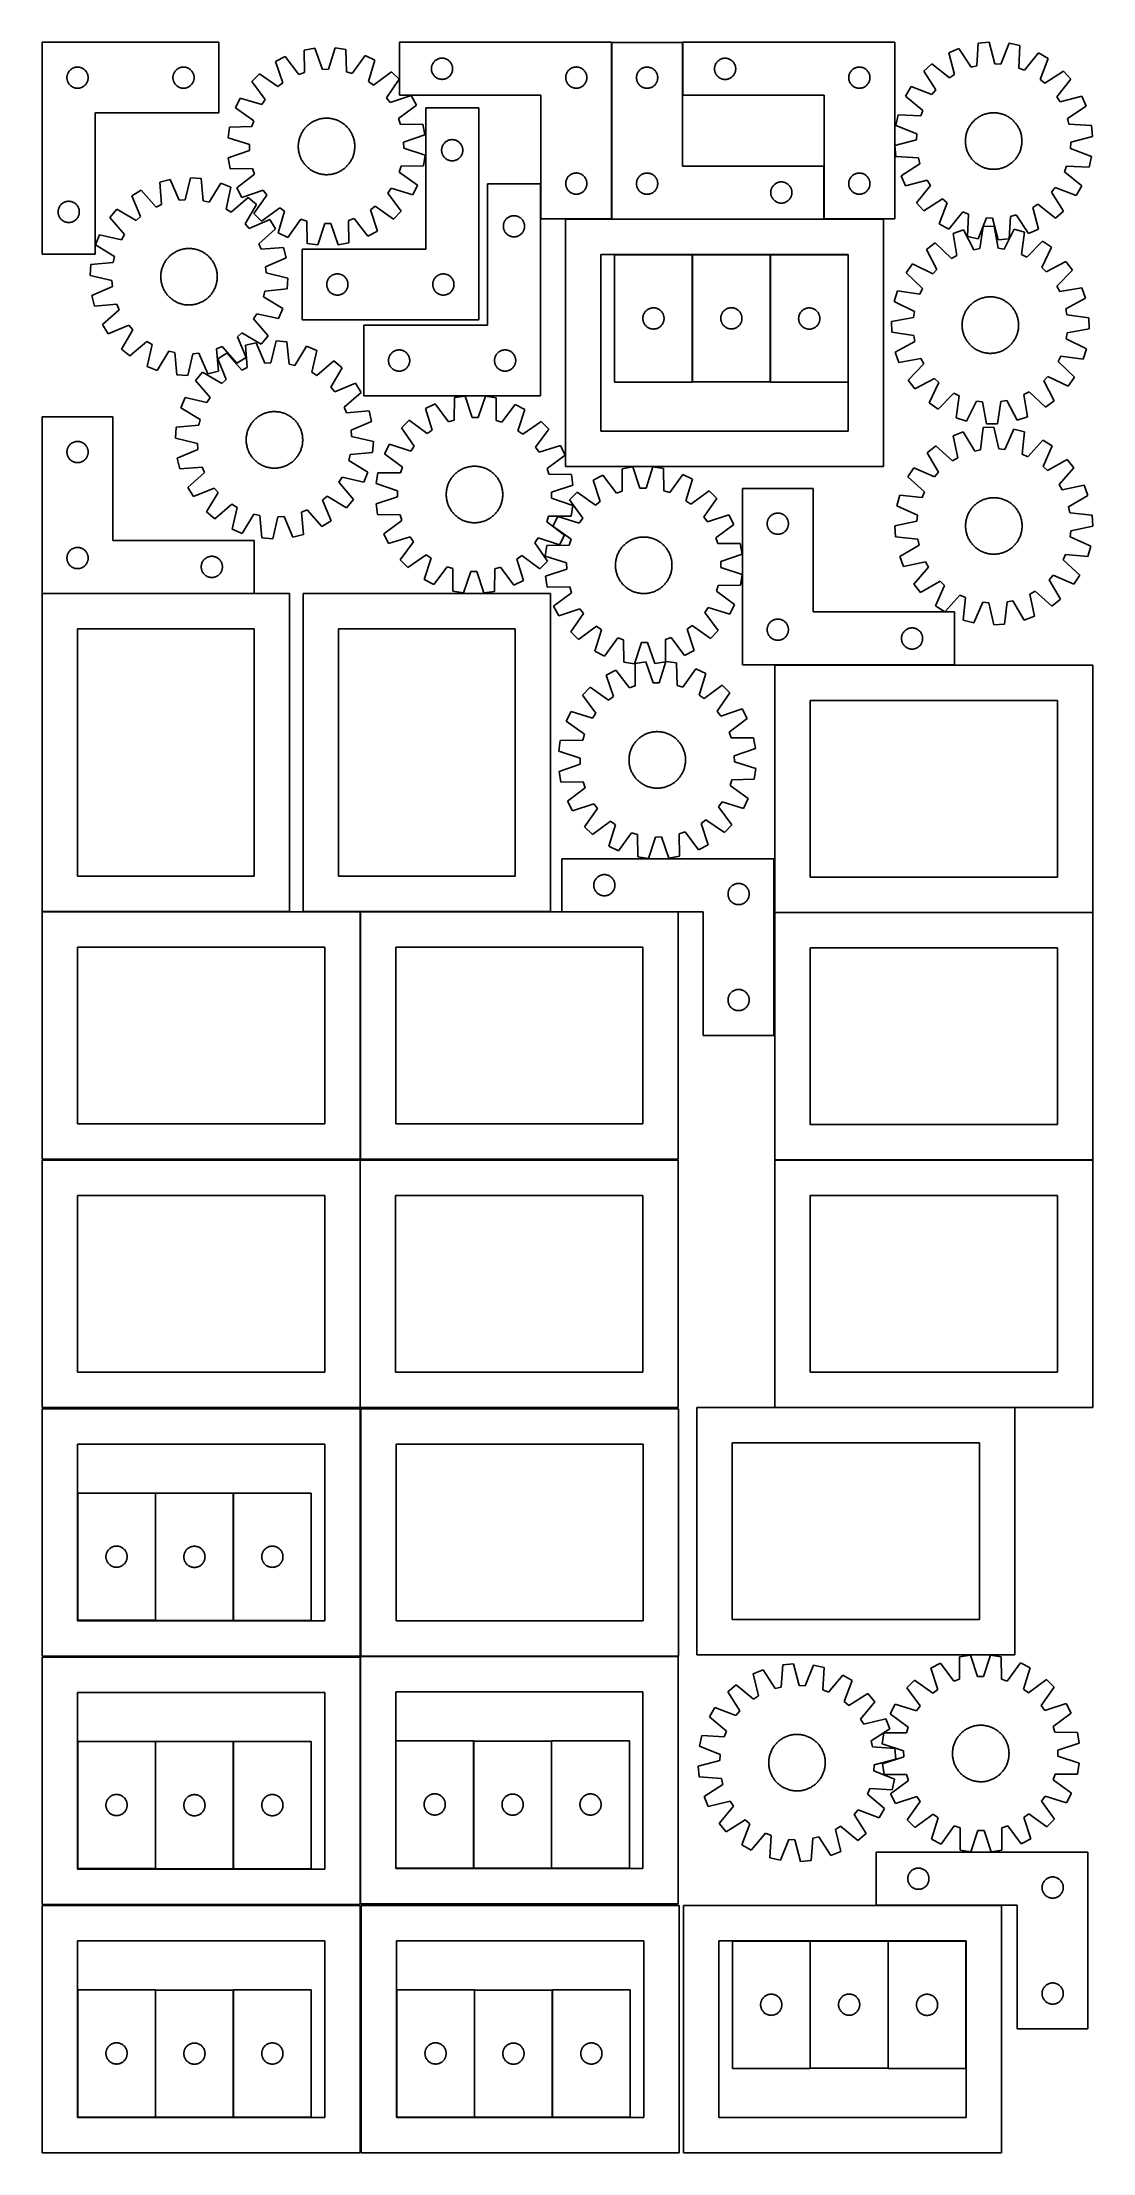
# Model space of a CAD drawing. Header units: millimetres. Extents: x 7 to 1493, y 7 to 2993.
import ezdxf

# ---------------------------------------------------------------- set-up
doc = ezdxf.new("R2010")
doc.units = ezdxf.units.MM
doc.layers.add('CUT', color=7, linetype='CONTINUOUS', true_color=0x000000)

msp = doc.modelspace()

# ---------------------------------------------------------------- linework, layer by layer
at = {"layer": 'CUT'}
for p, q in [((6.520313, 2993.31402), (6.520313, 2693.31402)), ((256.520313, 2993.31402), (6.520313, 2993.31402)), ((256.520313, 2893.31402), (256.520313, 2993.31402)), ((812.422846, 2993.409736), (512.422846, 2993.409736)), ((512.422846, 2993.409736), (512.422846, 2918.409736)), ((812.422846, 2743.409736), (812.422846, 2993.409736)), ((912.648192, 2993.274232), (812.648192, 2993.274232)), ((812.648192, 2993.274232), (812.648192, 2743.274232)), ((912.648192, 2818.274232), (912.648192, 2993.274232)), ((1213.052911, 2993.303779), (913.052911, 2993.303779)), ((913.052911, 2993.303779), (913.052911, 2918.303779)), ((1213.052911, 2743.303779), (1213.052911, 2993.303779)), ((1331.342816, 2991.916589), (1329.402826, 2960.211523)), ((1346.649704, 2993.475355), (1331.342816, 2991.916589)), ((1354.940918, 2962.812176), (1346.649704, 2993.475355)), ((1375.144458, 2991.889549), (1363.502014, 2962.335729)), ((1390.183858, 2988.641934), (1375.144458, 2991.889549)), ((1388.593828, 2956.917393), (1390.183858, 2988.641934)), ((50.513505, 2957.058773), (51.229032, 2957.349772)), ((51.229032, 2957.349772), (51.958591, 2957.603551)), ((51.958591, 2957.603551), (52.700247, 2957.819436)), ((52.700247, 2957.819436), (53.452032, 2957.996855)), ((53.452032, 2957.996855), (54.211955, 2958.135338)), ((54.211955, 2958.135338), (54.977998, 2958.234518)), ((54.977998, 2958.234518), (55.748132, 2958.294131)), ((55.748132, 2958.294131), (56.520313, 2958.31402)), ((56.520313, 2958.31402), (57.292495, 2958.294131)), ((57.292495, 2958.294131), (58.062628, 2958.234518)), ((58.062628, 2958.234518), (58.828672, 2958.135338)), ((58.828672, 2958.135338), (59.588594, 2957.996855)), ((59.588594, 2957.996855), (60.34038, 2957.819436)), ((60.34038, 2957.819436), (61.082036, 2957.603551)), ((61.082036, 2957.603551), (61.811595, 2957.349772)), ((61.811595, 2957.349772), (62.527122, 2957.058773)), ((200.513505, 2957.058773), (201.229032, 2957.349772)), ((201.229032, 2957.349772), (201.958591, 2957.603551)), ((201.958591, 2957.603551), (202.700247, 2957.819436)), ((202.700247, 2957.819436), (203.452032, 2957.996855)), ((203.452032, 2957.996855), (204.211955, 2958.135338)), ((204.211955, 2958.135338), (204.977998, 2958.234518)), ((204.977998, 2958.234518), (205.748132, 2958.294131)), ((205.748132, 2958.294131), (206.520313, 2958.31402)), ((206.520313, 2958.31402), (207.292495, 2958.294131)), ((207.292495, 2958.294131), (208.062628, 2958.234518)), ((208.062628, 2958.234518), (208.828672, 2958.135338)), ((208.828672, 2958.135338), (209.588594, 2957.996855)), ((209.588594, 2957.996855), (210.34038, 2957.819436)), ((210.34038, 2957.819436), (211.082036, 2957.603551)), ((211.082036, 2957.603551), (211.811595, 2957.349772)), ((211.811595, 2957.349772), (212.527122, 2957.058773)), ((350.428491, 2973.161064), (336.825977, 2965.970644)), ((336.825977, 2965.970644), (346.928742, 2935.855716)), ((369.623249, 2947.852251), (350.428491, 2973.161064)), ((392.593628, 2985.022171), (377.434905, 2982.387083)), ((377.434905, 2982.387083), (377.737181, 2950.624159)), ((403.028073, 2955.020553), (392.593628, 2985.022171)), ((421.12925, 2985.451196), (411.601448, 2955.149451)), ((436.360339, 2983.27301), (421.12925, 2985.451196)), ((437.013076, 2951.515355), (436.360339, 2983.27301)), ((463.631905, 2974.863045), (445.206672, 2948.988625)), ((477.444434, 2968.084802), (463.631905, 2974.863045)), ((468.251569, 2937.679769), (477.444434, 2968.084802)), ((557.442734, 2956.681917), (557.502347, 2957.452051)), ((557.502347, 2957.452051), (557.601527, 2958.218094)), ((557.601527, 2958.218094), (557.74001, 2958.978017)), ((557.74001, 2958.978017), (557.91743, 2959.729802)), ((557.91743, 2959.729802), (558.133315, 2960.471458)), ((558.133315, 2960.471458), (558.387093, 2961.201017)), ((558.387093, 2961.201017), (558.678092, 2961.916544)), ((558.678092, 2961.916544), (559.005539, 2962.616143)), ((559.005539, 2962.616143), (559.368567, 2963.297957)), ((559.368567, 2963.297957), (559.766212, 2963.960179)), ((559.766212, 2963.960179), (560.19742, 2964.601052)), ((560.19742, 2964.601052), (560.661048, 2965.218878)), ((560.661048, 2965.218878), (561.155867, 2965.812017)), ((561.155867, 2965.812017), (561.680563, 2966.378898)), ((561.680563, 2966.378898), (562.233745, 2966.918016)), ((562.233745, 2966.918016), (562.813948, 2967.427942)), ((562.813948, 2967.427942), (563.419631, 2967.907324)), ((563.419631, 2967.907324), (564.04919, 2968.354891)), ((564.04919, 2968.354891), (564.700954, 2968.769455)), ((564.700954, 2968.769455), (565.373194, 2969.149918)), ((565.373194, 2969.149918), (566.06413, 2969.49527)), ((566.06413, 2969.49527), (566.771927, 2969.804595)), ((566.771927, 2969.804595), (567.49471, 2970.077074)), ((567.49471, 2970.077074), (568.230561, 2970.311984)), ((568.230561, 2970.311984), (568.977529, 2970.508701)), ((568.977529, 2970.508701), (569.733634, 2970.666705)), ((569.733634, 2970.666705), (570.49687, 2970.785576)), ((570.49687, 2970.785576), (571.265214, 2970.864999)), ((571.265214, 2970.864999), (572.036627, 2970.904763)), ((572.036627, 2970.904763), (572.809064, 2970.904763)), ((572.809064, 2970.904763), (573.580477, 2970.864999)), ((573.580477, 2970.864999), (574.348821, 2970.785576)), ((574.348821, 2970.785576), (575.112057, 2970.666705)), ((575.112057, 2970.666705), (575.868162, 2970.508701)), ((575.868162, 2970.508701), (576.61513, 2970.311984)), ((576.61513, 2970.311984), (577.350981, 2970.077074)), ((577.350981, 2970.077074), (578.073764, 2969.804595)), ((578.073764, 2969.804595), (578.781561, 2969.49527)), ((578.781561, 2969.49527), (579.472497, 2969.149918)), ((579.472497, 2969.149918), (580.144738, 2968.769455)), ((580.144738, 2968.769455), (580.796501, 2968.354891)), ((580.796501, 2968.354891), (581.42606, 2967.907324)), ((581.42606, 2967.907324), (582.031743, 2967.427942)), ((582.031743, 2967.427942), (582.611946, 2966.918016)), ((582.611946, 2966.918016), (583.165128, 2966.378898)), ((583.165128, 2966.378898), (583.689825, 2965.812017)), ((583.689825, 2965.812017), (584.184643, 2965.218878)), ((584.184643, 2965.218878), (584.648271, 2964.601052)), ((584.648271, 2964.601052), (585.079479, 2963.960179)), ((585.079479, 2963.960179), (585.477124, 2963.297957)), ((585.477124, 2963.297957), (585.840152, 2962.616143)), ((585.840152, 2962.616143), (586.167599, 2961.916544)), ((586.167599, 2961.916544), (586.458598, 2961.201017)), ((586.458598, 2961.201017), (586.712376, 2960.471458)), ((586.712376, 2960.471458), (586.928261, 2959.729802)), ((586.928261, 2959.729802), (587.105681, 2958.978017)), ((587.105681, 2958.978017), (587.244164, 2958.218094)), ((587.244164, 2958.218094), (587.343344, 2957.452051)), ((587.343344, 2957.452051), (587.402957, 2956.681917)), ((756.06413, 2956.99527), (756.771927, 2957.304595)), ((756.771927, 2957.304595), (757.49471, 2957.577074)), ((757.49471, 2957.577074), (758.230561, 2957.811984)), ((758.230561, 2957.811984), (758.977529, 2958.008701)), ((758.977529, 2958.008701), (759.733634, 2958.166705)), ((759.733634, 2958.166705), (760.49687, 2958.285576)), ((760.49687, 2958.285576), (761.265214, 2958.364999)), ((761.265214, 2958.364999), (762.036627, 2958.404763)), ((762.036627, 2958.404763), (762.809064, 2958.404763)), ((762.809064, 2958.404763), (763.580477, 2958.364999)), ((763.580477, 2958.364999), (764.348821, 2958.285576)), ((764.348821, 2958.285576), (765.112057, 2958.166705)), ((765.112057, 2958.166705), (765.868162, 2958.008701)), ((765.868162, 2958.008701), (766.61513, 2957.811984)), ((766.61513, 2957.811984), (767.350981, 2957.577074)), ((767.350981, 2957.577074), (768.073764, 2957.304595)), ((768.073764, 2957.304595), (768.781561, 2956.99527)), ((856.289477, 2956.859766), (856.997274, 2957.169091)), ((856.997274, 2957.169091), (857.720057, 2957.44157)), ((857.720057, 2957.44157), (858.455908, 2957.67648)), ((858.455908, 2957.67648), (859.202876, 2957.873197)), ((859.202876, 2957.873197), (859.958981, 2958.031201)), ((859.958981, 2958.031201), (860.722217, 2958.150072)), ((860.722217, 2958.150072), (861.490561, 2958.229495)), ((861.490561, 2958.229495), (862.261974, 2958.269259)), ((862.261974, 2958.269259), (863.034411, 2958.269259)), ((863.034411, 2958.269259), (863.805824, 2958.229495)), ((863.805824, 2958.229495), (864.574168, 2958.150072)), ((864.574168, 2958.150072), (865.337404, 2958.031201)), ((865.337404, 2958.031201), (866.093509, 2957.873197)), ((866.093509, 2957.873197), (866.840477, 2957.67648)), ((866.840477, 2957.67648), (867.576328, 2957.44157)), ((867.576328, 2957.44157), (868.299111, 2957.169091)), ((868.299111, 2957.169091), (869.006908, 2956.859766)), ((958.0728, 2956.57596), (958.132413, 2957.346094)), ((958.132413, 2957.346094), (958.231593, 2958.112137)), ((958.231593, 2958.112137), (958.370076, 2958.87206)), ((958.370076, 2958.87206), (958.547496, 2959.623845)), ((958.547496, 2959.623845), (958.763381, 2960.365501)), ((958.763381, 2960.365501), (959.017159, 2961.09506)), ((959.017159, 2961.09506), (959.308158, 2961.810587)), ((959.308158, 2961.810587), (959.635605, 2962.510185)), ((959.635605, 2962.510185), (959.998633, 2963.192)), ((959.998633, 2963.192), (960.396278, 2963.854222)), ((960.396278, 2963.854222), (960.827486, 2964.495095)), ((960.827486, 2964.495095), (961.291114, 2965.112921)), ((961.291114, 2965.112921), (961.785933, 2965.70606)), ((961.785933, 2965.70606), (962.310629, 2966.272941)), ((962.310629, 2966.272941), (962.863811, 2966.812059)), ((962.863811, 2966.812059), (963.444014, 2967.321985)), ((963.444014, 2967.321985), (964.049697, 2967.801367)), ((964.049697, 2967.801367), (964.679256, 2968.248934)), ((964.679256, 2968.248934), (965.331019, 2968.663498)), ((965.331019, 2968.663498), (966.00326, 2969.043961)), ((966.00326, 2969.043961), (966.694196, 2969.389313)), ((966.694196, 2969.389313), (967.401993, 2969.698638)), ((967.401993, 2969.698638), (968.124776, 2969.971117)), ((968.124776, 2969.971117), (968.860627, 2970.206027)), ((968.860627, 2970.206027), (969.607595, 2970.402744)), ((969.607595, 2970.402744), (970.3637, 2970.560748)), ((970.3637, 2970.560748), (971.126936, 2970.679619)), ((971.126936, 2970.679619), (971.89528, 2970.759042)), ((971.89528, 2970.759042), (972.666693, 2970.798806)), ((972.666693, 2970.798806), (973.43913, 2970.798806)), ((973.43913, 2970.798806), (974.210543, 2970.759042)), ((974.210543, 2970.759042), (974.978887, 2970.679619)), ((974.978887, 2970.679619), (975.742123, 2970.560748)), ((975.742123, 2970.560748), (976.498228, 2970.402744)), ((976.498228, 2970.402744), (977.245196, 2970.206027)), ((977.245196, 2970.206027), (977.981047, 2969.971117)), ((977.981047, 2969.971117), (978.70383, 2969.698638)), ((978.70383, 2969.698638), (979.411627, 2969.389313)), ((979.411627, 2969.389313), (980.102563, 2969.043961)), ((980.102563, 2969.043961), (980.774803, 2968.663498)), ((980.774803, 2968.663498), (981.426567, 2968.248934)), ((981.426567, 2968.248934), (982.056126, 2967.801367)), ((982.056126, 2967.801367), (982.661809, 2967.321985)), ((982.661809, 2967.321985), (983.242012, 2966.812059)), ((983.242012, 2966.812059), (983.795194, 2966.272941)), ((983.795194, 2966.272941), (984.31989, 2965.70606)), ((984.31989, 2965.70606), (984.814709, 2965.112921)), ((984.814709, 2965.112921), (985.278337, 2964.495095)), ((985.278337, 2964.495095), (985.709545, 2963.854222)), ((985.709545, 2963.854222), (986.10719, 2963.192)), ((986.10719, 2963.192), (986.470218, 2962.510185)), ((986.470218, 2962.510185), (986.797665, 2961.810587)), ((986.797665, 2961.810587), (987.088664, 2961.09506)), ((987.088664, 2961.09506), (987.342442, 2960.365501)), ((987.342442, 2960.365501), (987.558327, 2959.623845)), ((987.558327, 2959.623845), (987.735747, 2958.87206)), ((987.735747, 2958.87206), (987.87423, 2958.112137)), ((987.87423, 2958.112137), (987.97341, 2957.346094)), ((987.97341, 2957.346094), (988.033023, 2956.57596)), ((1156.694196, 2956.889313), (1157.401993, 2957.198638)), ((1157.401993, 2957.198638), (1158.124776, 2957.471117)), ((1158.124776, 2957.471117), (1158.860627, 2957.706027)), ((1158.860627, 2957.706027), (1159.607595, 2957.902744)), ((1159.607595, 2957.902744), (1160.3637, 2958.060748)), ((1160.3637, 2958.060748), (1161.126936, 2958.179619)), ((1161.126936, 2958.179619), (1161.89528, 2958.259042)), ((1161.89528, 2958.259042), (1162.666693, 2958.298806)), ((1162.666693, 2958.298806), (1163.43913, 2958.298806)), ((1163.43913, 2958.298806), (1164.210543, 2958.259042)), ((1164.210543, 2958.259042), (1164.978887, 2958.179619)), ((1164.978887, 2958.179619), (1165.742123, 2958.060748)), ((1165.742123, 2958.060748), (1166.498228, 2957.902744)), ((1166.498228, 2957.902744), (1167.245196, 2957.706027)), ((1167.245196, 2957.706027), (1167.981047, 2957.471117)), ((1167.981047, 2957.471117), (1168.70383, 2957.198638)), ((1168.70383, 2957.198638), (1169.411627, 2956.889313)), ((1265.691769, 2962.941001), (1254.224457, 2952.682771)), ((1290.422867, 2943.007422), (1265.691769, 2962.941001)), ((1303.752653, 2984.619417), (1289.676624, 2978.406854)), ((1289.676624, 2978.406854), (1297.628988, 2947.654055)), ((1321.11351, 2958.019127), (1303.752653, 2984.619417)), ((1329.402826, 2960.211523), (1321.11351, 2958.019127)), ((1363.502014, 2962.335729), (1354.940918, 2962.812176)), ((1416.793939, 2978.32838), (1396.588684, 2953.81874)), ((1430.093691, 2970.592285), (1416.793939, 2978.32838)), ((1418.77806, 2940.911799), (1430.093691, 2970.592285)), ((41.525286, 2943.700239), (41.565051, 2944.471652)), ((41.525286, 2942.927801), (41.525286, 2943.700239)), ((41.565051, 2942.156388), (41.525286, 2942.927801)), ((41.565051, 2944.471652), (41.644473, 2945.239995)), ((41.644473, 2941.388044), (41.565051, 2942.156388)), ((41.644473, 2945.239995), (41.763344, 2946.003231)), ((41.763344, 2940.624808), (41.644473, 2941.388044)), ((41.763344, 2946.003231), (41.921348, 2946.759336)), ((41.921348, 2939.868704), (41.763344, 2940.624808)), ((41.921348, 2946.759336), (42.118065, 2947.506304)), ((42.118065, 2939.121735), (41.921348, 2939.868704)), ((42.118065, 2947.506304), (42.352975, 2948.242156)), ((42.352975, 2938.385884), (42.118065, 2939.121735)), ((42.352975, 2948.242156), (42.625454, 2948.964938)), ((42.625454, 2937.663101), (42.352975, 2938.385884)), ((42.625454, 2948.964938), (42.934779, 2949.672736)), ((42.934779, 2936.955304), (42.625454, 2937.663101)), ((42.934779, 2949.672736), (43.280131, 2950.363671)), ((43.280131, 2936.264369), (42.934779, 2936.955304)), ((43.280131, 2950.363671), (43.660594, 2951.035912)), ((43.660594, 2935.592128), (43.280131, 2936.264369)), ((43.660594, 2951.035912), (44.075158, 2951.687676)), ((44.075158, 2934.940364), (43.660594, 2935.592128)), ((44.075158, 2951.687676), (44.522725, 2952.317234)), ((44.522725, 2934.310806), (44.075158, 2934.940364)), ((44.522725, 2952.317234), (45.002107, 2952.922917)), ((45.002107, 2933.705122), (44.522725, 2934.310806)), ((45.002107, 2952.922917), (45.512033, 2953.50312)), ((45.512033, 2933.12492), (45.002107, 2933.705122)), ((45.512033, 2953.50312), (46.051151, 2954.056303)), ((46.051151, 2932.571737), (45.512033, 2933.12492)), ((46.051151, 2954.056303), (46.618032, 2954.580999)), ((46.618032, 2932.047041), (46.051151, 2932.571737)), ((46.618032, 2954.580999), (47.211171, 2955.075817)), ((47.211171, 2931.552223), (46.618032, 2932.047041)), ((47.211171, 2955.075817), (47.828997, 2955.539445)), ((47.828997, 2931.088595), (47.211171, 2931.552223)), ((47.828997, 2955.539445), (48.469871, 2955.970653)), ((48.469871, 2930.657386), (47.828997, 2931.088595)), ((48.469871, 2955.970653), (49.132092, 2956.368298)), ((49.132092, 2930.259741), (48.469871, 2930.657386)), ((49.132092, 2956.368298), (49.813907, 2956.731326)), ((49.813907, 2929.896714), (49.132092, 2930.259741)), ((49.813907, 2956.731326), (50.513505, 2957.058773)), ((50.513505, 2929.569266), (49.813907, 2929.896714)), ((51.229032, 2929.278268), (50.513505, 2929.569266)), ((51.958591, 2929.024489), (51.229032, 2929.278268)), ((52.700247, 2928.808604), (51.958591, 2929.024489)), ((53.452032, 2928.631185), (52.700247, 2928.808604)), ((54.211955, 2928.492701), (53.452032, 2928.631185)), ((54.977998, 2928.393522), (54.211955, 2928.492701)), ((55.748132, 2928.333908), (54.977998, 2928.393522)), ((56.520313, 2928.31402), (55.748132, 2928.333908)), ((57.292495, 2928.333908), (56.520313, 2928.31402)), ((58.062628, 2928.393522), (57.292495, 2928.333908)), ((58.828672, 2928.492701), (58.062628, 2928.393522)), ((59.588594, 2928.631185), (58.828672, 2928.492701)), ((60.34038, 2928.808604), (59.588594, 2928.631185)), ((61.082036, 2929.024489), (60.34038, 2928.808604)), ((61.811595, 2929.278268), (61.082036, 2929.024489)), ((62.527122, 2929.569266), (61.811595, 2929.278268)), ((62.527122, 2957.058773), (63.22672, 2956.731326)), ((63.22672, 2929.896714), (62.527122, 2929.569266)), ((63.22672, 2956.731326), (63.908534, 2956.368298)), ((63.908534, 2930.259741), (63.22672, 2929.896714)), ((63.908534, 2956.368298), (64.570756, 2955.970653)), ((64.570756, 2930.657386), (63.908534, 2930.259741)), ((64.570756, 2955.970653), (65.21163, 2955.539445)), ((65.21163, 2931.088595), (64.570756, 2930.657386)), ((65.21163, 2955.539445), (65.829456, 2955.075817)), ((65.829456, 2931.552223), (65.21163, 2931.088595)), ((65.829456, 2955.075817), (66.422595, 2954.580999)), ((66.422595, 2932.047041), (65.829456, 2931.552223)), ((66.422595, 2954.580999), (66.989476, 2954.056303)), ((66.989476, 2932.571737), (66.422595, 2932.047041)), ((66.989476, 2954.056303), (67.528594, 2953.50312)), ((67.528594, 2933.12492), (66.989476, 2932.571737)), ((67.528594, 2953.50312), (68.03852, 2952.922917)), ((68.03852, 2933.705122), (67.528594, 2933.12492)), ((68.03852, 2952.922917), (68.517902, 2952.317234)), ((68.517902, 2934.310806), (68.03852, 2933.705122)), ((68.517902, 2952.317234), (68.965469, 2951.687676)), ((68.965469, 2934.940364), (68.517902, 2934.310806)), ((68.965469, 2951.687676), (69.380033, 2951.035912)), ((69.380033, 2935.592128), (68.965469, 2934.940364)), ((69.380033, 2951.035912), (69.760495, 2950.363671)), ((69.760495, 2936.264369), (69.380033, 2935.592128)), ((69.760495, 2950.363671), (70.105847, 2949.672736)), ((70.105847, 2936.955304), (69.760495, 2936.264369)), ((70.105847, 2949.672736), (70.415173, 2948.964938)), ((70.415173, 2937.663101), (70.105847, 2936.955304)), ((70.415173, 2948.964938), (70.687652, 2948.242156)), ((70.687652, 2938.385884), (70.415173, 2937.663101)), ((70.687652, 2948.242156), (70.922562, 2947.506304)), ((70.922562, 2939.121735), (70.687652, 2938.385884)), ((70.922562, 2947.506304), (71.119279, 2946.759336)), ((71.119279, 2939.868704), (70.922562, 2939.121735)), ((71.119279, 2946.759336), (71.277283, 2946.003231)), ((71.277283, 2940.624808), (71.119279, 2939.868704)), ((71.277283, 2946.003231), (71.396154, 2945.239995)), ((71.396154, 2941.388044), (71.277283, 2940.624808)), ((71.396154, 2945.239995), (71.475576, 2944.471652)), ((71.475576, 2942.156388), (71.396154, 2941.388044)), ((71.475576, 2944.471652), (71.51534, 2943.700239)), ((71.51534, 2942.927801), (71.475576, 2942.156388)), ((71.51534, 2943.700239), (71.51534, 2942.927801)), ((191.525286, 2943.700239), (191.565051, 2944.471652)), ((191.525286, 2942.927801), (191.525286, 2943.700239)), ((191.565051, 2942.156388), (191.525286, 2942.927801)), ((191.565051, 2944.471652), (191.644473, 2945.239995)), ((191.644473, 2941.388044), (191.565051, 2942.156388)), ((191.644473, 2945.239995), (191.763344, 2946.003231)), ((191.763344, 2940.624808), (191.644473, 2941.388044)), ((191.763344, 2946.003231), (191.921348, 2946.759336)), ((191.921348, 2939.868704), (191.763344, 2940.624808)), ((191.921348, 2946.759336), (192.118065, 2947.506304)), ((192.118065, 2939.121735), (191.921348, 2939.868704)), ((192.118065, 2947.506304), (192.352975, 2948.242156)), ((192.352975, 2938.385884), (192.118065, 2939.121735)), ((192.352975, 2948.242156), (192.625454, 2948.964938)), ((192.625454, 2937.663101), (192.352975, 2938.385884)), ((192.625454, 2948.964938), (192.934779, 2949.672736)), ((192.934779, 2936.955304), (192.625454, 2937.663101)), ((192.934779, 2949.672736), (193.280131, 2950.363671)), ((193.280131, 2936.264369), (192.934779, 2936.955304)), ((193.280131, 2950.363671), (193.660594, 2951.035912)), ((193.660594, 2935.592128), (193.280131, 2936.264369)), ((193.660594, 2951.035912), (194.075158, 2951.687676)), ((194.075158, 2934.940364), (193.660594, 2935.592128)), ((194.075158, 2951.687676), (194.522725, 2952.317234)), ((194.522725, 2934.310806), (194.075158, 2934.940364)), ((194.522725, 2952.317234), (195.002107, 2952.922917)), ((195.002107, 2933.705122), (194.522725, 2934.310806)), ((195.002107, 2952.922917), (195.512033, 2953.50312)), ((195.512033, 2933.12492), (195.002107, 2933.705122)), ((195.512033, 2953.50312), (196.051151, 2954.056303)), ((196.051151, 2932.571737), (195.512033, 2933.12492)), ((196.051151, 2954.056303), (196.618032, 2954.580999)), ((196.618032, 2932.047041), (196.051151, 2932.571737)), ((196.618032, 2954.580999), (197.211171, 2955.075817)), ((197.211171, 2931.552223), (196.618032, 2932.047041)), ((197.211171, 2955.075817), (197.828997, 2955.539445)), ((197.828997, 2931.088595), (197.211171, 2931.552223)), ((197.828997, 2955.539445), (198.469871, 2955.970653)), ((198.469871, 2930.657386), (197.828997, 2931.088595)), ((198.469871, 2955.970653), (199.132092, 2956.368298)), ((199.132092, 2930.259741), (198.469871, 2930.657386)), ((199.132092, 2956.368298), (199.813907, 2956.731326)), ((199.813907, 2929.896714), (199.132092, 2930.259741)), ((199.813907, 2956.731326), (200.513505, 2957.058773)), ((200.513505, 2929.569266), (199.813907, 2929.896714)), ((201.229032, 2929.278268), (200.513505, 2929.569266)), ((201.958591, 2929.024489), (201.229032, 2929.278268)), ((202.700247, 2928.808604), (201.958591, 2929.024489)), ((203.452032, 2928.631185), (202.700247, 2928.808604)), ((204.211955, 2928.492701), (203.452032, 2928.631185)), ((204.977998, 2928.393522), (204.211955, 2928.492701)), ((205.748132, 2928.333908), (204.977998, 2928.393522)), ((206.520313, 2928.31402), (205.748132, 2928.333908)), ((207.292495, 2928.333908), (206.520313, 2928.31402)), ((208.062628, 2928.393522), (207.292495, 2928.333908)), ((208.828672, 2928.492701), (208.062628, 2928.393522)), ((209.588594, 2928.631185), (208.828672, 2928.492701)), ((210.34038, 2928.808604), (209.588594, 2928.631185)), ((211.082036, 2929.024489), (210.34038, 2928.808604)), ((211.811595, 2929.278268), (211.082036, 2929.024489)), ((212.527122, 2929.569266), (211.811595, 2929.278268)), ((212.527122, 2957.058773), (213.22672, 2956.731326)), ((213.22672, 2929.896714), (212.527122, 2929.569266)), ((213.22672, 2956.731326), (213.908534, 2956.368298)), ((213.908534, 2930.259741), (213.22672, 2929.896714)), ((213.908534, 2956.368298), (214.570756, 2955.970653)), ((214.570756, 2930.657386), (213.908534, 2930.259741)), ((214.570756, 2955.970653), (215.21163, 2955.539445)), ((215.21163, 2931.088595), (214.570756, 2930.657386)), ((215.21163, 2955.539445), (215.829456, 2955.075817)), ((215.829456, 2931.552223), (215.21163, 2931.088595)), ((215.829456, 2955.075817), (216.422595, 2954.580999)), ((216.422595, 2932.047041), (215.829456, 2931.552223)), ((216.422595, 2954.580999), (216.989476, 2954.056303)), ((216.989476, 2932.571737), (216.422595, 2932.047041)), ((216.989476, 2954.056303), (217.528594, 2953.50312)), ((217.528594, 2933.12492), (216.989476, 2932.571737)), ((217.528594, 2953.50312), (218.03852, 2952.922917)), ((218.03852, 2933.705122), (217.528594, 2933.12492)), ((218.03852, 2952.922917), (218.517902, 2952.317234)), ((218.517902, 2934.310806), (218.03852, 2933.705122)), ((218.517902, 2952.317234), (218.965469, 2951.687676)), ((218.965469, 2934.940364), (218.517902, 2934.310806)), ((218.965469, 2951.687676), (219.380033, 2951.035912)), ((219.380033, 2935.592128), (218.965469, 2934.940364)), ((219.380033, 2951.035912), (219.760495, 2950.363671)), ((219.760495, 2936.264369), (219.380033, 2935.592128)), ((219.760495, 2950.363671), (220.105847, 2949.672736)), ((220.105847, 2936.955304), (219.760495, 2936.264369)), ((220.105847, 2949.672736), (220.415173, 2948.964938)), ((220.415173, 2937.663101), (220.105847, 2936.955304)), ((220.415173, 2948.964938), (220.687652, 2948.242156)), ((220.687652, 2938.385884), (220.415173, 2937.663101)), ((220.687652, 2948.242156), (220.922562, 2947.506304)), ((220.922562, 2939.121735), (220.687652, 2938.385884)), ((220.922562, 2947.506304), (221.119279, 2946.759336)), ((221.119279, 2939.868704), (220.922562, 2939.121735)), ((221.119279, 2946.759336), (221.277283, 2946.003231)), ((221.277283, 2940.624808), (221.119279, 2939.868704)), ((221.277283, 2946.003231), (221.396154, 2945.239995)), ((221.396154, 2941.388044), (221.277283, 2940.624808)), ((221.396154, 2945.239995), (221.475576, 2944.471652)), ((221.475576, 2942.156388), (221.396154, 2941.388044)), ((221.475576, 2944.471652), (221.51534, 2943.700239)), ((221.51534, 2942.927801), (221.475576, 2942.156388)), ((221.51534, 2943.700239), (221.51534, 2942.927801)), ((313.992348, 2948.850738), (303.277549, 2937.808834)), ((303.277549, 2937.808834), (322.191874, 2912.289761)), ((340.0685, 2930.712132), (313.992348, 2948.850738)), ((346.928742, 2935.855716), (340.0685, 2930.712132)), ((377.737181, 2950.624159), (369.623249, 2947.852251)), ((411.601448, 2955.149451), (403.028073, 2955.020553)), ((445.206672, 2948.988625), (437.013076, 2951.515355)), ((475.26334, 2932.744747), (468.251569, 2937.679769)), ((500.782412, 2951.659072), (475.26334, 2932.744747)), ((493.68571, 2914.868121), (511.824316, 2940.944274)), ((511.824316, 2940.944274), (500.782412, 2951.659072)), ((557.422846, 2955.909736), (557.442734, 2956.681917)), ((557.442734, 2955.137554), (557.422846, 2955.909736)), ((557.502347, 2954.367421), (557.442734, 2955.137554)), ((557.601527, 2953.601377), (557.502347, 2954.367421)), ((557.74001, 2952.841455), (557.601527, 2953.601377)), ((557.91743, 2952.089669), (557.74001, 2952.841455)), ((558.133315, 2951.348013), (557.91743, 2952.089669)), ((558.387093, 2950.618454), (558.133315, 2951.348013)), ((558.678092, 2949.902927), (558.387093, 2950.618454)), ((559.005539, 2949.203329), (558.678092, 2949.902927)), ((559.368567, 2948.521515), (559.005539, 2949.203329)), ((559.766212, 2947.859293), (559.368567, 2948.521515)), ((560.19742, 2947.218419), (559.766212, 2947.859293)), ((560.661048, 2946.600593), (560.19742, 2947.218419)), ((561.155867, 2946.007454), (560.661048, 2946.600593)), ((561.680563, 2945.440573), (561.155867, 2946.007454)), ((562.233745, 2944.901455), (561.680563, 2945.440573)), ((562.813948, 2944.391529), (562.233745, 2944.901455)), ((563.419631, 2943.912147), (562.813948, 2944.391529)), ((564.04919, 2943.46458), (563.419631, 2943.912147)), ((564.700954, 2943.050016), (564.04919, 2943.46458)), ((565.373194, 2942.669554), (564.700954, 2943.050016)), ((566.06413, 2942.324202), (565.373194, 2942.669554)), ((566.771927, 2942.014876), (566.06413, 2942.324202)), ((567.49471, 2941.742397), (566.771927, 2942.014876)), ((568.230561, 2941.507488), (567.49471, 2941.742397)), ((568.977529, 2941.31077), (568.230561, 2941.507488)), ((569.733634, 2941.152766), (568.977529, 2941.31077)), ((570.49687, 2941.033896), (569.733634, 2941.152766)), ((571.265214, 2940.954473), (570.49687, 2941.033896)), ((572.036627, 2940.914709), (571.265214, 2940.954473)), ((572.809064, 2940.914709), (572.036627, 2940.914709)), ((573.580477, 2940.954473), (572.809064, 2940.914709)), ((574.348821, 2941.033896), (573.580477, 2940.954473)), ((575.112057, 2941.152766), (574.348821, 2941.033896)), ((575.868162, 2941.31077), (575.112057, 2941.152766)), ((576.61513, 2941.507488), (575.868162, 2941.31077)), ((577.350981, 2941.742397), (576.61513, 2941.507488)), ((578.073764, 2942.014876), (577.350981, 2941.742397)), ((578.781561, 2942.324202), (578.073764, 2942.014876)), ((579.472497, 2942.669554), (578.781561, 2942.324202)), ((580.144738, 2943.050016), (579.472497, 2942.669554)), ((580.796501, 2943.46458), (580.144738, 2943.050016)), ((581.42606, 2943.912147), (580.796501, 2943.46458)), ((582.031743, 2944.391529), (581.42606, 2943.912147)), ((582.611946, 2944.901455), (582.031743, 2944.391529)), ((583.165128, 2945.440573), (582.611946, 2944.901455)), ((583.689825, 2946.007454), (583.165128, 2945.440573)), ((584.184643, 2946.600593), (583.689825, 2946.007454)), ((584.648271, 2947.218419), (584.184643, 2946.600593)), ((585.079479, 2947.859293), (584.648271, 2947.218419)), ((585.477124, 2948.521515), (585.079479, 2947.859293)), ((585.840152, 2949.203329), (585.477124, 2948.521515)), ((586.167599, 2949.902927), (585.840152, 2949.203329)), ((586.458598, 2950.618454), (586.167599, 2949.902927)), ((586.712376, 2951.348013), (586.458598, 2950.618454)), ((586.928261, 2952.089669), (586.712376, 2951.348013)), ((587.105681, 2952.841455), (586.928261, 2952.089669)), ((587.244164, 2953.601377), (587.105681, 2952.841455)), ((587.343344, 2954.367421), (587.244164, 2953.601377)), ((587.402957, 2955.137554), (587.343344, 2954.367421)), ((587.402957, 2956.681917), (587.422846, 2955.909736)), ((587.422846, 2955.909736), (587.402957, 2955.137554)), ((747.422846, 2943.409736), (747.442734, 2944.181917)), ((747.442734, 2942.637554), (747.422846, 2943.409736)), ((747.442734, 2944.181917), (747.502347, 2944.952051)), ((747.502347, 2941.867421), (747.442734, 2942.637554)), ((747.502347, 2944.952051), (747.601527, 2945.718094)), ((747.601527, 2941.101377), (747.502347, 2941.867421)), ((747.601527, 2945.718094), (747.74001, 2946.478017)), ((747.74001, 2940.341455), (747.601527, 2941.101377)), ((747.74001, 2946.478017), (747.91743, 2947.229802)), ((747.91743, 2939.589669), (747.74001, 2940.341455)), ((747.91743, 2947.229802), (748.133315, 2947.971458)), ((748.133315, 2938.848013), (747.91743, 2939.589669)), ((748.133315, 2947.971458), (748.387093, 2948.701017)), ((748.387093, 2938.118454), (748.133315, 2938.848013)), ((748.387093, 2948.701017), (748.678092, 2949.416544)), ((748.678092, 2937.402927), (748.387093, 2938.118454)), ((748.678092, 2949.416544), (749.005539, 2950.116143)), ((749.005539, 2936.703329), (748.678092, 2937.402927)), ((749.005539, 2950.116143), (749.368567, 2950.797957)), ((749.368567, 2936.021515), (749.005539, 2936.703329)), ((749.368567, 2950.797957), (749.766212, 2951.460179)), ((749.766212, 2935.359293), (749.368567, 2936.021515)), ((749.766212, 2951.460179), (750.19742, 2952.101052)), ((750.19742, 2934.718419), (749.766212, 2935.359293)), ((750.19742, 2952.101052), (750.661048, 2952.718878)), ((750.661048, 2934.100593), (750.19742, 2934.718419)), ((750.661048, 2952.718878), (751.155867, 2953.312017)), ((751.155867, 2933.507454), (750.661048, 2934.100593)), ((751.155867, 2953.312017), (751.680563, 2953.878898)), ((751.680563, 2932.940573), (751.155867, 2933.507454)), ((751.680563, 2953.878898), (752.233745, 2954.418016)), ((752.233745, 2932.401455), (751.680563, 2932.940573)), ((752.233745, 2954.418016), (752.813948, 2954.927942)), ((752.813948, 2931.891529), (752.233745, 2932.401455)), ((752.813948, 2954.927942), (753.419631, 2955.407324)), ((753.419631, 2931.412147), (752.813948, 2931.891529)), ((753.419631, 2955.407324), (754.04919, 2955.854891)), ((754.04919, 2930.96458), (753.419631, 2931.412147)), ((754.04919, 2955.854891), (754.700954, 2956.269455)), ((754.700954, 2930.550016), (754.04919, 2930.96458)), ((754.700954, 2956.269455), (755.373194, 2956.649918)), ((755.373194, 2930.169554), (754.700954, 2930.550016)), ((755.373194, 2956.649918), (756.06413, 2956.99527)), ((756.06413, 2929.824202), (755.373194, 2930.169554)), ((756.771927, 2929.514876), (756.06413, 2929.824202)), ((757.49471, 2929.242397), (756.771927, 2929.514876)), ((758.230561, 2929.007488), (757.49471, 2929.242397)), ((758.977529, 2928.81077), (758.230561, 2929.007488)), ((759.733634, 2928.652766), (758.977529, 2928.81077)), ((760.49687, 2928.533896), (759.733634, 2928.652766)), ((761.265214, 2928.454473), (760.49687, 2928.533896)), ((762.036627, 2928.414709), (761.265214, 2928.454473)), ((762.809064, 2928.414709), (762.036627, 2928.414709)), ((763.580477, 2928.454473), (762.809064, 2928.414709)), ((764.348821, 2928.533896), (763.580477, 2928.454473)), ((765.112057, 2928.652766), (764.348821, 2928.533896)), ((765.868162, 2928.81077), (765.112057, 2928.652766)), ((766.61513, 2929.007488), (765.868162, 2928.81077)), ((767.350981, 2929.242397), (766.61513, 2929.007488)), ((768.073764, 2929.514876), (767.350981, 2929.242397)), ((768.781561, 2929.824202), (768.073764, 2929.514876)), ((768.781561, 2956.99527), (769.472497, 2956.649918)), ((769.472497, 2930.169554), (768.781561, 2929.824202)), ((769.472497, 2956.649918), (770.144738, 2956.269455)), ((770.144738, 2930.550016), (769.472497, 2930.169554)), ((770.144738, 2956.269455), (770.796501, 2955.854891)), ((770.796501, 2930.96458), (770.144738, 2930.550016)), ((770.796501, 2955.854891), (771.42606, 2955.407324)), ((771.42606, 2931.412147), (770.796501, 2930.96458)), ((771.42606, 2955.407324), (772.031743, 2954.927942)), ((772.031743, 2931.891529), (771.42606, 2931.412147)), ((772.031743, 2954.927942), (772.611946, 2954.418016)), ((772.611946, 2932.401455), (772.031743, 2931.891529)), ((772.611946, 2954.418016), (773.165128, 2953.878898)), ((773.165128, 2932.940573), (772.611946, 2932.401455)), ((773.165128, 2953.878898), (773.689825, 2953.312017)), ((773.689825, 2933.507454), (773.165128, 2932.940573)), ((773.689825, 2953.312017), (774.184643, 2952.718878)), ((774.184643, 2934.100593), (773.689825, 2933.507454)), ((774.184643, 2952.718878), (774.648271, 2952.101052)), ((774.648271, 2934.718419), (774.184643, 2934.100593)), ((774.648271, 2952.101052), (775.079479, 2951.460179)), ((775.079479, 2935.359293), (774.648271, 2934.718419)), ((775.079479, 2951.460179), (775.477124, 2950.797957)), ((775.477124, 2936.021515), (775.079479, 2935.359293)), ((775.477124, 2950.797957), (775.840152, 2950.116143)), ((775.840152, 2936.703329), (775.477124, 2936.021515)), ((775.840152, 2950.116143), (776.167599, 2949.416544)), ((776.167599, 2937.402927), (775.840152, 2936.703329)), ((776.167599, 2949.416544), (776.458598, 2948.701017)), ((776.458598, 2938.118454), (776.167599, 2937.402927)), ((776.458598, 2948.701017), (776.712376, 2947.971458)), ((776.712376, 2938.848013), (776.458598, 2938.118454)), ((776.712376, 2947.971458), (776.928261, 2947.229802)), ((776.928261, 2939.589669), (776.712376, 2938.848013)), ((776.928261, 2947.229802), (777.105681, 2946.478017)), ((777.105681, 2940.341455), (776.928261, 2939.589669)), ((777.105681, 2946.478017), (777.244164, 2945.718094)), ((777.244164, 2941.101377), (777.105681, 2940.341455)), ((777.244164, 2945.718094), (777.343344, 2944.952051)), ((777.343344, 2941.867421), (777.244164, 2941.101377)), ((777.343344, 2944.952051), (777.402957, 2944.181917)), ((777.402957, 2942.637554), (777.343344, 2941.867421)), ((777.402957, 2944.181917), (777.422846, 2943.409736)), ((777.422846, 2943.409736), (777.402957, 2942.637554)), ((847.648192, 2943.274232), (847.668081, 2944.046413)), ((847.668081, 2942.50205), (847.648192, 2943.274232)), ((847.668081, 2944.046413), (847.727694, 2944.816547)), ((847.727694, 2941.731917), (847.668081, 2942.50205)), ((847.727694, 2944.816547), (847.826874, 2945.58259)), ((847.826874, 2940.965873), (847.727694, 2941.731917)), ((847.826874, 2945.58259), (847.965357, 2946.342513)), ((847.965357, 2940.205951), (847.826874, 2940.965873)), ((847.965357, 2946.342513), (848.142777, 2947.094298)), ((848.142777, 2939.454165), (847.965357, 2940.205951)), ((848.142777, 2947.094298), (848.358662, 2947.835954)), ((848.358662, 2938.712509), (848.142777, 2939.454165)), ((848.358662, 2947.835954), (848.61244, 2948.565513)), ((848.61244, 2937.98295), (848.358662, 2938.712509)), ((848.61244, 2948.565513), (848.903439, 2949.28104)), ((848.903439, 2937.267423), (848.61244, 2937.98295)), ((848.903439, 2949.28104), (849.230886, 2949.980639)), ((849.230886, 2936.567825), (848.903439, 2937.267423)), ((849.230886, 2949.980639), (849.593914, 2950.662453)), ((849.593914, 2935.886011), (849.230886, 2936.567825)), ((849.593914, 2950.662453), (849.991559, 2951.324675)), ((849.991559, 2935.223789), (849.593914, 2935.886011)), ((849.991559, 2951.324675), (850.422767, 2951.965548)), ((850.422767, 2934.582915), (849.991559, 2935.223789)), ((850.422767, 2951.965548), (850.886395, 2952.583374)), ((850.886395, 2933.965089), (850.422767, 2934.582915)), ((850.886395, 2952.583374), (851.381214, 2953.176513)), ((851.381214, 2933.37195), (850.886395, 2933.965089)), ((851.381214, 2953.176513), (851.90591, 2953.743394)), ((851.90591, 2932.805069), (851.381214, 2933.37195)), ((851.90591, 2953.743394), (852.459092, 2954.282512)), ((852.459092, 2932.265951), (851.90591, 2932.805069)), ((852.459092, 2954.282512), (853.039295, 2954.792438)), ((853.039295, 2931.756025), (852.459092, 2932.265951)), ((853.039295, 2954.792438), (853.644978, 2955.27182)), ((853.644978, 2931.276643), (853.039295, 2931.756025)), ((853.644978, 2955.27182), (854.274537, 2955.719387)), ((854.274537, 2930.829076), (853.644978, 2931.276643)), ((854.274537, 2955.719387), (854.9263, 2956.133951)), ((854.9263, 2930.414512), (854.274537, 2930.829076)), ((854.9263, 2956.133951), (855.598541, 2956.514414)), ((855.598541, 2930.03405), (854.9263, 2930.414512)), ((855.598541, 2956.514414), (856.289477, 2956.859766)), ((856.289477, 2929.688698), (855.598541, 2930.03405)), ((856.997274, 2929.379372), (856.289477, 2929.688698)), ((857.720057, 2929.106893), (856.997274, 2929.379372)), ((858.455908, 2928.871984), (857.720057, 2929.106893)), ((859.202876, 2928.675266), (858.455908, 2928.871984)), ((859.958981, 2928.517262), (859.202876, 2928.675266)), ((860.722217, 2928.398392), (859.958981, 2928.517262)), ((861.490561, 2928.318969), (860.722217, 2928.398392)), ((862.261974, 2928.279205), (861.490561, 2928.318969)), ((863.034411, 2928.279205), (862.261974, 2928.279205)), ((863.805824, 2928.318969), (863.034411, 2928.279205)), ((864.574168, 2928.398392), (863.805824, 2928.318969)), ((865.337404, 2928.517262), (864.574168, 2928.398392)), ((866.093509, 2928.675266), (865.337404, 2928.517262)), ((866.840477, 2928.871984), (866.093509, 2928.675266)), ((867.576328, 2929.106893), (866.840477, 2928.871984)), ((868.299111, 2929.379372), (867.576328, 2929.106893)), ((869.006908, 2929.688698), (868.299111, 2929.379372)), ((869.006908, 2956.859766), (869.697844, 2956.514414)), ((869.697844, 2930.03405), (869.006908, 2929.688698)), ((869.697844, 2956.514414), (870.370084, 2956.133951)), ((870.370084, 2930.414512), (869.697844, 2930.03405)), ((870.370084, 2956.133951), (871.021848, 2955.719387)), ((871.021848, 2930.829076), (870.370084, 2930.414512)), ((871.021848, 2955.719387), (871.651407, 2955.27182)), ((871.651407, 2931.276643), (871.021848, 2930.829076)), ((871.651407, 2955.27182), (872.25709, 2954.792438)), ((872.25709, 2931.756025), (871.651407, 2931.276643)), ((872.25709, 2954.792438), (872.837293, 2954.282512)), ((872.837293, 2932.265951), (872.25709, 2931.756025)), ((872.837293, 2954.282512), (873.390475, 2953.743394)), ((873.390475, 2932.805069), (872.837293, 2932.265951)), ((873.390475, 2953.743394), (873.915171, 2953.176513)), ((873.915171, 2933.37195), (873.390475, 2932.805069)), ((873.915171, 2953.176513), (874.40999, 2952.583374)), ((874.40999, 2933.965089), (873.915171, 2933.37195)), ((874.40999, 2952.583374), (874.873618, 2951.965548)), ((874.873618, 2934.582915), (874.40999, 2933.965089)), ((874.873618, 2951.965548), (875.304826, 2951.324675)), ((875.304826, 2935.223789), (874.873618, 2934.582915)), ((875.304826, 2951.324675), (875.702471, 2950.662453)), ((875.702471, 2935.886011), (875.304826, 2935.223789)), ((875.702471, 2950.662453), (876.065499, 2949.980639)), ((876.065499, 2936.567825), (875.702471, 2935.886011)), ((876.065499, 2949.980639), (876.392946, 2949.28104)), ((876.392946, 2937.267423), (876.065499, 2936.567825)), ((876.392946, 2949.28104), (876.683945, 2948.565513)), ((876.683945, 2937.98295), (876.392946, 2937.267423)), ((876.683945, 2948.565513), (876.937723, 2947.835954)), ((876.937723, 2938.712509), (876.683945, 2937.98295)), ((876.937723, 2947.835954), (877.153608, 2947.094298)), ((877.153608, 2939.454165), (876.937723, 2938.712509)), ((877.153608, 2947.094298), (877.331028, 2946.342513)), ((877.331028, 2940.205951), (877.153608, 2939.454165)), ((877.331028, 2946.342513), (877.469511, 2945.58259)), ((877.469511, 2940.965873), (877.331028, 2940.205951)), ((877.469511, 2945.58259), (877.568691, 2944.816547)), ((877.568691, 2941.731917), (877.469511, 2940.965873)), ((877.568691, 2944.816547), (877.628304, 2944.046413)), ((877.628304, 2942.50205), (877.568691, 2941.731917)), ((877.628304, 2944.046413), (877.648192, 2943.274232)), ((877.648192, 2943.274232), (877.628304, 2942.50205)), ((958.052911, 2955.803779), (958.0728, 2956.57596)), ((958.0728, 2955.031597), (958.052911, 2955.803779)), ((958.132413, 2954.261464), (958.0728, 2955.031597)), ((958.231593, 2953.49542), (958.132413, 2954.261464)), ((958.370076, 2952.735498), (958.231593, 2953.49542)), ((958.547496, 2951.983712), (958.370076, 2952.735498)), ((958.763381, 2951.242056), (958.547496, 2951.983712)), ((959.017159, 2950.512497), (958.763381, 2951.242056)), ((959.308158, 2949.79697), (959.017159, 2950.512497)), ((959.635605, 2949.097372), (959.308158, 2949.79697)), ((959.998633, 2948.415558), (959.635605, 2949.097372)), ((960.396278, 2947.753336), (959.998633, 2948.415558)), ((960.827486, 2947.112462), (960.396278, 2947.753336)), ((961.291114, 2946.494636), (960.827486, 2947.112462)), ((961.785933, 2945.901497), (961.291114, 2946.494636)), ((962.310629, 2945.334616), (961.785933, 2945.901497)), ((962.863811, 2944.795498), (962.310629, 2945.334616)), ((963.444014, 2944.285572), (962.863811, 2944.795498)), ((964.049697, 2943.80619), (963.444014, 2944.285572)), ((964.679256, 2943.358623), (964.049697, 2943.80619)), ((965.331019, 2942.944059), (964.679256, 2943.358623)), ((966.00326, 2942.563597), (965.331019, 2942.944059)), ((966.694196, 2942.218245), (966.00326, 2942.563597)), ((967.401993, 2941.908919), (966.694196, 2942.218245)), ((968.124776, 2941.63644), (967.401993, 2941.908919)), ((968.860627, 2941.40153), (968.124776, 2941.63644)), ((969.607595, 2941.204813), (968.860627, 2941.40153)), ((970.3637, 2941.046809), (969.607595, 2941.204813)), ((971.126936, 2940.927938), (970.3637, 2941.046809)), ((971.89528, 2940.848516), (971.126936, 2940.927938)), ((972.666693, 2940.808752), (971.89528, 2940.848516)), ((973.43913, 2940.808752), (972.666693, 2940.808752)), ((974.210543, 2940.848516), (973.43913, 2940.808752)), ((974.978887, 2940.927938), (974.210543, 2940.848516)), ((975.742123, 2941.046809), (974.978887, 2940.927938)), ((976.498228, 2941.204813), (975.742123, 2941.046809)), ((977.245196, 2941.40153), (976.498228, 2941.204813)), ((977.981047, 2941.63644), (977.245196, 2941.40153)), ((978.70383, 2941.908919), (977.981047, 2941.63644)), ((979.411627, 2942.218245), (978.70383, 2941.908919)), ((980.102563, 2942.563597), (979.411627, 2942.218245)), ((980.774803, 2942.944059), (980.102563, 2942.563597)), ((981.426567, 2943.358623), (980.774803, 2942.944059)), ((982.056126, 2943.80619), (981.426567, 2943.358623)), ((982.661809, 2944.285572), (982.056126, 2943.80619)), ((983.242012, 2944.795498), (982.661809, 2944.285572)), ((983.795194, 2945.334616), (983.242012, 2944.795498)), ((984.31989, 2945.901497), (983.795194, 2945.334616)), ((984.814709, 2946.494636), (984.31989, 2945.901497)), ((985.278337, 2947.112462), (984.814709, 2946.494636)), ((985.709545, 2947.753336), (985.278337, 2947.112462)), ((986.10719, 2948.415558), (985.709545, 2947.753336)), ((986.470218, 2949.097372), (986.10719, 2948.415558)), ((986.797665, 2949.79697), (986.470218, 2949.097372)), ((987.088664, 2950.512497), (986.797665, 2949.79697)), ((987.342442, 2951.242056), (987.088664, 2950.512497)), ((987.558327, 2951.983712), (987.342442, 2951.242056)), ((987.735747, 2952.735498), (987.558327, 2951.983712)), ((987.87423, 2953.49542), (987.735747, 2952.735498)), ((987.97341, 2954.261464), (987.87423, 2953.49542)), ((988.033023, 2955.031597), (987.97341, 2954.261464)), ((988.033023, 2956.57596), (988.052911, 2955.803779)), ((988.052911, 2955.803779), (988.033023, 2955.031597)), ((1148.052911, 2943.303779), (1148.0728, 2944.07596)), ((1148.0728, 2942.531597), (1148.052911, 2943.303779)), ((1148.0728, 2944.07596), (1148.132413, 2944.846094)), ((1148.132413, 2941.761464), (1148.0728, 2942.531597)), ((1148.132413, 2944.846094), (1148.231593, 2945.612137)), ((1148.231593, 2940.99542), (1148.132413, 2941.761464)), ((1148.231593, 2945.612137), (1148.370076, 2946.37206)), ((1148.370076, 2940.235498), (1148.231593, 2940.99542)), ((1148.370076, 2946.37206), (1148.547496, 2947.123845)), ((1148.547496, 2939.483712), (1148.370076, 2940.235498)), ((1148.547496, 2947.123845), (1148.763381, 2947.865501)), ((1148.763381, 2938.742056), (1148.547496, 2939.483712)), ((1148.763381, 2947.865501), (1149.017159, 2948.59506)), ((1149.017159, 2938.012497), (1148.763381, 2938.742056)), ((1149.017159, 2948.59506), (1149.308158, 2949.310587)), ((1149.308158, 2937.29697), (1149.017159, 2938.012497)), ((1149.308158, 2949.310587), (1149.635605, 2950.010185)), ((1149.635605, 2936.597372), (1149.308158, 2937.29697)), ((1149.635605, 2950.010185), (1149.998633, 2950.692)), ((1149.998633, 2935.915558), (1149.635605, 2936.597372)), ((1149.998633, 2950.692), (1150.396278, 2951.354222)), ((1150.396278, 2935.253336), (1149.998633, 2935.915558)), ((1150.396278, 2951.354222), (1150.827486, 2951.995095)), ((1150.827486, 2934.612462), (1150.396278, 2935.253336)), ((1150.827486, 2951.995095), (1151.291114, 2952.612921)), ((1151.291114, 2933.994636), (1150.827486, 2934.612462)), ((1151.291114, 2952.612921), (1151.785933, 2953.20606)), ((1151.785933, 2933.401497), (1151.291114, 2933.994636)), ((1151.785933, 2953.20606), (1152.310629, 2953.772941)), ((1152.310629, 2932.834616), (1151.785933, 2933.401497)), ((1152.310629, 2953.772941), (1152.863811, 2954.312059)), ((1152.863811, 2932.295498), (1152.310629, 2932.834616)), ((1152.863811, 2954.312059), (1153.444014, 2954.821985)), ((1153.444014, 2931.785572), (1152.863811, 2932.295498)), ((1153.444014, 2954.821985), (1154.049697, 2955.301367)), ((1154.049697, 2931.30619), (1153.444014, 2931.785572)), ((1154.049697, 2955.301367), (1154.679256, 2955.748934)), ((1154.679256, 2930.858623), (1154.049697, 2931.30619)), ((1154.679256, 2955.748934), (1155.331019, 2956.163498)), ((1155.331019, 2930.444059), (1154.679256, 2930.858623)), ((1155.331019, 2956.163498), (1156.00326, 2956.543961)), ((1156.00326, 2930.063597), (1155.331019, 2930.444059)), ((1156.00326, 2956.543961), (1156.694196, 2956.889313)), ((1156.694196, 2929.718245), (1156.00326, 2930.063597)), ((1157.401993, 2929.408919), (1156.694196, 2929.718245)), ((1158.124776, 2929.13644), (1157.401993, 2929.408919)), ((1158.860627, 2928.90153), (1158.124776, 2929.13644)), ((1159.607595, 2928.704813), (1158.860627, 2928.90153)), ((1160.3637, 2928.546809), (1159.607595, 2928.704813)), ((1161.126936, 2928.427938), (1160.3637, 2928.546809)), ((1161.89528, 2928.348516), (1161.126936, 2928.427938)), ((1162.666693, 2928.308752), (1161.89528, 2928.348516)), ((1163.43913, 2928.308752), (1162.666693, 2928.308752)), ((1164.210543, 2928.348516), (1163.43913, 2928.308752)), ((1164.978887, 2928.427938), (1164.210543, 2928.348516)), ((1165.742123, 2928.546809), (1164.978887, 2928.427938)), ((1166.498228, 2928.704813), (1165.742123, 2928.546809)), ((1167.245196, 2928.90153), (1166.498228, 2928.704813)), ((1167.981047, 2929.13644), (1167.245196, 2928.90153)), ((1168.70383, 2929.408919), (1167.981047, 2929.13644)), ((1169.411627, 2929.718245), (1168.70383, 2929.408919)), ((1169.411627, 2956.889313), (1170.102563, 2956.543961)), ((1170.102563, 2930.063597), (1169.411627, 2929.718245)), ((1170.102563, 2956.543961), (1170.774803, 2956.163498)), ((1170.774803, 2930.444059), (1170.102563, 2930.063597)), ((1170.774803, 2956.163498), (1171.426567, 2955.748934)), ((1171.426567, 2930.858623), (1170.774803, 2930.444059)), ((1171.426567, 2955.748934), (1172.056126, 2955.301367)), ((1172.056126, 2931.30619), (1171.426567, 2930.858623)), ((1172.056126, 2955.301367), (1172.661809, 2954.821985)), ((1172.661809, 2931.785572), (1172.056126, 2931.30619)), ((1172.661809, 2954.821985), (1173.242012, 2954.312059)), ((1173.242012, 2932.295498), (1172.661809, 2931.785572)), ((1173.242012, 2954.312059), (1173.795194, 2953.772941)), ((1173.795194, 2932.834616), (1173.242012, 2932.295498)), ((1173.795194, 2953.772941), (1174.31989, 2953.20606)), ((1174.31989, 2933.401497), (1173.795194, 2932.834616)), ((1174.31989, 2953.20606), (1174.814709, 2952.612921)), ((1174.814709, 2933.994636), (1174.31989, 2933.401497)), ((1174.814709, 2952.612921), (1175.278337, 2951.995095)), ((1175.278337, 2934.612462), (1174.814709, 2933.994636)), ((1175.278337, 2951.995095), (1175.709545, 2951.354222)), ((1175.709545, 2935.253336), (1175.278337, 2934.612462)), ((1175.709545, 2951.354222), (1176.10719, 2950.692)), ((1176.10719, 2935.915558), (1175.709545, 2935.253336)), ((1176.10719, 2950.692), (1176.470218, 2950.010185)), ((1176.470218, 2936.597372), (1176.10719, 2935.915558)), ((1176.470218, 2950.010185), (1176.797665, 2949.310587)), ((1176.797665, 2937.29697), (1176.470218, 2936.597372)), ((1176.797665, 2949.310587), (1177.088664, 2948.59506)), ((1177.088664, 2938.012497), (1176.797665, 2937.29697)), ((1177.088664, 2948.59506), (1177.342442, 2947.865501)), ((1177.342442, 2938.742056), (1177.088664, 2938.012497)), ((1177.342442, 2947.865501), (1177.558327, 2947.123845)), ((1177.558327, 2939.483712), (1177.342442, 2938.742056)), ((1177.558327, 2947.123845), (1177.735747, 2946.37206)), ((1177.735747, 2940.235498), (1177.558327, 2939.483712)), ((1177.735747, 2946.37206), (1177.87423, 2945.612137)), ((1177.87423, 2940.99542), (1177.735747, 2940.235498)), ((1177.87423, 2945.612137), (1177.97341, 2944.846094)), ((1177.97341, 2941.761464), (1177.87423, 2940.99542)), ((1177.97341, 2944.846094), (1178.033023, 2944.07596)), ((1178.033023, 2942.531597), (1177.97341, 2941.761464)), ((1178.033023, 2944.07596), (1178.052911, 2943.303779)), ((1178.052911, 2943.303779), (1178.033023, 2942.531597)), ((1236.192716, 2930.562144), (1228.456622, 2917.262392)), ((1265.873202, 2919.246513), (1236.192716, 2930.562144)), ((1254.224457, 2952.682771), (1271.290742, 2925.892537)), ((1297.628988, 2947.654055), (1290.422867, 2943.007422)), ((1396.588684, 2953.81874), (1388.593828, 2956.917393)), ((1425.424084, 2935.49426), (1418.77806, 2940.911799)), ((1452.214318, 2952.560545), (1425.424084, 2935.49426)), ((1442.538969, 2916.362135), (1462.472548, 2941.093232)), ((1462.472548, 2941.093232), (1452.214318, 2952.560545)), ((286.851819, 2914.470855), (280.073577, 2900.658326)), ((280.073577, 2900.658326), (305.947996, 2882.233094)), ((317.256852, 2905.277991), (286.851819, 2914.470855)), ((322.191874, 2912.289761), (317.256852, 2905.277991)), ((498.829295, 2908.00788), (493.68571, 2914.868121)), ((528.944223, 2918.110644), (498.829295, 2908.00788)), ((510.825829, 2885.313372), (536.134643, 2904.50813)), ((512.422846, 2918.409736), (712.422846, 2918.409736)), ((536.134643, 2904.50813), (528.944223, 2918.110644)), ((624.291685, 2900.611147), (549.291685, 2900.611147)), ((549.291685, 2900.611147), (549.291685, 2700.611147)), ((624.291685, 2600.611147), (624.291685, 2900.611147)), ((712.422846, 2918.409736), (712.422846, 2743.409736)), ((913.052911, 2918.303779), (1113.052911, 2918.303779)), ((1113.052911, 2918.303779), (1113.052911, 2743.303779)), ((1228.456622, 2917.262392), (1252.966261, 2897.057137)), ((1271.290742, 2925.892537), (1265.873202, 2919.246513)), ((1447.185602, 2909.156014), (1442.538969, 2916.362135)), ((1477.938401, 2917.108378), (1447.185602, 2909.156014)), ((1457.550674, 2885.671492), (1484.150963, 2903.032348)), ((1484.150963, 2903.032348), (1477.938401, 2917.108378)), ((81.520313, 2693.31402), (81.520313, 2893.31402)), ((81.520313, 2893.31402), (256.520313, 2893.31402)), ((271.663611, 2873.38676), (269.485426, 2858.155672)), ((303.421267, 2874.039498), (271.663611, 2873.38676)), ((305.947996, 2882.233094), (303.421267, 2874.039498)), ((374.70032, 2866.636063), (375.365998, 2867.70184)), ((375.365998, 2867.70184), (376.064824, 2868.746181)), ((376.064824, 2868.746181), (376.796108, 2869.768057)), ((376.796108, 2869.768057), (377.55913, 2870.766458)), ((377.55913, 2870.766458), (378.353136, 2871.740399)), ((378.353136, 2871.740399), (379.177342, 2872.68892)), ((379.177342, 2872.68892), (380.030935, 2873.611083)), ((380.030935, 2873.611083), (380.913073, 2874.50598)), ((380.913073, 2874.50598), (381.822885, 2875.372726)), ((381.822885, 2875.372726), (382.759473, 2876.210467)), ((382.759473, 2876.210467), (383.721913, 2877.018375)), ((383.721913, 2877.018375), (384.709255, 2877.795654)), ((384.709255, 2877.795654), (385.720525, 2878.541536)), ((385.720525, 2878.541536), (386.754725, 2879.255285)), ((386.754725, 2879.255285), (387.810834, 2879.936197)), ((387.810834, 2879.936197), (388.887809, 2880.5836)), ((388.887809, 2880.5836), (389.984589, 2881.196855)), ((389.984589, 2881.196855), (391.10009, 2881.775356)), ((391.10009, 2881.775356), (392.233212, 2882.318534)), ((392.233212, 2882.318534), (393.382836, 2882.825851)), ((393.382836, 2882.825851), (394.547828, 2883.296807)), ((394.547828, 2883.296807), (395.727039, 2883.730937)), ((395.727039, 2883.730937), (396.919304, 2884.127814)), ((396.919304, 2884.127814), (398.123447, 2884.487044)), ((398.123447, 2884.487044), (399.338279, 2884.808275)), ((399.338279, 2884.808275), (400.562603, 2885.091187)), ((400.562603, 2885.091187), (401.795208, 2885.335504)), ((401.795208, 2885.335504), (403.03488, 2885.540983)), ((403.03488, 2885.540983), (404.280394, 2885.707421)), ((404.280394, 2885.707421), (405.530521, 2885.834655)), ((405.530521, 2885.834655), (406.784028, 2885.922558)), ((406.784028, 2885.922558), (408.039677, 2885.971045)), ((408.039677, 2885.971045), (409.29623, 2885.980067)), ((409.29623, 2885.980067), (410.552447, 2885.949615)), ((410.552447, 2885.949615), (411.807087, 2885.879719)), ((411.807087, 2885.879719), (413.058912, 2885.770448)), ((413.058912, 2885.770448), (414.306688, 2885.621911)), ((414.306688, 2885.621911), (415.549182, 2885.434254)), ((415.549182, 2885.434254), (416.785168, 2885.207661)), ((416.785168, 2885.207661), (418.013427, 2884.942357)), ((418.013427, 2884.942357), (419.232747, 2884.638603)), ((419.232747, 2884.638603), (420.441924, 2884.296699)), ((420.441924, 2884.296699), (421.639765, 2883.916983)), ((421.639765, 2883.916983), (422.825087, 2883.49983)), ((422.825087, 2883.49983), (423.996722, 2883.04565)), ((423.996722, 2883.04565), (425.153512, 2882.554892)), ((425.153512, 2882.554892), (426.294316, 2882.028041)), ((426.294316, 2882.028041), (427.418009, 2881.465616)), ((427.418009, 2881.465616), (428.523481, 2880.868173)), ((428.523481, 2880.868173), (429.609641, 2880.236301)), ((429.609641, 2880.236301), (430.675418, 2879.570623)), ((430.675418, 2879.570623), (431.71976, 2878.871797)), ((431.71976, 2878.871797), (432.741635, 2878.140513)), ((432.741635, 2878.140513), (433.740036, 2877.377491)), ((433.740036, 2877.377491), (434.713978, 2876.583485)), ((434.713978, 2876.583485), (435.662498, 2875.759279)), ((435.662498, 2875.759279), (436.584662, 2874.905686)), ((436.584662, 2874.905686), (437.479558, 2874.023548)), ((437.479558, 2874.023548), (438.346305, 2873.113736)), ((438.346305, 2873.113736), (439.184045, 2872.177148)), ((439.184045, 2872.177148), (439.991954, 2871.214708)), ((439.991954, 2871.214708), (440.769232, 2870.227366)), ((440.769232, 2870.227366), (441.515114, 2869.216096)), ((441.515114, 2869.216096), (442.228864, 2868.181896)), ((442.228864, 2868.181896), (442.909776, 2867.125788)), ((513.597737, 2877.19944), (510.825829, 2885.313372)), ((545.360662, 2877.501716), (513.597737, 2877.19944)), ((547.995749, 2862.342993), (545.360662, 2877.501716)), ((1218.143067, 2890.652311), (1214.895453, 2875.612911)), ((1214.895453, 2875.612911), (1244.449273, 2863.970467)), ((1249.867609, 2889.062281), (1218.143067, 2890.652311)), ((1252.966261, 2897.057137), (1249.867609, 2889.062281)), ((1315.322866, 2866.606784), (1315.749249, 2867.788818)), ((1315.749249, 2867.788818), (1316.21255, 2868.956876)), ((1316.21255, 2868.956876), (1316.712312, 2870.109804)), ((1316.712312, 2870.109804), (1317.248042, 2871.246466)), ((1317.248042, 2871.246466), (1317.819211, 2872.36574)), ((1317.819211, 2872.36574), (1318.425255, 2873.46652)), ((1318.425255, 2873.46652), (1319.065577, 2874.547721)), ((1319.065577, 2874.547721), (1319.739544, 2875.608275)), ((1319.739544, 2875.608275), (1320.446491, 2876.647136)), ((1320.446491, 2876.647136), (1321.185721, 2877.663279)), ((1321.185721, 2877.663279), (1321.956503, 2878.6557)), ((1321.956503, 2878.6557), (1322.758079, 2879.623421)), ((1322.758079, 2879.623421), (1323.589655, 2880.565487)), ((1323.589655, 2880.565487), (1324.450412, 2881.480967)), ((1324.450412, 2881.480967), (1325.339501, 2882.368958)), ((1325.339501, 2882.368958), (1326.256043, 2883.228585)), ((1326.256043, 2883.228585), (1327.199134, 2884.058997)), ((1327.199134, 2884.058997), (1328.167844, 2884.859377)), ((1328.167844, 2884.859377), (1329.161217, 2885.628934)), ((1329.161217, 2885.628934), (1330.178272, 2886.366909)), ((1330.178272, 2886.366909), (1331.218005, 2887.072573)), ((1331.218005, 2887.072573), (1332.27939, 2887.74523)), ((1332.27939, 2887.74523), (1333.361381, 2888.384216)), ((1333.361381, 2888.384216), (1334.462909, 2888.988901)), ((1334.462909, 2888.988901), (1335.582886, 2889.558687)), ((1335.582886, 2889.558687), (1336.720209, 2890.093013)), ((1336.720209, 2890.093013), (1337.873754, 2890.591351)), ((1337.873754, 2890.591351), (1339.042383, 2891.05321)), ((1339.042383, 2891.05321), (1340.224942, 2891.478133)), ((1340.224942, 2891.478133), (1341.420265, 2891.865702)), ((1341.420265, 2891.865702), (1342.627173, 2892.215533)), ((1342.627173, 2892.215533), (1343.844473, 2892.527281)), ((1343.844473, 2892.527281), (1345.070964, 2892.80064)), ((1345.070964, 2892.80064), (1346.305437, 2893.035338)), ((1346.305437, 2893.035338), (1347.546673, 2893.231145)), ((1347.546673, 2893.231145), (1348.793447, 2893.387868)), ((1348.793447, 2893.387868), (1350.044528, 2893.505351)), ((1350.044528, 2893.505351), (1351.298683, 2893.583478)), ((1351.298683, 2893.583478), (1352.554672, 2893.622173)), ((1352.554672, 2893.622173), (1353.811257, 2893.621397)), ((1353.811257, 2893.621397), (1355.067198, 2893.581152)), ((1355.067198, 2893.581152), (1356.321255, 2893.501476)), ((1356.321255, 2893.501476), (1357.57219, 2893.382448)), ((1357.57219, 2893.382448), (1358.81877, 2893.224187)), ((1358.81877, 2893.224187), (1360.059763, 2893.026847)), ((1360.059763, 2893.026847), (1361.293945, 2892.790625)), ((1361.293945, 2892.790625), (1362.520098, 2892.515752)), ((1362.520098, 2892.515752), (1363.737013, 2892.202501)), ((1363.737013, 2892.202501), (1364.943487, 2891.85118)), ((1364.943487, 2891.85118), (1366.138331, 2891.462136)), ((1366.138331, 2891.462136), (1367.320365, 2891.035753)), ((1367.320365, 2891.035753), (1368.488422, 2890.572452)), ((1368.488422, 2890.572452), (1369.641351, 2890.07269)), ((1369.641351, 2890.07269), (1370.778013, 2889.53696)), ((1370.778013, 2889.53696), (1371.897287, 2888.965791)), ((1371.897287, 2888.965791), (1372.998067, 2888.359747)), ((1372.998067, 2888.359747), (1374.079268, 2887.719425)), ((1374.079268, 2887.719425), (1375.139822, 2887.045458)), ((1375.139822, 2887.045458), (1376.178683, 2886.338511)), ((1376.178683, 2886.338511), (1377.194826, 2885.599281)), ((1377.194826, 2885.599281), (1378.187247, 2884.828498)), ((1378.187247, 2884.828498), (1379.154968, 2884.026923)), ((1379.154968, 2884.026923), (1380.097034, 2883.195347)), ((1380.097034, 2883.195347), (1381.012514, 2882.334589)), ((1381.012514, 2882.334589), (1381.900505, 2881.445501)), ((1381.900505, 2881.445501), (1382.760132, 2880.528959)), ((1382.760132, 2880.528959), (1383.590544, 2879.585867)), ((1383.590544, 2879.585867), (1384.390924, 2878.617157)), ((1384.390924, 2878.617157), (1385.160481, 2877.623785)), ((1385.160481, 2877.623785), (1385.898456, 2876.60673)), ((1385.898456, 2876.60673), (1386.60412, 2875.566997)), ((1386.60412, 2875.566997), (1387.276777, 2874.505611)), ((1387.276777, 2874.505611), (1387.915763, 2873.423621)), ((1387.915763, 2873.423621), (1388.520448, 2872.322093)), ((1388.520448, 2872.322093), (1389.090234, 2871.202115)), ((1389.090234, 2871.202115), (1389.62456, 2870.064793)), ((1389.62456, 2870.064793), (1390.122898, 2868.911248)), ((1390.122898, 2868.911248), (1390.584757, 2867.742619)), ((1390.584757, 2867.742619), (1391.00968, 2866.56006)), ((1459.74307, 2877.382175), (1457.550674, 2885.671492)), ((1491.448136, 2875.442185), (1459.74307, 2877.382175)), ((1493.006901, 2860.135298), (1491.448136, 2875.442185)), ((269.485426, 2858.155672), (299.78717, 2848.62787)), ((299.916069, 2840.054495), (269.91445, 2829.620049)), ((299.78717, 2848.62787), (299.916069, 2840.054495)), ((368.956555, 2846.322652), (368.987007, 2847.578868)), ((368.965576, 2845.066099), (368.956555, 2846.322652)), ((369.014063, 2843.810449), (368.965576, 2845.066099)), ((368.987007, 2847.578868), (369.056902, 2848.833508)), ((369.101966, 2842.556942), (369.014063, 2843.810449)), ((369.056902, 2848.833508), (369.166173, 2850.085334)), ((369.2292, 2841.306815), (369.101966, 2842.556942)), ((369.166173, 2850.085334), (369.31471, 2851.333109)), ((369.395638, 2840.061301), (369.2292, 2841.306815)), ((369.31471, 2851.333109), (369.502368, 2852.575603)), ((369.601117, 2838.82163), (369.395638, 2840.061301)), ((369.502368, 2852.575603), (369.72896, 2853.81159)), ((369.845434, 2837.589024), (369.601117, 2838.82163)), ((369.72896, 2853.81159), (369.994264, 2855.039849)), ((369.994264, 2855.039849), (370.298018, 2856.259168)), ((370.298018, 2856.259168), (370.639922, 2857.468345)), ((370.639922, 2857.468345), (371.019638, 2858.666186)), ((371.019638, 2858.666186), (371.436792, 2859.851509)), ((371.436792, 2859.851509), (371.890971, 2861.023143)), ((371.890971, 2861.023143), (372.381729, 2862.179933)), ((372.381729, 2862.179933), (372.90858, 2863.320738)), ((372.90858, 2863.320738), (373.471005, 2864.44443)), ((373.471005, 2864.44443), (374.068448, 2865.549902)), ((374.068448, 2865.549902), (374.70032, 2866.636063)), ((442.909776, 2867.125788), (443.557178, 2866.048812)), ((443.557178, 2866.048812), (444.170433, 2864.952032)), ((444.170433, 2864.952032), (444.748935, 2863.836531)), ((444.748935, 2863.836531), (445.292112, 2862.703409)), ((445.292112, 2862.703409), (445.799429, 2861.553785)), ((445.799429, 2861.553785), (446.270385, 2860.388793)), ((446.270385, 2860.388793), (446.704516, 2859.209582)), ((446.704516, 2859.209582), (447.101392, 2858.017317)), ((447.101392, 2858.017317), (447.460623, 2856.813174)), ((447.460623, 2856.813174), (447.781853, 2855.598342)), ((447.781853, 2855.598342), (448.064766, 2854.374019)), ((448.18124, 2838.151453), (447.915935, 2836.923194)), ((448.064766, 2854.374019), (448.309083, 2853.141413)), ((448.407832, 2839.38744), (448.18124, 2838.151453)), ((448.309083, 2853.141413), (448.514561, 2851.901742)), ((448.59549, 2840.629934), (448.407832, 2839.38744)), ((448.514561, 2851.901742), (448.681, 2850.656228)), ((448.744027, 2841.877709), (448.59549, 2840.629934)), ((448.681, 2850.656228), (448.808233, 2849.4061)), ((448.853297, 2843.129534), (448.744027, 2841.877709)), ((448.808233, 2849.4061), (448.896137, 2848.152593)), ((448.923193, 2844.384174), (448.853297, 2843.129534)), ((448.896137, 2848.152593), (448.944624, 2846.896944)), ((448.953645, 2845.640391), (448.923193, 2844.384174)), ((448.944624, 2846.896944), (448.953645, 2845.640391)), ((517.994131, 2851.908548), (547.995749, 2862.342993)), ((518.123029, 2843.335173), (517.994131, 2851.908548)), ((548.424774, 2833.807371), (518.123029, 2843.335173)), ((571.796658, 2840.997366), (571.836422, 2841.768779)), ((571.796658, 2840.224928), (571.796658, 2840.997366)), ((571.836422, 2839.453515), (571.796658, 2840.224928)), ((571.836422, 2841.768779), (571.915845, 2842.537122)), ((571.915845, 2838.685172), (571.836422, 2839.453515)), ((571.915845, 2842.537122), (572.034716, 2843.300358)), ((572.034716, 2837.921936), (571.915845, 2838.685172)), ((572.034716, 2843.300358), (572.192719, 2844.056463)), ((572.192719, 2837.165831), (572.034716, 2837.921936)), ((572.192719, 2844.056463), (572.389437, 2844.803432)), ((572.389437, 2844.803432), (572.624347, 2845.539283)), ((572.624347, 2845.539283), (572.896826, 2846.262065)), ((572.896826, 2846.262065), (573.206151, 2846.969863)), ((573.206151, 2846.969863), (573.551503, 2847.660798)), ((573.551503, 2847.660798), (573.931966, 2848.333039)), ((573.931966, 2848.333039), (574.34653, 2848.984803)), ((574.34653, 2848.984803), (574.794096, 2849.614361)), ((574.794096, 2849.614361), (575.273478, 2850.220045)), ((575.273478, 2850.220045), (575.783405, 2850.800247)), ((575.783405, 2850.800247), (576.322523, 2851.35343)), ((576.322523, 2851.35343), (576.889403, 2851.878126)), ((576.889403, 2851.878126), (577.482543, 2852.372944)), ((577.482543, 2852.372944), (578.100369, 2852.836572)), ((578.100369, 2852.836572), (578.741242, 2853.26778)), ((578.741242, 2853.26778), (579.403464, 2853.665426)), ((579.403464, 2853.665426), (580.085278, 2854.028453)), ((580.085278, 2854.028453), (580.784876, 2854.355901)), ((580.784876, 2854.355901), (581.500404, 2854.646899)), ((581.500404, 2854.646899), (582.229963, 2854.900678)), ((582.229963, 2854.900678), (582.971618, 2855.116563)), ((582.971618, 2855.116563), (583.723404, 2855.293982)), ((583.723404, 2855.293982), (584.483326, 2855.432465)), ((584.483326, 2855.432465), (585.24937, 2855.531645)), ((585.24937, 2855.531645), (586.019504, 2855.591258)), ((586.019504, 2855.591258), (586.791685, 2855.611147)), ((586.791685, 2855.611147), (587.563866, 2855.591258)), ((587.563866, 2855.591258), (588.334, 2855.531645)), ((588.334, 2855.531645), (589.100044, 2855.432465)), ((589.100044, 2855.432465), (589.859966, 2855.293982)), ((589.859966, 2855.293982), (590.611752, 2855.116563)), ((590.611752, 2855.116563), (591.353408, 2854.900678)), ((591.353408, 2854.900678), (592.082966, 2854.646899)), ((592.082966, 2854.646899), (592.798494, 2854.355901)), ((592.798494, 2854.355901), (593.498092, 2854.028453)), ((593.498092, 2854.028453), (594.179906, 2853.665426)), ((594.179906, 2853.665426), (594.842128, 2853.26778)), ((594.842128, 2853.26778), (595.483001, 2852.836572)), ((595.483001, 2852.836572), (596.100827, 2852.372944)), ((596.100827, 2852.372944), (596.693967, 2851.878126)), ((596.693967, 2851.878126), (597.260847, 2851.35343)), ((597.260847, 2851.35343), (597.799966, 2850.800247)), ((597.799966, 2850.800247), (598.309892, 2850.220045)), ((598.309892, 2850.220045), (598.789274, 2849.614361)), ((598.789274, 2849.614361), (599.23684, 2848.984803)), ((599.23684, 2848.984803), (599.651404, 2848.333039)), ((599.651404, 2848.333039), (600.031867, 2847.660798)), ((600.031867, 2847.660798), (600.377219, 2846.969863)), ((600.377219, 2846.969863), (600.686545, 2846.262065)), ((600.686545, 2846.262065), (600.959023, 2845.539283)), ((600.959023, 2845.539283), (601.193933, 2844.803432)), ((601.193933, 2844.803432), (601.390651, 2844.056463)), ((601.390651, 2844.056463), (601.548654, 2843.300358)), ((601.548654, 2837.921936), (601.390651, 2837.165831)), ((601.548654, 2843.300358), (601.667525, 2842.537122)), ((601.667525, 2838.685172), (601.548654, 2837.921936)), ((601.667525, 2842.537122), (601.746948, 2841.768779)), ((601.746948, 2839.453515), (601.667525, 2838.685172)), ((601.746948, 2841.768779), (601.786712, 2840.997366)), ((601.786712, 2840.224928), (601.746948, 2839.453515)), ((601.786712, 2840.997366), (601.786712, 2840.224928)), ((1243.972826, 2855.409371), (1213.309647, 2847.118157)), ((1213.309647, 2847.118157), (1214.868413, 2831.811269)), ((1244.449273, 2863.970467), (1243.972826, 2855.409371)), ((1313.162829, 2853.023125), (1313.163605, 2854.27971)), ((1313.201524, 2851.767136), (1313.162829, 2853.023125)), ((1313.163605, 2854.27971), (1313.20385, 2855.535651)), ((1313.279651, 2850.512981), (1313.201524, 2851.767136)), ((1313.20385, 2855.535651), (1313.283526, 2856.789708)), ((1313.397134, 2849.2619), (1313.279651, 2850.512981)), ((1313.283526, 2856.789708), (1313.402553, 2858.040643)), ((1313.553856, 2848.015126), (1313.397134, 2849.2619)), ((1313.402553, 2858.040643), (1313.560815, 2859.287223)), ((1313.749663, 2846.77389), (1313.553856, 2848.015126)), ((1313.560815, 2859.287223), (1313.758154, 2860.528216)), ((1313.984362, 2845.539417), (1313.749663, 2846.77389)), ((1313.758154, 2860.528216), (1313.994377, 2861.762398)), ((1314.25772, 2844.312926), (1313.984362, 2845.539417)), ((1313.994377, 2861.762398), (1314.26925, 2862.988551)), ((1314.569469, 2843.095626), (1314.25772, 2844.312926)), ((1314.26925, 2862.988551), (1314.582501, 2864.205466)), ((1314.9193, 2841.888718), (1314.569469, 2843.095626)), ((1314.582501, 2864.205466), (1314.933822, 2865.41194)), ((1315.306869, 2840.693395), (1314.9193, 2841.888718)), ((1314.933822, 2865.41194), (1315.322866, 2866.606784)), ((1315.731792, 2839.510836), (1315.306869, 2840.693395)), ((1316.19365, 2838.342207), (1315.731792, 2839.510836)), ((1316.691989, 2837.188662), (1316.19365, 2838.342207)), ((1390.103999, 2838.296579), (1389.604237, 2837.143651)), ((1390.5673, 2839.464637), (1390.103999, 2838.296579)), ((1390.993683, 2840.646671), (1390.5673, 2839.464637)), ((1391.382727, 2841.841515), (1390.993683, 2840.646671)), ((1391.00968, 2866.56006), (1391.397249, 2865.364736)), ((1391.734048, 2843.047989), (1391.382727, 2841.841515)), ((1391.397249, 2865.364736), (1391.74708, 2864.157829)), ((1392.047299, 2844.264903), (1391.734048, 2843.047989)), ((1391.74708, 2864.157829), (1392.058828, 2862.940529)), ((1392.322172, 2845.491057), (1392.047299, 2844.264903)), ((1392.058828, 2862.940529), (1392.332187, 2861.714037)), ((1392.558394, 2846.725239), (1392.322172, 2845.491057)), ((1392.332187, 2861.714037), (1392.566885, 2860.479564)), ((1392.755734, 2847.966232), (1392.558394, 2846.725239)), ((1392.566885, 2860.479564), (1392.762692, 2859.238329)), ((1392.913995, 2849.212811), (1392.755734, 2847.966232)), ((1392.762692, 2859.238329), (1392.919415, 2857.991555)), ((1393.033023, 2850.463747), (1392.913995, 2849.212811)), ((1392.919415, 2857.991555), (1393.036898, 2856.740473)), ((1393.112699, 2851.717804), (1393.033023, 2850.463747)), ((1393.036898, 2856.740473), (1393.115025, 2855.486319)), ((1393.152944, 2852.973744), (1393.112699, 2851.717804)), ((1393.115025, 2855.486319), (1393.15372, 2854.23033)), ((1393.15372, 2854.23033), (1393.152944, 2852.973744)), ((1461.867276, 2843.282988), (1462.343723, 2851.844084)), ((1491.421096, 2831.640544), (1461.867276, 2843.282988)), ((1462.343723, 2851.844084), (1493.006901, 2860.135298)), ((269.91445, 2829.620049), (272.549538, 2814.461327)), ((272.549538, 2814.461327), (304.312463, 2814.763603)), ((304.312463, 2814.763603), (307.08437, 2806.64967)), ((370.128347, 2836.364701), (369.845434, 2837.589024)), ((370.449577, 2835.149868), (370.128347, 2836.364701)), ((370.808808, 2833.945726), (370.449577, 2835.149868)), ((371.205684, 2832.75346), (370.808808, 2833.945726)), ((371.639814, 2831.57425), (371.205684, 2832.75346)), ((372.110771, 2830.409258), (371.639814, 2831.57425)), ((372.618088, 2829.259633), (372.110771, 2830.409258)), ((373.161265, 2828.126511), (372.618088, 2829.259633)), ((373.739766, 2827.01101), (373.161265, 2828.126511)), ((374.353021, 2825.914231), (373.739766, 2827.01101)), ((375.000424, 2824.837255), (374.353021, 2825.914231)), ((375.681336, 2823.781146), (375.000424, 2824.837255)), ((376.395085, 2822.746947), (375.681336, 2823.781146)), ((377.140967, 2821.735677), (376.395085, 2822.746947)), ((377.918246, 2820.748335), (377.140967, 2821.735677)), ((378.726155, 2819.785894), (377.918246, 2820.748335)), ((379.563895, 2818.849306), (378.726155, 2819.785894)), ((380.430641, 2817.939494), (379.563895, 2818.849306)), ((381.325538, 2817.057357), (380.430641, 2817.939494)), ((382.247701, 2816.203763), (381.325538, 2817.057357)), ((383.196222, 2815.379557), (382.247701, 2816.203763)), ((384.170163, 2814.585552), (383.196222, 2815.379557)), ((385.168564, 2813.82253), (384.170163, 2814.585552)), ((386.19044, 2813.091245), (385.168564, 2813.82253)), ((387.234781, 2812.392419), (386.19044, 2813.091245)), ((388.300558, 2811.726742), (387.234781, 2812.392419)), ((389.386719, 2811.09487), (388.300558, 2811.726742)), ((390.492191, 2810.497426), (389.386719, 2811.09487)), ((391.615883, 2809.935002), (390.492191, 2810.497426)), ((392.756688, 2809.408151), (391.615883, 2809.935002)), ((393.913478, 2808.917393), (392.756688, 2809.408151)), ((395.085113, 2808.463213), (393.913478, 2808.917393)), ((396.270435, 2808.046059), (395.085113, 2808.463213)), ((397.468276, 2807.666343), (396.270435, 2808.046059)), ((420.990896, 2807.835229), (419.786753, 2807.475998)), ((422.183161, 2808.232105), (420.990896, 2807.835229)), ((423.362371, 2808.666236), (422.183161, 2808.232105)), ((424.527364, 2809.137192), (423.362371, 2808.666236)), ((425.676988, 2809.644509), (424.527364, 2809.137192)), ((426.81011, 2810.187686), (425.676988, 2809.644509)), ((427.925611, 2810.766188), (426.81011, 2810.187686)), ((429.022391, 2811.379443), (427.925611, 2810.766188)), ((430.099366, 2812.026846), (429.022391, 2811.379443)), ((431.155475, 2812.707758), (430.099366, 2812.026846)), ((432.189674, 2813.421507), (431.155475, 2812.707758)), ((433.200944, 2814.167389), (432.189674, 2813.421507)), ((434.188287, 2814.944668), (433.200944, 2814.167389)), ((435.150727, 2815.752576), (434.188287, 2814.944668)), ((436.087315, 2816.590317), (435.150727, 2815.752576)), ((436.997127, 2817.457063), (436.087315, 2816.590317)), ((437.879265, 2818.351959), (436.997127, 2817.457063)), ((438.732858, 2819.274123), (437.879265, 2818.351959)), ((439.557064, 2820.222643), (438.732858, 2819.274123)), ((440.35107, 2821.196585), (439.557064, 2820.222643)), ((441.114091, 2822.194986), (440.35107, 2821.196585)), ((441.845376, 2823.216861), (441.114091, 2822.194986)), ((442.544202, 2824.261203), (441.845376, 2823.216861)), ((443.209879, 2825.32698), (442.544202, 2824.261203)), ((443.841751, 2826.41314), (443.209879, 2825.32698)), ((444.439195, 2827.518612), (443.841751, 2826.41314)), ((445.001619, 2828.642305), (444.439195, 2827.518612)), ((445.528471, 2829.783109), (445.001619, 2828.642305)), ((446.019228, 2830.939899), (445.528471, 2829.783109)), ((446.473408, 2832.111534), (446.019228, 2830.939899)), ((446.890562, 2833.296857), (446.473408, 2832.111534)), ((447.270278, 2834.494697), (446.890562, 2833.296857)), ((447.612182, 2835.703874), (447.270278, 2834.494697)), ((447.915935, 2836.923194), (447.612182, 2835.703874)), ((511.962204, 2809.729949), (514.488933, 2817.923545)), ((537.836623, 2791.304717), (511.962204, 2809.729949)), ((514.488933, 2817.923545), (546.246589, 2818.576282)), ((546.246589, 2818.576282), (548.424774, 2833.807371)), ((572.389437, 2836.418862), (572.192719, 2837.165831)), ((572.624347, 2835.683011), (572.389437, 2836.418862)), ((572.896826, 2834.960229), (572.624347, 2835.683011)), ((573.206151, 2834.252431), (572.896826, 2834.960229)), ((573.551503, 2833.561496), (573.206151, 2834.252431)), ((573.931966, 2832.889255), (573.551503, 2833.561496)), ((574.34653, 2832.237491), (573.931966, 2832.889255)), ((574.794096, 2831.607933), (574.34653, 2832.237491)), ((575.273478, 2831.002249), (574.794096, 2831.607933)), ((575.783405, 2830.422047), (575.273478, 2831.002249)), ((576.322523, 2829.868864), (575.783405, 2830.422047)), ((576.889403, 2829.344168), (576.322523, 2829.868864)), ((577.482543, 2828.84935), (576.889403, 2829.344168)), ((578.100369, 2828.385722), (577.482543, 2828.84935)), ((578.741242, 2827.954514), (578.100369, 2828.385722)), ((579.403464, 2827.556868), (578.741242, 2827.954514)), ((580.085278, 2827.193841), (579.403464, 2827.556868)), ((580.784876, 2826.866393), (580.085278, 2827.193841)), ((581.500404, 2826.575395), (580.784876, 2826.866393)), ((582.229963, 2826.321616), (581.500404, 2826.575395)), ((582.971618, 2826.105731), (582.229963, 2826.321616)), ((583.723404, 2825.928312), (582.971618, 2826.105731)), ((584.483326, 2825.789829), (583.723404, 2825.928312)), ((585.24937, 2825.690649), (584.483326, 2825.789829)), ((586.019504, 2825.631036), (585.24937, 2825.690649)), ((586.791685, 2825.611147), (586.019504, 2825.631036)), ((587.563866, 2825.631036), (586.791685, 2825.611147)), ((588.334, 2825.690649), (587.563866, 2825.631036)), ((589.100044, 2825.789829), (588.334, 2825.690649)), ((589.859966, 2825.928312), (589.100044, 2825.789829)), ((590.611752, 2826.105731), (589.859966, 2825.928312)), ((591.353408, 2826.321616), (590.611752, 2826.105731)), ((592.082966, 2826.575395), (591.353408, 2826.321616)), ((592.798494, 2826.866393), (592.082966, 2826.575395)), ((593.498092, 2827.193841), (592.798494, 2826.866393)), ((594.179906, 2827.556868), (593.498092, 2827.193841)), ((594.842128, 2827.954514), (594.179906, 2827.556868)), ((595.483001, 2828.385722), (594.842128, 2827.954514)), ((596.100827, 2828.84935), (595.483001, 2828.385722)), ((596.693967, 2829.344168), (596.100827, 2828.84935)), ((597.260847, 2829.868864), (596.693967, 2829.344168)), ((597.799966, 2830.422047), (597.260847, 2829.868864)), ((598.309892, 2831.002249), (597.799966, 2830.422047)), ((598.789274, 2831.607933), (598.309892, 2831.002249)), ((599.23684, 2832.237491), (598.789274, 2831.607933)), ((599.651404, 2832.889255), (599.23684, 2832.237491)), ((600.031867, 2833.561496), (599.651404, 2832.889255)), ((600.377219, 2834.252431), (600.031867, 2833.561496)), ((600.686545, 2834.960229), (600.377219, 2834.252431)), ((600.959023, 2835.683011), (600.686545, 2834.960229)), ((601.193933, 2836.418862), (600.959023, 2835.683011)), ((601.390651, 2837.165831), (601.193933, 2836.418862)), ((757.49471, 2807.577074), (758.230561, 2807.811984)), ((758.230561, 2807.811984), (758.977529, 2808.008701)), ((758.977529, 2808.008701), (759.733634, 2808.166705)), ((759.733634, 2808.166705), (760.49687, 2808.285576)), ((760.49687, 2808.285576), (761.265214, 2808.364999)), ((761.265214, 2808.364999), (762.036627, 2808.404763)), ((762.036627, 2808.404763), (762.809064, 2808.404763)), ((762.809064, 2808.404763), (763.580477, 2808.364999)), ((763.580477, 2808.364999), (764.348821, 2808.285576)), ((764.348821, 2808.285576), (765.112057, 2808.166705)), ((765.112057, 2808.166705), (765.868162, 2808.008701)), ((765.868162, 2808.008701), (766.61513, 2807.811984)), ((766.61513, 2807.811984), (767.350981, 2807.577074)), ((858.455908, 2807.67648), (859.202876, 2807.873197)), ((859.202876, 2807.873197), (859.958981, 2808.031201)), ((859.958981, 2808.031201), (860.722217, 2808.150072)), ((860.722217, 2808.150072), (861.490561, 2808.229495)), ((861.490561, 2808.229495), (862.261974, 2808.269259)), ((862.261974, 2808.269259), (863.034411, 2808.269259)), ((863.034411, 2808.269259), (863.805824, 2808.229495)), ((863.805824, 2808.229495), (864.574168, 2808.150072)), ((864.574168, 2808.150072), (865.337404, 2808.031201)), ((865.337404, 2808.031201), (866.093509, 2807.873197)), ((866.093509, 2807.873197), (866.840477, 2807.67648)), ((1112.648192, 2818.274232), (912.648192, 2818.274232)), ((1112.648192, 2743.274232), (1112.648192, 2818.274232)), ((1158.860627, 2807.706027), (1159.607595, 2807.902744)), ((1159.607595, 2807.902744), (1160.3637, 2808.060748)), ((1160.3637, 2808.060748), (1161.126936, 2808.179619)), ((1161.126936, 2808.179619), (1161.89528, 2808.259042)), ((1161.89528, 2808.259042), (1162.666693, 2808.298806)), ((1162.666693, 2808.298806), (1163.43913, 2808.298806)), ((1163.43913, 2808.298806), (1164.210543, 2808.259042)), ((1164.210543, 2808.259042), (1164.978887, 2808.179619)), ((1164.978887, 2808.179619), (1165.742123, 2808.060748)), ((1165.742123, 2808.060748), (1166.498228, 2807.902744)), ((1166.498228, 2807.902744), (1167.245196, 2807.706027)), ((1214.868413, 2831.811269), (1246.573479, 2829.871279)), ((1248.765875, 2821.581963), (1222.165585, 2804.221106)), ((1246.573479, 2829.871279), (1248.765875, 2821.581963)), ((1317.226315, 2836.051339), (1316.691989, 2837.188662)), ((1317.796101, 2834.931362), (1317.226315, 2836.051339)), ((1318.400786, 2833.829834), (1317.796101, 2834.931362)), ((1319.039772, 2832.747843), (1318.400786, 2833.829834)), ((1319.712429, 2831.686458), (1319.039772, 2832.747843)), ((1320.418093, 2830.646725), (1319.712429, 2831.686458)), ((1321.156068, 2829.62967), (1320.418093, 2830.646725)), ((1321.925625, 2828.636297), (1321.156068, 2829.62967)), ((1322.726004, 2827.667587), (1321.925625, 2828.636297)), ((1323.556417, 2826.724496), (1322.726004, 2827.667587)), ((1324.416043, 2825.807954), (1323.556417, 2826.724496)), ((1325.304035, 2824.918865), (1324.416043, 2825.807954)), ((1326.219515, 2824.058108), (1325.304035, 2824.918865)), ((1327.16158, 2823.226532), (1326.219515, 2824.058108)), ((1328.129301, 2822.424956), (1327.16158, 2823.226532)), ((1329.121723, 2821.654174), (1328.129301, 2822.424956)), ((1330.137866, 2820.914944), (1329.121723, 2821.654174)), ((1331.176727, 2820.207997), (1330.137866, 2820.914944)), ((1332.237281, 2819.53403), (1331.176727, 2820.207997)), ((1333.318482, 2818.893708), (1332.237281, 2819.53403)), ((1334.419262, 2818.287664), (1333.318482, 2818.893708)), ((1335.538536, 2817.716495), (1334.419262, 2818.287664)), ((1336.675197, 2817.180765), (1335.538536, 2817.716495)), ((1337.828126, 2816.681003), (1336.675197, 2817.180765)), ((1338.996184, 2816.217702), (1337.828126, 2816.681003)), ((1340.178218, 2815.791319), (1338.996184, 2816.217702)), ((1341.373062, 2815.402275), (1340.178218, 2815.791319)), ((1342.579536, 2815.050954), (1341.373062, 2815.402275)), ((1343.79645, 2814.737703), (1342.579536, 2815.050954)), ((1345.022604, 2814.46283), (1343.79645, 2814.737703)), ((1346.256786, 2814.226607), (1345.022604, 2814.46283)), ((1347.497779, 2814.029268), (1346.256786, 2814.226607)), ((1348.744358, 2813.871006), (1347.497779, 2814.029268)), ((1349.995294, 2813.751979), (1348.744358, 2813.871006)), ((1351.249351, 2813.672303), (1349.995294, 2813.751979)), ((1352.505291, 2813.632058), (1351.249351, 2813.672303)), ((1353.761877, 2813.631282), (1352.505291, 2813.632058)), ((1355.017866, 2813.669977), (1353.761877, 2813.631282)), ((1356.27202, 2813.748104), (1355.017866, 2813.669977)), ((1357.523102, 2813.865587), (1356.27202, 2813.748104)), ((1358.769875, 2814.022309), (1357.523102, 2813.865587)), ((1360.011111, 2814.218116), (1358.769875, 2814.022309)), ((1361.245584, 2814.452815), (1360.011111, 2814.218116)), ((1362.472076, 2814.726173), (1361.245584, 2814.452815)), ((1363.689376, 2815.037922), (1362.472076, 2814.726173)), ((1364.896283, 2815.387753), (1363.689376, 2815.037922)), ((1366.091607, 2815.775322), (1364.896283, 2815.387753)), ((1367.274166, 2816.200245), (1366.091607, 2815.775322)), ((1368.442795, 2816.662103), (1367.274166, 2816.200245)), ((1369.59634, 2817.160442), (1368.442795, 2816.662103)), ((1370.733662, 2817.694768), (1369.59634, 2817.160442)), ((1371.85364, 2818.264554), (1370.733662, 2817.694768)), ((1372.955168, 2818.869239), (1371.85364, 2818.264554)), ((1374.037158, 2819.508225), (1372.955168, 2818.869239)), ((1375.098544, 2820.180882), (1374.037158, 2819.508225)), ((1376.138277, 2820.886546), (1375.098544, 2820.180882)), ((1377.155332, 2821.624521), (1376.138277, 2820.886546)), ((1378.148704, 2822.394078), (1377.155332, 2821.624521)), ((1379.117414, 2823.194457), (1378.148704, 2822.394078)), ((1380.060506, 2824.02487), (1379.117414, 2823.194457)), ((1380.977048, 2824.884496), (1380.060506, 2824.02487)), ((1381.866136, 2825.772488), (1380.977048, 2824.884496)), ((1382.726894, 2826.687968), (1381.866136, 2825.772488)), ((1383.55847, 2827.630033), (1382.726894, 2826.687968)), ((1384.360045, 2828.597754), (1383.55847, 2827.630033)), ((1385.130828, 2829.590176), (1384.360045, 2828.597754)), ((1385.870058, 2830.606319), (1385.130828, 2829.590176)), ((1386.577005, 2831.64518), (1385.870058, 2830.606319)), ((1387.250972, 2832.705734), (1386.577005, 2831.64518)), ((1387.891294, 2833.786935), (1387.250972, 2832.705734)), ((1388.497338, 2834.887715), (1387.891294, 2833.786935)), ((1389.068507, 2836.006989), (1388.497338, 2834.887715)), ((1389.604237, 2837.143651), (1389.068507, 2836.006989)), ((1453.350287, 2810.196317), (1456.44894, 2818.191174)), ((1477.859927, 2789.991063), (1453.350287, 2810.196317)), ((1456.44894, 2818.191174), (1488.173481, 2816.601144)), ((1488.173481, 2816.601144), (1491.421096, 2831.640544)), ((146.592765, 2784.078252), (133.557433, 2775.904473)), ((167.601328, 2760.253579), (146.592765, 2784.078252)), ((187.768599, 2799.015963), (172.845425, 2795.270376)), ((172.845425, 2795.270376), (175.488799, 2763.616193)), ((200.386701, 2769.86535), (187.768599, 2799.015963)), ((216.19492, 2801.547788), (208.927237, 2770.626023)), ((231.545152, 2800.498538), (216.19492, 2801.547788)), ((234.537645, 2768.87545), (231.545152, 2800.498538)), ((259.362566, 2794.12223), (242.895238, 2766.959722)), ((273.637268, 2788.380852), (259.362566, 2794.12223)), ((266.711226, 2757.380777), (273.637268, 2788.380852)), ((307.08437, 2806.64967), (281.775557, 2787.454913)), ((281.775557, 2787.454913), (288.965977, 2773.852398)), ((288.965977, 2773.852398), (319.080905, 2783.955163)), ((319.080905, 2783.955163), (324.224489, 2777.094922)), ((398.677453, 2807.32444), (397.468276, 2807.666343)), ((399.896772, 2807.020686), (398.677453, 2807.32444)), ((401.125032, 2806.755382), (399.896772, 2807.020686)), ((402.361018, 2806.528789), (401.125032, 2806.755382)), ((403.603512, 2806.341131), (402.361018, 2806.528789)), ((404.851288, 2806.192594), (403.603512, 2806.341131)), ((406.103113, 2806.083324), (404.851288, 2806.192594)), ((407.357753, 2806.013428), (406.103113, 2806.083324)), ((408.613969, 2805.982976), (407.357753, 2806.013428)), ((409.870522, 2805.991998), (408.613969, 2805.982976)), ((411.126172, 2806.040484), (409.870522, 2805.991998)), ((412.379679, 2806.128388), (411.126172, 2806.040484)), ((413.629806, 2806.255621), (412.379679, 2806.128388)), ((414.87532, 2806.42206), (413.629806, 2806.255621)), ((416.114992, 2806.627539), (414.87532, 2806.42206)), ((417.347597, 2806.871855), (416.114992, 2806.627539)), ((418.57192, 2807.154768), (417.347597, 2806.871855)), ((419.786753, 2807.475998), (418.57192, 2807.154768)), ((495.718326, 2779.673282), (500.653348, 2786.685052)), ((514.632651, 2754.154209), (495.718326, 2779.673282)), ((500.653348, 2786.685052), (531.05838, 2777.492187)), ((531.05838, 2777.492187), (537.836623, 2791.304717)), ((711.683958, 2792.972475), (636.683958, 2792.972475)), ((636.683958, 2792.972475), (636.683958, 2592.972475)), ((711.683958, 2492.972475), (711.683958, 2792.972475)), ((747.422846, 2793.409736), (747.442734, 2794.181917)), ((747.442734, 2792.637554), (747.422846, 2793.409736)), ((747.442734, 2794.181917), (747.502347, 2794.952051)), ((747.502347, 2791.867421), (747.442734, 2792.637554)), ((747.502347, 2794.952051), (747.601527, 2795.718094)), ((747.601527, 2791.101377), (747.502347, 2791.867421)), ((747.601527, 2795.718094), (747.74001, 2796.478017)), ((747.74001, 2790.341455), (747.601527, 2791.101377)), ((747.74001, 2796.478017), (747.91743, 2797.229802)), ((747.91743, 2789.589669), (747.74001, 2790.341455)), ((747.91743, 2797.229802), (748.133315, 2797.971458)), ((748.133315, 2788.848013), (747.91743, 2789.589669)), ((748.133315, 2797.971458), (748.387093, 2798.701017)), ((748.387093, 2788.118454), (748.133315, 2788.848013)), ((748.387093, 2798.701017), (748.678092, 2799.416544)), ((748.678092, 2787.402927), (748.387093, 2788.118454)), ((748.678092, 2799.416544), (749.005539, 2800.116143)), ((749.005539, 2786.703329), (748.678092, 2787.402927)), ((749.005539, 2800.116143), (749.368567, 2800.797957)), ((749.368567, 2786.021515), (749.005539, 2786.703329)), ((749.368567, 2800.797957), (749.766212, 2801.460179)), ((749.766212, 2785.359293), (749.368567, 2786.021515)), ((749.766212, 2801.460179), (750.19742, 2802.101052)), ((750.19742, 2784.718419), (749.766212, 2785.359293)), ((750.19742, 2802.101052), (750.661048, 2802.718878)), ((750.661048, 2784.100593), (750.19742, 2784.718419)), ((750.661048, 2802.718878), (751.155867, 2803.312017)), ((751.155867, 2783.507454), (750.661048, 2784.100593)), ((751.155867, 2803.312017), (751.680563, 2803.878898)), ((751.680563, 2782.940573), (751.155867, 2783.507454)), ((751.680563, 2803.878898), (752.233745, 2804.418016)), ((752.233745, 2782.401455), (751.680563, 2782.940573)), ((752.233745, 2804.418016), (752.813948, 2804.927942)), ((752.813948, 2781.891529), (752.233745, 2782.401455)), ((752.813948, 2804.927942), (753.419631, 2805.407324)), ((753.419631, 2781.412147), (752.813948, 2781.891529)), ((753.419631, 2805.407324), (754.04919, 2805.854891)), ((754.04919, 2780.96458), (753.419631, 2781.412147)), ((754.04919, 2805.854891), (754.700954, 2806.269455)), ((754.700954, 2780.550016), (754.04919, 2780.96458)), ((754.700954, 2806.269455), (755.373194, 2806.649918)), ((755.373194, 2780.169554), (754.700954, 2780.550016)), ((755.373194, 2806.649918), (756.06413, 2806.99527)), ((756.06413, 2779.824202), (755.373194, 2780.169554)), ((756.06413, 2806.99527), (756.771927, 2807.304595)), ((756.771927, 2779.514876), (756.06413, 2779.824202)), ((756.771927, 2807.304595), (757.49471, 2807.577074)), ((757.49471, 2779.242397), (756.771927, 2779.514876)), ((758.230561, 2779.007488), (757.49471, 2779.242397)), ((758.977529, 2778.81077), (758.230561, 2779.007488)), ((759.733634, 2778.652766), (758.977529, 2778.81077)), ((760.49687, 2778.533896), (759.733634, 2778.652766)), ((761.265214, 2778.454473), (760.49687, 2778.533896)), ((762.036627, 2778.414709), (761.265214, 2778.454473)), ((762.809064, 2778.414709), (762.036627, 2778.414709)), ((763.580477, 2778.454473), (762.809064, 2778.414709)), ((764.348821, 2778.533896), (763.580477, 2778.454473)), ((765.112057, 2778.652766), (764.348821, 2778.533896)), ((765.868162, 2778.81077), (765.112057, 2778.652766)), ((766.61513, 2779.007488), (765.868162, 2778.81077)), ((767.350981, 2779.242397), (766.61513, 2779.007488)), ((767.350981, 2807.577074), (768.073764, 2807.304595)), ((768.073764, 2779.514876), (767.350981, 2779.242397)), ((768.073764, 2807.304595), (768.781561, 2806.99527)), ((768.781561, 2779.824202), (768.073764, 2779.514876)), ((768.781561, 2806.99527), (769.472497, 2806.649918)), ((769.472497, 2780.169554), (768.781561, 2779.824202)), ((769.472497, 2806.649918), (770.144738, 2806.269455)), ((770.144738, 2780.550016), (769.472497, 2780.169554)), ((770.144738, 2806.269455), (770.796501, 2805.854891)), ((770.796501, 2780.96458), (770.144738, 2780.550016)), ((770.796501, 2805.854891), (771.42606, 2805.407324)), ((771.42606, 2781.412147), (770.796501, 2780.96458)), ((771.42606, 2805.407324), (772.031743, 2804.927942)), ((772.031743, 2781.891529), (771.42606, 2781.412147)), ((772.031743, 2804.927942), (772.611946, 2804.418016)), ((772.611946, 2782.401455), (772.031743, 2781.891529)), ((772.611946, 2804.418016), (773.165128, 2803.878898)), ((773.165128, 2782.940573), (772.611946, 2782.401455)), ((773.165128, 2803.878898), (773.689825, 2803.312017)), ((773.689825, 2783.507454), (773.165128, 2782.940573)), ((773.689825, 2803.312017), (774.184643, 2802.718878)), ((774.184643, 2784.100593), (773.689825, 2783.507454)), ((774.184643, 2802.718878), (774.648271, 2802.101052)), ((774.648271, 2784.718419), (774.184643, 2784.100593)), ((774.648271, 2802.101052), (775.079479, 2801.460179)), ((775.079479, 2785.359293), (774.648271, 2784.718419)), ((775.079479, 2801.460179), (775.477124, 2800.797957)), ((775.477124, 2786.021515), (775.079479, 2785.359293)), ((775.477124, 2800.797957), (775.840152, 2800.116143)), ((775.840152, 2786.703329), (775.477124, 2786.021515)), ((775.840152, 2800.116143), (776.167599, 2799.416544)), ((776.167599, 2787.402927), (775.840152, 2786.703329)), ((776.167599, 2799.416544), (776.458598, 2798.701017)), ((776.458598, 2788.118454), (776.167599, 2787.402927)), ((776.458598, 2798.701017), (776.712376, 2797.971458)), ((776.712376, 2788.848013), (776.458598, 2788.118454)), ((776.712376, 2797.971458), (776.928261, 2797.229802)), ((776.928261, 2789.589669), (776.712376, 2788.848013)), ((776.928261, 2797.229802), (777.105681, 2796.478017)), ((777.105681, 2790.341455), (776.928261, 2789.589669)), ((777.105681, 2796.478017), (777.244164, 2795.718094)), ((777.244164, 2791.101377), (777.105681, 2790.341455)), ((777.244164, 2795.718094), (777.343344, 2794.952051)), ((777.343344, 2791.867421), (777.244164, 2791.101377)), ((777.343344, 2794.952051), (777.402957, 2794.181917)), ((777.402957, 2792.637554), (777.343344, 2791.867421)), ((777.402957, 2794.181917), (777.422846, 2793.409736)), ((777.422846, 2793.409736), (777.402957, 2792.637554)), ((847.648192, 2793.274232), (847.668081, 2794.046413)), ((847.668081, 2792.50205), (847.648192, 2793.274232)), ((847.668081, 2794.046413), (847.727694, 2794.816547)), ((847.727694, 2791.731917), (847.668081, 2792.50205)), ((847.727694, 2794.816547), (847.826874, 2795.58259)), ((847.826874, 2790.965873), (847.727694, 2791.731917)), ((847.826874, 2795.58259), (847.965357, 2796.342513)), ((847.965357, 2790.205951), (847.826874, 2790.965873)), ((847.965357, 2796.342513), (848.142777, 2797.094298)), ((848.142777, 2789.454165), (847.965357, 2790.205951)), ((848.142777, 2797.094298), (848.358662, 2797.835954)), ((848.358662, 2788.712509), (848.142777, 2789.454165)), ((848.358662, 2797.835954), (848.61244, 2798.565513)), ((848.61244, 2787.98295), (848.358662, 2788.712509)), ((848.61244, 2798.565513), (848.903439, 2799.28104)), ((848.903439, 2787.267423), (848.61244, 2787.98295)), ((848.903439, 2799.28104), (849.230886, 2799.980639)), ((849.230886, 2786.567825), (848.903439, 2787.267423)), ((849.230886, 2799.980639), (849.593914, 2800.662453)), ((849.593914, 2785.886011), (849.230886, 2786.567825)), ((849.593914, 2800.662453), (849.991559, 2801.324675)), ((849.991559, 2785.223789), (849.593914, 2785.886011)), ((849.991559, 2801.324675), (850.422767, 2801.965548)), ((850.422767, 2784.582915), (849.991559, 2785.223789)), ((850.422767, 2801.965548), (850.886395, 2802.583374)), ((850.886395, 2783.965089), (850.422767, 2784.582915)), ((850.886395, 2802.583374), (851.381214, 2803.176513)), ((851.381214, 2783.37195), (850.886395, 2783.965089)), ((851.381214, 2803.176513), (851.90591, 2803.743394)), ((851.90591, 2782.805069), (851.381214, 2783.37195)), ((851.90591, 2803.743394), (852.459092, 2804.282512)), ((852.459092, 2782.265951), (851.90591, 2782.805069)), ((852.459092, 2804.282512), (853.039295, 2804.792438)), ((853.039295, 2781.756025), (852.459092, 2782.265951)), ((853.039295, 2804.792438), (853.644978, 2805.27182)), ((853.644978, 2781.276643), (853.039295, 2781.756025)), ((853.644978, 2805.27182), (854.274537, 2805.719387)), ((854.274537, 2780.829076), (853.644978, 2781.276643)), ((854.274537, 2805.719387), (854.9263, 2806.133951)), ((854.9263, 2780.414512), (854.274537, 2780.829076)), ((854.9263, 2806.133951), (855.598541, 2806.514414)), ((855.598541, 2780.03405), (854.9263, 2780.414512)), ((855.598541, 2806.514414), (856.289477, 2806.859766)), ((856.289477, 2779.688698), (855.598541, 2780.03405)), ((856.289477, 2806.859766), (856.997274, 2807.169091)), ((856.997274, 2779.379372), (856.289477, 2779.688698)), ((856.997274, 2807.169091), (857.720057, 2807.44157)), ((857.720057, 2779.106893), (856.997274, 2779.379372)), ((857.720057, 2807.44157), (858.455908, 2807.67648)), ((858.455908, 2778.871984), (857.720057, 2779.106893)), ((859.202876, 2778.675266), (858.455908, 2778.871984)), ((859.958981, 2778.517262), (859.202876, 2778.675266)), ((860.722217, 2778.398392), (859.958981, 2778.517262)), ((861.490561, 2778.318969), (860.722217, 2778.398392)), ((862.261974, 2778.279205), (861.490561, 2778.318969)), ((863.034411, 2778.279205), (862.261974, 2778.279205)), ((863.805824, 2778.318969), (863.034411, 2778.279205)), ((864.574168, 2778.398392), (863.805824, 2778.318969)), ((865.337404, 2778.517262), (864.574168, 2778.398392)), ((866.093509, 2778.675266), (865.337404, 2778.517262)), ((866.840477, 2778.871984), (866.093509, 2778.675266)), ((866.840477, 2807.67648), (867.576328, 2807.44157)), ((867.576328, 2779.106893), (866.840477, 2778.871984)), ((867.576328, 2807.44157), (868.299111, 2807.169091)), ((868.299111, 2779.379372), (867.576328, 2779.106893)), ((868.299111, 2807.169091), (869.006908, 2806.859766)), ((869.006908, 2779.688698), (868.299111, 2779.379372)), ((869.006908, 2806.859766), (869.697844, 2806.514414)), ((869.697844, 2780.03405), (869.006908, 2779.688698)), ((869.697844, 2806.514414), (870.370084, 2806.133951)), ((870.370084, 2780.414512), (869.697844, 2780.03405)), ((870.370084, 2806.133951), (871.021848, 2805.719387)), ((871.021848, 2780.829076), (870.370084, 2780.414512)), ((871.021848, 2805.719387), (871.651407, 2805.27182)), ((871.651407, 2781.276643), (871.021848, 2780.829076)), ((871.651407, 2805.27182), (872.25709, 2804.792438)), ((872.25709, 2781.756025), (871.651407, 2781.276643)), ((872.25709, 2804.792438), (872.837293, 2804.282512)), ((872.837293, 2782.265951), (872.25709, 2781.756025)), ((872.837293, 2804.282512), (873.390475, 2803.743394)), ((873.390475, 2782.805069), (872.837293, 2782.265951)), ((873.390475, 2803.743394), (873.915171, 2803.176513)), ((873.915171, 2783.37195), (873.390475, 2782.805069)), ((873.915171, 2803.176513), (874.40999, 2802.583374)), ((874.40999, 2783.965089), (873.915171, 2783.37195)), ((874.40999, 2802.583374), (874.873618, 2801.965548)), ((874.873618, 2784.582915), (874.40999, 2783.965089)), ((874.873618, 2801.965548), (875.304826, 2801.324675)), ((875.304826, 2785.223789), (874.873618, 2784.582915)), ((875.304826, 2801.324675), (875.702471, 2800.662453)), ((875.702471, 2785.886011), (875.304826, 2785.223789)), ((875.702471, 2800.662453), (876.065499, 2799.980639)), ((876.065499, 2786.567825), (875.702471, 2785.886011)), ((876.065499, 2799.980639), (876.392946, 2799.28104)), ((876.392946, 2787.267423), (876.065499, 2786.567825)), ((876.392946, 2799.28104), (876.683945, 2798.565513)), ((876.683945, 2787.98295), (876.392946, 2787.267423)), ((876.683945, 2798.565513), (876.937723, 2797.835954)), ((876.937723, 2788.712509), (876.683945, 2787.98295)), ((876.937723, 2797.835954), (877.153608, 2797.094298)), ((877.153608, 2789.454165), (876.937723, 2788.712509)), ((877.153608, 2797.094298), (877.331028, 2796.342513)), ((877.331028, 2790.205951), (877.153608, 2789.454165)), ((877.331028, 2796.342513), (877.469511, 2795.58259)), ((877.469511, 2790.965873), (877.331028, 2790.205951)), ((877.469511, 2795.58259), (877.568691, 2794.816547)), ((877.568691, 2791.731917), (877.469511, 2790.965873)), ((877.568691, 2794.816547), (877.628304, 2794.046413)), ((877.628304, 2792.50205), (877.568691, 2791.731917)), ((877.628304, 2794.046413), (877.648192, 2793.274232)), ((877.648192, 2793.274232), (877.628304, 2792.50205)), ((1037.648192, 2780.774232), (1037.668081, 2781.546413)), ((1037.668081, 2780.00205), (1037.648192, 2780.774232)), ((1037.668081, 2781.546413), (1037.727694, 2782.316547)), ((1037.727694, 2779.231917), (1037.668081, 2780.00205)), ((1037.727694, 2782.316547), (1037.826874, 2783.08259)), ((1037.826874, 2778.465873), (1037.727694, 2779.231917)), ((1037.826874, 2783.08259), (1037.965357, 2783.842513)), ((1037.965357, 2777.705951), (1037.826874, 2778.465873)), ((1037.965357, 2783.842513), (1038.142777, 2784.594298)), ((1038.142777, 2784.594298), (1038.358662, 2785.335954)), ((1038.358662, 2785.335954), (1038.61244, 2786.065513)), ((1038.61244, 2786.065513), (1038.903439, 2786.78104)), ((1038.903439, 2786.78104), (1039.230886, 2787.480639)), ((1039.230886, 2787.480639), (1039.593914, 2788.162453)), ((1039.593914, 2788.162453), (1039.991559, 2788.824675)), ((1039.991559, 2788.824675), (1040.422767, 2789.465548)), ((1040.422767, 2789.465548), (1040.886395, 2790.083374)), ((1040.886395, 2790.083374), (1041.381214, 2790.676513)), ((1041.381214, 2790.676513), (1041.90591, 2791.243394)), ((1041.90591, 2791.243394), (1042.459092, 2791.782512)), ((1042.459092, 2791.782512), (1043.039295, 2792.292438)), ((1043.039295, 2792.292438), (1043.644978, 2792.77182)), ((1043.644978, 2792.77182), (1044.274537, 2793.219387)), ((1044.274537, 2793.219387), (1044.9263, 2793.633951)), ((1044.9263, 2793.633951), (1045.598541, 2794.014414)), ((1045.598541, 2794.014414), (1046.289477, 2794.359766)), ((1046.289477, 2794.359766), (1046.997274, 2794.669091)), ((1046.997274, 2794.669091), (1047.720057, 2794.94157)), ((1047.720057, 2794.94157), (1048.455908, 2795.17648)), ((1048.455908, 2795.17648), (1049.202876, 2795.373197)), ((1049.202876, 2795.373197), (1049.958981, 2795.531201)), ((1049.958981, 2795.531201), (1050.722217, 2795.650072)), ((1050.722217, 2795.650072), (1051.490561, 2795.729495)), ((1051.490561, 2795.729495), (1052.261974, 2795.769259)), ((1052.261974, 2795.769259), (1053.034411, 2795.769259)), ((1053.034411, 2795.769259), (1053.805824, 2795.729495)), ((1053.805824, 2795.729495), (1054.574168, 2795.650072)), ((1054.574168, 2795.650072), (1055.337404, 2795.531201)), ((1055.337404, 2795.531201), (1056.093509, 2795.373197)), ((1056.093509, 2795.373197), (1056.840477, 2795.17648)), ((1056.840477, 2795.17648), (1057.576328, 2794.94157)), ((1057.576328, 2794.94157), (1058.299111, 2794.669091)), ((1058.299111, 2794.669091), (1059.006908, 2794.359766)), ((1059.006908, 2794.359766), (1059.697844, 2794.014414)), ((1059.697844, 2794.014414), (1060.370084, 2793.633951)), ((1060.370084, 2793.633951), (1061.021848, 2793.219387)), ((1061.021848, 2793.219387), (1061.651407, 2792.77182)), ((1061.651407, 2792.77182), (1062.25709, 2792.292438)), ((1062.25709, 2792.292438), (1062.837293, 2791.782512)), ((1062.837293, 2791.782512), (1063.390475, 2791.243394)), ((1063.390475, 2791.243394), (1063.915171, 2790.676513)), ((1063.915171, 2790.676513), (1064.40999, 2790.083374)), ((1064.40999, 2790.083374), (1064.873618, 2789.465548)), ((1064.873618, 2789.465548), (1065.304826, 2788.824675)), ((1065.304826, 2788.824675), (1065.702471, 2788.162453)), ((1065.702471, 2788.162453), (1066.065499, 2787.480639)), ((1066.065499, 2787.480639), (1066.392946, 2786.78104)), ((1066.392946, 2786.78104), (1066.683945, 2786.065513)), ((1066.683945, 2786.065513), (1066.937723, 2785.335954)), ((1066.937723, 2785.335954), (1067.153608, 2784.594298)), ((1067.153608, 2784.594298), (1067.331028, 2783.842513)), ((1067.331028, 2783.842513), (1067.469511, 2783.08259)), ((1067.469511, 2778.465873), (1067.331028, 2777.705951)), ((1067.469511, 2783.08259), (1067.568691, 2782.316547)), ((1067.568691, 2779.231917), (1067.469511, 2778.465873)), ((1067.568691, 2782.316547), (1067.628304, 2781.546413)), ((1067.628304, 2780.00205), (1067.568691, 2779.231917)), ((1067.628304, 2781.546413), (1067.648192, 2780.774232)), ((1067.648192, 2780.774232), (1067.628304, 2780.00205)), ((1148.052911, 2793.303779), (1148.0728, 2794.07596)), ((1148.0728, 2792.531597), (1148.052911, 2793.303779)), ((1148.0728, 2794.07596), (1148.132413, 2794.846094)), ((1148.132413, 2791.761464), (1148.0728, 2792.531597)), ((1148.132413, 2794.846094), (1148.231593, 2795.612137)), ((1148.231593, 2790.99542), (1148.132413, 2791.761464)), ((1148.231593, 2795.612137), (1148.370076, 2796.37206)), ((1148.370076, 2790.235498), (1148.231593, 2790.99542)), ((1148.370076, 2796.37206), (1148.547496, 2797.123845)), ((1148.547496, 2789.483712), (1148.370076, 2790.235498)), ((1148.547496, 2797.123845), (1148.763381, 2797.865501)), ((1148.763381, 2788.742056), (1148.547496, 2789.483712)), ((1148.763381, 2797.865501), (1149.017159, 2798.59506)), ((1149.017159, 2788.012497), (1148.763381, 2788.742056)), ((1149.017159, 2798.59506), (1149.308158, 2799.310587)), ((1149.308158, 2787.29697), (1149.017159, 2788.012497)), ((1149.308158, 2799.310587), (1149.635605, 2800.010185)), ((1149.635605, 2786.597372), (1149.308158, 2787.29697)), ((1149.635605, 2800.010185), (1149.998633, 2800.692)), ((1149.998633, 2785.915558), (1149.635605, 2786.597372)), ((1149.998633, 2800.692), (1150.396278, 2801.354222)), ((1150.396278, 2785.253336), (1149.998633, 2785.915558)), ((1150.396278, 2801.354222), (1150.827486, 2801.995095)), ((1150.827486, 2784.612462), (1150.396278, 2785.253336)), ((1150.827486, 2801.995095), (1151.291114, 2802.612921)), ((1151.291114, 2783.994636), (1150.827486, 2784.612462)), ((1151.291114, 2802.612921), (1151.785933, 2803.20606)), ((1151.785933, 2783.401497), (1151.291114, 2783.994636)), ((1151.785933, 2803.20606), (1152.310629, 2803.772941)), ((1152.310629, 2782.834616), (1151.785933, 2783.401497)), ((1152.310629, 2803.772941), (1152.863811, 2804.312059)), ((1152.863811, 2782.295498), (1152.310629, 2782.834616)), ((1152.863811, 2804.312059), (1153.444014, 2804.821985)), ((1153.444014, 2781.785572), (1152.863811, 2782.295498)), ((1153.444014, 2804.821985), (1154.049697, 2805.301367)), ((1154.049697, 2781.30619), (1153.444014, 2781.785572)), ((1154.049697, 2805.301367), (1154.679256, 2805.748934)), ((1154.679256, 2780.858623), (1154.049697, 2781.30619)), ((1154.679256, 2805.748934), (1155.331019, 2806.163498)), ((1155.331019, 2780.444059), (1154.679256, 2780.858623)), ((1155.331019, 2806.163498), (1156.00326, 2806.543961)), ((1156.00326, 2780.063597), (1155.331019, 2780.444059)), ((1156.00326, 2806.543961), (1156.694196, 2806.889313)), ((1156.694196, 2779.718245), (1156.00326, 2780.063597)), ((1156.694196, 2806.889313), (1157.401993, 2807.198638)), ((1157.401993, 2779.408919), (1156.694196, 2779.718245)), ((1157.401993, 2807.198638), (1158.124776, 2807.471117)), ((1158.124776, 2779.13644), (1157.401993, 2779.408919)), ((1158.124776, 2807.471117), (1158.860627, 2807.706027)), ((1158.860627, 2778.90153), (1158.124776, 2779.13644)), ((1159.607595, 2778.704813), (1158.860627, 2778.90153)), ((1160.3637, 2778.546809), (1159.607595, 2778.704813)), ((1161.126936, 2778.427938), (1160.3637, 2778.546809)), ((1161.89528, 2778.348516), (1161.126936, 2778.427938)), ((1162.666693, 2778.308752), (1161.89528, 2778.348516)), ((1163.43913, 2778.308752), (1162.666693, 2778.308752)), ((1164.210543, 2778.348516), (1163.43913, 2778.308752)), ((1164.978887, 2778.427938), (1164.210543, 2778.348516)), ((1165.742123, 2778.546809), (1164.978887, 2778.427938)), ((1166.498228, 2778.704813), (1165.742123, 2778.546809)), ((1167.245196, 2778.90153), (1166.498228, 2778.704813)), ((1167.245196, 2807.706027), (1167.981047, 2807.471117)), ((1167.981047, 2779.13644), (1167.245196, 2778.90153)), ((1167.981047, 2807.471117), (1168.70383, 2807.198638)), ((1168.70383, 2779.408919), (1167.981047, 2779.13644)), ((1168.70383, 2807.198638), (1169.411627, 2806.889313)), ((1169.411627, 2779.718245), (1168.70383, 2779.408919)), ((1169.411627, 2806.889313), (1170.102563, 2806.543961)), ((1170.102563, 2780.063597), (1169.411627, 2779.718245)), ((1170.102563, 2806.543961), (1170.774803, 2806.163498)), ((1170.774803, 2780.444059), (1170.102563, 2780.063597)), ((1170.774803, 2806.163498), (1171.426567, 2805.748934)), ((1171.426567, 2780.858623), (1170.774803, 2780.444059)), ((1171.426567, 2805.748934), (1172.056126, 2805.301367)), ((1172.056126, 2781.30619), (1171.426567, 2780.858623)), ((1172.056126, 2805.301367), (1172.661809, 2804.821985)), ((1172.661809, 2781.785572), (1172.056126, 2781.30619)), ((1172.661809, 2804.821985), (1173.242012, 2804.312059)), ((1173.242012, 2782.295498), (1172.661809, 2781.785572)), ((1173.242012, 2804.312059), (1173.795194, 2803.772941)), ((1173.795194, 2782.834616), (1173.242012, 2782.295498)), ((1173.795194, 2803.772941), (1174.31989, 2803.20606)), ((1174.31989, 2783.401497), (1173.795194, 2782.834616)), ((1174.31989, 2803.20606), (1174.814709, 2802.612921)), ((1174.814709, 2783.994636), (1174.31989, 2783.401497)), ((1174.814709, 2802.612921), (1175.278337, 2801.995095)), ((1175.278337, 2784.612462), (1174.814709, 2783.994636)), ((1175.278337, 2801.995095), (1175.709545, 2801.354222)), ((1175.709545, 2785.253336), (1175.278337, 2784.612462)), ((1175.709545, 2801.354222), (1176.10719, 2800.692)), ((1176.10719, 2785.915558), (1175.709545, 2785.253336)), ((1176.10719, 2800.692), (1176.470218, 2800.010185)), ((1176.470218, 2786.597372), (1176.10719, 2785.915558)), ((1176.470218, 2800.010185), (1176.797665, 2799.310587)), ((1176.797665, 2787.29697), (1176.470218, 2786.597372)), ((1176.797665, 2799.310587), (1177.088664, 2798.59506)), ((1177.088664, 2788.012497), (1176.797665, 2787.29697)), ((1177.088664, 2798.59506), (1177.342442, 2797.865501)), ((1177.342442, 2788.742056), (1177.088664, 2788.012497)), ((1177.342442, 2797.865501), (1177.558327, 2797.123845)), ((1177.558327, 2789.483712), (1177.342442, 2788.742056)), ((1177.558327, 2797.123845), (1177.735747, 2796.37206)), ((1177.735747, 2790.235498), (1177.558327, 2789.483712)), ((1177.735747, 2796.37206), (1177.87423, 2795.612137)), ((1177.87423, 2790.99542), (1177.735747, 2790.235498)), ((1177.87423, 2795.612137), (1177.97341, 2794.846094)), ((1177.97341, 2791.761464), (1177.87423, 2790.99542)), ((1177.97341, 2794.846094), (1178.033023, 2794.07596)), ((1178.033023, 2792.531597), (1177.97341, 2791.761464)), ((1178.033023, 2794.07596), (1178.052911, 2793.303779)), ((1178.052911, 2793.303779), (1178.033023, 2792.531597)), ((1222.165585, 2804.221106), (1228.378148, 2790.145077)), ((1228.378148, 2790.145077), (1259.130947, 2798.097441)), ((1263.777579, 2790.89132), (1243.844, 2766.160222)), ((1259.130947, 2798.097441), (1263.777579, 2790.89132)), ((1435.025807, 2781.360918), (1440.443346, 2788.006942)), ((1452.092092, 2754.570684), (1435.025807, 2781.360918)), ((1440.443346, 2788.006942), (1470.123832, 2776.691311)), ((1470.123832, 2776.691311), (1477.859927, 2789.991063)), ((29.025286, 2753.700239), (29.065051, 2754.471652)), ((29.025286, 2752.927801), (29.025286, 2753.700239)), ((29.065051, 2752.156388), (29.025286, 2752.927801)), ((29.065051, 2754.471652), (29.144473, 2755.239995)), ((29.144473, 2751.388044), (29.065051, 2752.156388)), ((29.144473, 2755.239995), (29.263344, 2756.003231)), ((29.263344, 2750.624808), (29.144473, 2751.388044)), ((29.263344, 2756.003231), (29.421348, 2756.759336)), ((29.421348, 2749.868704), (29.263344, 2750.624808)), ((29.421348, 2756.759336), (29.618065, 2757.506304)), ((29.618065, 2749.121735), (29.421348, 2749.868704)), ((29.618065, 2757.506304), (29.852975, 2758.242156)), ((29.852975, 2748.385884), (29.618065, 2749.121735)), ((29.852975, 2758.242156), (30.125454, 2758.964938)), ((30.125454, 2747.663101), (29.852975, 2748.385884)), ((30.125454, 2758.964938), (30.434779, 2759.672736)), ((30.434779, 2759.672736), (30.780131, 2760.363671)), ((30.780131, 2760.363671), (31.160594, 2761.035912)), ((31.160594, 2761.035912), (31.575158, 2761.687676)), ((31.575158, 2761.687676), (32.022725, 2762.317234)), ((32.022725, 2762.317234), (32.502107, 2762.922917)), ((32.502107, 2762.922917), (33.012033, 2763.50312)), ((33.012033, 2763.50312), (33.551151, 2764.056303)), ((33.551151, 2764.056303), (34.118032, 2764.580999)), ((34.118032, 2764.580999), (34.711171, 2765.075817)), ((34.711171, 2765.075817), (35.328997, 2765.539445)), ((35.328997, 2765.539445), (35.969871, 2765.970653)), ((35.969871, 2765.970653), (36.632092, 2766.368298)), ((36.632092, 2766.368298), (37.313907, 2766.731326)), ((37.313907, 2766.731326), (38.013505, 2767.058773)), ((38.013505, 2767.058773), (38.729032, 2767.349772)), ((38.729032, 2767.349772), (39.458591, 2767.603551)), ((39.458591, 2767.603551), (40.200247, 2767.819436)), ((40.200247, 2767.819436), (40.952032, 2767.996855)), ((40.952032, 2767.996855), (41.711955, 2768.135338)), ((41.711955, 2768.135338), (42.477998, 2768.234518)), ((42.477998, 2768.234518), (43.248132, 2768.294131)), ((43.248132, 2768.294131), (44.020313, 2768.31402)), ((44.020313, 2768.31402), (44.792495, 2768.294131)), ((44.792495, 2768.294131), (45.562628, 2768.234518)), ((45.562628, 2768.234518), (46.328672, 2768.135338)), ((46.328672, 2768.135338), (47.088594, 2767.996855)), ((47.088594, 2767.996855), (47.84038, 2767.819436)), ((47.84038, 2767.819436), (48.582036, 2767.603551)), ((48.582036, 2767.603551), (49.311595, 2767.349772)), ((49.311595, 2767.349772), (50.027122, 2767.058773)), ((50.027122, 2767.058773), (50.72672, 2766.731326)), ((50.72672, 2766.731326), (51.408534, 2766.368298)), ((51.408534, 2766.368298), (52.070756, 2765.970653)), ((52.070756, 2765.970653), (52.71163, 2765.539445)), ((52.71163, 2765.539445), (53.329456, 2765.075817)), ((53.329456, 2765.075817), (53.922595, 2764.580999)), ((53.922595, 2764.580999), (54.489476, 2764.056303)), ((54.489476, 2764.056303), (55.028594, 2763.50312)), ((55.028594, 2763.50312), (55.53852, 2762.922917)), ((55.53852, 2762.922917), (56.017902, 2762.317234)), ((56.017902, 2762.317234), (56.465469, 2761.687676)), ((56.465469, 2761.687676), (56.880033, 2761.035912)), ((56.880033, 2761.035912), (57.260495, 2760.363671)), ((57.260495, 2760.363671), (57.605847, 2759.672736)), ((57.605847, 2759.672736), (57.915173, 2758.964938)), ((57.915173, 2758.964938), (58.187652, 2758.242156)), ((58.187652, 2748.385884), (57.915173, 2747.663101)), ((58.187652, 2758.242156), (58.422562, 2757.506304)), ((58.422562, 2749.121735), (58.187652, 2748.385884)), ((58.422562, 2757.506304), (58.619279, 2756.759336)), ((58.619279, 2749.868704), (58.422562, 2749.121735)), ((58.619279, 2756.759336), (58.777283, 2756.003231)), ((58.777283, 2750.624808), (58.619279, 2749.868704)), ((58.777283, 2756.003231), (58.896154, 2755.239995)), ((58.896154, 2751.388044), (58.777283, 2750.624808)), ((58.896154, 2755.239995), (58.975576, 2754.471652)), ((58.975576, 2752.156388), (58.896154, 2751.388044)), ((58.975576, 2754.471652), (59.01534, 2753.700239)), ((59.01534, 2752.927801), (58.975576, 2752.156388)), ((59.01534, 2753.700239), (59.01534, 2752.927801)), ((112.048226, 2757.147612), (102.176725, 2745.345747)), ((139.390785, 2740.981004), (112.048226, 2757.147612)), ((133.557433, 2775.904473), (145.853111, 2746.616403)), ((175.488799, 2763.616193), (167.601328, 2760.253579)), ((208.927237, 2770.626023), (200.386701, 2769.86535)), ((242.895238, 2766.959722), (234.537645, 2768.87545)), ((274.067777, 2752.976173), (266.711226, 2757.380777)), ((298.122813, 2773.720569), (274.067777, 2752.976173)), ((293.758071, 2736.506509), (309.924678, 2763.849069)), ((309.924678, 2763.849069), (298.122813, 2773.720569)), ((324.224489, 2777.094922), (306.085884, 2751.018769)), ((306.085884, 2751.018769), (317.127788, 2740.303971)), ((317.127788, 2740.303971), (342.64686, 2759.218296)), ((349.658631, 2754.283273), (340.465766, 2723.878241)), ((342.64686, 2759.218296), (349.658631, 2754.283273)), ((470.981458, 2756.107327), (477.8417, 2761.250911)), ((481.084223, 2725.992398), (470.981458, 2756.107327)), ((477.8417, 2761.250911), (503.917852, 2743.112305)), ((503.917852, 2743.112305), (514.632651, 2754.154209)), ((1038.142777, 2776.954165), (1037.965357, 2777.705951)), ((1038.358662, 2776.212509), (1038.142777, 2776.954165)), ((1038.61244, 2775.48295), (1038.358662, 2776.212509)), ((1038.903439, 2774.767423), (1038.61244, 2775.48295)), ((1039.230886, 2774.067825), (1038.903439, 2774.767423)), ((1039.593914, 2773.386011), (1039.230886, 2774.067825)), ((1039.991559, 2772.723789), (1039.593914, 2773.386011)), ((1040.422767, 2772.082915), (1039.991559, 2772.723789)), ((1040.886395, 2771.465089), (1040.422767, 2772.082915)), ((1041.381214, 2770.87195), (1040.886395, 2771.465089)), ((1041.90591, 2770.305069), (1041.381214, 2770.87195)), ((1042.459092, 2769.765951), (1041.90591, 2770.305069)), ((1043.039295, 2769.256025), (1042.459092, 2769.765951)), ((1043.644978, 2768.776643), (1043.039295, 2769.256025)), ((1044.274537, 2768.329076), (1043.644978, 2768.776643)), ((1044.9263, 2767.914512), (1044.274537, 2768.329076)), ((1045.598541, 2767.53405), (1044.9263, 2767.914512)), ((1046.289477, 2767.188698), (1045.598541, 2767.53405)), ((1046.997274, 2766.879372), (1046.289477, 2767.188698)), ((1047.720057, 2766.606893), (1046.997274, 2766.879372)), ((1048.455908, 2766.371984), (1047.720057, 2766.606893)), ((1049.202876, 2766.175266), (1048.455908, 2766.371984)), ((1049.958981, 2766.017262), (1049.202876, 2766.175266)), ((1050.722217, 2765.898392), (1049.958981, 2766.017262)), ((1051.490561, 2765.818969), (1050.722217, 2765.898392)), ((1052.261974, 2765.779205), (1051.490561, 2765.818969)), ((1053.034411, 2765.779205), (1052.261974, 2765.779205)), ((1053.805824, 2765.818969), (1053.034411, 2765.779205)), ((1054.574168, 2765.898392), (1053.805824, 2765.818969)), ((1055.337404, 2766.017262), (1054.574168, 2765.898392)), ((1056.093509, 2766.175266), (1055.337404, 2766.017262)), ((1056.840477, 2766.371984), (1056.093509, 2766.175266)), ((1057.576328, 2766.606893), (1056.840477, 2766.371984)), ((1058.299111, 2766.879372), (1057.576328, 2766.606893)), ((1059.006908, 2767.188698), (1058.299111, 2766.879372)), ((1059.697844, 2767.53405), (1059.006908, 2767.188698)), ((1060.370084, 2767.914512), (1059.697844, 2767.53405)), ((1061.021848, 2768.329076), (1060.370084, 2767.914512)), ((1061.651407, 2768.776643), (1061.021848, 2768.329076)), ((1062.25709, 2769.256025), (1061.651407, 2768.776643)), ((1062.837293, 2769.765951), (1062.25709, 2769.256025)), ((1063.390475, 2770.305069), (1062.837293, 2769.765951)), ((1063.915171, 2770.87195), (1063.390475, 2770.305069)), ((1064.40999, 2771.465089), (1063.915171, 2770.87195)), ((1064.873618, 2772.082915), (1064.40999, 2771.465089)), ((1065.304826, 2772.723789), (1064.873618, 2772.082915)), ((1065.702471, 2773.386011), (1065.304826, 2772.723789)), ((1066.065499, 2774.067825), (1065.702471, 2773.386011)), ((1066.392946, 2774.767423), (1066.065499, 2774.067825)), ((1066.683945, 2775.48295), (1066.392946, 2774.767423)), ((1066.937723, 2776.212509), (1066.683945, 2775.48295)), ((1067.153608, 2776.954165), (1066.937723, 2776.212509)), ((1067.331028, 2777.705951), (1067.153608, 2776.954165)), ((1243.844, 2766.160222), (1254.102231, 2754.69291)), ((1254.102231, 2754.69291), (1280.892465, 2771.759195)), ((1287.538489, 2766.341655), (1276.222858, 2736.661169)), ((1280.892465, 2771.759195), (1287.538489, 2766.341655)), ((1289.522609, 2728.925075), (1309.727864, 2753.434714)), ((1309.727864, 2753.434714), (1317.722721, 2750.336062)), ((1317.722721, 2750.336062), (1316.132691, 2718.61152)), ((1376.913722, 2747.041932), (1385.203039, 2749.234328)), ((1385.203039, 2749.234328), (1402.563895, 2722.634038)), ((1408.687561, 2759.5994), (1415.893682, 2764.246032)), ((1416.639925, 2728.846601), (1408.687561, 2759.5994)), ((1415.893682, 2764.246032), (1440.624779, 2744.312453)), ((1440.624779, 2744.312453), (1452.092092, 2754.570684)), ((30.434779, 2746.955304), (30.125454, 2747.663101)), ((30.780131, 2746.264369), (30.434779, 2746.955304)), ((31.160594, 2745.592128), (30.780131, 2746.264369)), ((31.575158, 2744.940364), (31.160594, 2745.592128)), ((32.022725, 2744.310806), (31.575158, 2744.940364)), ((32.502107, 2743.705122), (32.022725, 2744.310806)), ((33.012033, 2743.12492), (32.502107, 2743.705122)), ((33.551151, 2742.571737), (33.012033, 2743.12492)), ((34.118032, 2742.047041), (33.551151, 2742.571737)), ((34.711171, 2741.552223), (34.118032, 2742.047041)), ((35.328997, 2741.088595), (34.711171, 2741.552223)), ((35.969871, 2740.657386), (35.328997, 2741.088595)), ((36.632092, 2740.259741), (35.969871, 2740.657386)), ((37.313907, 2739.896714), (36.632092, 2740.259741)), ((38.013505, 2739.569266), (37.313907, 2739.896714)), ((38.729032, 2739.278268), (38.013505, 2739.569266)), ((39.458591, 2739.024489), (38.729032, 2739.278268)), ((40.200247, 2738.808604), (39.458591, 2739.024489)), ((40.952032, 2738.631185), (40.200247, 2738.808604)), ((41.711955, 2738.492701), (40.952032, 2738.631185)), ((42.477998, 2738.393522), (41.711955, 2738.492701)), ((43.248132, 2738.333908), (42.477998, 2738.393522)), ((44.020313, 2738.31402), (43.248132, 2738.333908)), ((44.792495, 2738.333908), (44.020313, 2738.31402)), ((45.562628, 2738.393522), (44.792495, 2738.333908)), ((46.328672, 2738.492701), (45.562628, 2738.393522)), ((47.088594, 2738.631185), (46.328672, 2738.492701)), ((47.84038, 2738.808604), (47.088594, 2738.631185)), ((48.582036, 2739.024489), (47.84038, 2738.808604)), ((49.311595, 2739.278268), (48.582036, 2739.024489)), ((50.027122, 2739.569266), (49.311595, 2739.278268)), ((50.72672, 2739.896714), (50.027122, 2739.569266)), ((51.408534, 2740.259741), (50.72672, 2739.896714)), ((52.070756, 2740.657386), (51.408534, 2740.259741)), ((52.71163, 2741.088595), (52.070756, 2740.657386)), ((53.329456, 2741.552223), (52.71163, 2741.088595)), ((53.922595, 2742.047041), (53.329456, 2741.552223)), ((54.489476, 2742.571737), (53.922595, 2742.047041)), ((55.028594, 2743.12492), (54.489476, 2742.571737)), ((55.53852, 2743.705122), (55.028594, 2743.12492)), ((56.017902, 2744.310806), (55.53852, 2743.705122)), ((56.465469, 2744.940364), (56.017902, 2744.310806)), ((56.880033, 2745.592128), (56.465469, 2744.940364)), ((57.260495, 2746.264369), (56.880033, 2745.592128)), ((57.605847, 2746.955304), (57.260495, 2746.264369)), ((57.915173, 2747.663101), (57.605847, 2746.955304)), ((87.516442, 2720.860201), (81.775064, 2706.585499)), ((118.516518, 2713.934159), (87.516442, 2720.860201)), ((102.176725, 2745.345747), (122.921121, 2721.29071)), ((122.921121, 2721.29071), (118.516518, 2713.934159)), ((145.853111, 2746.616403), (139.390785, 2740.981004)), ((299.393469, 2730.044183), (293.758071, 2736.506509)), ((328.681539, 2742.339862), (299.393469, 2730.044183)), ((313.030646, 2708.295967), (336.855319, 2729.30453)), ((336.855319, 2729.30453), (328.681539, 2742.339862)), ((340.465766, 2723.878241), (354.278295, 2717.099998)), ((354.278295, 2717.099998), (372.703528, 2742.974417)), ((372.703528, 2742.974417), (380.897123, 2740.447688)), ((380.897123, 2740.447688), (381.549861, 2708.690033)), ((396.780949, 2706.511847), (406.308752, 2736.813592)), ((406.308752, 2736.813592), (414.882126, 2736.94249)), ((414.882126, 2736.94249), (425.316572, 2706.940872)), ((440.173019, 2741.338884), (448.286951, 2744.110792)), ((440.475294, 2709.575959), (440.173019, 2741.338884)), ((448.286951, 2744.110792), (467.481708, 2718.801978)), ((467.481708, 2718.801978), (481.084223, 2725.992398)), ((659.188931, 2733.358694), (659.228695, 2734.130107)), ((659.188931, 2732.586256), (659.188931, 2733.358694)), ((659.228695, 2731.814843), (659.188931, 2732.586256)), ((659.228695, 2734.130107), (659.308118, 2734.89845)), ((659.308118, 2731.0465), (659.228695, 2731.814843)), ((659.308118, 2734.89845), (659.426989, 2735.661687)), ((659.426989, 2730.283264), (659.308118, 2731.0465)), ((659.426989, 2735.661687), (659.584992, 2736.417791)), ((659.584992, 2729.527159), (659.426989, 2730.283264)), ((659.584992, 2736.417791), (659.78171, 2737.16476)), ((659.78171, 2728.780191), (659.584992, 2729.527159)), ((659.78171, 2737.16476), (660.01662, 2737.900611)), ((660.01662, 2728.044339), (659.78171, 2728.780191)), ((660.01662, 2737.900611), (660.289098, 2738.623394)), ((660.289098, 2727.321557), (660.01662, 2728.044339)), ((660.289098, 2738.623394), (660.598424, 2739.331191)), ((660.598424, 2726.613759), (660.289098, 2727.321557)), ((660.598424, 2739.331191), (660.943776, 2740.022126)), ((660.943776, 2725.922824), (660.598424, 2726.613759)), ((660.943776, 2740.022126), (661.324239, 2740.694367)), ((661.324239, 2725.250583), (660.943776, 2725.922824)), ((661.324239, 2740.694367), (661.738803, 2741.346131)), ((661.738803, 2724.598819), (661.324239, 2725.250583)), ((661.738803, 2741.346131), (662.186369, 2741.975689)), ((662.186369, 2723.969261), (661.738803, 2724.598819)), ((662.186369, 2741.975689), (662.665751, 2742.581373)), ((662.665751, 2723.363577), (662.186369, 2723.969261)), ((662.665751, 2742.581373), (663.175677, 2743.161575)), ((663.175677, 2722.783375), (662.665751, 2723.363577)), ((663.175677, 2743.161575), (663.714796, 2743.714758)), ((663.714796, 2722.230192), (663.175677, 2722.783375)), ((663.714796, 2743.714758), (664.281676, 2744.239454)), ((664.281676, 2721.705496), (663.714796, 2722.230192)), ((664.281676, 2744.239454), (664.874816, 2744.734272)), ((664.874816, 2721.210678), (664.281676, 2721.705496)), ((664.874816, 2744.734272), (665.492642, 2745.1979)), ((665.492642, 2720.74705), (664.874816, 2721.210678)), ((665.492642, 2745.1979), (666.133515, 2745.629109)), ((666.133515, 2720.315842), (665.492642, 2720.74705)), ((666.133515, 2745.629109), (666.795737, 2746.026754)), ((666.795737, 2719.918197), (666.133515, 2720.315842)), ((666.795737, 2746.026754), (667.477551, 2746.389781)), ((667.477551, 2719.555169), (666.795737, 2719.918197)), ((667.477551, 2746.389781), (668.177149, 2746.717229)), ((668.177149, 2719.227722), (667.477551, 2719.555169)), ((668.177149, 2746.717229), (668.892677, 2747.008227)), ((668.892677, 2718.936723), (668.177149, 2719.227722)), ((668.892677, 2747.008227), (669.622235, 2747.262006)), ((669.622235, 2718.682944), (668.892677, 2718.936723)), ((669.622235, 2747.262006), (670.363891, 2747.477891)), ((670.363891, 2718.467059), (669.622235, 2718.682944)), ((670.363891, 2747.477891), (671.115677, 2747.65531)), ((671.115677, 2718.28964), (670.363891, 2718.467059)), ((671.115677, 2747.65531), (671.875599, 2747.793794)), ((671.875599, 2718.151157), (671.115677, 2718.28964)), ((671.875599, 2747.793794), (672.641643, 2747.892973)), ((672.641643, 2718.051977), (671.875599, 2718.151157)), ((672.641643, 2747.892973), (673.411777, 2747.952586)), ((673.411777, 2747.952586), (674.183958, 2747.972475)), ((674.183958, 2747.972475), (674.956139, 2747.952586)), ((674.956139, 2747.952586), (675.726273, 2747.892973)), ((675.726273, 2747.892973), (676.492317, 2747.793794)), ((676.492317, 2718.151157), (675.726273, 2718.051977)), ((676.492317, 2747.793794), (677.252239, 2747.65531)), ((677.252239, 2718.28964), (676.492317, 2718.151157)), ((677.252239, 2747.65531), (678.004025, 2747.477891)), ((678.004025, 2718.467059), (677.252239, 2718.28964)), ((678.004025, 2747.477891), (678.74568, 2747.262006)), ((678.74568, 2718.682944), (678.004025, 2718.467059)), ((678.74568, 2747.262006), (679.475239, 2747.008227)), ((679.475239, 2718.936723), (678.74568, 2718.682944)), ((679.475239, 2747.008227), (680.190767, 2746.717229)), ((680.190767, 2719.227722), (679.475239, 2718.936723)), ((680.190767, 2746.717229), (680.890365, 2746.389781)), ((680.890365, 2719.555169), (680.190767, 2719.227722)), ((680.890365, 2746.389781), (681.572179, 2746.026754)), ((681.572179, 2719.918197), (680.890365, 2719.555169)), ((681.572179, 2746.026754), (682.234401, 2745.629109)), ((682.234401, 2720.315842), (681.572179, 2719.918197)), ((682.234401, 2745.629109), (682.875274, 2745.1979)), ((682.875274, 2720.74705), (682.234401, 2720.315842)), ((682.875274, 2745.1979), (683.4931, 2744.734272)), ((683.4931, 2721.210678), (682.875274, 2720.74705)), ((683.4931, 2744.734272), (684.08624, 2744.239454)), ((684.08624, 2721.705496), (683.4931, 2721.210678)), ((684.08624, 2744.239454), (684.65312, 2743.714758)), ((684.65312, 2722.230192), (684.08624, 2721.705496)), ((684.65312, 2743.714758), (685.192238, 2743.161575)), ((685.192238, 2722.783375), (684.65312, 2722.230192)), ((685.192238, 2743.161575), (685.702165, 2742.581373)), ((685.702165, 2723.363577), (685.192238, 2722.783375)), ((685.702165, 2742.581373), (686.181547, 2741.975689)), ((686.181547, 2723.969261), (685.702165, 2723.363577)), ((686.181547, 2741.975689), (686.629113, 2741.346131)), ((686.629113, 2724.598819), (686.181547, 2723.969261)), ((686.629113, 2741.346131), (687.043677, 2740.694367)), ((687.043677, 2725.250583), (686.629113, 2724.598819)), ((687.043677, 2740.694367), (687.42414, 2740.022126)), ((687.42414, 2725.922824), (687.043677, 2725.250583)), ((687.42414, 2740.022126), (687.769492, 2739.331191)), ((687.769492, 2726.613759), (687.42414, 2725.922824)), ((687.769492, 2739.331191), (688.078817, 2738.623394)), ((688.078817, 2727.321557), (687.769492, 2726.613759)), ((688.078817, 2738.623394), (688.351296, 2737.900611)), ((688.351296, 2728.044339), (688.078817, 2727.321557)), ((688.351296, 2737.900611), (688.586206, 2737.16476)), ((688.586206, 2728.780191), (688.351296, 2728.044339)), ((688.586206, 2737.16476), (688.782924, 2736.417791)), ((688.782924, 2729.527159), (688.586206, 2728.780191)), ((688.782924, 2736.417791), (688.940927, 2735.661687)), ((688.940927, 2730.283264), (688.782924, 2729.527159)), ((688.940927, 2735.661687), (689.059798, 2734.89845)), ((689.059798, 2731.0465), (688.940927, 2730.283264)), ((689.059798, 2734.89845), (689.139221, 2734.130107)), ((689.139221, 2731.814843), (689.059798, 2731.0465)), ((689.139221, 2734.130107), (689.178985, 2733.358694)), ((689.178985, 2732.586256), (689.139221, 2731.814843)), ((689.178985, 2733.358694), (689.178985, 2732.586256)), ((712.422846, 2743.409736), (812.422846, 2743.409736)), ((1197.371069, 2743.020352), (747.371069, 2743.020352)), ((747.371069, 2743.020352), (747.371069, 2393.020352)), ((812.648192, 2743.274232), (1112.648192, 2743.274232)), ((1113.052911, 2743.303779), (1213.052911, 2743.303779)), ((1197.371069, 2393.020352), (1197.371069, 2743.020352)), ((1276.222858, 2736.661169), (1289.522609, 2728.925075)), ((1310.255239, 2727.811441), (1295.705956, 2722.806552)), ((1295.705956, 2722.806552), (1301.039811, 2691.49322)), ((1325.313911, 2699.843403), (1310.255239, 2727.811441)), ((1316.132691, 2718.61152), (1331.17209, 2715.363906)), ((1331.17209, 2715.363906), (1342.814535, 2744.917726)), ((1338.361987, 2732.758815), (1333.758433, 2701.329815)), ((1353.745773, 2733.022771), (1338.361987, 2732.758815)), ((1342.814535, 2744.917726), (1351.375631, 2744.441279)), ((1351.375631, 2744.441279), (1359.666845, 2713.7781)), ((1359.424823, 2701.770201), (1353.745773, 2733.022771)), ((1382.005702, 2729.042541), (1367.915367, 2700.574362)), ((1374.973732, 2715.336866), (1376.913722, 2747.041932)), ((1396.718119, 2724.539727), (1382.005702, 2729.042541)), ((1392.461641, 2693.061844), (1396.718119, 2724.539727)), ((1402.563895, 2722.634038), (1416.639925, 2728.846601)), ((6.520313, 2693.31402), (81.520313, 2693.31402)), ((81.775064, 2706.585499), (108.937573, 2690.118171)), ((108.937573, 2690.118171), (107.021845, 2681.760578)), ((184.268336, 2687.939359), (185.111765, 2688.870828)), ((185.111765, 2688.870828), (185.984036, 2689.775344)), ((185.984036, 2689.775344), (186.884289, 2690.652015)), ((186.884289, 2690.652015), (187.811634, 2691.499976)), ((187.811634, 2691.499976), (188.765156, 2692.31839)), ((188.765156, 2692.31839), (189.743915, 2693.10645)), ((189.743915, 2693.10645), (190.746945, 2693.863377)), ((190.746945, 2693.863377), (191.773255, 2694.588424)), ((191.773255, 2694.588424), (192.821833, 2695.280877)), ((192.821833, 2695.280877), (193.891645, 2695.940051)), ((193.891645, 2695.940051), (194.981633, 2696.565296)), ((194.981633, 2696.565296), (196.090723, 2697.155996)), ((196.090723, 2697.155996), (197.217821, 2697.711566)), ((197.217821, 2697.711566), (198.361812, 2698.23146)), ((198.361812, 2698.23146), (199.52157, 2698.715163)), ((199.52157, 2698.715163), (200.695949, 2699.162199)), ((200.695949, 2699.162199), (201.88379, 2699.572126)), ((201.88379, 2699.572126), (203.083921, 2699.94454)), ((203.083921, 2699.94454), (204.295158, 2700.279073)), ((204.295158, 2700.279073), (205.516305, 2700.575395)), ((205.516305, 2700.575395), (206.746157, 2700.833214)), ((206.746157, 2700.833214), (207.983501, 2701.052275)), ((207.983501, 2701.052275), (209.227115, 2701.232362)), ((209.227115, 2701.232362), (210.475772, 2701.373297)), ((210.475772, 2701.373297), (211.728239, 2701.474941)), ((211.728239, 2701.474941), (212.983282, 2701.537194)), ((212.983282, 2701.537194), (214.23966, 2701.559995)), ((214.23966, 2701.559995), (215.496135, 2701.543321)), ((215.496135, 2701.543321), (216.751466, 2701.487188)), ((216.751466, 2701.487188), (218.004414, 2701.391652)), ((218.004414, 2701.391652), (219.253744, 2701.256807)), ((219.253744, 2701.256807), (220.498221, 2701.082786)), ((220.498221, 2701.082786), (221.736618, 2700.869761)), ((221.736618, 2700.869761), (222.967713, 2700.617942)), ((222.967713, 2700.617942), (224.19029, 2700.327578)), ((224.19029, 2700.327578), (225.403144, 2699.998955)), ((225.403144, 2699.998955), (226.605076, 2699.632397)), ((226.605076, 2699.632397), (227.794902, 2699.228267)), ((227.794902, 2699.228267), (228.971447, 2698.786963)), ((228.971447, 2698.786963), (230.133549, 2698.30892)), ((230.133549, 2698.30892), (231.280063, 2697.794611)), ((231.280063, 2697.794611), (232.409855, 2697.244542)), ((232.409855, 2697.244542), (233.521813, 2696.659258)), ((233.521813, 2696.659258), (234.614837, 2696.039335)), ((234.614837, 2696.039335), (235.68785, 2695.385385)), ((235.68785, 2695.385385), (236.739792, 2694.698053)), ((236.739792, 2694.698053), (237.769625, 2693.978019)), ((237.769625, 2693.978019), (238.776334, 2693.225991)), ((238.776334, 2693.225991), (239.758924, 2692.442714)), ((239.758924, 2692.442714), (240.716426, 2691.628959)), ((240.716426, 2691.628959), (241.647894, 2690.78553)), ((241.647894, 2690.78553), (242.552411, 2689.913258)), ((242.552411, 2689.913258), (243.429082, 2689.013006)), ((243.429082, 2689.013006), (244.277043, 2688.085661)), ((316.393259, 2700.408496), (313.030646, 2708.295967)), ((348.047443, 2703.051869), (316.393259, 2700.408496)), ((351.79303, 2688.128695), (348.047443, 2703.051869)), ((549.291685, 2700.611147), (374.291685, 2700.611147)), ((374.291685, 2700.611147), (374.291685, 2600.611147)), ((381.549861, 2708.690033), (396.780949, 2706.511847)), ((425.316572, 2706.940872), (440.475294, 2709.575959)), ((673.411777, 2717.992364), (672.641643, 2718.051977)), ((674.183958, 2717.972475), (673.411777, 2717.992364)), ((674.956139, 2717.992364), (674.183958, 2717.972475)), ((675.726273, 2718.051977), (674.956139, 2717.992364)), ((1147.371069, 2693.020352), (797.371069, 2693.020352)), ((797.371069, 2693.020352), (797.371069, 2443.020352)), ((816.640535, 2692.528116), (816.640535, 2512.528116)), ((926.640535, 2692.528116), (816.640535, 2692.528116)), ((926.640535, 2512.528116), (926.640535, 2692.528116)), ((926.93094, 2692.678003), (926.93094, 2512.678003)), ((1036.93094, 2692.678003), (926.93094, 2692.678003)), ((1036.93094, 2512.678003), (1036.93094, 2692.678003)), ((1037.151369, 2692.404108), (1037.151369, 2512.404108)), ((1147.151369, 2692.404108), (1037.151369, 2692.404108)), ((1147.151369, 2512.404108), (1147.151369, 2692.404108)), ((1147.371069, 2443.020352), (1147.371069, 2693.020352)), ((1270.503672, 2709.415856), (1258.213078, 2700.159949)), ((1258.213078, 2700.159949), (1272.962227, 2672.027452)), ((1293.46792, 2687.470058), (1270.503672, 2709.415856)), ((1301.039811, 2691.49322), (1293.46792, 2687.470058)), ((1333.758433, 2701.329815), (1325.313911, 2699.843403)), ((1367.915367, 2700.574362), (1359.424823, 2701.770201)), ((1359.666845, 2713.7781), (1374.973732, 2715.336866)), ((1400.167094, 2689.300811), (1392.461641, 2693.061844)), ((1422.36495, 2712.021505), (1400.167094, 2689.300811)), ((1421.190492, 2674.570765), (1434.965844, 2703.192688)), ((1434.965844, 2703.192688), (1422.36495, 2712.021505)), ((75.398756, 2678.768085), (74.349507, 2663.417853)), ((74.349507, 2663.417853), (105.271272, 2656.15017)), ((107.021845, 2681.760578), (75.398756, 2678.768085)), ((174.337299, 2661.462594), (174.353974, 2662.719068)), ((174.3601, 2660.206215), (174.337299, 2661.462594)), ((174.353974, 2662.719068), (174.410107, 2663.9744)), ((174.422353, 2658.951173), (174.3601, 2660.206215)), ((174.410107, 2663.9744), (174.505643, 2665.227348)), ((174.523998, 2657.698705), (174.422353, 2658.951173)), ((174.505643, 2665.227348), (174.640488, 2666.476677)), ((174.640488, 2666.476677), (174.814509, 2667.721154)), ((174.814509, 2667.721154), (175.027534, 2668.959551)), ((175.027534, 2668.959551), (175.279353, 2670.190646)), ((175.279353, 2670.190646), (175.569717, 2671.413223)), ((175.569717, 2671.413223), (175.89834, 2672.626077)), ((175.89834, 2672.626077), (176.264898, 2673.82801)), ((176.264898, 2673.82801), (176.669028, 2675.017836)), ((176.669028, 2675.017836), (177.110332, 2676.19438)), ((177.110332, 2676.19438), (177.588375, 2677.356483)), ((177.588375, 2677.356483), (178.102684, 2678.502996)), ((178.102684, 2678.502996), (178.652752, 2679.632789)), ((178.652752, 2679.632789), (179.238037, 2680.744746)), ((179.238037, 2680.744746), (179.85796, 2681.83777)), ((179.85796, 2681.83777), (180.51191, 2682.910783)), ((180.51191, 2682.910783), (181.199241, 2683.962725)), ((181.199241, 2683.962725), (181.919276, 2684.992559)), ((181.919276, 2684.992559), (182.671303, 2685.999267)), ((182.671303, 2685.999267), (183.454581, 2686.981857)), ((183.454581, 2686.981857), (184.268336, 2687.939359)), ((244.277043, 2688.085661), (245.095457, 2687.132138)), ((245.095457, 2687.132138), (245.883516, 2686.153379)), ((245.883516, 2686.153379), (246.640443, 2685.15035)), ((246.640443, 2685.15035), (247.365491, 2684.124039)), ((247.365491, 2684.124039), (248.057943, 2683.075461)), ((248.057943, 2683.075461), (248.717117, 2682.00565)), ((248.717117, 2682.00565), (249.342363, 2680.915661)), ((249.342363, 2680.915661), (249.933062, 2679.806571)), ((249.933062, 2679.806571), (250.488633, 2678.679474)), ((250.488633, 2678.679474), (251.008527, 2677.535482)), ((251.008527, 2677.535482), (251.49223, 2676.375724)), ((251.49223, 2676.375724), (251.939266, 2675.201346)), ((251.939266, 2675.201346), (252.349193, 2674.013504)), ((252.349193, 2674.013504), (252.721607, 2672.813373)), ((252.721607, 2672.813373), (253.05614, 2671.602136)), ((253.05614, 2671.602136), (253.352462, 2670.380989)), ((253.352462, 2670.380989), (253.61028, 2669.151137)), ((253.61028, 2669.151137), (253.829341, 2667.913794)), ((253.829341, 2667.913794), (254.009428, 2666.67018)), ((254.009428, 2666.67018), (254.150363, 2665.421523)), ((254.150363, 2665.421523), (254.252008, 2664.169055)), ((254.264254, 2659.145829), (254.168718, 2657.89288)), ((254.252008, 2664.169055), (254.314261, 2662.914013)), ((254.320387, 2660.40116), (254.264254, 2659.145829)), ((254.314261, 2662.914013), (254.337062, 2661.657634)), ((254.337062, 2661.657634), (254.320387, 2660.40116)), ((322.642416, 2675.510593), (351.79303, 2688.128695)), ((323.40309, 2666.970058), (322.642416, 2675.510593)), ((354.324854, 2659.702375), (323.40309, 2666.970058)), ((353.275605, 2644.352143), (354.324854, 2659.702375)), ((411.431966, 2658.333039), (411.84653, 2658.984803)), ((411.84653, 2658.984803), (412.294096, 2659.614361)), ((412.294096, 2659.614361), (412.773478, 2660.220045)), ((412.773478, 2660.220045), (413.283405, 2660.800247)), ((413.283405, 2660.800247), (413.822523, 2661.35343)), ((413.822523, 2661.35343), (414.389403, 2661.878126)), ((414.389403, 2661.878126), (414.982543, 2662.372944)), ((414.982543, 2662.372944), (415.600369, 2662.836572)), ((415.600369, 2662.836572), (416.241242, 2663.26778)), ((416.241242, 2663.26778), (416.903464, 2663.665426)), ((416.903464, 2663.665426), (417.585278, 2664.028453)), ((417.585278, 2664.028453), (418.284876, 2664.355901)), ((418.284876, 2664.355901), (419.000404, 2664.646899)), ((419.000404, 2664.646899), (419.729963, 2664.900678)), ((419.729963, 2664.900678), (420.471618, 2665.116563)), ((420.471618, 2665.116563), (421.223404, 2665.293982)), ((421.223404, 2665.293982), (421.983326, 2665.432465)), ((421.983326, 2665.432465), (422.74937, 2665.531645)), ((422.74937, 2665.531645), (423.519504, 2665.591258)), ((423.519504, 2665.591258), (424.291685, 2665.611147)), ((424.291685, 2665.611147), (425.063866, 2665.591258)), ((425.063866, 2665.591258), (425.834, 2665.531645)), ((425.834, 2665.531645), (426.600044, 2665.432465)), ((426.600044, 2665.432465), (427.359966, 2665.293982)), ((427.359966, 2665.293982), (428.111752, 2665.116563)), ((428.111752, 2665.116563), (428.853408, 2664.900678)), ((428.853408, 2664.900678), (429.582966, 2664.646899)), ((429.582966, 2664.646899), (430.298494, 2664.355901)), ((430.298494, 2664.355901), (430.998092, 2664.028453)), ((430.998092, 2664.028453), (431.679906, 2663.665426)), ((431.679906, 2663.665426), (432.342128, 2663.26778)), ((432.342128, 2663.26778), (432.983001, 2662.836572)), ((432.983001, 2662.836572), (433.600827, 2662.372944)), ((433.600827, 2662.372944), (434.193967, 2661.878126)), ((434.193967, 2661.878126), (434.760847, 2661.35343)), ((434.760847, 2661.35343), (435.299966, 2660.800247)), ((435.299966, 2660.800247), (435.809892, 2660.220045)), ((435.809892, 2660.220045), (436.289274, 2659.614361)), ((436.289274, 2659.614361), (436.73684, 2658.984803)), ((436.73684, 2658.984803), (437.151404, 2658.333039)), ((561.431966, 2658.333039), (561.84653, 2658.984803)), ((561.84653, 2658.984803), (562.294096, 2659.614361)), ((562.294096, 2659.614361), (562.773478, 2660.220045)), ((562.773478, 2660.220045), (563.283405, 2660.800247)), ((563.283405, 2660.800247), (563.822523, 2661.35343)), ((563.822523, 2661.35343), (564.389403, 2661.878126)), ((564.389403, 2661.878126), (564.982543, 2662.372944)), ((564.982543, 2662.372944), (565.600369, 2662.836572)), ((565.600369, 2662.836572), (566.241242, 2663.26778)), ((566.241242, 2663.26778), (566.903464, 2663.665426)), ((566.903464, 2663.665426), (567.585278, 2664.028453)), ((567.585278, 2664.028453), (568.284876, 2664.355901)), ((568.284876, 2664.355901), (569.000404, 2664.646899)), ((569.000404, 2664.646899), (569.729963, 2664.900678)), ((569.729963, 2664.900678), (570.471618, 2665.116563)), ((570.471618, 2665.116563), (571.223404, 2665.293982)), ((571.223404, 2665.293982), (571.983326, 2665.432465)), ((571.983326, 2665.432465), (572.74937, 2665.531645)), ((572.74937, 2665.531645), (573.519504, 2665.591258)), ((573.519504, 2665.591258), (574.291685, 2665.611147)), ((574.291685, 2665.611147), (575.063866, 2665.591258)), ((575.063866, 2665.591258), (575.834, 2665.531645)), ((575.834, 2665.531645), (576.600044, 2665.432465)), ((576.600044, 2665.432465), (577.359966, 2665.293982)), ((577.359966, 2665.293982), (578.111752, 2665.116563)), ((578.111752, 2665.116563), (578.853408, 2664.900678)), ((578.853408, 2664.900678), (579.582966, 2664.646899)), ((579.582966, 2664.646899), (580.298494, 2664.355901)), ((580.298494, 2664.355901), (580.998092, 2664.028453)), ((580.998092, 2664.028453), (581.679906, 2663.665426)), ((581.679906, 2663.665426), (582.342128, 2663.26778)), ((582.342128, 2663.26778), (582.983001, 2662.836572)), ((582.983001, 2662.836572), (583.600827, 2662.372944)), ((583.600827, 2662.372944), (584.193967, 2661.878126)), ((584.193967, 2661.878126), (584.760847, 2661.35343)), ((584.760847, 2661.35343), (585.299966, 2660.800247)), ((585.299966, 2660.800247), (585.809892, 2660.220045)), ((585.809892, 2660.220045), (586.289274, 2659.614361)), ((586.289274, 2659.614361), (586.73684, 2658.984803)), ((586.73684, 2658.984803), (587.151404, 2658.333039)), ((1238.382234, 2679.636707), (1229.553417, 2667.035813)), ((1229.553417, 2667.035813), (1252.274111, 2644.837956)), ((1267.004156, 2665.861354), (1238.382234, 2679.636707)), ((1272.962227, 2672.027452), (1267.004156, 2665.861354)), ((1427.35659, 2668.612695), (1421.190492, 2674.570765)), ((1455.489086, 2683.361844), (1427.35659, 2668.612695)), ((1442.799195, 2648.107002), (1464.744994, 2671.071249)), ((1464.744994, 2671.071249), (1455.489086, 2683.361844)), ((106.031945, 2647.609635), (76.881331, 2634.991533)), ((76.881331, 2634.991533), (80.626918, 2620.068359)), ((105.271272, 2656.15017), (106.031945, 2647.609635)), ((174.664933, 2656.450048), (174.523998, 2657.698705)), ((174.84502, 2655.206434), (174.664933, 2656.450048)), ((175.064081, 2653.969091), (174.84502, 2655.206434)), ((175.3219, 2652.739239), (175.064081, 2653.969091)), ((175.618222, 2651.518092), (175.3219, 2652.739239)), ((175.952755, 2650.306855), (175.618222, 2651.518092)), ((176.325168, 2649.106724), (175.952755, 2650.306855)), ((176.735095, 2647.918883), (176.325168, 2649.106724)), ((177.182131, 2646.744504), (176.735095, 2647.918883)), ((177.665835, 2645.584746), (177.182131, 2646.744504)), ((178.185728, 2644.440754), (177.665835, 2645.584746)), ((178.741299, 2643.313657), (178.185728, 2644.440754)), ((179.331998, 2642.204567), (178.741299, 2643.313657)), ((179.957244, 2641.114578), (179.331998, 2642.204567)), ((180.616418, 2640.044767), (179.957244, 2641.114578)), ((181.30887, 2638.996189), (180.616418, 2640.044767)), ((182.033918, 2637.969878), (181.30887, 2638.996189)), ((182.790845, 2636.966849), (182.033918, 2637.969878)), ((183.578904, 2635.98809), (182.790845, 2636.966849)), ((184.397318, 2635.034567), (183.578904, 2635.98809)), ((185.245279, 2634.107222), (184.397318, 2635.034567)), ((186.121951, 2633.20697), (185.245279, 2634.107222)), ((187.026467, 2632.334698), (186.121951, 2633.20697)), ((187.957936, 2631.491269), (187.026467, 2632.334698)), ((188.915437, 2630.677514), (187.957936, 2631.491269)), ((189.898027, 2629.894237), (188.915437, 2630.677514)), ((190.904736, 2629.142209), (189.898027, 2629.894237)), ((191.934569, 2628.422175), (190.904736, 2629.142209)), ((236.901106, 2628.531804), (235.852528, 2627.839351)), ((237.927416, 2629.256851), (236.901106, 2628.531804)), ((238.930446, 2630.013778), (237.927416, 2629.256851)), ((239.909205, 2630.801838), (238.930446, 2630.013778)), ((240.862728, 2631.620252), (239.909205, 2630.801838)), ((241.790073, 2632.468213), (240.862728, 2631.620252)), ((242.690325, 2633.344884), (241.790073, 2632.468213)), ((243.562596, 2634.2494), (242.690325, 2633.344884)), ((244.406026, 2635.180869), (243.562596, 2634.2494)), ((245.21978, 2636.138371), (244.406026, 2635.180869)), ((246.003058, 2637.120961), (245.21978, 2636.138371)), ((246.755085, 2638.127669), (246.003058, 2637.120961)), ((247.47512, 2639.157503), (246.755085, 2638.127669)), ((248.162451, 2640.209445), (247.47512, 2639.157503)), ((248.816401, 2641.282458), (248.162451, 2640.209445)), ((249.436324, 2642.375482), (248.816401, 2641.282458)), ((250.021609, 2643.487439), (249.436324, 2642.375482)), ((250.571677, 2644.617232), (250.021609, 2643.487439)), ((251.085986, 2645.763745), (250.571677, 2644.617232)), ((251.564029, 2646.925848), (251.085986, 2645.763745)), ((252.005333, 2648.102392), (251.564029, 2646.925848)), ((252.409464, 2649.292218), (252.005333, 2648.102392)), ((252.776021, 2650.494151), (252.409464, 2649.292218)), ((253.104644, 2651.707005), (252.776021, 2650.494151)), ((253.395008, 2652.929582), (253.104644, 2651.707005)), ((253.646827, 2654.160677), (253.395008, 2652.929582)), ((253.859852, 2655.399074), (253.646827, 2654.160677)), ((254.033873, 2656.643551), (253.859852, 2655.399074)), ((254.168718, 2657.89288), (254.033873, 2656.643551)), ((319.736789, 2633.002057), (321.652516, 2641.35965)), ((346.899297, 2616.534729), (319.736789, 2633.002057)), ((321.652516, 2641.35965), (353.275605, 2644.352143)), ((409.296658, 2650.997366), (409.336422, 2651.768779)), ((409.296658, 2650.224928), (409.296658, 2650.997366)), ((409.336422, 2649.453515), (409.296658, 2650.224928)), ((409.336422, 2651.768779), (409.415845, 2652.537122)), ((409.415845, 2648.685172), (409.336422, 2649.453515)), ((409.415845, 2652.537122), (409.534716, 2653.300358)), ((409.534716, 2647.921936), (409.415845, 2648.685172)), ((409.534716, 2653.300358), (409.692719, 2654.056463)), ((409.692719, 2647.165831), (409.534716, 2647.921936)), ((409.692719, 2654.056463), (409.889437, 2654.803432)), ((409.889437, 2646.418862), (409.692719, 2647.165831)), ((409.889437, 2654.803432), (410.124347, 2655.539283)), ((410.124347, 2645.683011), (409.889437, 2646.418862)), ((410.124347, 2655.539283), (410.396826, 2656.262065)), ((410.396826, 2644.960229), (410.124347, 2645.683011)), ((410.396826, 2656.262065), (410.706151, 2656.969863)), ((410.706151, 2644.252431), (410.396826, 2644.960229)), ((410.706151, 2656.969863), (411.051503, 2657.660798)), ((411.051503, 2643.561496), (410.706151, 2644.252431)), ((411.051503, 2657.660798), (411.431966, 2658.333039)), ((411.431966, 2642.889255), (411.051503, 2643.561496)), ((411.84653, 2642.237491), (411.431966, 2642.889255)), ((412.294096, 2641.607933), (411.84653, 2642.237491)), ((412.773478, 2641.002249), (412.294096, 2641.607933)), ((413.283405, 2640.422047), (412.773478, 2641.002249)), ((413.822523, 2639.868864), (413.283405, 2640.422047)), ((414.389403, 2639.344168), (413.822523, 2639.868864)), ((414.982543, 2638.84935), (414.389403, 2639.344168)), ((415.600369, 2638.385722), (414.982543, 2638.84935)), ((416.241242, 2637.954514), (415.600369, 2638.385722)), ((416.903464, 2637.556868), (416.241242, 2637.954514)), ((417.585278, 2637.193841), (416.903464, 2637.556868)), ((418.284876, 2636.866393), (417.585278, 2637.193841)), ((419.000404, 2636.575395), (418.284876, 2636.866393)), ((419.729963, 2636.321616), (419.000404, 2636.575395)), ((420.471618, 2636.105731), (419.729963, 2636.321616)), ((421.223404, 2635.928312), (420.471618, 2636.105731)), ((421.983326, 2635.789829), (421.223404, 2635.928312)), ((422.74937, 2635.690649), (421.983326, 2635.789829)), ((423.519504, 2635.631036), (422.74937, 2635.690649)), ((424.291685, 2635.611147), (423.519504, 2635.631036)), ((425.063866, 2635.631036), (424.291685, 2635.611147)), ((425.834, 2635.690649), (425.063866, 2635.631036)), ((426.600044, 2635.789829), (425.834, 2635.690649)), ((427.359966, 2635.928312), (426.600044, 2635.789829)), ((428.111752, 2636.105731), (427.359966, 2635.928312)), ((428.853408, 2636.321616), (428.111752, 2636.105731)), ((429.582966, 2636.575395), (428.853408, 2636.321616)), ((430.298494, 2636.866393), (429.582966, 2636.575395)), ((430.998092, 2637.193841), (430.298494, 2636.866393)), ((431.679906, 2637.556868), (430.998092, 2637.193841)), ((432.342128, 2637.954514), (431.679906, 2637.556868)), ((432.983001, 2638.385722), (432.342128, 2637.954514)), ((433.600827, 2638.84935), (432.983001, 2638.385722)), ((434.193967, 2639.344168), (433.600827, 2638.84935)), ((434.760847, 2639.868864), (434.193967, 2639.344168)), ((435.299966, 2640.422047), (434.760847, 2639.868864)), ((435.809892, 2641.002249), (435.299966, 2640.422047)), ((436.289274, 2641.607933), (435.809892, 2641.002249)), ((436.73684, 2642.237491), (436.289274, 2641.607933)), ((437.151404, 2642.889255), (436.73684, 2642.237491)), ((437.151404, 2658.333039), (437.531867, 2657.660798)), ((437.531867, 2643.561496), (437.151404, 2642.889255)), ((437.531867, 2657.660798), (437.877219, 2656.969863)), ((437.877219, 2644.252431), (437.531867, 2643.561496)), ((437.877219, 2656.969863), (438.186545, 2656.262065)), ((438.186545, 2644.960229), (437.877219, 2644.252431)), ((438.186545, 2656.262065), (438.459023, 2655.539283)), ((438.459023, 2645.683011), (438.186545, 2644.960229)), ((438.459023, 2655.539283), (438.693933, 2654.803432)), ((438.693933, 2646.418862), (438.459023, 2645.683011)), ((438.693933, 2654.803432), (438.890651, 2654.056463)), ((438.890651, 2647.165831), (438.693933, 2646.418862)), ((438.890651, 2654.056463), (439.048654, 2653.300358)), ((439.048654, 2647.921936), (438.890651, 2647.165831)), ((439.048654, 2653.300358), (439.167525, 2652.537122)), ((439.167525, 2648.685172), (439.048654, 2647.921936)), ((439.167525, 2652.537122), (439.246948, 2651.768779)), ((439.246948, 2649.453515), (439.167525, 2648.685172)), ((439.246948, 2651.768779), (439.286712, 2650.997366)), ((439.286712, 2650.224928), (439.246948, 2649.453515)), ((439.286712, 2650.997366), (439.286712, 2650.224928)), ((559.296658, 2650.997366), (559.336422, 2651.768779)), ((559.296658, 2650.224928), (559.296658, 2650.997366)), ((559.336422, 2649.453515), (559.296658, 2650.224928)), ((559.336422, 2651.768779), (559.415845, 2652.537122)), ((559.415845, 2648.685172), (559.336422, 2649.453515)), ((559.415845, 2652.537122), (559.534716, 2653.300358)), ((559.534716, 2647.921936), (559.415845, 2648.685172)), ((559.534716, 2653.300358), (559.692719, 2654.056463)), ((559.692719, 2647.165831), (559.534716, 2647.921936)), ((559.692719, 2654.056463), (559.889437, 2654.803432)), ((559.889437, 2646.418862), (559.692719, 2647.165831)), ((559.889437, 2654.803432), (560.124347, 2655.539283)), ((560.124347, 2645.683011), (559.889437, 2646.418862)), ((560.124347, 2655.539283), (560.396826, 2656.262065)), ((560.396826, 2644.960229), (560.124347, 2645.683011)), ((560.396826, 2656.262065), (560.706151, 2656.969863)), ((560.706151, 2644.252431), (560.396826, 2644.960229)), ((560.706151, 2656.969863), (561.051503, 2657.660798)), ((561.051503, 2643.561496), (560.706151, 2644.252431)), ((561.051503, 2657.660798), (561.431966, 2658.333039)), ((561.431966, 2642.889255), (561.051503, 2643.561496)), ((561.84653, 2642.237491), (561.431966, 2642.889255)), ((562.294096, 2641.607933), (561.84653, 2642.237491)), ((562.773478, 2641.002249), (562.294096, 2641.607933)), ((563.283405, 2640.422047), (562.773478, 2641.002249)), ((563.822523, 2639.868864), (563.283405, 2640.422047)), ((564.389403, 2639.344168), (563.822523, 2639.868864)), ((564.982543, 2638.84935), (564.389403, 2639.344168)), ((565.600369, 2638.385722), (564.982543, 2638.84935)), ((566.241242, 2637.954514), (565.600369, 2638.385722)), ((566.903464, 2637.556868), (566.241242, 2637.954514)), ((567.585278, 2637.193841), (566.903464, 2637.556868)), ((568.284876, 2636.866393), (567.585278, 2637.193841)), ((569.000404, 2636.575395), (568.284876, 2636.866393)), ((569.729963, 2636.321616), (569.000404, 2636.575395)), ((570.471618, 2636.105731), (569.729963, 2636.321616)), ((571.223404, 2635.928312), (570.471618, 2636.105731)), ((571.983326, 2635.789829), (571.223404, 2635.928312)), ((572.74937, 2635.690649), (571.983326, 2635.789829)), ((573.519504, 2635.631036), (572.74937, 2635.690649)), ((574.291685, 2635.611147), (573.519504, 2635.631036)), ((575.063866, 2635.631036), (574.291685, 2635.611147)), ((575.834, 2635.690649), (575.063866, 2635.631036)), ((576.600044, 2635.789829), (575.834, 2635.690649)), ((577.359966, 2635.928312), (576.600044, 2635.789829)), ((578.111752, 2636.105731), (577.359966, 2635.928312)), ((578.853408, 2636.321616), (578.111752, 2636.105731)), ((579.582966, 2636.575395), (578.853408, 2636.321616)), ((580.298494, 2636.866393), (579.582966, 2636.575395)), ((580.998092, 2637.193841), (580.298494, 2636.866393)), ((581.679906, 2637.556868), (580.998092, 2637.193841)), ((582.342128, 2637.954514), (581.679906, 2637.556868)), ((582.983001, 2638.385722), (582.342128, 2637.954514)), ((583.600827, 2638.84935), (582.983001, 2638.385722)), ((584.193967, 2639.344168), (583.600827, 2638.84935)), ((584.760847, 2639.868864), (584.193967, 2639.344168)), ((585.299966, 2640.422047), (584.760847, 2639.868864)), ((585.809892, 2641.002249), (585.299966, 2640.422047)), ((586.289274, 2641.607933), (585.809892, 2641.002249)), ((586.73684, 2642.237491), (586.289274, 2641.607933)), ((587.151404, 2642.889255), (586.73684, 2642.237491)), ((587.151404, 2658.333039), (587.531867, 2657.660798)), ((587.531867, 2643.561496), (587.151404, 2642.889255)), ((587.531867, 2657.660798), (587.877219, 2656.969863)), ((587.877219, 2644.252431), (587.531867, 2643.561496)), ((587.877219, 2656.969863), (588.186545, 2656.262065)), ((588.186545, 2644.960229), (587.877219, 2644.252431)), ((588.186545, 2656.262065), (588.459023, 2655.539283)), ((588.459023, 2645.683011), (588.186545, 2644.960229)), ((588.459023, 2655.539283), (588.693933, 2654.803432)), ((588.693933, 2646.418862), (588.459023, 2645.683011)), ((588.693933, 2654.803432), (588.890651, 2654.056463)), ((588.890651, 2647.165831), (588.693933, 2646.418862)), ((588.890651, 2654.056463), (589.048654, 2653.300358)), ((589.048654, 2647.921936), (588.890651, 2647.165831)), ((589.048654, 2653.300358), (589.167525, 2652.537122)), ((589.167525, 2648.685172), (589.048654, 2647.921936)), ((589.167525, 2652.537122), (589.246948, 2651.768779)), ((589.246948, 2649.453515), (589.167525, 2648.685172)), ((589.246948, 2651.768779), (589.286712, 2650.997366)), ((589.286712, 2650.224928), (589.246948, 2649.453515)), ((589.286712, 2650.997366), (589.286712, 2650.224928)), ((1217.035194, 2641.388982), (1212.53238, 2626.676565)), ((1248.513078, 2637.132504), (1217.035194, 2641.388982)), ((1252.274111, 2644.837956), (1248.513078, 2637.132504)), ((1329.406805, 2628.297875), (1330.521076, 2628.878743)), ((1330.521076, 2628.878743), (1331.653042, 2629.424325)), ((1331.653042, 2629.424325), (1332.801587, 2629.934081)), ((1332.801587, 2629.934081), (1333.965577, 2630.407509)), ((1333.965577, 2630.407509), (1335.143863, 2630.844142)), ((1335.143863, 2630.844142), (1336.335283, 2631.243549)), ((1336.335283, 2631.243549), (1337.538661, 2631.605334)), ((1337.538661, 2631.605334), (1338.752809, 2631.929143)), ((1338.752809, 2631.929143), (1339.976528, 2632.214654)), ((1339.976528, 2632.214654), (1341.208613, 2632.461587)), ((1341.208613, 2632.461587), (1342.447845, 2632.669697)), ((1342.447845, 2632.669697), (1343.693003, 2632.838779)), ((1343.693003, 2632.838779), (1344.942857, 2632.968666)), ((1344.942857, 2632.968666), (1346.196175, 2633.05923)), ((1346.196175, 2633.05923), (1347.451719, 2633.110382)), ((1347.451719, 2633.110382), (1348.70825, 2633.122071)), ((1348.70825, 2633.122071), (1349.964528, 2633.094286)), ((1349.964528, 2633.094286), (1351.219313, 2633.027054)), ((1351.219313, 2633.027054), (1352.471368, 2632.920441)), ((1352.471368, 2632.920441), (1353.719456, 2632.774553)), ((1353.719456, 2632.774553), (1354.962345, 2632.589533)), ((1354.962345, 2632.589533), (1356.19881, 2632.365565)), ((1356.19881, 2632.365565), (1357.42763, 2632.102869)), ((1357.42763, 2632.102869), (1358.647592, 2631.801704)), ((1358.647592, 2631.801704), (1359.857491, 2631.462368)), ((1359.857491, 2631.462368), (1361.056136, 2631.085196)), ((1361.056136, 2631.085196), (1362.242341, 2630.670559)), ((1362.242341, 2630.670559), (1363.414937, 2630.218868)), ((1363.414937, 2630.218868), (1364.572767, 2629.730567)), ((1364.572767, 2629.730567), (1365.714687, 2629.206138)), ((1365.714687, 2629.206138), (1366.839571, 2628.6461)), ((1366.839571, 2628.6461), (1367.946309, 2628.051005)), ((1446.822358, 2640.535111), (1442.799195, 2648.107002)), ((1478.13569, 2645.868966), (1446.822358, 2640.535111)), ((1455.172541, 2616.26101), (1483.140578, 2631.319683)), ((1483.140578, 2631.319683), (1478.13569, 2645.868966)), ((80.626918, 2620.068359), (112.281102, 2622.711732)), ((115.643715, 2614.824261), (91.819043, 2593.815698)), ((112.281102, 2622.711732), (115.643715, 2614.824261)), ((192.986512, 2627.734843), (191.934569, 2628.422175)), ((194.059524, 2627.080893), (192.986512, 2627.734843)), ((195.152549, 2626.46097), (194.059524, 2627.080893)), ((196.264506, 2625.875686), (195.152549, 2626.46097)), ((197.394299, 2625.325617), (196.264506, 2625.875686)), ((198.540812, 2624.811308), (197.394299, 2625.325617)), ((199.702914, 2624.333266), (198.540812, 2624.811308)), ((200.879459, 2623.891961), (199.702914, 2624.333266)), ((202.069285, 2623.487831), (200.879459, 2623.891961)), ((203.271218, 2623.121273), (202.069285, 2623.487831)), ((204.484071, 2622.79265), (203.271218, 2623.121273)), ((205.706649, 2622.502286), (204.484071, 2622.79265)), ((206.937743, 2622.250467), (205.706649, 2622.502286)), ((208.17614, 2622.037442), (206.937743, 2622.250467)), ((209.420617, 2621.863421), (208.17614, 2622.037442)), ((210.669947, 2621.728576), (209.420617, 2621.863421)), ((211.922895, 2621.63304), (210.669947, 2621.728576)), ((213.178226, 2621.576907), (211.922895, 2621.63304)), ((214.434701, 2621.560233), (213.178226, 2621.576907)), ((215.691079, 2621.583034), (214.434701, 2621.560233)), ((216.946122, 2621.645287), (215.691079, 2621.583034)), ((218.198589, 2621.746931), (216.946122, 2621.645287)), ((219.447246, 2621.887866), (218.198589, 2621.746931)), ((220.69086, 2622.067953), (219.447246, 2621.887866)), ((221.928204, 2622.287014), (220.69086, 2622.067953)), ((223.158056, 2622.544833), (221.928204, 2622.287014)), ((224.379203, 2622.841155), (223.158056, 2622.544833)), ((225.59044, 2623.175688), (224.379203, 2622.841155)), ((226.790571, 2623.548102), (225.59044, 2623.175688)), ((227.978412, 2623.958029), (226.790571, 2623.548102)), ((229.152791, 2624.405065), (227.978412, 2623.958029)), ((230.312549, 2624.888768), (229.152791, 2624.405065)), ((231.456541, 2625.408662), (230.312549, 2624.888768)), ((232.583638, 2625.964232), (231.456541, 2625.408662)), ((233.692728, 2626.554932), (232.583638, 2625.964232)), ((234.782716, 2627.180177), (233.692728, 2626.554932)), ((235.852528, 2627.839351), (234.782716, 2627.180177)), ((305.75324, 2601.829518), (310.157843, 2609.186069)), ((326.497636, 2577.774481), (305.75324, 2601.829518)), ((310.157843, 2609.186069), (341.157919, 2602.260027)), ((341.157919, 2602.260027), (346.899297, 2616.534729)), ((374.291685, 2600.611147), (624.291685, 2600.611147)), ((856.645508, 2602.914335), (856.685272, 2603.685748)), ((856.645508, 2602.141897), (856.645508, 2602.914335)), ((856.685272, 2601.370484), (856.645508, 2602.141897)), ((856.685272, 2603.685748), (856.764695, 2604.454091)), ((856.764695, 2600.602141), (856.685272, 2601.370484)), ((856.764695, 2604.454091), (856.883566, 2605.217327)), ((856.883566, 2599.838905), (856.764695, 2600.602141)), ((856.883566, 2605.217327), (857.04157, 2605.973432)), ((857.04157, 2599.0828), (856.883566, 2599.838905)), ((857.04157, 2605.973432), (857.238287, 2606.720401)), ((857.238287, 2598.335832), (857.04157, 2599.0828)), ((857.238287, 2606.720401), (857.473197, 2607.456252)), ((857.473197, 2607.456252), (857.745676, 2608.179035)), ((857.745676, 2608.179035), (858.055001, 2608.886832)), ((858.055001, 2608.886832), (858.400353, 2609.577767)), ((858.400353, 2609.577767), (858.780816, 2610.250008)), ((858.780816, 2610.250008), (859.19538, 2610.901772)), ((859.19538, 2610.901772), (859.642946, 2611.53133)), ((859.642946, 2611.53133), (860.122328, 2612.137014)), ((860.122328, 2612.137014), (860.632255, 2612.717216)), ((860.632255, 2612.717216), (861.171373, 2613.270399)), ((861.171373, 2613.270399), (861.738253, 2613.795095)), ((861.738253, 2613.795095), (862.331393, 2614.289913)), ((862.331393, 2614.289913), (862.949219, 2614.753541)), ((862.949219, 2614.753541), (863.590092, 2615.18475)), ((863.590092, 2615.18475), (864.252314, 2615.582395)), ((864.252314, 2615.582395), (864.934128, 2615.945422)), ((864.934128, 2615.945422), (865.633727, 2616.27287)), ((865.633727, 2616.27287), (866.349254, 2616.563868)), ((866.349254, 2616.563868), (867.078813, 2616.817647)), ((867.078813, 2616.817647), (867.820468, 2617.033532)), ((867.820468, 2617.033532), (868.572254, 2617.210951)), ((868.572254, 2617.210951), (869.332176, 2617.349435)), ((869.332176, 2617.349435), (870.09822, 2617.448614)), ((870.09822, 2617.448614), (870.868354, 2617.508227)), ((870.868354, 2617.508227), (871.640535, 2617.528116)), ((871.640535, 2617.528116), (872.412716, 2617.508227)), ((872.412716, 2617.508227), (873.18285, 2617.448614)), ((873.18285, 2617.448614), (873.948894, 2617.349435)), ((873.948894, 2617.349435), (874.708816, 2617.210951)), ((874.708816, 2617.210951), (875.460602, 2617.033532)), ((875.460602, 2617.033532), (876.202258, 2616.817647)), ((876.202258, 2616.817647), (876.931816, 2616.563868)), ((876.931816, 2616.563868), (877.647344, 2616.27287)), ((877.647344, 2616.27287), (878.346942, 2615.945422)), ((878.346942, 2615.945422), (879.028756, 2615.582395)), ((879.028756, 2615.582395), (879.690978, 2615.18475)), ((879.690978, 2615.18475), (880.331852, 2614.753541)), ((880.331852, 2614.753541), (880.949677, 2614.289913)), ((880.949677, 2614.289913), (881.542817, 2613.795095)), ((881.542817, 2613.795095), (882.109697, 2613.270399)), ((882.109697, 2613.270399), (882.648816, 2612.717216)), ((882.648816, 2612.717216), (883.158742, 2612.137014)), ((883.158742, 2612.137014), (883.638124, 2611.53133)), ((883.638124, 2611.53133), (884.08569, 2610.901772)), ((884.08569, 2610.901772), (884.500255, 2610.250008)), ((884.500255, 2610.250008), (884.880717, 2609.577767)), ((884.880717, 2609.577767), (885.226069, 2608.886832)), ((885.226069, 2608.886832), (885.535395, 2608.179035)), ((885.535395, 2608.179035), (885.807874, 2607.456252)), ((885.807874, 2607.456252), (886.042783, 2606.720401)), ((886.042783, 2606.720401), (886.239501, 2605.973432)), ((886.239501, 2599.0828), (886.042783, 2598.335832)), ((886.239501, 2605.973432), (886.397504, 2605.217327)), ((886.397504, 2599.838905), (886.239501, 2599.0828)), ((886.397504, 2605.217327), (886.516375, 2604.454091)), ((886.516375, 2600.602141), (886.397504, 2599.838905)), ((886.516375, 2604.454091), (886.595798, 2603.685748)), ((886.595798, 2601.370484), (886.516375, 2600.602141)), ((886.595798, 2603.685748), (886.635562, 2602.914335)), ((886.635562, 2602.141897), (886.595798, 2601.370484)), ((886.635562, 2602.914335), (886.635562, 2602.141897)), ((966.935913, 2603.064222), (966.975678, 2603.835635)), ((966.935913, 2602.291784), (966.935913, 2603.064222)), ((966.975678, 2601.520371), (966.935913, 2602.291784)), ((966.975678, 2603.835635), (967.0551, 2604.603979)), ((967.0551, 2600.752028), (966.975678, 2601.520371)), ((967.0551, 2604.603979), (967.173971, 2605.367215)), ((967.173971, 2599.988792), (967.0551, 2600.752028)), ((967.173971, 2605.367215), (967.331975, 2606.123319)), ((967.331975, 2599.232687), (967.173971, 2599.988792)), ((967.331975, 2606.123319), (967.528692, 2606.870288)), ((967.528692, 2598.485719), (967.331975, 2599.232687)), ((967.528692, 2606.870288), (967.763602, 2607.606139)), ((967.763602, 2607.606139), (968.036081, 2608.328922)), ((968.036081, 2608.328922), (968.345406, 2609.036719)), ((968.345406, 2609.036719), (968.690758, 2609.727654)), ((968.690758, 2609.727654), (969.071221, 2610.399895)), ((969.071221, 2610.399895), (969.485785, 2611.051659)), ((969.485785, 2611.051659), (969.933352, 2611.681217)), ((969.933352, 2611.681217), (970.412734, 2612.286901)), ((970.412734, 2612.286901), (970.92266, 2612.867103)), ((970.92266, 2612.867103), (971.461778, 2613.420286)), ((971.461778, 2613.420286), (972.028659, 2613.944982)), ((972.028659, 2613.944982), (972.621798, 2614.4398)), ((972.621798, 2614.4398), (973.239624, 2614.903428)), ((973.239624, 2614.903428), (973.880497, 2615.334637)), ((973.880497, 2615.334637), (974.542719, 2615.732282)), ((974.542719, 2615.732282), (975.224534, 2616.095309)), ((975.224534, 2616.095309), (975.924132, 2616.422757)), ((975.924132, 2616.422757), (976.639659, 2616.713755)), ((976.639659, 2616.713755), (977.369218, 2616.967534)), ((977.369218, 2616.967534), (978.110874, 2617.183419)), ((978.110874, 2617.183419), (978.862659, 2617.360838)), ((978.862659, 2617.360838), (979.622582, 2617.499322)), ((979.622582, 2617.499322), (980.388625, 2617.598501)), ((980.388625, 2617.598501), (981.158759, 2617.658115)), ((981.158759, 2617.658115), (981.93094, 2617.678003)), ((981.93094, 2617.678003), (982.703122, 2617.658115)), ((982.703122, 2617.658115), (983.473255, 2617.598501)), ((983.473255, 2617.598501), (984.239299, 2617.499322)), ((984.239299, 2617.499322), (984.999221, 2617.360838)), ((984.999221, 2617.360838), (985.751007, 2617.183419)), ((985.751007, 2617.183419), (986.492663, 2616.967534)), ((986.492663, 2616.967534), (987.222222, 2616.713755)), ((987.222222, 2616.713755), (987.937749, 2616.422757)), ((987.937749, 2616.422757), (988.637347, 2616.095309)), ((988.637347, 2616.095309), (989.319161, 2615.732282)), ((989.319161, 2615.732282), (989.981383, 2615.334637)), ((989.981383, 2615.334637), (990.622257, 2614.903428)), ((990.622257, 2614.903428), (991.240083, 2614.4398)), ((991.240083, 2614.4398), (991.833222, 2613.944982)), ((991.833222, 2613.944982), (992.400103, 2613.420286)), ((992.400103, 2613.420286), (992.939221, 2612.867103)), ((992.939221, 2612.867103), (993.449147, 2612.286901)), ((993.449147, 2612.286901), (993.928529, 2611.681217)), ((993.928529, 2611.681217), (994.376096, 2611.051659)), ((994.376096, 2611.051659), (994.79066, 2610.399895)), ((994.79066, 2610.399895), (995.171122, 2609.727654)), ((995.171122, 2609.727654), (995.516474, 2609.036719)), ((995.516474, 2609.036719), (995.8258, 2608.328922)), ((995.8258, 2608.328922), (996.098279, 2607.606139)), ((996.098279, 2607.606139), (996.333189, 2606.870288)), ((996.333189, 2606.870288), (996.529906, 2606.123319)), ((996.529906, 2599.232687), (996.333189, 2598.485719)), ((996.529906, 2606.123319), (996.68791, 2605.367215)), ((996.68791, 2599.988792), (996.529906, 2599.232687)), ((996.68791, 2605.367215), (996.806781, 2604.603979)), ((996.806781, 2600.752028), (996.68791, 2599.988792)), ((996.806781, 2604.603979), (996.886203, 2603.835635)), ((996.886203, 2601.520371), (996.806781, 2600.752028)), ((996.886203, 2603.835635), (996.925967, 2603.064222)), ((996.925967, 2602.291784), (996.886203, 2601.520371)), ((996.925967, 2603.064222), (996.925967, 2602.291784)), ((1077.156342, 2602.790327), (1077.196106, 2603.56174)), ((1077.156342, 2602.017889), (1077.156342, 2602.790327)), ((1077.196106, 2601.246476), (1077.156342, 2602.017889)), ((1077.196106, 2603.56174), (1077.275529, 2604.330083)), ((1077.275529, 2600.478133), (1077.196106, 2601.246476)), ((1077.275529, 2604.330083), (1077.3944, 2605.093319)), ((1077.3944, 2599.714897), (1077.275529, 2600.478133)), ((1077.3944, 2605.093319), (1077.552403, 2605.849424)), ((1077.552403, 2598.958792), (1077.3944, 2599.714897)), ((1077.552403, 2605.849424), (1077.749121, 2606.596392)), ((1077.749121, 2598.211823), (1077.552403, 2598.958792)), ((1077.749121, 2606.596392), (1077.98403, 2607.332244)), ((1077.98403, 2607.332244), (1078.256509, 2608.055026)), ((1078.256509, 2608.055026), (1078.565835, 2608.762824)), ((1078.565835, 2608.762824), (1078.911187, 2609.453759)), ((1078.911187, 2609.453759), (1079.291649, 2610.126)), ((1079.291649, 2610.126), (1079.706214, 2610.777764)), ((1079.706214, 2610.777764), (1080.15378, 2611.407322)), ((1080.15378, 2611.407322), (1080.633162, 2612.013006)), ((1080.633162, 2612.013006), (1081.143088, 2612.593208)), ((1081.143088, 2612.593208), (1081.682207, 2613.146391)), ((1081.682207, 2613.146391), (1082.249087, 2613.671087)), ((1082.249087, 2613.671087), (1082.842227, 2614.165905)), ((1082.842227, 2614.165905), (1083.460052, 2614.629533)), ((1083.460052, 2614.629533), (1084.100926, 2615.060741)), ((1084.100926, 2615.060741), (1084.763148, 2615.458387)), ((1084.763148, 2615.458387), (1085.444962, 2615.821414)), ((1085.444962, 2615.821414), (1086.14456, 2616.148861)), ((1086.14456, 2616.148861), (1086.860088, 2616.43986)), ((1086.860088, 2616.43986), (1087.589646, 2616.693639)), ((1087.589646, 2616.693639), (1088.331302, 2616.909524)), ((1088.331302, 2616.909524), (1089.083088, 2617.086943)), ((1089.083088, 2617.086943), (1089.84301, 2617.225426)), ((1089.84301, 2617.225426), (1090.609054, 2617.324606)), ((1090.609054, 2617.324606), (1091.379188, 2617.384219)), ((1091.379188, 2617.384219), (1092.151369, 2617.404108)), ((1092.151369, 2617.404108), (1092.92355, 2617.384219)), ((1092.92355, 2617.384219), (1093.693684, 2617.324606)), ((1093.693684, 2617.324606), (1094.459728, 2617.225426)), ((1094.459728, 2617.225426), (1095.21965, 2617.086943)), ((1095.21965, 2617.086943), (1095.971436, 2616.909524)), ((1095.971436, 2616.909524), (1096.713091, 2616.693639)), ((1096.713091, 2616.693639), (1097.44265, 2616.43986)), ((1097.44265, 2616.43986), (1098.158177, 2616.148861)), ((1098.158177, 2616.148861), (1098.857776, 2615.821414)), ((1098.857776, 2615.821414), (1099.53959, 2615.458387)), ((1099.53959, 2615.458387), (1100.201812, 2615.060741)), ((1100.201812, 2615.060741), (1100.842685, 2614.629533)), ((1100.842685, 2614.629533), (1101.460511, 2614.165905)), ((1101.460511, 2614.165905), (1102.053651, 2613.671087)), ((1102.053651, 2613.671087), (1102.620531, 2613.146391)), ((1102.620531, 2613.146391), (1103.159649, 2612.593208)), ((1103.159649, 2612.593208), (1103.669576, 2612.013006)), ((1103.669576, 2612.013006), (1104.148958, 2611.407322)), ((1104.148958, 2611.407322), (1104.596524, 2610.777764)), ((1104.596524, 2610.777764), (1105.011088, 2610.126)), ((1105.011088, 2610.126), (1105.391551, 2609.453759)), ((1105.391551, 2609.453759), (1105.736903, 2608.762824)), ((1105.736903, 2608.762824), (1106.046228, 2608.055026)), ((1106.046228, 2608.055026), (1106.318707, 2607.332244)), ((1106.318707, 2607.332244), (1106.553617, 2606.596392)), ((1106.553617, 2606.596392), (1106.750334, 2605.849424)), ((1106.750334, 2598.958792), (1106.553617, 2598.211823)), ((1106.750334, 2605.849424), (1106.908338, 2605.093319)), ((1106.908338, 2599.714897), (1106.750334, 2598.958792)), ((1106.908338, 2605.093319), (1107.027209, 2604.330083)), ((1107.027209, 2600.478133), (1106.908338, 2599.714897)), ((1107.027209, 2604.330083), (1107.106632, 2603.56174)), ((1107.106632, 2601.246476), (1107.027209, 2600.478133)), ((1107.106632, 2603.56174), (1107.146396, 2602.790327)), ((1107.146396, 2602.017889), (1107.106632, 2601.246476)), ((1107.146396, 2602.790327), (1107.146396, 2602.017889)), ((1239.80472, 2604.095685), (1208.55215, 2598.416636)), ((1212.53238, 2626.676565), (1241.000559, 2612.58623)), ((1241.000559, 2612.58623), (1239.80472, 2604.095685)), ((1308.800369, 2598.390318), (1308.985388, 2599.633208)), ((1308.985388, 2599.633208), (1309.209357, 2600.869672)), ((1309.209357, 2600.869672), (1309.472053, 2602.098492)), ((1309.472053, 2602.098492), (1309.773217, 2603.318454)), ((1309.773217, 2603.318454), (1310.112553, 2604.528354)), ((1310.112553, 2604.528354), (1310.489726, 2605.726998)), ((1310.489726, 2605.726998), (1310.904363, 2606.913203)), ((1310.904363, 2606.913203), (1311.356054, 2608.085799)), ((1311.356054, 2608.085799), (1311.844355, 2609.243629)), ((1311.844355, 2609.243629), (1312.368783, 2610.385549)), ((1312.368783, 2610.385549), (1312.928821, 2611.510433)), ((1312.928821, 2611.510433), (1313.523917, 2612.617171)), ((1313.523917, 2612.617171), (1314.153482, 2613.70467)), ((1314.153482, 2613.70467), (1314.816895, 2614.771858)), ((1314.816895, 2614.771858), (1315.513502, 2615.81768)), ((1315.513502, 2615.81768), (1316.242616, 2616.841106)), ((1316.242616, 2616.841106), (1317.003517, 2617.841125)), ((1317.003517, 2617.841125), (1317.795453, 2618.816749)), ((1317.795453, 2618.816749), (1318.617644, 2619.767017)), ((1318.617644, 2619.767017), (1319.469278, 2620.690991)), ((1319.469278, 2620.690991), (1320.349514, 2621.587758)), ((1320.349514, 2621.587758), (1321.257484, 2622.456434)), ((1321.257484, 2622.456434), (1322.192291, 2623.296161)), ((1322.192291, 2623.296161), (1323.153014, 2624.10611)), ((1323.153014, 2624.10611), (1324.138704, 2624.885483)), ((1324.138704, 2624.885483), (1325.148388, 2625.63351)), ((1325.148388, 2625.63351), (1326.18107, 2626.349453)), ((1326.18107, 2626.349453), (1327.235731, 2627.032606)), ((1327.235731, 2627.032606), (1328.31133, 2627.682293)), ((1328.31133, 2627.682293), (1329.406805, 2628.297875)), ((1367.946309, 2628.051005), (1369.033808, 2627.42144)), ((1369.033808, 2627.42144), (1370.100996, 2626.758027)), ((1370.100996, 2626.758027), (1371.146818, 2626.061419)), ((1371.146818, 2626.061419), (1372.170244, 2625.332306)), ((1372.170244, 2625.332306), (1373.170262, 2624.571405)), ((1373.170262, 2624.571405), (1374.145887, 2623.779469)), ((1374.145887, 2623.779469), (1375.096155, 2622.957278)), ((1375.096155, 2622.957278), (1376.020129, 2622.105644)), ((1376.020129, 2622.105644), (1376.916896, 2621.225408)), ((1376.916896, 2621.225408), (1377.785571, 2620.317438)), ((1377.785571, 2620.317438), (1378.625298, 2619.38263)), ((1378.625298, 2619.38263), (1379.435248, 2618.421908)), ((1379.435248, 2618.421908), (1380.214621, 2617.436218)), ((1380.214621, 2617.436218), (1380.962648, 2616.426533)), ((1380.962648, 2616.426533), (1381.678591, 2615.393851)), ((1381.678591, 2615.393851), (1382.361743, 2614.33919)), ((1382.361743, 2614.33919), (1383.011431, 2613.263592)), ((1383.011431, 2613.263592), (1383.627013, 2612.168116)), ((1383.627013, 2612.168116), (1384.207881, 2611.053846)), ((1384.207881, 2611.053846), (1384.753462, 2609.921879)), ((1384.753462, 2609.921879), (1385.263219, 2608.773335)), ((1385.263219, 2608.773335), (1385.736647, 2607.609345)), ((1385.736647, 2607.609345), (1386.17328, 2606.431058)), ((1386.17328, 2606.431058), (1386.572686, 2605.239638)), ((1386.572686, 2605.239638), (1386.934472, 2604.036261)), ((1386.934472, 2604.036261), (1387.258281, 2602.822113)), ((1387.258281, 2602.822113), (1387.543792, 2601.598393)), ((1387.543792, 2601.598393), (1387.790725, 2600.366309)), ((1387.790725, 2600.366309), (1387.998834, 2599.127077)), ((1387.998834, 2599.127077), (1388.167917, 2597.881919)), ((1456.658953, 2607.816488), (1455.172541, 2616.26101)), ((1488.087953, 2603.212934), (1456.658953, 2607.816488)), ((1488.351909, 2587.829148), (1488.087953, 2603.212934)), ((91.819043, 2593.815698), (99.992822, 2580.780366)), ((99.992822, 2580.780366), (129.280892, 2593.076045)), ((134.91629, 2586.613719), (118.749683, 2559.271159)), ((129.280892, 2593.076045), (134.91629, 2586.613719)), ((130.551548, 2549.399659), (154.606584, 2570.144055)), ((154.606584, 2570.144055), (161.963135, 2565.739452)), ((282.82125, 2576.503825), (289.283576, 2582.139224)), ((295.116928, 2547.215755), (282.82125, 2576.503825)), ((289.283576, 2582.139224), (316.626135, 2565.972616)), ((316.626135, 2565.972616), (326.497636, 2577.774481)), ((337.623667, 2570.671776), (330.235572, 2539.77856)), ((352.969695, 2569.562732), (337.623667, 2570.671776)), ((355.838965, 2537.928225), (352.969695, 2569.562732)), ((636.683958, 2592.972475), (461.683958, 2592.972475)), ((461.683958, 2592.972475), (461.683958, 2492.972475)), ((857.473197, 2597.59998), (857.238287, 2598.335832)), ((857.745676, 2596.877198), (857.473197, 2597.59998)), ((858.055001, 2596.1694), (857.745676, 2596.877198)), ((858.400353, 2595.478465), (858.055001, 2596.1694)), ((858.780816, 2594.806224), (858.400353, 2595.478465)), ((859.19538, 2594.15446), (858.780816, 2594.806224)), ((859.642946, 2593.524902), (859.19538, 2594.15446)), ((860.122328, 2592.919218), (859.642946, 2593.524902)), ((860.632255, 2592.339016), (860.122328, 2592.919218)), ((861.171373, 2591.785833), (860.632255, 2592.339016)), ((861.738253, 2591.261137), (861.171373, 2591.785833)), ((862.331393, 2590.766319), (861.738253, 2591.261137)), ((862.949219, 2590.302691), (862.331393, 2590.766319)), ((863.590092, 2589.871483), (862.949219, 2590.302691)), ((864.252314, 2589.473837), (863.590092, 2589.871483)), ((864.934128, 2589.11081), (864.252314, 2589.473837)), ((865.633727, 2588.783363), (864.934128, 2589.11081)), ((866.349254, 2588.492364), (865.633727, 2588.783363)), ((867.078813, 2588.238585), (866.349254, 2588.492364)), ((867.820468, 2588.0227), (867.078813, 2588.238585)), ((868.572254, 2587.845281), (867.820468, 2588.0227)), ((869.332176, 2587.706798), (868.572254, 2587.845281)), ((870.09822, 2587.607618), (869.332176, 2587.706798)), ((870.868354, 2587.548005), (870.09822, 2587.607618)), ((871.640535, 2587.528116), (870.868354, 2587.548005)), ((872.412716, 2587.548005), (871.640535, 2587.528116)), ((873.18285, 2587.607618), (872.412716, 2587.548005)), ((873.948894, 2587.706798), (873.18285, 2587.607618)), ((874.708816, 2587.845281), (873.948894, 2587.706798)), ((875.460602, 2588.0227), (874.708816, 2587.845281)), ((876.202258, 2588.238585), (875.460602, 2588.0227)), ((876.931816, 2588.492364), (876.202258, 2588.238585)), ((877.647344, 2588.783363), (876.931816, 2588.492364)), ((878.346942, 2589.11081), (877.647344, 2588.783363)), ((879.028756, 2589.473837), (878.346942, 2589.11081)), ((879.690978, 2589.871483), (879.028756, 2589.473837)), ((880.331852, 2590.302691), (879.690978, 2589.871483)), ((880.949677, 2590.766319), (880.331852, 2590.302691)), ((881.542817, 2591.261137), (880.949677, 2590.766319)), ((882.109697, 2591.785833), (881.542817, 2591.261137)), ((882.648816, 2592.339016), (882.109697, 2591.785833)), ((883.158742, 2592.919218), (882.648816, 2592.339016)), ((883.638124, 2593.524902), (883.158742, 2592.919218)), ((884.08569, 2594.15446), (883.638124, 2593.524902)), ((884.500255, 2594.806224), (884.08569, 2594.15446)), ((884.880717, 2595.478465), (884.500255, 2594.806224)), ((885.226069, 2596.1694), (884.880717, 2595.478465)), ((885.535395, 2596.877198), (885.226069, 2596.1694)), ((885.807874, 2597.59998), (885.535395, 2596.877198)), ((886.042783, 2598.335832), (885.807874, 2597.59998)), ((967.763602, 2597.749867), (967.528692, 2598.485719)), ((968.036081, 2597.027085), (967.763602, 2597.749867)), ((968.345406, 2596.319287), (968.036081, 2597.027085)), ((968.690758, 2595.628352), (968.345406, 2596.319287)), ((969.071221, 2594.956111), (968.690758, 2595.628352)), ((969.485785, 2594.304347), (969.071221, 2594.956111)), ((969.933352, 2593.674789), (969.485785, 2594.304347)), ((970.412734, 2593.069106), (969.933352, 2593.674789)), ((970.92266, 2592.488903), (970.412734, 2593.069106)), ((971.461778, 2591.93572), (970.92266, 2592.488903)), ((972.028659, 2591.411024), (971.461778, 2591.93572)), ((972.621798, 2590.916206), (972.028659, 2591.411024)), ((973.239624, 2590.452578), (972.621798, 2590.916206)), ((973.880497, 2590.02137), (973.239624, 2590.452578)), ((974.542719, 2589.623725), (973.880497, 2590.02137)), ((975.224534, 2589.260697), (974.542719, 2589.623725)), ((975.924132, 2588.93325), (975.224534, 2589.260697)), ((976.639659, 2588.642251), (975.924132, 2588.93325)), ((977.369218, 2588.388472), (976.639659, 2588.642251)), ((978.110874, 2588.172587), (977.369218, 2588.388472)), ((978.862659, 2587.995168), (978.110874, 2588.172587)), ((979.622582, 2587.856685), (978.862659, 2587.995168)), ((980.388625, 2587.757505), (979.622582, 2587.856685)), ((981.158759, 2587.697892), (980.388625, 2587.757505)), ((981.93094, 2587.678003), (981.158759, 2587.697892)), ((982.703122, 2587.697892), (981.93094, 2587.678003)), ((983.473255, 2587.757505), (982.703122, 2587.697892)), ((984.239299, 2587.856685), (983.473255, 2587.757505)), ((984.999221, 2587.995168), (984.239299, 2587.856685)), ((985.751007, 2588.172587), (984.999221, 2587.995168)), ((986.492663, 2588.388472), (985.751007, 2588.172587)), ((987.222222, 2588.642251), (986.492663, 2588.388472)), ((987.937749, 2588.93325), (987.222222, 2588.642251)), ((988.637347, 2589.260697), (987.937749, 2588.93325)), ((989.319161, 2589.623725), (988.637347, 2589.260697)), ((989.981383, 2590.02137), (989.319161, 2589.623725)), ((990.622257, 2590.452578), (989.981383, 2590.02137)), ((991.240083, 2590.916206), (990.622257, 2590.452578)), ((991.833222, 2591.411024), (991.240083, 2590.916206)), ((992.400103, 2591.93572), (991.833222, 2591.411024)), ((992.939221, 2592.488903), (992.400103, 2591.93572)), ((993.449147, 2593.069106), (992.939221, 2592.488903)), ((993.928529, 2593.674789), (993.449147, 2593.069106)), ((994.376096, 2594.304347), (993.928529, 2593.674789)), ((994.79066, 2594.956111), (994.376096, 2594.304347)), ((995.171122, 2595.628352), (994.79066, 2594.956111)), ((995.516474, 2596.319287), (995.171122, 2595.628352)), ((995.8258, 2597.027085), (995.516474, 2596.319287)), ((996.098279, 2597.749867), (995.8258, 2597.027085)), ((996.333189, 2598.485719), (996.098279, 2597.749867)), ((1077.98403, 2597.475972), (1077.749121, 2598.211823)), ((1078.256509, 2596.75319), (1077.98403, 2597.475972)), ((1078.565835, 2596.045392), (1078.256509, 2596.75319)), ((1078.911187, 2595.354457), (1078.565835, 2596.045392)), ((1079.291649, 2594.682216), (1078.911187, 2595.354457)), ((1079.706214, 2594.030452), (1079.291649, 2594.682216)), ((1080.15378, 2593.400894), (1079.706214, 2594.030452)), ((1080.633162, 2592.79521), (1080.15378, 2593.400894)), ((1081.143088, 2592.215008), (1080.633162, 2592.79521)), ((1081.682207, 2591.661825), (1081.143088, 2592.215008)), ((1082.249087, 2591.137129), (1081.682207, 2591.661825)), ((1082.842227, 2590.642311), (1082.249087, 2591.137129)), ((1083.460052, 2590.178683), (1082.842227, 2590.642311)), ((1084.100926, 2589.747475), (1083.460052, 2590.178683)), ((1084.763148, 2589.349829), (1084.100926, 2589.747475)), ((1085.444962, 2588.986802), (1084.763148, 2589.349829)), ((1086.14456, 2588.659354), (1085.444962, 2588.986802)), ((1086.860088, 2588.368356), (1086.14456, 2588.659354)), ((1087.589646, 2588.114577), (1086.860088, 2588.368356)), ((1088.331302, 2587.898692), (1087.589646, 2588.114577)), ((1089.083088, 2587.721273), (1088.331302, 2587.898692)), ((1089.84301, 2587.582789), (1089.083088, 2587.721273)), ((1090.609054, 2587.48361), (1089.84301, 2587.582789)), ((1091.379188, 2587.423997), (1090.609054, 2587.48361)), ((1092.151369, 2587.404108), (1091.379188, 2587.423997)), ((1092.92355, 2587.423997), (1092.151369, 2587.404108)), ((1093.693684, 2587.48361), (1092.92355, 2587.423997)), ((1094.459728, 2587.582789), (1093.693684, 2587.48361)), ((1095.21965, 2587.721273), (1094.459728, 2587.582789)), ((1095.971436, 2587.898692), (1095.21965, 2587.721273)), ((1096.713091, 2588.114577), (1095.971436, 2587.898692)), ((1097.44265, 2588.368356), (1096.713091, 2588.114577)), ((1098.158177, 2588.659354), (1097.44265, 2588.368356)), ((1098.857776, 2588.986802), (1098.158177, 2588.659354)), ((1099.53959, 2589.349829), (1098.857776, 2588.986802)), ((1100.201812, 2589.747475), (1099.53959, 2589.349829)), ((1100.842685, 2590.178683), (1100.201812, 2589.747475)), ((1101.460511, 2590.642311), (1100.842685, 2590.178683)), ((1102.053651, 2591.137129), (1101.460511, 2590.642311)), ((1102.620531, 2591.661825), (1102.053651, 2591.137129)), ((1103.159649, 2592.215008), (1102.620531, 2591.661825)), ((1103.669576, 2592.79521), (1103.159649, 2592.215008)), ((1104.148958, 2593.400894), (1103.669576, 2592.79521)), ((1104.596524, 2594.030452), (1104.148958, 2593.400894)), ((1105.011088, 2594.682216), (1104.596524, 2594.030452)), ((1105.391551, 2595.354457), (1105.011088, 2594.682216)), ((1105.736903, 2596.045392), (1105.391551, 2595.354457)), ((1106.046228, 2596.75319), (1105.736903, 2596.045392)), ((1106.318707, 2597.475972), (1106.046228, 2596.75319)), ((1106.553617, 2598.211823), (1106.318707, 2597.475972)), ((1208.55215, 2598.416636), (1208.816107, 2583.03285)), ((1208.816107, 2583.03285), (1240.245107, 2578.429296)), ((1241.731519, 2569.984774), (1213.763481, 2554.926101)), ((1240.245107, 2578.429296), (1241.731519, 2569.984774)), ((1308.45285, 2593.379112), (1308.480636, 2594.63539)), ((1308.464539, 2592.122581), (1308.45285, 2593.379112)), ((1308.515691, 2590.867037), (1308.464539, 2592.122581)), ((1308.480636, 2594.63539), (1308.547868, 2595.890176)), ((1308.606256, 2589.61372), (1308.515691, 2590.867037)), ((1308.547868, 2595.890176), (1308.654481, 2597.14223)), ((1308.736143, 2588.363865), (1308.606256, 2589.61372)), ((1308.654481, 2597.14223), (1308.800369, 2598.390318)), ((1308.905225, 2587.118707), (1308.736143, 2588.363865)), ((1309.113335, 2585.879475), (1308.905225, 2587.118707)), ((1309.360267, 2584.647391), (1309.113335, 2585.879475)), ((1309.645779, 2583.423671), (1309.360267, 2584.647391)), ((1309.969587, 2582.209523), (1309.645779, 2583.423671)), ((1310.331373, 2581.006146), (1309.969587, 2582.209523)), ((1310.73078, 2579.814726), (1310.331373, 2581.006146)), ((1311.167412, 2578.636439), (1310.73078, 2579.814726)), ((1311.640841, 2577.472449), (1311.167412, 2578.636439)), ((1312.150597, 2576.323905), (1311.640841, 2577.472449)), ((1312.696178, 2575.191938), (1312.150597, 2576.323905)), ((1313.277047, 2574.077668), (1312.696178, 2575.191938)), ((1313.892628, 2572.982192), (1313.277047, 2574.077668)), ((1314.542316, 2571.906594), (1313.892628, 2572.982192)), ((1315.225468, 2570.851933), (1314.542316, 2571.906594)), ((1315.941411, 2569.819251), (1315.225468, 2570.851933)), ((1316.689439, 2568.809566), (1315.941411, 2569.819251)), ((1317.468812, 2567.823876), (1316.689439, 2568.809566)), ((1380.661443, 2569.404678), (1379.900543, 2568.404659)), ((1381.390557, 2570.428104), (1380.661443, 2569.404678)), ((1382.087164, 2571.473926), (1381.390557, 2570.428104)), ((1382.750578, 2572.541114), (1382.087164, 2571.473926)), ((1383.380143, 2573.628613), (1382.750578, 2572.541114)), ((1383.975238, 2574.735351), (1383.380143, 2573.628613)), ((1384.535276, 2575.860235), (1383.975238, 2574.735351)), ((1385.059704, 2577.002155), (1384.535276, 2575.860235)), ((1385.548005, 2578.159985), (1385.059704, 2577.002155)), ((1385.999697, 2579.332581), (1385.548005, 2578.159985)), ((1386.414334, 2580.518786), (1385.999697, 2579.332581)), ((1386.791506, 2581.71743), (1386.414334, 2580.518786)), ((1387.130842, 2582.92733), (1386.791506, 2581.71743)), ((1387.432007, 2584.147292), (1387.130842, 2582.92733)), ((1387.694703, 2585.376111), (1387.432007, 2584.147292)), ((1387.918671, 2586.612576), (1387.694703, 2585.376111)), ((1388.103691, 2587.855466), (1387.918671, 2586.612576)), ((1388.249579, 2589.103554), (1388.103691, 2587.855466)), ((1388.167917, 2597.881919), (1388.297804, 2596.632064)), ((1388.356192, 2590.355608), (1388.249579, 2589.103554)), ((1388.297804, 2596.632064), (1388.388368, 2595.378747)), ((1388.423424, 2591.610394), (1388.356192, 2590.355608)), ((1388.388368, 2595.378747), (1388.43952, 2594.123203)), ((1388.451209, 2592.866672), (1388.423424, 2591.610394)), ((1388.43952, 2594.123203), (1388.451209, 2592.866672)), ((1455.9035, 2573.659554), (1457.099339, 2582.150099)), ((1484.371679, 2559.569219), (1455.9035, 2573.659554)), ((1457.099339, 2582.150099), (1488.351909, 2587.829148)), ((118.749683, 2559.271159), (130.551548, 2549.399659)), ((161.963135, 2565.739452), (155.037093, 2534.739376)), ((169.311796, 2528.997998), (185.779124, 2556.160506)), ((185.779124, 2556.160506), (194.136717, 2554.244778)), ((194.136717, 2554.244778), (197.12921, 2522.62169)), ((212.479442, 2521.57244), (219.747124, 2552.494205)), ((219.747124, 2552.494205), (228.28766, 2553.254878)), ((228.28766, 2553.254878), (240.905762, 2524.104265)), ((253.185562, 2559.504035), (261.073033, 2562.866649)), ((255.828936, 2527.849852), (253.185562, 2559.504035)), ((267.953981, 2553.473535), (254.886904, 2545.350601)), ((254.886904, 2545.350601), (267.068386, 2516.014851)), ((261.073033, 2562.866649), (282.081596, 2539.041976)), ((288.869566, 2529.567196), (267.953981, 2553.473535)), ((282.081596, 2539.041976), (295.116928, 2547.215755)), ((309.187699, 2568.250716), (294.250045, 2564.563297)), ((294.250045, 2564.563297), (296.770078, 2532.899055)), ((321.692137, 2539.051165), (309.187699, 2568.250716)), ((330.235572, 2539.77856), (321.692137, 2539.051165)), ((380.762056, 2563.078099), (364.189031, 2535.979951)), ((395.014282, 2557.281152), (380.762056, 2563.078099)), ((387.96752, 2526.308294), (395.014282, 2557.281152)), ((419.442527, 2542.525587), (395.306856, 2521.875064)), ((431.205845, 2532.608183), (419.442527, 2542.525587)), ((496.688931, 2543.358694), (496.728695, 2544.130107)), ((496.688931, 2542.586256), (496.688931, 2543.358694)), ((496.728695, 2541.814843), (496.688931, 2542.586256)), ((496.728695, 2544.130107), (496.808118, 2544.89845)), ((496.808118, 2541.0465), (496.728695, 2541.814843)), ((496.808118, 2544.89845), (496.926989, 2545.661687)), ((496.926989, 2540.283264), (496.808118, 2541.0465)), ((496.926989, 2545.661687), (497.084992, 2546.417791)), ((497.084992, 2539.527159), (496.926989, 2540.283264)), ((497.084992, 2546.417791), (497.28171, 2547.16476)), ((497.28171, 2538.780191), (497.084992, 2539.527159)), ((497.28171, 2547.16476), (497.51662, 2547.900611)), ((497.51662, 2547.900611), (497.789098, 2548.623394)), ((497.789098, 2548.623394), (498.098424, 2549.331191)), ((498.098424, 2549.331191), (498.443776, 2550.022126)), ((498.443776, 2550.022126), (498.824239, 2550.694367)), ((498.824239, 2550.694367), (499.238803, 2551.346131)), ((499.238803, 2551.346131), (499.686369, 2551.975689)), ((499.686369, 2551.975689), (500.165751, 2552.581373)), ((500.165751, 2552.581373), (500.675677, 2553.161575)), ((500.675677, 2553.161575), (501.214796, 2553.714758)), ((501.214796, 2553.714758), (501.781676, 2554.239454)), ((501.781676, 2554.239454), (502.374816, 2554.734272)), ((502.374816, 2554.734272), (502.992642, 2555.1979)), ((502.992642, 2555.1979), (503.633515, 2555.629109)), ((503.633515, 2555.629109), (504.295737, 2556.026754)), ((504.295737, 2556.026754), (504.977551, 2556.389781)), ((504.977551, 2556.389781), (505.677149, 2556.717229)), ((505.677149, 2556.717229), (506.392677, 2557.008227)), ((506.392677, 2557.008227), (507.122235, 2557.262006)), ((507.122235, 2557.262006), (507.863891, 2557.477891)), ((507.863891, 2557.477891), (508.615677, 2557.65531)), ((508.615677, 2557.65531), (509.375599, 2557.793794)), ((509.375599, 2557.793794), (510.141643, 2557.892973)), ((510.141643, 2557.892973), (510.911777, 2557.952586)), ((510.911777, 2557.952586), (511.683958, 2557.972475)), ((511.683958, 2557.972475), (512.456139, 2557.952586)), ((512.456139, 2557.952586), (513.226273, 2557.892973)), ((513.226273, 2557.892973), (513.992317, 2557.793794)), ((513.992317, 2557.793794), (514.752239, 2557.65531)), ((514.752239, 2557.65531), (515.504025, 2557.477891)), ((515.504025, 2557.477891), (516.24568, 2557.262006)), ((516.24568, 2557.262006), (516.975239, 2557.008227)), ((516.975239, 2557.008227), (517.690767, 2556.717229)), ((517.690767, 2556.717229), (518.390365, 2556.389781)), ((518.390365, 2556.389781), (519.072179, 2556.026754)), ((519.072179, 2556.026754), (519.734401, 2555.629109)), ((519.734401, 2555.629109), (520.375274, 2555.1979)), ((520.375274, 2555.1979), (520.9931, 2554.734272)), ((520.9931, 2554.734272), (521.58624, 2554.239454)), ((521.58624, 2554.239454), (522.15312, 2553.714758)), ((522.15312, 2553.714758), (522.692238, 2553.161575)), ((522.692238, 2553.161575), (523.202165, 2552.581373)), ((523.202165, 2552.581373), (523.681547, 2551.975689)), ((523.681547, 2551.975689), (524.129113, 2551.346131)), ((524.129113, 2551.346131), (524.543677, 2550.694367)), ((524.543677, 2550.694367), (524.92414, 2550.022126)), ((524.92414, 2550.022126), (525.269492, 2549.331191)), ((525.269492, 2549.331191), (525.578817, 2548.623394)), ((525.578817, 2548.623394), (525.851296, 2547.900611)), ((525.851296, 2547.900611), (526.086206, 2547.16476)), ((526.086206, 2547.16476), (526.282924, 2546.417791)), ((526.282924, 2539.527159), (526.086206, 2538.780191)), ((526.282924, 2546.417791), (526.440927, 2545.661687)), ((526.440927, 2540.283264), (526.282924, 2539.527159)), ((526.440927, 2545.661687), (526.559798, 2544.89845)), ((526.559798, 2541.0465), (526.440927, 2540.283264)), ((526.559798, 2544.89845), (526.639221, 2544.130107)), ((526.639221, 2541.814843), (526.559798, 2541.0465)), ((526.639221, 2544.130107), (526.678985, 2543.358694)), ((526.678985, 2542.586256), (526.639221, 2541.814843)), ((526.678985, 2543.358694), (526.678985, 2542.586256)), ((646.688931, 2543.358694), (646.728695, 2544.130107)), ((646.688931, 2542.586256), (646.688931, 2543.358694)), ((646.728695, 2541.814843), (646.688931, 2542.586256)), ((646.728695, 2544.130107), (646.808118, 2544.89845)), ((646.808118, 2541.0465), (646.728695, 2541.814843)), ((646.808118, 2544.89845), (646.926989, 2545.661687)), ((646.926989, 2540.283264), (646.808118, 2541.0465)), ((646.926989, 2545.661687), (647.084992, 2546.417791)), ((647.084992, 2539.527159), (646.926989, 2540.283264)), ((647.084992, 2546.417791), (647.28171, 2547.16476)), ((647.28171, 2538.780191), (647.084992, 2539.527159)), ((647.28171, 2547.16476), (647.51662, 2547.900611)), ((647.51662, 2547.900611), (647.789098, 2548.623394)), ((647.789098, 2548.623394), (648.098424, 2549.331191)), ((648.098424, 2549.331191), (648.443776, 2550.022126)), ((648.443776, 2550.022126), (648.824239, 2550.694367)), ((648.824239, 2550.694367), (649.238803, 2551.346131)), ((649.238803, 2551.346131), (649.686369, 2551.975689)), ((649.686369, 2551.975689), (650.165751, 2552.581373)), ((650.165751, 2552.581373), (650.675677, 2553.161575)), ((650.675677, 2553.161575), (651.214796, 2553.714758)), ((651.214796, 2553.714758), (651.781676, 2554.239454)), ((651.781676, 2554.239454), (652.374816, 2554.734272)), ((652.374816, 2554.734272), (652.992642, 2555.1979)), ((652.992642, 2555.1979), (653.633515, 2555.629109)), ((653.633515, 2555.629109), (654.295737, 2556.026754)), ((654.295737, 2556.026754), (654.977551, 2556.389781)), ((654.977551, 2556.389781), (655.677149, 2556.717229)), ((655.677149, 2556.717229), (656.392677, 2557.008227)), ((656.392677, 2557.008227), (657.122235, 2557.262006)), ((657.122235, 2557.262006), (657.863891, 2557.477891)), ((657.863891, 2557.477891), (658.615677, 2557.65531)), ((658.615677, 2557.65531), (659.375599, 2557.793794)), ((659.375599, 2557.793794), (660.141643, 2557.892973)), ((660.141643, 2557.892973), (660.911777, 2557.952586)), ((660.911777, 2557.952586), (661.683958, 2557.972475)), ((661.683958, 2557.972475), (662.456139, 2557.952586)), ((662.456139, 2557.952586), (663.226273, 2557.892973)), ((663.226273, 2557.892973), (663.992317, 2557.793794)), ((663.992317, 2557.793794), (664.752239, 2557.65531)), ((664.752239, 2557.65531), (665.504025, 2557.477891)), ((665.504025, 2557.477891), (666.24568, 2557.262006)), ((666.24568, 2557.262006), (666.975239, 2557.008227)), ((666.975239, 2557.008227), (667.690767, 2556.717229)), ((667.690767, 2556.717229), (668.390365, 2556.389781)), ((668.390365, 2556.389781), (669.072179, 2556.026754)), ((669.072179, 2556.026754), (669.734401, 2555.629109)), ((669.734401, 2555.629109), (670.375274, 2555.1979)), ((670.375274, 2555.1979), (670.9931, 2554.734272)), ((670.9931, 2554.734272), (671.58624, 2554.239454)), ((671.58624, 2554.239454), (672.15312, 2553.714758)), ((672.15312, 2553.714758), (672.692238, 2553.161575)), ((672.692238, 2553.161575), (673.202165, 2552.581373)), ((673.202165, 2552.581373), (673.681547, 2551.975689)), ((673.681547, 2551.975689), (674.129113, 2551.346131)), ((674.129113, 2551.346131), (674.543677, 2550.694367)), ((674.543677, 2550.694367), (674.92414, 2550.022126)), ((674.92414, 2550.022126), (675.269492, 2549.331191)), ((675.269492, 2549.331191), (675.578817, 2548.623394)), ((675.578817, 2548.623394), (675.851296, 2547.900611)), ((675.851296, 2547.900611), (676.086206, 2547.16476)), ((676.086206, 2547.16476), (676.282924, 2546.417791)), ((676.282924, 2539.527159), (676.086206, 2538.780191)), ((676.282924, 2546.417791), (676.440927, 2545.661687)), ((676.440927, 2540.283264), (676.282924, 2539.527159)), ((676.440927, 2545.661687), (676.559798, 2544.89845)), ((676.559798, 2541.0465), (676.440927, 2540.283264)), ((676.559798, 2544.89845), (676.639221, 2544.130107)), ((676.639221, 2541.814843), (676.559798, 2541.0465)), ((676.639221, 2544.130107), (676.678985, 2543.358694)), ((676.678985, 2542.586256), (676.639221, 2541.814843)), ((676.678985, 2543.358694), (676.678985, 2542.586256)), ((1213.763481, 2554.926101), (1218.76837, 2540.376818)), ((1218.76837, 2540.376818), (1250.081701, 2545.710673)), ((1250.081701, 2545.710673), (1254.104864, 2538.138782)), ((1318.278761, 2566.863154), (1317.468812, 2567.823876)), ((1319.118488, 2565.928346), (1318.278761, 2566.863154)), ((1319.987164, 2565.020376), (1319.118488, 2565.928346)), ((1320.883931, 2564.14014), (1319.987164, 2565.020376)), ((1321.807904, 2563.288506), (1320.883931, 2564.14014)), ((1322.758172, 2562.466315), (1321.807904, 2563.288506)), ((1323.733797, 2561.674379), (1322.758172, 2562.466315)), ((1324.733816, 2560.913478), (1323.733797, 2561.674379)), ((1325.757241, 2560.184365), (1324.733816, 2560.913478)), ((1326.803064, 2559.487757), (1325.757241, 2560.184365)), ((1327.870251, 2558.824344), (1326.803064, 2559.487757)), ((1328.957751, 2558.194779), (1327.870251, 2558.824344)), ((1330.064489, 2557.599684), (1328.957751, 2558.194779)), ((1331.189373, 2557.039646), (1330.064489, 2557.599684)), ((1332.331293, 2556.515217), (1331.189373, 2557.039646)), ((1333.489122, 2556.026916), (1332.331293, 2556.515217)), ((1334.661718, 2555.575225), (1333.489122, 2556.026916)), ((1335.847924, 2555.160588), (1334.661718, 2555.575225)), ((1337.046568, 2554.783416), (1335.847924, 2555.160588)), ((1338.256468, 2554.44408), (1337.046568, 2554.783416)), ((1339.47643, 2554.142915), (1338.256468, 2554.44408)), ((1340.705249, 2553.880219), (1339.47643, 2554.142915)), ((1341.941714, 2553.656251), (1340.705249, 2553.880219)), ((1343.184604, 2553.471231), (1341.941714, 2553.656251)), ((1344.432692, 2553.325343), (1343.184604, 2553.471231)), ((1345.684746, 2553.21873), (1344.432692, 2553.325343)), ((1346.939532, 2553.151498), (1345.684746, 2553.21873)), ((1348.19581, 2553.123713), (1346.939532, 2553.151498)), ((1349.452341, 2553.135402), (1348.19581, 2553.123713)), ((1350.707885, 2553.186554), (1349.452341, 2553.135402)), ((1351.961202, 2553.277118), (1350.707885, 2553.186554)), ((1353.211057, 2553.407005), (1351.961202, 2553.277118)), ((1354.456214, 2553.576087), (1353.211057, 2553.407005)), ((1355.695447, 2553.784197), (1354.456214, 2553.576087)), ((1356.927531, 2554.03113), (1355.695447, 2553.784197)), ((1358.151251, 2554.316641), (1356.927531, 2554.03113)), ((1359.365399, 2554.640449), (1358.151251, 2554.316641)), ((1360.568776, 2555.002235), (1359.365399, 2554.640449)), ((1361.760196, 2555.401642), (1360.568776, 2555.002235)), ((1362.938482, 2555.838275), (1361.760196, 2555.401642)), ((1364.102472, 2556.311703), (1362.938482, 2555.838275)), ((1365.251017, 2556.821459), (1364.102472, 2556.311703)), ((1366.382983, 2557.367041), (1365.251017, 2556.821459)), ((1367.497254, 2557.947909), (1366.382983, 2557.367041)), ((1368.592729, 2558.563491), (1367.497254, 2557.947909)), ((1369.668328, 2559.213178), (1368.592729, 2558.563491)), ((1370.722989, 2559.896331), (1369.668328, 2559.213178)), ((1371.755671, 2560.612274), (1370.722989, 2559.896331)), ((1372.765355, 2561.360301), (1371.755671, 2560.612274)), ((1373.751045, 2562.139674), (1372.765355, 2561.360301)), ((1374.711768, 2562.949623), (1373.751045, 2562.139674)), ((1375.646576, 2563.78935), (1374.711768, 2562.949623)), ((1376.554546, 2564.658026), (1375.646576, 2563.78935)), ((1377.434782, 2565.554793), (1376.554546, 2564.658026)), ((1378.286416, 2566.478767), (1377.434782, 2565.554793)), ((1379.108606, 2567.429035), (1378.286416, 2566.478767)), ((1379.900543, 2568.404659), (1379.108606, 2567.429035)), ((1444.629949, 2541.407828), (1448.390982, 2549.11328)), ((1467.350643, 2519.209971), (1444.629949, 2541.407828)), ((1448.390982, 2549.11328), (1479.868865, 2544.856802)), ((1479.868865, 2544.856802), (1484.371679, 2559.569219)), ((155.037093, 2534.739376), (169.311796, 2528.997998)), ((197.12921, 2522.62169), (212.479442, 2521.57244)), ((233.304786, 2526.67768), (223.387381, 2514.914363)), ((223.387381, 2514.914363), (244.037904, 2490.778691)), ((260.584154, 2510.404672), (233.304786, 2526.67768)), ((240.905762, 2524.104265), (255.828936, 2527.849852)), ((267.068386, 2516.014851), (260.584154, 2510.404672)), ((296.770078, 2532.899055), (288.869566, 2529.567196)), ((364.189031, 2535.979951), (355.838965, 2537.928225)), ((395.306856, 2521.875064), (387.96752, 2526.308294)), ((414.932836, 2505.328814), (431.205845, 2532.608183)), ((449.878766, 2511.026064), (420.543015, 2498.844582)), ((458.001699, 2497.958987), (449.878766, 2511.026064)), ((497.51662, 2538.044339), (497.28171, 2538.780191)), ((497.789098, 2537.321557), (497.51662, 2538.044339)), ((498.098424, 2536.613759), (497.789098, 2537.321557)), ((498.443776, 2535.922824), (498.098424, 2536.613759)), ((498.824239, 2535.250583), (498.443776, 2535.922824)), ((499.238803, 2534.598819), (498.824239, 2535.250583)), ((499.686369, 2533.969261), (499.238803, 2534.598819)), ((500.165751, 2533.363577), (499.686369, 2533.969261)), ((500.675677, 2532.783375), (500.165751, 2533.363577)), ((501.214796, 2532.230192), (500.675677, 2532.783375)), ((501.781676, 2531.705496), (501.214796, 2532.230192)), ((502.374816, 2531.210678), (501.781676, 2531.705496)), ((502.992642, 2530.74705), (502.374816, 2531.210678)), ((503.633515, 2530.315842), (502.992642, 2530.74705)), ((504.295737, 2529.918197), (503.633515, 2530.315842)), ((504.977551, 2529.555169), (504.295737, 2529.918197)), ((505.677149, 2529.227722), (504.977551, 2529.555169)), ((506.392677, 2528.936723), (505.677149, 2529.227722)), ((507.122235, 2528.682944), (506.392677, 2528.936723)), ((507.863891, 2528.467059), (507.122235, 2528.682944)), ((508.615677, 2528.28964), (507.863891, 2528.467059)), ((509.375599, 2528.151157), (508.615677, 2528.28964)), ((510.141643, 2528.051977), (509.375599, 2528.151157)), ((510.911777, 2527.992364), (510.141643, 2528.051977)), ((511.683958, 2527.972475), (510.911777, 2527.992364)), ((512.456139, 2527.992364), (511.683958, 2527.972475)), ((513.226273, 2528.051977), (512.456139, 2527.992364)), ((513.992317, 2528.151157), (513.226273, 2528.051977)), ((514.752239, 2528.28964), (513.992317, 2528.151157)), ((515.504025, 2528.467059), (514.752239, 2528.28964)), ((516.24568, 2528.682944), (515.504025, 2528.467059)), ((516.975239, 2528.936723), (516.24568, 2528.682944)), ((517.690767, 2529.227722), (516.975239, 2528.936723)), ((518.390365, 2529.555169), (517.690767, 2529.227722)), ((519.072179, 2529.918197), (518.390365, 2529.555169)), ((519.734401, 2530.315842), (519.072179, 2529.918197)), ((520.375274, 2530.74705), (519.734401, 2530.315842)), ((520.9931, 2531.210678), (520.375274, 2530.74705)), ((521.58624, 2531.705496), (520.9931, 2531.210678)), ((522.15312, 2532.230192), (521.58624, 2531.705496)), ((522.692238, 2532.783375), (522.15312, 2532.230192)), ((523.202165, 2533.363577), (522.692238, 2532.783375)), ((523.681547, 2533.969261), (523.202165, 2533.363577)), ((524.129113, 2534.598819), (523.681547, 2533.969261)), ((524.543677, 2535.250583), (524.129113, 2534.598819)), ((524.92414, 2535.922824), (524.543677, 2535.250583)), ((525.269492, 2536.613759), (524.92414, 2535.922824)), ((525.578817, 2537.321557), (525.269492, 2536.613759)), ((525.851296, 2538.044339), (525.578817, 2537.321557)), ((526.086206, 2538.780191), (525.851296, 2538.044339)), ((647.51662, 2538.044339), (647.28171, 2538.780191)), ((647.789098, 2537.321557), (647.51662, 2538.044339)), ((648.098424, 2536.613759), (647.789098, 2537.321557)), ((648.443776, 2535.922824), (648.098424, 2536.613759)), ((648.824239, 2535.250583), (648.443776, 2535.922824)), ((649.238803, 2534.598819), (648.824239, 2535.250583)), ((649.686369, 2533.969261), (649.238803, 2534.598819)), ((650.165751, 2533.363577), (649.686369, 2533.969261)), ((650.675677, 2532.783375), (650.165751, 2533.363577)), ((651.214796, 2532.230192), (650.675677, 2532.783375)), ((651.781676, 2531.705496), (651.214796, 2532.230192)), ((652.374816, 2531.210678), (651.781676, 2531.705496)), ((652.992642, 2530.74705), (652.374816, 2531.210678)), ((653.633515, 2530.315842), (652.992642, 2530.74705)), ((654.295737, 2529.918197), (653.633515, 2530.315842)), ((654.977551, 2529.555169), (654.295737, 2529.918197)), ((655.677149, 2529.227722), (654.977551, 2529.555169)), ((656.392677, 2528.936723), (655.677149, 2529.227722)), ((657.122235, 2528.682944), (656.392677, 2528.936723)), ((657.863891, 2528.467059), (657.122235, 2528.682944)), ((658.615677, 2528.28964), (657.863891, 2528.467059)), ((659.375599, 2528.151157), (658.615677, 2528.28964)), ((660.141643, 2528.051977), (659.375599, 2528.151157)), ((660.911777, 2527.992364), (660.141643, 2528.051977)), ((661.683958, 2527.972475), (660.911777, 2527.992364)), ((662.456139, 2527.992364), (661.683958, 2527.972475)), ((663.226273, 2528.051977), (662.456139, 2527.992364)), ((663.992317, 2528.151157), (663.226273, 2528.051977)), ((664.752239, 2528.28964), (663.992317, 2528.151157)), ((665.504025, 2528.467059), (664.752239, 2528.28964)), ((666.24568, 2528.682944), (665.504025, 2528.467059)), ((666.975239, 2528.936723), (666.24568, 2528.682944)), ((667.690767, 2529.227722), (666.975239, 2528.936723)), ((668.390365, 2529.555169), (667.690767, 2529.227722)), ((669.072179, 2529.918197), (668.390365, 2529.555169)), ((669.734401, 2530.315842), (669.072179, 2529.918197)), ((670.375274, 2530.74705), (669.734401, 2530.315842)), ((670.9931, 2531.210678), (670.375274, 2530.74705)), ((671.58624, 2531.705496), (670.9931, 2531.210678)), ((672.15312, 2532.230192), (671.58624, 2531.705496)), ((672.692238, 2532.783375), (672.15312, 2532.230192)), ((673.202165, 2533.363577), (672.692238, 2532.783375)), ((673.681547, 2533.969261), (673.202165, 2533.363577)), ((674.129113, 2534.598819), (673.681547, 2533.969261)), ((674.543677, 2535.250583), (674.129113, 2534.598819)), ((674.92414, 2535.922824), (674.543677, 2535.250583)), ((675.269492, 2536.613759), (674.92414, 2535.922824)), ((675.578817, 2537.321557), (675.269492, 2536.613759)), ((675.851296, 2538.044339), (675.578817, 2537.321557)), ((676.086206, 2538.780191), (675.851296, 2538.044339)), ((816.640535, 2512.528116), (926.640535, 2512.528116)), ((926.93094, 2512.678003), (1036.93094, 2512.678003)), ((1037.151369, 2512.404108), (1147.151369, 2512.404108)), ((1254.104864, 2538.138782), (1232.159065, 2515.174535)), ((1232.159065, 2515.174535), (1241.414973, 2502.88394)), ((1241.414973, 2502.88394), (1269.547469, 2517.633089)), ((1275.713567, 2511.675019), (1261.938215, 2483.053096)), ((1269.547469, 2517.633089), (1275.713567, 2511.675019)), ((1423.941833, 2514.218332), (1429.899903, 2520.38443)), ((1438.690982, 2486.085835), (1423.941833, 2514.218332)), ((1429.899903, 2520.38443), (1458.521825, 2506.609077)), ((1458.521825, 2506.609077), (1467.350643, 2519.209971)), ((208.631817, 2490.486118), (202.83487, 2476.233892)), ((239.604674, 2483.439356), (208.631817, 2490.486118)), ((244.037904, 2490.778691), (239.604674, 2483.439356)), ((420.543015, 2498.844582), (414.932836, 2505.328814)), ((434.09536, 2477.043402), (458.001699, 2497.958987)), ((461.683958, 2492.972475), (711.683958, 2492.972475)), ((562.806929, 2481.879799), (549.041352, 2475.006705)), ((581.409708, 2456.132733), (562.806929, 2481.879799)), ((590.020001, 2490.477158), (589.585729, 2458.715764)), ((605.235746, 2492.760062), (590.020001, 2490.477158)), ((614.971758, 2462.524573), (605.235746, 2492.760062)), ((633.773644, 2492.527335), (623.545817, 2462.454651)), ((648.950134, 2489.996581), (633.773644, 2492.527335)), ((648.866352, 2458.232329), (648.950134, 2489.996581)), ((676.019372, 2480.956549), (656.99916, 2455.5163)), ((689.671025, 2473.859867), (676.019372, 2480.956549)), ((1261.938215, 2483.053096), (1274.539109, 2474.224279)), ((1274.539109, 2474.224279), (1296.736965, 2496.944973)), ((1296.736965, 2496.944973), (1304.442418, 2493.18394)), ((1304.442418, 2493.18394), (1300.18594, 2461.706057)), ((1314.898357, 2457.203243), (1328.988692, 2485.671422)), ((1328.988692, 2485.671422), (1337.479236, 2484.475583)), ((1337.479236, 2484.475583), (1343.158286, 2453.223013)), ((1358.542072, 2453.486969), (1363.145626, 2484.915969)), ((1363.145626, 2484.915969), (1371.590148, 2486.402381)), ((1371.590148, 2486.402381), (1386.648821, 2458.434343)), ((1395.864249, 2494.752564), (1403.43614, 2498.775726)), ((1401.198104, 2463.439232), (1395.864249, 2494.752564)), ((1403.43614, 2498.775726), (1426.400387, 2476.829928)), ((1426.400387, 2476.829928), (1438.690982, 2486.085835)), ((106.56842, 2463.44098), (6.56842, 2463.44098)), ((6.56842, 2463.44098), (6.56842, 2213.44098)), ((106.56842, 2288.44098), (106.56842, 2463.44098)), ((227.984744, 2451.310801), (196.350237, 2448.44153)), ((202.83487, 2476.233892), (229.933017, 2459.660867)), ((229.933017, 2459.660867), (227.984744, 2451.310801)), ((299.606818, 2448.903962), (300.19643, 2450.013631)), ((300.19643, 2450.013631), (300.820607, 2451.104232)), ((300.820607, 2451.104232), (301.478732, 2452.174688)), ((301.478732, 2452.174688), (302.170157, 2453.223945)), ((302.170157, 2453.223945), (302.894198, 2454.250965)), ((302.894198, 2454.250965), (303.650141, 2455.254736)), ((303.650141, 2455.254736), (304.437241, 2456.234267)), ((304.437241, 2456.234267), (305.25472, 2457.188592)), ((305.25472, 2457.188592), (306.101772, 2458.116767)), ((306.101772, 2458.116767), (306.97756, 2459.017878)), ((306.97756, 2459.017878), (307.881221, 2459.891036)), ((307.881221, 2459.891036), (308.811863, 2460.735378)), ((308.811863, 2460.735378), (309.768567, 2461.550071)), ((309.768567, 2461.550071), (310.750388, 2462.334311)), ((310.750388, 2462.334311), (311.756359, 2463.087324)), ((311.756359, 2463.087324), (312.785487, 2463.808368)), ((312.785487, 2463.808368), (313.836755, 2464.49673)), ((313.836755, 2464.49673), (314.909126, 2465.151731)), ((314.909126, 2465.151731), (316.001542, 2465.772726)), ((316.001542, 2465.772726), (317.112925, 2466.3591)), ((317.112925, 2466.3591), (318.242178, 2466.910275)), ((318.242178, 2466.910275), (319.388187, 2467.425708)), ((319.388187, 2467.425708), (320.54982, 2467.904889)), ((320.54982, 2467.904889), (321.725932, 2468.347346)), ((321.725932, 2468.347346), (322.915361, 2468.752643)), ((322.915361, 2468.752643), (324.116934, 2469.120378)), ((324.116934, 2469.120378), (325.329465, 2469.45019)), ((325.329465, 2469.45019), (326.551757, 2469.741752)), ((326.551757, 2469.741752), (327.782604, 2469.994778)), ((327.782604, 2469.994778), (329.020792, 2470.209016)), ((329.020792, 2470.209016), (330.265098, 2470.384257)), ((330.265098, 2470.384257), (331.514294, 2470.520326)), ((331.514294, 2470.520326), (332.767149, 2470.61709)), ((332.767149, 2470.61709), (334.022424, 2470.674454)), ((334.022424, 2470.674454), (335.278882, 2470.69236)), ((335.278882, 2470.69236), (336.535282, 2470.67079)), ((336.535282, 2470.67079), (337.790385, 2470.609767)), ((337.790385, 2470.609767), (339.042951, 2470.50935)), ((339.042951, 2470.50935), (340.291746, 2470.369639)), ((340.291746, 2470.369639), (341.535536, 2470.190771)), ((341.535536, 2470.190771), (342.773093, 2469.972923)), ((342.773093, 2469.972923), (344.003198, 2469.71631)), ((344.003198, 2469.71631), (345.224635, 2469.421185)), ((345.224635, 2469.421185), (346.436199, 2469.087839)), ((346.436199, 2469.087839), (347.636694, 2468.716602)), ((347.636694, 2468.716602), (348.824937, 2468.307839)), ((348.824937, 2468.307839), (349.999753, 2467.861955)), ((349.999753, 2467.861955), (351.159984, 2467.379388)), ((351.159984, 2467.379388), (352.304485, 2466.860616)), ((352.304485, 2466.860616), (353.432126, 2466.306151)), ((353.432126, 2466.306151), (354.541795, 2465.716538)), ((354.541795, 2465.716538), (355.632396, 2465.092362)), ((355.632396, 2465.092362), (356.702853, 2464.434236)), ((356.702853, 2464.434236), (357.752109, 2463.742812)), ((357.752109, 2463.742812), (358.77913, 2463.018771)), ((358.77913, 2463.018771), (359.782901, 2462.262827)), ((359.782901, 2462.262827), (360.762432, 2461.475727)), ((360.762432, 2461.475727), (361.716756, 2460.658248)), ((361.716756, 2460.658248), (362.644932, 2459.811197)), ((362.644932, 2459.811197), (363.546043, 2458.935408)), ((363.546043, 2458.935408), (364.4192, 2458.031747)), ((364.4192, 2458.031747), (365.263542, 2457.101106)), ((365.263542, 2457.101106), (366.078235, 2456.144402)), ((366.078235, 2456.144402), (366.862475, 2455.16258)), ((366.862475, 2455.16258), (367.615489, 2454.156609)), ((367.615489, 2454.156609), (368.336532, 2453.127482)), ((368.336532, 2453.127482), (369.024894, 2452.076214)), ((369.024894, 2452.076214), (369.679896, 2451.003843)), ((369.679896, 2451.003843), (370.30089, 2449.911426)), ((370.30089, 2449.911426), (370.887264, 2448.800043)), ((437.427219, 2469.14289), (434.09536, 2477.043402)), ((469.091461, 2471.662923), (437.427219, 2469.14289)), ((443.57933, 2444.220831), (472.778881, 2456.72527)), ((472.778881, 2456.72527), (469.091461, 2471.662923)), ((525.816913, 2458.420829), (514.848974, 2447.63033)), ((551.465488, 2439.682489), (525.816913, 2458.420829)), ((549.041352, 2475.006705), (558.443146, 2444.665626)), ((589.585729, 2458.715764), (581.409708, 2456.132733)), ((623.545817, 2462.454651), (614.971758, 2462.524573)), ((656.99916, 2455.5163), (648.866352, 2458.232329)), ((679.77565, 2443.676157), (689.671025, 2473.859867)), ((712.621877, 2456.89743), (686.671111, 2438.579884)), ((723.412375, 2445.929491), (712.621877, 2456.89743)), ((1300.18594, 2461.706057), (1314.898357, 2457.203243)), ((1343.158286, 2453.223013), (1358.542072, 2453.486969)), ((1386.648821, 2458.434343), (1401.198104, 2463.439232)), ((42.532667, 2418.732261), (42.823666, 2419.447788)), ((42.823666, 2419.447788), (43.151113, 2420.147387)), ((43.151113, 2420.147387), (43.514141, 2420.829201)), ((43.514141, 2420.829201), (43.911786, 2421.491423)), ((43.911786, 2421.491423), (44.342994, 2422.132296)), ((44.342994, 2422.132296), (44.806622, 2422.750122)), ((44.806622, 2422.750122), (45.301441, 2423.343262)), ((45.301441, 2423.343262), (45.826137, 2423.910142)), ((45.826137, 2423.910142), (46.379319, 2424.44926)), ((46.379319, 2424.44926), (46.959522, 2424.959186)), ((46.959522, 2424.959186), (47.565205, 2425.438568)), ((47.565205, 2425.438568), (48.194764, 2425.886135)), ((48.194764, 2425.886135), (48.846527, 2426.300699)), ((48.846527, 2426.300699), (49.518768, 2426.681162)), ((49.518768, 2426.681162), (50.209704, 2427.026514)), ((50.209704, 2427.026514), (50.917501, 2427.335839)), ((50.917501, 2427.335839), (51.640284, 2427.608318)), ((51.640284, 2427.608318), (52.376135, 2427.843228)), ((52.376135, 2427.843228), (53.123103, 2428.039945)), ((53.123103, 2428.039945), (53.879208, 2428.197949)), ((53.879208, 2428.197949), (54.642444, 2428.31682)), ((54.642444, 2428.31682), (55.410788, 2428.396243)), ((55.410788, 2428.396243), (56.182201, 2428.436007)), ((56.182201, 2428.436007), (56.954638, 2428.436007)), ((56.954638, 2428.436007), (57.726051, 2428.396243)), ((57.726051, 2428.396243), (58.494395, 2428.31682)), ((58.494395, 2428.31682), (59.257631, 2428.197949)), ((59.257631, 2428.197949), (60.013736, 2428.039945)), ((60.013736, 2428.039945), (60.760704, 2427.843228)), ((60.760704, 2427.843228), (61.496555, 2427.608318)), ((61.496555, 2427.608318), (62.219338, 2427.335839)), ((62.219338, 2427.335839), (62.927135, 2427.026514)), ((62.927135, 2427.026514), (63.618071, 2426.681162)), ((63.618071, 2426.681162), (64.290312, 2426.300699)), ((64.290312, 2426.300699), (64.942075, 2425.886135)), ((64.942075, 2425.886135), (65.571634, 2425.438568)), ((65.571634, 2425.438568), (66.177317, 2424.959186)), ((66.177317, 2424.959186), (66.75752, 2424.44926)), ((66.75752, 2424.44926), (67.310702, 2423.910142)), ((67.310702, 2423.910142), (67.835398, 2423.343262)), ((67.835398, 2423.343262), (68.330217, 2422.750122)), ((68.330217, 2422.750122), (68.793845, 2422.132296)), ((68.793845, 2422.132296), (69.225053, 2421.491423)), ((69.225053, 2421.491423), (69.622698, 2420.829201)), ((69.622698, 2420.829201), (69.985726, 2420.147387)), ((69.985726, 2420.147387), (70.313173, 2419.447788)), ((70.313173, 2419.447788), (70.604172, 2418.732261)), ((196.350237, 2448.44153), (195.241193, 2433.095503)), ((195.241193, 2433.095503), (226.134409, 2425.707407)), ((226.134409, 2425.707407), (226.861803, 2417.163973)), ((295.220609, 2430.750717), (295.242178, 2432.007118)), ((295.238515, 2429.49426), (295.220609, 2430.750717)), ((295.295878, 2428.238984), (295.238515, 2429.49426)), ((295.242178, 2432.007118), (295.303201, 2433.26222)), ((295.392642, 2426.98613), (295.295878, 2428.238984)), ((295.303201, 2433.26222), (295.403618, 2434.514787)), ((295.528712, 2425.736934), (295.392642, 2426.98613)), ((295.403618, 2434.514787), (295.543329, 2435.763582)), ((295.703952, 2424.492627), (295.528712, 2425.736934)), ((295.543329, 2435.763582), (295.722197, 2437.007371)), ((295.918191, 2423.25444), (295.703952, 2424.492627)), ((295.722197, 2437.007371), (295.940045, 2438.244929)), ((296.171216, 2422.023593), (295.918191, 2423.25444)), ((295.940045, 2438.244929), (296.196658, 2439.475033)), ((296.462779, 2420.8013), (296.171216, 2422.023593)), ((296.196658, 2439.475033), (296.491784, 2440.69647)), ((296.79259, 2419.58877), (296.462779, 2420.8013)), ((296.491784, 2440.69647), (296.825129, 2441.908034)), ((297.160326, 2418.387197), (296.79259, 2419.58877)), ((296.825129, 2441.908034), (297.196367, 2443.10853)), ((297.196367, 2443.10853), (297.605129, 2444.296772)), ((297.605129, 2444.296772), (298.051014, 2445.471589)), ((298.051014, 2445.471589), (298.53358, 2446.63182)), ((298.53358, 2446.63182), (299.052352, 2447.776321)), ((299.052352, 2447.776321), (299.606818, 2448.903962)), ((370.887264, 2448.800043), (371.438439, 2447.67079)), ((371.438439, 2447.67079), (371.953872, 2446.524782)), ((371.953872, 2446.524782), (372.433054, 2445.363148)), ((372.433054, 2445.363148), (372.875511, 2444.187037)), ((372.875511, 2444.187037), (373.280807, 2442.997608)), ((373.616004, 2419.47677), (373.244766, 2418.276274)), ((373.280807, 2442.997608), (373.648542, 2441.796035)), ((373.949349, 2420.688334), (373.616004, 2419.47677)), ((373.648542, 2441.796035), (373.978354, 2440.583504)), ((374.244474, 2421.909771), (373.949349, 2420.688334)), ((373.978354, 2440.583504), (374.269916, 2439.361212)), ((374.501087, 2423.139875), (374.244474, 2421.909771)), ((374.269916, 2439.361212), (374.522942, 2438.130364)), ((374.718935, 2424.377433), (374.501087, 2423.139875)), ((374.522942, 2438.130364), (374.737181, 2436.892177)), ((374.897803, 2425.621223), (374.718935, 2424.377433)), ((374.737181, 2436.892177), (374.912421, 2435.647871)), ((375.037515, 2426.870017), (374.897803, 2425.621223)), ((374.912421, 2435.647871), (375.048491, 2434.398674)), ((375.137931, 2428.122584), (375.037515, 2426.870017)), ((375.048491, 2434.398674), (375.145255, 2433.14582)), ((375.198955, 2429.377686), (375.137931, 2428.122584)), ((375.145255, 2433.14582), (375.202618, 2431.890545)), ((375.220524, 2430.634087), (375.198955, 2429.377686)), ((375.202618, 2431.890545), (375.220524, 2430.634087)), ((444.306724, 2435.677397), (443.57933, 2444.220831)), ((475.19994, 2428.289301), (444.306724, 2435.677397)), ((474.090896, 2412.943274), (475.19994, 2428.289301)), ((497.886538, 2424.679479), (490.789856, 2411.027825)), ((528.070247, 2414.784104), (497.886538, 2424.679479)), ((514.848974, 2447.63033), (533.16652, 2421.679564)), ((533.16652, 2421.679564), (528.070247, 2414.784104)), ((558.443146, 2444.665626), (551.465488, 2439.682489)), ((686.671111, 2438.579884), (679.77565, 2443.676157)), ((704.674035, 2420.280917), (723.412375, 2445.929491)), ((709.657173, 2413.303259), (704.674035, 2420.280917)), ((739.998251, 2422.705053), (709.657173, 2413.303259)), ((746.871345, 2408.939475), (739.998251, 2422.705053)), ((797.371069, 2443.020352), (1147.371069, 2443.020352)), ((1271.189534, 2422.206696), (1259.250413, 2412.50165)), ((1294.95133, 2401.127043), (1271.189534, 2422.206696)), ((1310.232041, 2442.06286), (1295.878237, 2436.522204)), ((1295.878237, 2436.522204), (1302.368919, 2405.42806)), ((1326.316881, 2414.672119), (1310.232041, 2442.06286)), ((1338.136128, 2448.048488), (1334.700514, 2416.470469)), ((1353.499564, 2448.882396), (1338.136128, 2448.048488)), ((1360.332951, 2417.861764), (1353.499564, 2448.882396)), ((1381.887588, 2445.95223), (1368.861981, 2416.981412)), ((1396.756775, 2441.99776), (1381.887588, 2445.95223)), ((1393.66981, 2410.383753), (1396.756775, 2441.99776)), ((1422.84992, 2430.438624), (1401.509356, 2406.910873)), ((1435.769359, 2422.082869), (1422.84992, 2430.438624)), ((1423.064215, 2392.970086), (1435.769359, 2422.082869)), ((41.56842, 2413.44098), (41.588308, 2414.213161)), ((41.588308, 2412.668798), (41.56842, 2413.44098)), ((41.588308, 2414.213161), (41.647921, 2414.983295)), ((41.647921, 2411.898665), (41.588308, 2412.668798)), ((41.647921, 2414.983295), (41.747101, 2415.749338)), ((41.747101, 2411.132621), (41.647921, 2411.898665)), ((41.747101, 2415.749338), (41.885584, 2416.509261)), ((41.885584, 2410.372699), (41.747101, 2411.132621)), ((41.885584, 2416.509261), (42.063004, 2417.261047)), ((42.063004, 2409.620913), (41.885584, 2410.372699)), ((42.063004, 2417.261047), (42.278889, 2418.002702)), ((42.278889, 2408.879257), (42.063004, 2409.620913)), ((42.278889, 2418.002702), (42.532667, 2418.732261)), ((42.532667, 2408.149698), (42.278889, 2408.879257)), ((42.823666, 2407.434171), (42.532667, 2408.149698)), ((43.151113, 2406.734573), (42.823666, 2407.434171)), ((43.514141, 2406.052759), (43.151113, 2406.734573)), ((43.911786, 2405.390537), (43.514141, 2406.052759)), ((44.342994, 2404.749663), (43.911786, 2405.390537)), ((44.806622, 2404.131837), (44.342994, 2404.749663)), ((45.301441, 2403.538698), (44.806622, 2404.131837)), ((45.826137, 2402.971817), (45.301441, 2403.538698)), ((46.379319, 2402.432699), (45.826137, 2402.971817)), ((46.959522, 2401.922773), (46.379319, 2402.432699)), ((47.565205, 2401.443391), (46.959522, 2401.922773)), ((48.194764, 2400.995825), (47.565205, 2401.443391)), ((48.846527, 2400.58126), (48.194764, 2400.995825)), ((49.518768, 2400.200798), (48.846527, 2400.58126)), ((50.209704, 2399.855446), (49.518768, 2400.200798)), ((50.917501, 2399.54612), (50.209704, 2399.855446)), ((51.640284, 2399.273641), (50.917501, 2399.54612)), ((52.376135, 2399.038732), (51.640284, 2399.273641)), ((53.123103, 2398.842014), (52.376135, 2399.038732)), ((53.879208, 2398.68401), (53.123103, 2398.842014)), ((54.642444, 2398.56514), (53.879208, 2398.68401)), ((55.410788, 2398.485717), (54.642444, 2398.56514)), ((56.182201, 2398.445953), (55.410788, 2398.485717)), ((56.954638, 2398.445953), (56.182201, 2398.445953)), ((57.726051, 2398.485717), (56.954638, 2398.445953)), ((58.494395, 2398.56514), (57.726051, 2398.485717)), ((59.257631, 2398.68401), (58.494395, 2398.56514)), ((60.013736, 2398.842014), (59.257631, 2398.68401)), ((60.760704, 2399.038732), (60.013736, 2398.842014)), ((61.496555, 2399.273641), (60.760704, 2399.038732)), ((62.219338, 2399.54612), (61.496555, 2399.273641)), ((62.927135, 2399.855446), (62.219338, 2399.54612)), ((63.618071, 2400.200798), (62.927135, 2399.855446)), ((64.290312, 2400.58126), (63.618071, 2400.200798)), ((64.942075, 2400.995825), (64.290312, 2400.58126)), ((65.571634, 2401.443391), (64.942075, 2400.995825)), ((66.177317, 2401.922773), (65.571634, 2401.443391)), ((66.75752, 2402.432699), (66.177317, 2401.922773)), ((67.310702, 2402.971817), (66.75752, 2402.432699)), ((67.835398, 2403.538698), (67.310702, 2402.971817)), ((68.330217, 2404.131837), (67.835398, 2403.538698)), ((68.793845, 2404.749663), (68.330217, 2404.131837)), ((69.225053, 2405.390537), (68.793845, 2404.749663)), ((69.622698, 2406.052759), (69.225053, 2405.390537)), ((69.985726, 2406.734573), (69.622698, 2406.052759)), ((70.313173, 2407.434171), (69.985726, 2406.734573)), ((70.604172, 2408.149698), (70.313173, 2407.434171)), ((70.604172, 2418.732261), (70.85795, 2418.002702)), ((70.85795, 2408.879257), (70.604172, 2408.149698)), ((70.85795, 2418.002702), (71.073835, 2417.261047)), ((71.073835, 2409.620913), (70.85795, 2408.879257)), ((71.073835, 2417.261047), (71.251255, 2416.509261)), ((71.251255, 2410.372699), (71.073835, 2409.620913)), ((71.251255, 2416.509261), (71.389738, 2415.749338)), ((71.389738, 2411.132621), (71.251255, 2410.372699)), ((71.389738, 2415.749338), (71.488918, 2414.983295)), ((71.488918, 2411.898665), (71.389738, 2411.132621)), ((71.488918, 2414.983295), (71.548531, 2414.213161)), ((71.548531, 2412.668798), (71.488918, 2411.898665)), ((71.548531, 2414.213161), (71.56842, 2413.44098)), ((71.56842, 2413.44098), (71.548531, 2412.668798)), ((226.861803, 2417.163973), (197.662252, 2404.659534)), ((197.662252, 2404.659534), (201.349672, 2389.721881)), ((201.349672, 2389.721881), (233.013913, 2392.241914)), ((233.013913, 2392.241914), (236.345773, 2384.341402)), ((297.565622, 2417.197767), (297.160326, 2418.387197)), ((298.008079, 2416.021656), (297.565622, 2417.197767)), ((298.487261, 2414.860022), (298.008079, 2416.021656)), ((299.002693, 2413.714014), (298.487261, 2414.860022)), ((299.553869, 2412.584761), (299.002693, 2413.714014)), ((300.140243, 2411.473378), (299.553869, 2412.584761)), ((300.761237, 2410.380962), (300.140243, 2411.473378)), ((301.416238, 2409.30859), (300.761237, 2410.380962)), ((302.1046, 2408.257322), (301.416238, 2409.30859)), ((302.825644, 2407.228195), (302.1046, 2408.257322)), ((303.578658, 2406.222224), (302.825644, 2407.228195)), ((304.362898, 2405.240402), (303.578658, 2406.222224)), ((305.177591, 2404.283699), (304.362898, 2405.240402)), ((306.021933, 2403.353057), (305.177591, 2404.283699)), ((306.89509, 2402.449396), (306.021933, 2403.353057)), ((307.796201, 2401.573608), (306.89509, 2402.449396)), ((308.724377, 2400.726556), (307.796201, 2401.573608)), ((309.678701, 2399.909077), (308.724377, 2400.726556)), ((310.658232, 2399.121977), (309.678701, 2399.909077)), ((311.662003, 2398.366034), (310.658232, 2399.121977)), ((312.689024, 2397.641992), (311.662003, 2398.366034)), ((313.73828, 2396.950568), (312.689024, 2397.641992)), ((314.808737, 2396.292442), (313.73828, 2396.950568)), ((315.899338, 2395.668266), (314.808737, 2396.292442)), ((317.009006, 2395.078654), (315.899338, 2395.668266)), ((318.136648, 2394.524188), (317.009006, 2395.078654)), ((319.281148, 2394.005416), (318.136648, 2394.524188)), ((320.44138, 2393.522849), (319.281148, 2394.005416)), ((321.616196, 2393.076965), (320.44138, 2393.522849)), ((322.804439, 2392.668202), (321.616196, 2393.076965)), ((324.004934, 2392.296965), (322.804439, 2392.668202)), ((325.216498, 2391.963619), (324.004934, 2392.296965)), ((326.437935, 2391.668494), (325.216498, 2391.963619)), ((327.668039, 2391.411881), (326.437935, 2391.668494)), ((328.905597, 2391.194033), (327.668039, 2391.411881)), ((330.149387, 2391.015165), (328.905597, 2391.194033)), ((331.398181, 2390.875454), (330.149387, 2391.015165)), ((332.650748, 2390.775037), (331.398181, 2390.875454)), ((333.905851, 2390.714014), (332.650748, 2390.775037)), ((335.162251, 2390.692445), (333.905851, 2390.714014)), ((336.418709, 2390.71035), (335.162251, 2390.692445)), ((337.673984, 2390.767714), (336.418709, 2390.71035)), ((338.926838, 2390.864478), (337.673984, 2390.767714)), ((340.176035, 2391.000547), (338.926838, 2390.864478)), ((341.420341, 2391.175788), (340.176035, 2391.000547)), ((342.658529, 2391.390027), (341.420341, 2391.175788)), ((343.889376, 2391.643052), (342.658529, 2391.390027)), ((345.111668, 2391.934614), (343.889376, 2391.643052)), ((346.324199, 2392.264426), (345.111668, 2391.934614)), ((347.525772, 2392.632161), (346.324199, 2392.264426)), ((348.715201, 2393.037458), (347.525772, 2392.632161)), ((349.891313, 2393.479915), (348.715201, 2393.037458)), ((351.052946, 2393.959096), (349.891313, 2393.479915)), ((352.198955, 2394.474529), (351.052946, 2393.959096)), ((353.328208, 2395.025704), (352.198955, 2394.474529)), ((354.439591, 2395.612078), (353.328208, 2395.025704)), ((355.532007, 2396.233073), (354.439591, 2395.612078)), ((356.604378, 2396.888074), (355.532007, 2396.233073)), ((357.655646, 2397.576436), (356.604378, 2396.888074)), ((358.684773, 2398.29748), (357.655646, 2397.576436)), ((359.690744, 2399.050493), (358.684773, 2398.29748)), ((360.672566, 2399.834734), (359.690744, 2399.050493)), ((361.62927, 2400.649427), (360.672566, 2399.834734)), ((362.559911, 2401.493768), (361.62927, 2400.649427)), ((363.463572, 2402.366926), (362.559911, 2401.493768)), ((364.339361, 2403.268037), (363.463572, 2402.366926)), ((365.186413, 2404.196213), (364.339361, 2403.268037)), ((366.003892, 2405.150537), (365.186413, 2404.196213)), ((366.790991, 2406.130068), (366.003892, 2405.150537)), ((367.546935, 2407.133839), (366.790991, 2406.130068)), ((368.270976, 2408.160859), (367.546935, 2407.133839)), ((368.962401, 2409.210116), (368.270976, 2408.160859)), ((369.620526, 2410.280573), (368.962401, 2409.210116)), ((370.244703, 2411.371173), (369.620526, 2410.280573)), ((370.834315, 2412.480842), (370.244703, 2411.371173)), ((371.388781, 2413.608483), (370.834315, 2412.480842)), ((371.907553, 2414.752984), (371.388781, 2413.608483)), ((372.390119, 2415.913215), (371.907553, 2414.752984)), ((372.836004, 2417.088032), (372.390119, 2415.913215)), ((373.244766, 2418.276274), (372.836004, 2417.088032)), ((440.508116, 2401.723937), (442.456389, 2410.074003)), ((467.606263, 2385.150912), (440.508116, 2401.723937)), ((442.456389, 2410.074003), (474.090896, 2412.943274)), ((490.789856, 2411.027825), (516.230105, 2392.007613)), ((516.230105, 2392.007613), (513.514076, 2383.874806)), ((600.220079, 2389.023152), (601.348694, 2389.575634)), ((601.348694, 2389.575634), (602.494105, 2390.092392)), ((602.494105, 2390.092392), (603.655183, 2390.572917)), ((603.655183, 2390.572917), (604.830782, 2391.016735)), ((604.830782, 2391.016735), (606.019742, 2391.423407)), ((606.019742, 2391.423407), (607.220888, 2391.792532)), ((607.220888, 2391.792532), (608.433037, 2392.123747)), ((608.433037, 2392.123747), (609.654991, 2392.416723)), ((609.654991, 2392.416723), (610.885544, 2392.671172)), ((610.885544, 2392.671172), (612.123483, 2392.886844)), ((612.123483, 2392.886844), (613.367586, 2393.063524)), ((613.367586, 2393.063524), (614.616624, 2393.201038)), ((614.616624, 2393.201038), (615.869365, 2393.299252)), ((615.869365, 2393.299252), (617.124574, 2393.358068)), ((617.124574, 2393.358068), (618.38101, 2393.377427)), ((618.38101, 2393.377427), (619.637434, 2393.357312)), ((619.637434, 2393.357312), (620.892607, 2393.297741)), ((620.892607, 2393.297741), (622.145289, 2393.198773)), ((622.145289, 2393.198773), (623.394244, 2393.060507)), ((623.394244, 2393.060507), (624.63824, 2392.883078)), ((624.63824, 2392.883078), (625.876049, 2392.666662)), ((625.876049, 2392.666662), (627.106449, 2392.411473)), ((627.106449, 2392.411473), (628.328227, 2392.117761)), ((628.328227, 2392.117761), (629.540176, 2391.785817)), ((629.540176, 2391.785817), (630.7411, 2391.415969)), ((630.7411, 2391.415969), (631.929815, 2391.008582)), ((631.929815, 2391.008582), (633.105146, 2390.564057)), ((633.105146, 2390.564057), (634.265935, 2390.082833)), ((634.265935, 2390.082833), (635.411035, 2389.565386)), ((635.411035, 2389.565386), (636.539317, 2389.012225)), ((721.12428, 2390.336697), (746.871345, 2408.939475)), ((723.70731, 2382.160675), (721.12428, 2390.336697)), ((747.371069, 2393.020352), (1197.371069, 2393.020352)), ((842.304686, 2392.341312), (827.131555, 2389.790498)), ((827.131555, 2389.790498), (827.257328, 2358.026384)), ((852.57226, 2362.282175), (842.304686, 2392.341312)), ((870.842252, 2392.611765), (861.146218, 2362.363432)), ((886.061002, 2390.348978), (870.842252, 2392.611765)), ((886.537261, 2358.588186), (886.061002, 2390.348978)), ((1240.193796, 2391.257564), (1231.83804, 2378.338126)), ((1269.306578, 2378.552421), (1240.193796, 2391.257564)), ((1259.250413, 2412.50165), (1275.032036, 2384.935093)), ((1302.368919, 2405.42806), (1294.95133, 2401.127043)), ((1334.700514, 2416.470469), (1326.316881, 2414.672119)), ((1368.861981, 2416.981412), (1360.332951, 2417.861764)), ((1401.509356, 2406.910873), (1393.66981, 2410.383753)), ((1429.446887, 2387.244628), (1423.064215, 2392.970086)), ((1457.013445, 2403.026252), (1429.446887, 2387.244628)), ((1445.638837, 2367.325334), (1466.71849, 2391.08713)), ((1466.71849, 2391.08713), (1457.013445, 2403.026252)), ((236.345773, 2384.341402), (212.439434, 2363.425817)), ((212.439434, 2363.425817), (220.562367, 2350.35874)), ((220.562367, 2350.35874), (249.898117, 2362.540222)), ((249.898117, 2362.540222), (255.508296, 2356.05599)), ((426.403228, 2370.606113), (430.836459, 2377.945448)), ((447.053752, 2346.470441), (426.403228, 2370.606113)), ((430.836459, 2377.945448), (461.809316, 2370.898686)), ((461.809316, 2370.898686), (467.606263, 2385.150912)), ((481.749823, 2383.958588), (479.21907, 2368.782098)), ((479.21907, 2368.782098), (509.291754, 2358.554271)), ((513.514076, 2383.874806), (481.749823, 2383.958588)), ((578.863326, 2359.646694), (579.079742, 2360.884503)), ((579.079742, 2360.884503), (579.334932, 2362.114903)), ((579.334932, 2362.114903), (579.628644, 2363.336681)), ((579.628644, 2363.336681), (579.960587, 2364.548629)), ((579.960587, 2364.548629), (580.330435, 2365.749554)), ((580.330435, 2365.749554), (580.737823, 2366.938268)), ((580.737823, 2366.938268), (581.182348, 2368.1136)), ((581.182348, 2368.1136), (581.663572, 2369.274389)), ((581.663572, 2369.274389), (582.181019, 2370.419489)), ((582.181019, 2370.419489), (582.73418, 2371.547771)), ((582.73418, 2371.547771), (583.322507, 2372.658121)), ((583.322507, 2372.658121), (583.945422, 2373.749443)), ((583.945422, 2373.749443), (584.602308, 2374.820661)), ((584.602308, 2374.820661), (585.292518, 2375.870717)), ((585.292518, 2375.870717), (586.015371, 2376.898574)), ((586.015371, 2376.898574), (586.770152, 2377.903219)), ((586.770152, 2377.903219), (587.556118, 2378.88366)), ((587.556118, 2378.88366), (588.372493, 2379.83893)), ((588.372493, 2379.83893), (589.21847, 2380.768085)), ((589.21847, 2380.768085), (590.093215, 2381.670209)), ((590.093215, 2381.670209), (590.995865, 2382.544411)), ((590.995865, 2382.544411), (591.925529, 2383.389829)), ((591.925529, 2383.389829), (592.88129, 2384.205628)), ((592.88129, 2384.205628), (593.862203, 2384.991004)), ((593.862203, 2384.991004), (594.867302, 2385.745181)), ((594.867302, 2385.745181), (595.895595, 2386.467415)), ((595.895595, 2386.467415), (596.946066, 2387.156993)), ((596.946066, 2387.156993), (598.017678, 2387.813235)), ((598.017678, 2387.813235), (599.109375, 2388.435492)), ((599.109375, 2388.435492), (600.220079, 2389.023152)), ((636.539317, 2389.012225), (637.649667, 2388.423897)), ((637.649667, 2388.423897), (638.74099, 2387.800983)), ((638.74099, 2387.800983), (639.812207, 2387.144096)), ((639.812207, 2387.144096), (640.862263, 2386.453886)), ((640.862263, 2386.453886), (641.890121, 2385.731034)), ((641.890121, 2385.731034), (642.894766, 2384.976252)), ((642.894766, 2384.976252), (643.875207, 2384.190286)), ((643.875207, 2384.190286), (644.830476, 2383.373912)), ((644.830476, 2383.373912), (645.759631, 2382.527935)), ((645.759631, 2382.527935), (646.661755, 2381.65319)), ((646.661755, 2381.65319), (647.535957, 2380.750539)), ((647.535957, 2380.750539), (648.381375, 2379.820875)), ((648.381375, 2379.820875), (649.197175, 2378.865115)), ((649.197175, 2378.865115), (649.98255, 2377.884201)), ((649.98255, 2377.884201), (650.736727, 2376.879102)), ((650.736727, 2376.879102), (651.458961, 2375.85081)), ((651.458961, 2375.85081), (652.148539, 2374.800339)), ((652.148539, 2374.800339), (652.804781, 2373.728726)), ((652.804781, 2373.728726), (653.427039, 2372.637029)), ((653.427039, 2372.637029), (654.014698, 2371.526326)), ((654.014698, 2371.526326), (654.56718, 2370.397711)), ((654.56718, 2370.397711), (655.083938, 2369.252299)), ((655.083938, 2369.252299), (655.564463, 2368.091221)), ((655.564463, 2368.091221), (656.008281, 2366.915622)), ((656.008281, 2366.915622), (656.414953, 2365.726663)), ((656.414953, 2365.726663), (656.784079, 2364.525516)), ((656.784079, 2364.525516), (657.115293, 2363.313368)), ((657.115293, 2363.313368), (657.408269, 2362.091414)), ((657.408269, 2362.091414), (657.662719, 2360.86086)), ((657.662719, 2360.86086), (657.87839, 2359.622921)), ((755.468704, 2381.726404), (723.70731, 2382.160675)), ((727.516119, 2356.774646), (757.751608, 2366.510659)), ((757.751608, 2366.510659), (755.468704, 2381.726404)), ((800.074292, 2380.714688), (786.432032, 2373.599965)), ((786.432032, 2373.599965), (796.3673, 2343.429364)), ((819.128119, 2355.299606), (800.074292, 2380.714688)), ((861.146218, 2362.363432), (852.57226, 2362.282175)), ((913.285415, 2381.787602), (894.71669, 2356.015966)), ((927.060066, 2374.932711), (913.285415, 2381.787602)), ((917.698391, 2344.579231), (927.060066, 2374.932711)), ((1097.639403, 2362.100648), (997.639403, 2362.100648)), ((997.639403, 2362.100648), (997.639403, 2112.100648)), ((1097.639403, 2187.100648), (1097.639403, 2362.100648)), ((1231.83804, 2378.338126), (1255.365792, 2356.997562)), ((1275.032036, 2384.935093), (1269.306578, 2378.552421)), ((1449.939854, 2359.907746), (1445.638837, 2367.325334)), ((1481.033999, 2366.398427), (1449.939854, 2359.907746)), ((1486.574654, 2352.044623), (1481.033999, 2366.398427)), ((255.508296, 2356.05599), (239.235288, 2328.776621)), ((250.998606, 2318.859217), (275.134277, 2339.50974)), ((275.134277, 2339.50974), (282.473612, 2335.07651)), ((282.473612, 2335.07651), (275.42685, 2304.103652)), ((373.671055, 2328.485749), (381.571566, 2331.817609)), ((381.571566, 2331.817609), (402.487152, 2307.91127)), ((403.372747, 2345.369953), (409.856978, 2350.980132)), ((415.554229, 2316.034203), (403.372747, 2345.369953)), ((409.856978, 2350.980132), (437.136347, 2334.707124)), ((437.136347, 2334.707124), (447.053752, 2346.470441)), ((509.221832, 2349.980212), (478.986343, 2340.244199)), ((478.986343, 2340.244199), (481.269247, 2325.028454)), ((509.291754, 2358.554271), (509.221832, 2349.980212)), ((578.368977, 2353.389464), (578.389093, 2354.645888)), ((578.388337, 2352.133027), (578.368977, 2353.389464)), ((578.447152, 2350.877819), (578.388337, 2352.133027)), ((578.389093, 2354.645888), (578.448664, 2355.90106)), ((578.545366, 2349.625078), (578.447152, 2350.877819)), ((578.448664, 2355.90106), (578.547631, 2357.153743)), ((578.682881, 2348.37604), (578.545366, 2349.625078)), ((578.547631, 2357.153743), (578.685898, 2358.402698)), ((578.859561, 2347.131937), (578.682881, 2348.37604)), ((578.685898, 2358.402698), (578.863326, 2359.646694)), ((579.075232, 2345.893998), (578.859561, 2347.131937)), ((579.329682, 2344.663444), (579.075232, 2345.893998)), ((579.622658, 2343.44149), (579.329682, 2344.663444)), ((579.953872, 2342.229342), (579.622658, 2343.44149)), ((580.322998, 2341.028195), (579.953872, 2342.229342)), ((580.72967, 2339.839236), (580.322998, 2341.028195)), ((581.173488, 2338.663637), (580.72967, 2339.839236)), ((581.654013, 2337.502559), (581.173488, 2338.663637)), ((582.170771, 2336.357147), (581.654013, 2337.502559)), ((582.723253, 2335.228533), (582.170771, 2336.357147)), ((583.310912, 2334.117829), (582.723253, 2335.228533)), ((583.93317, 2333.026132), (583.310912, 2334.117829)), ((584.589412, 2331.954519), (583.93317, 2333.026132)), ((585.27899, 2330.904048), (584.589412, 2331.954519)), ((586.001224, 2329.875756), (585.27899, 2330.904048)), ((586.7554, 2328.870657), (586.001224, 2329.875756)), ((650.72258, 2329.856284), (649.967799, 2328.851639)), ((651.445433, 2330.884142), (650.72258, 2329.856284)), ((652.135643, 2331.934197), (651.445433, 2330.884142)), ((652.792529, 2333.005415), (652.135643, 2331.934197)), ((653.415443, 2334.096737), (652.792529, 2333.005415)), ((654.003771, 2335.207087), (653.415443, 2334.096737)), ((654.556932, 2336.335369), (654.003771, 2335.207087)), ((655.074379, 2337.48047), (654.556932, 2336.335369)), ((655.555603, 2338.641258), (655.074379, 2337.48047)), ((656.000128, 2339.81659), (655.555603, 2338.641258)), ((656.407516, 2341.005305), (656.000128, 2339.81659)), ((656.777364, 2342.206229), (656.407516, 2341.005305)), ((657.109307, 2343.418178), (656.777364, 2342.206229)), ((657.403019, 2344.639955), (657.109307, 2343.418178)), ((657.658209, 2345.870356), (657.403019, 2344.639955)), ((657.874625, 2347.108165), (657.658209, 2345.870356)), ((658.052053, 2348.352161), (657.874625, 2347.108165)), ((657.87839, 2359.622921), (658.05507, 2358.378819)), ((658.19032, 2349.601116), (658.052053, 2348.352161)), ((658.05507, 2358.378819), (658.192585, 2357.129781)), ((658.289287, 2350.853798), (658.19032, 2349.601116)), ((658.192585, 2357.129781), (658.290798, 2355.877039)), ((658.348858, 2352.10897), (658.289287, 2350.853798)), ((658.290798, 2355.877039), (658.349614, 2354.621831)), ((658.368974, 2353.365395), (658.348858, 2352.10897)), ((658.349614, 2354.621831), (658.368974, 2353.365395)), ((727.446197, 2348.200588), (727.516119, 2356.774646)), ((757.518881, 2337.97276), (727.446197, 2348.200588)), ((763.503624, 2356.607203), (752.727635, 2345.625009)), ((752.727635, 2345.625009), (771.499865, 2320.001228)), ((754.988128, 2322.796271), (757.518881, 2337.97276)), ((789.478583, 2338.323979), (763.503624, 2356.607203)), ((796.3673, 2343.429364), (789.478583, 2338.323979)), ((827.257328, 2358.026384), (819.128119, 2355.299606)), ((894.71669, 2356.015966), (886.537261, 2358.588186)), ((924.68263, 2339.605322), (917.698391, 2344.579231)), ((950.306411, 2358.377552), (924.68263, 2339.605322)), ((943.005381, 2321.626604), (961.288605, 2347.601562)), ((961.288605, 2347.601562), (950.306411, 2358.377552)), ((1220.278905, 2352.244981), (1216.324435, 2337.375794)), ((1216.324435, 2337.375794), (1245.295253, 2324.350186)), ((1251.892911, 2349.158016), (1220.278905, 2352.244981)), ((1255.365792, 2356.997562), (1251.892911, 2349.158016)), ((1318.979878, 2329.269991), (1319.637248, 2330.340911)), ((1319.637248, 2330.340911), (1320.327932, 2331.390655)), ((1320.327932, 2331.390655), (1321.051248, 2332.418186)), ((1321.051248, 2332.418186), (1321.806484, 2333.422491)), ((1321.806484, 2333.422491), (1322.592892, 2334.402577)), ((1322.592892, 2334.402577), (1323.409698, 2335.357477)), ((1323.409698, 2335.357477), (1324.256094, 2336.28625)), ((1324.256094, 2336.28625), (1325.131247, 2337.187979)), ((1325.131247, 2337.187979), (1326.034292, 2338.061774)), ((1326.034292, 2338.061774), (1326.964337, 2338.906772)), ((1326.964337, 2338.906772), (1327.920466, 2339.72214)), ((1327.920466, 2339.72214), (1328.901734, 2340.507073)), ((1328.901734, 2340.507073), (1329.907174, 2341.260796)), ((1329.907174, 2341.260796), (1330.935792, 2341.982565)), ((1330.935792, 2341.982565), (1331.986574, 2342.671669)), ((1331.986574, 2342.671669), (1333.058483, 2343.327426)), ((1333.058483, 2343.327426), (1334.150461, 2343.949191)), ((1334.150461, 2343.949191), (1335.26143, 2344.536349)), ((1335.26143, 2344.536349), (1336.390294, 2345.088321)), ((1336.390294, 2345.088321), (1337.535938, 2345.604562)), ((1337.535938, 2345.604562), (1338.697233, 2346.084563)), ((1338.697233, 2346.084563), (1339.873033, 2346.52785)), ((1339.873033, 2346.52785), (1341.062176, 2346.933985)), ((1341.062176, 2346.933985), (1342.263489, 2347.302568)), ((1342.263489, 2347.302568), (1343.475787, 2347.633235)), ((1343.475787, 2347.633235), (1344.697873, 2347.92566)), ((1344.697873, 2347.92566), (1345.928541, 2348.179554)), ((1345.928541, 2348.179554), (1347.166577, 2348.394666)), ((1347.166577, 2348.394666), (1348.41076, 2348.570784)), ((1348.41076, 2348.570784), (1349.65986, 2348.707735)), ((1349.65986, 2348.707735), (1350.912645, 2348.805383)), ((1350.912645, 2348.805383), (1352.16788, 2348.863632)), ((1352.16788, 2348.863632), (1353.424325, 2348.882424)), ((1353.424325, 2348.882424), (1354.68074, 2348.861741)), ((1354.68074, 2348.861741), (1355.935886, 2348.801603)), ((1355.935886, 2348.801603), (1357.188523, 2348.70207)), ((1357.188523, 2348.70207), (1358.437415, 2348.56324)), ((1358.437415, 2348.56324), (1359.681331, 2348.38525)), ((1359.681331, 2348.38525), (1360.919042, 2348.168275)), ((1360.919042, 2348.168275), (1362.149327, 2347.91253)), ((1362.149327, 2347.91253), (1363.370972, 2347.618266)), ((1363.370972, 2347.618266), (1364.582771, 2347.285775)), ((1364.582771, 2347.285775), (1365.783528, 2346.915385)), ((1365.783528, 2346.915385), (1366.972059, 2346.507461)), ((1366.972059, 2346.507461), (1368.147189, 2346.062405)), ((1368.147189, 2346.062405), (1369.307761, 2345.580658)), ((1369.307761, 2345.580658), (1370.452627, 2345.062693)), ((1370.452627, 2345.062693), (1371.580659, 2344.509023)), ((1371.580659, 2344.509023), (1372.690744, 2343.920194)), ((1372.690744, 2343.920194), (1373.781785, 2343.296787)), ((1373.781785, 2343.296787), (1374.852706, 2342.639417)), ((1374.852706, 2342.639417), (1375.902449, 2341.948733)), ((1375.902449, 2341.948733), (1376.929981, 2341.225416)), ((1376.929981, 2341.225416), (1377.934285, 2340.470181)), ((1377.934285, 2340.470181), (1378.914371, 2339.683773)), ((1378.914371, 2339.683773), (1379.869271, 2338.866967)), ((1379.869271, 2338.866967), (1380.798045, 2338.02057)), ((1380.798045, 2338.02057), (1381.699773, 2337.145418)), ((1381.699773, 2337.145418), (1382.573568, 2336.242373)), ((1382.573568, 2336.242373), (1383.418566, 2335.312327)), ((1383.418566, 2335.312327), (1384.233934, 2334.356199)), ((1384.233934, 2334.356199), (1385.018867, 2333.37493)), ((1385.018867, 2333.37493), (1385.77259, 2332.369491)), ((1385.77259, 2332.369491), (1386.494359, 2331.340873)), ((1386.494359, 2331.340873), (1387.183463, 2330.290091)), ((1387.183463, 2330.290091), (1387.839221, 2329.218182)), ((1459.183913, 2335.959784), (1486.574654, 2352.044623)), ((1460.982263, 2327.57615), (1459.183913, 2335.959784)), ((239.235288, 2328.776621), (250.998606, 2318.859217)), ((275.42685, 2304.103652), (289.679077, 2298.306705)), ((289.679077, 2298.306705), (306.252102, 2325.404853)), ((306.252102, 2325.404853), (314.602168, 2323.45658)), ((314.602168, 2323.45658), (317.471438, 2291.822072)), ((332.817466, 2290.713028), (340.205561, 2321.606244)), ((340.205561, 2321.606244), (348.748995, 2322.333639)), ((348.748995, 2322.333639), (361.253434, 2293.134088)), ((376.191087, 2296.821507), (373.671055, 2328.485749)), ((402.487152, 2307.91127), (415.554229, 2316.034203)), ((481.269247, 2325.028454), (513.030641, 2324.594183)), ((515.613671, 2316.418162), (489.866606, 2297.815383)), ((513.030641, 2324.594183), (515.613671, 2316.418162)), ((587.540776, 2327.889743), (586.7554, 2328.870657)), ((588.356576, 2326.933983), (587.540776, 2327.889743)), ((589.201994, 2326.004319), (588.356576, 2326.933983)), ((590.076196, 2325.101669), (589.201994, 2326.004319)), ((590.97832, 2324.226923), (590.076196, 2325.101669)), ((591.907475, 2323.380946), (590.97832, 2324.226923)), ((592.862744, 2322.564572), (591.907475, 2323.380946)), ((593.843185, 2321.778606), (592.862744, 2322.564572)), ((594.84783, 2321.023824), (593.843185, 2321.778606)), ((595.875688, 2320.300972), (594.84783, 2321.023824)), ((596.925744, 2319.610762), (595.875688, 2320.300972)), ((597.996961, 2318.953876), (596.925744, 2319.610762)), ((599.088284, 2318.330961), (597.996961, 2318.953876)), ((600.198634, 2317.742633), (599.088284, 2318.330961)), ((601.326916, 2317.189473), (600.198634, 2317.742633)), ((602.472016, 2316.672025), (601.326916, 2317.189473)), ((603.632805, 2316.190802), (602.472016, 2316.672025)), ((604.808136, 2315.746277), (603.632805, 2316.190802)), ((605.996851, 2315.338889), (604.808136, 2315.746277)), ((607.197775, 2314.969041), (605.996851, 2315.338889)), ((608.409724, 2314.637097), (607.197775, 2314.969041)), ((609.631502, 2314.343386), (608.409724, 2314.637097)), ((610.861902, 2314.088196), (609.631502, 2314.343386)), ((612.099711, 2313.87178), (610.861902, 2314.088196)), ((613.343707, 2313.694351), (612.099711, 2313.87178)), ((614.592662, 2313.556085), (613.343707, 2313.694351)), ((615.845344, 2313.457117), (614.592662, 2313.556085)), ((617.100517, 2313.397547), (615.845344, 2313.457117)), ((618.356941, 2313.377431), (617.100517, 2313.397547)), ((619.613377, 2313.396791), (618.356941, 2313.377431)), ((620.868586, 2313.455606), (619.613377, 2313.396791)), ((622.121327, 2313.55382), (620.868586, 2313.455606)), ((623.370365, 2313.691335), (622.121327, 2313.55382)), ((624.614468, 2313.868015), (623.370365, 2313.691335)), ((625.852406, 2314.083686), (624.614468, 2313.868015)), ((627.08296, 2314.338135), (625.852406, 2314.083686)), ((628.304914, 2314.631112), (627.08296, 2314.338135)), ((629.517063, 2314.962326), (628.304914, 2314.631112)), ((630.718209, 2315.331451), (629.517063, 2314.962326)), ((631.907169, 2315.738124), (630.718209, 2315.331451)), ((633.082768, 2316.181941), (631.907169, 2315.738124)), ((634.243846, 2316.662466), (633.082768, 2316.181941)), ((635.389257, 2317.179225), (634.243846, 2316.662466)), ((636.517872, 2317.731706), (635.389257, 2317.179225)), ((637.628576, 2318.319366), (636.517872, 2317.731706)), ((638.720273, 2318.941624), (637.628576, 2318.319366)), ((639.791885, 2319.597865), (638.720273, 2318.941624)), ((640.842356, 2320.287443), (639.791885, 2319.597865)), ((641.870648, 2321.009677), (640.842356, 2320.287443)), ((642.875747, 2321.763854), (641.870648, 2321.009677)), ((643.856661, 2322.54923), (642.875747, 2321.763854)), ((644.812422, 2323.365029), (643.856661, 2322.54923)), ((645.742086, 2324.210447), (644.812422, 2323.365029)), ((646.644736, 2325.08465), (645.742086, 2324.210447)), ((647.519481, 2325.986773), (646.644736, 2325.08465)), ((648.365458, 2326.915929), (647.519481, 2325.986773)), ((649.181833, 2327.871198), (648.365458, 2326.915929)), ((649.967799, 2328.851639), (649.181833, 2327.871198)), ((720.507846, 2314.747245), (723.223875, 2322.880052)), ((745.948095, 2295.727033), (720.507846, 2314.747245)), ((723.223875, 2322.880052), (754.988128, 2322.796271)), ((736.172476, 2322.378664), (729.317585, 2308.604013)), ((729.317585, 2308.604013), (755.089221, 2290.035288)), ((766.525956, 2313.016989), (736.172476, 2322.378664)), ((771.499865, 2320.001228), (766.525956, 2313.016989)), ((948.110765, 2314.737887), (943.005381, 2321.626604)), ((978.281367, 2324.673155), (948.110765, 2314.737887)), ((959.981007, 2291.977068), (985.39609, 2311.030895)), ((985.39609, 2311.030895), (978.281367, 2324.673155)), ((1032.639403, 2312.100648), (1032.659292, 2312.872829)), ((1032.659292, 2311.328466), (1032.639403, 2312.100648)), ((1032.659292, 2312.872829), (1032.718905, 2313.642963)), ((1032.718905, 2310.558333), (1032.659292, 2311.328466)), ((1032.718905, 2313.642963), (1032.818085, 2314.409006)), ((1032.818085, 2309.792289), (1032.718905, 2310.558333)), ((1032.818085, 2314.409006), (1032.956568, 2315.168929)), ((1032.956568, 2309.032367), (1032.818085, 2309.792289)), ((1032.956568, 2315.168929), (1033.133988, 2315.920714)), ((1033.133988, 2308.280581), (1032.956568, 2309.032367)), ((1033.133988, 2315.920714), (1033.349873, 2316.66237)), ((1033.349873, 2307.538925), (1033.133988, 2308.280581)), ((1033.349873, 2316.66237), (1033.603651, 2317.391929)), ((1033.603651, 2306.809366), (1033.349873, 2307.538925)), ((1033.603651, 2317.391929), (1033.89465, 2318.107456)), ((1033.89465, 2306.093839), (1033.603651, 2306.809366)), ((1033.89465, 2318.107456), (1034.222097, 2318.807055)), ((1034.222097, 2305.394241), (1033.89465, 2306.093839)), ((1034.222097, 2318.807055), (1034.585125, 2319.488869)), ((1034.585125, 2304.712427), (1034.222097, 2305.394241)), ((1034.585125, 2319.488869), (1034.98277, 2320.151091)), ((1034.98277, 2304.050205), (1034.585125, 2304.712427)), ((1034.98277, 2320.151091), (1035.413978, 2320.791964)), ((1035.413978, 2303.409331), (1034.98277, 2304.050205)), ((1035.413978, 2320.791964), (1035.877606, 2321.40979)), ((1035.877606, 2302.791505), (1035.413978, 2303.409331)), ((1035.877606, 2321.40979), (1036.372424, 2322.00293)), ((1036.372424, 2302.198366), (1035.877606, 2302.791505)), ((1036.372424, 2322.00293), (1036.897121, 2322.56981)), ((1036.897121, 2301.631485), (1036.372424, 2302.198366)), ((1036.897121, 2322.56981), (1037.450303, 2323.108928)), ((1037.450303, 2301.092367), (1036.897121, 2301.631485)), ((1037.450303, 2323.108928), (1038.030506, 2323.618854)), ((1038.030506, 2300.582441), (1037.450303, 2301.092367)), ((1038.030506, 2323.618854), (1038.636189, 2324.098236)), ((1038.636189, 2300.103059), (1038.030506, 2300.582441)), ((1038.636189, 2324.098236), (1039.265748, 2324.545803)), ((1039.265748, 2299.655492), (1038.636189, 2300.103059)), ((1039.265748, 2324.545803), (1039.917511, 2324.960367)), ((1039.917511, 2324.960367), (1040.589752, 2325.34083)), ((1040.589752, 2325.34083), (1041.280688, 2325.686182)), ((1041.280688, 2325.686182), (1041.988485, 2325.995507)), ((1041.988485, 2325.995507), (1042.711268, 2326.267986)), ((1042.711268, 2326.267986), (1043.447119, 2326.502896)), ((1043.447119, 2326.502896), (1044.194087, 2326.699613)), ((1044.194087, 2326.699613), (1044.950192, 2326.857617)), ((1044.950192, 2326.857617), (1045.713428, 2326.976488)), ((1045.713428, 2326.976488), (1046.481771, 2327.055911)), ((1046.481771, 2327.055911), (1047.253185, 2327.095675)), ((1047.253185, 2327.095675), (1048.025622, 2327.095675)), ((1048.025622, 2327.095675), (1048.797035, 2327.055911)), ((1048.797035, 2327.055911), (1049.565379, 2326.976488)), ((1049.565379, 2326.976488), (1050.328615, 2326.857617)), ((1050.328615, 2326.857617), (1051.08472, 2326.699613)), ((1051.08472, 2326.699613), (1051.831688, 2326.502896)), ((1051.831688, 2326.502896), (1052.567539, 2326.267986)), ((1052.567539, 2326.267986), (1053.290322, 2325.995507)), ((1053.290322, 2325.995507), (1053.998119, 2325.686182)), ((1053.998119, 2325.686182), (1054.689055, 2325.34083)), ((1054.689055, 2325.34083), (1055.361295, 2324.960367)), ((1055.361295, 2324.960367), (1056.013059, 2324.545803)), ((1056.013059, 2324.545803), (1056.642618, 2324.098236)), ((1056.642618, 2300.103059), (1056.013059, 2299.655492)), ((1056.642618, 2324.098236), (1057.248301, 2323.618854)), ((1057.248301, 2300.582441), (1056.642618, 2300.103059)), ((1057.248301, 2323.618854), (1057.828503, 2323.108928)), ((1057.828503, 2301.092367), (1057.248301, 2300.582441)), ((1057.828503, 2323.108928), (1058.381686, 2322.56981)), ((1058.381686, 2301.631485), (1057.828503, 2301.092367)), ((1058.381686, 2322.56981), (1058.906382, 2322.00293)), ((1058.906382, 2302.198366), (1058.381686, 2301.631485)), ((1058.906382, 2322.00293), (1059.401201, 2321.40979)), ((1059.401201, 2302.791505), (1058.906382, 2302.198366)), ((1059.401201, 2321.40979), (1059.864828, 2320.791964)), ((1059.864828, 2303.409331), (1059.401201, 2302.791505)), ((1059.864828, 2320.791964), (1060.296037, 2320.151091)), ((1060.296037, 2304.050205), (1059.864828, 2303.409331)), ((1060.296037, 2320.151091), (1060.693682, 2319.488869)), ((1060.693682, 2304.712427), (1060.296037, 2304.050205)), ((1060.693682, 2319.488869), (1061.05671, 2318.807055)), ((1061.05671, 2305.394241), (1060.693682, 2304.712427)), ((1061.05671, 2318.807055), (1061.384157, 2318.107456)), ((1061.384157, 2306.093839), (1061.05671, 2305.394241)), ((1061.384157, 2318.107456), (1061.675156, 2317.391929)), ((1061.675156, 2306.809366), (1061.384157, 2306.093839)), ((1061.675156, 2317.391929), (1061.928934, 2316.66237)), ((1061.928934, 2307.538925), (1061.675156, 2306.809366)), ((1061.928934, 2316.66237), (1062.144819, 2315.920714)), ((1062.144819, 2308.280581), (1061.928934, 2307.538925)), ((1062.144819, 2315.920714), (1062.322239, 2315.168929)), ((1062.322239, 2309.032367), (1062.144819, 2308.280581)), ((1062.322239, 2315.168929), (1062.460722, 2314.409006)), ((1062.460722, 2309.792289), (1062.322239, 2309.032367)), ((1062.460722, 2314.409006), (1062.559902, 2313.642963)), ((1062.559902, 2310.558333), (1062.460722, 2309.792289)), ((1062.559902, 2313.642963), (1062.619515, 2312.872829)), ((1062.619515, 2311.328466), (1062.559902, 2310.558333)), ((1062.619515, 2312.872829), (1062.639403, 2312.100648)), ((1062.639403, 2312.100648), (1062.619515, 2311.328466)), ((1244.4149, 2315.821157), (1213.394269, 2308.987769)), ((1213.394269, 2308.987769), (1214.228176, 2293.624334)), ((1245.295253, 2324.350186), (1244.4149, 2315.821157)), ((1313.394241, 2308.912531), (1313.414924, 2310.168946)), ((1313.413033, 2307.656086), (1313.394241, 2308.912531)), ((1313.471282, 2306.400851), (1313.413033, 2307.656086)), ((1313.414924, 2310.168946), (1313.475061, 2311.424091)), ((1313.56893, 2305.148066), (1313.471282, 2306.400851)), ((1313.475061, 2311.424091), (1313.574594, 2312.676729)), ((1313.705881, 2303.898966), (1313.56893, 2305.148066)), ((1313.574594, 2312.676729), (1313.713424, 2313.925621)), ((1313.881999, 2302.654783), (1313.705881, 2303.898966)), ((1313.713424, 2313.925621), (1313.891415, 2315.169537)), ((1314.097111, 2301.416747), (1313.881999, 2302.654783)), ((1313.891415, 2315.169537), (1314.10839, 2316.407248)), ((1314.351005, 2300.186079), (1314.097111, 2301.416747)), ((1314.10839, 2316.407248), (1314.364135, 2317.637533)), ((1314.643429, 2298.963993), (1314.351005, 2300.186079)), ((1314.364135, 2317.637533), (1314.658398, 2318.859178)), ((1314.658398, 2318.859178), (1314.990889, 2320.070977)), ((1314.990889, 2320.070977), (1315.361279, 2321.271734)), ((1315.361279, 2321.271734), (1315.769204, 2322.460265)), ((1315.769204, 2322.460265), (1316.214259, 2323.635395)), ((1316.214259, 2323.635395), (1316.696007, 2324.795967)), ((1316.696007, 2324.795967), (1317.213972, 2325.940833)), ((1317.213972, 2325.940833), (1317.767642, 2327.068865)), ((1317.767642, 2327.068865), (1318.356471, 2328.17895)), ((1318.356471, 2328.17895), (1318.979878, 2329.269991)), ((1387.839221, 2329.218182), (1388.460985, 2328.126204)), ((1388.460985, 2328.126204), (1389.048143, 2327.015235)), ((1389.048143, 2327.015235), (1389.600115, 2325.886371)), ((1389.600115, 2325.886371), (1390.116356, 2324.740726)), ((1390.116356, 2324.740726), (1390.596357, 2323.579431)), ((1390.596357, 2323.579431), (1391.039644, 2322.403632)), ((1391.039644, 2322.403632), (1391.445779, 2321.214489)), ((1391.445779, 2321.214489), (1391.814362, 2320.013176)), ((1391.814362, 2320.013176), (1392.145029, 2318.800878)), ((1392.424324, 2300.127337), (1392.13006, 2298.905693)), ((1392.145029, 2318.800878), (1392.437454, 2317.578792)), ((1392.680069, 2301.357622), (1392.424324, 2300.127337)), ((1392.437454, 2317.578792), (1392.691348, 2316.348123)), ((1392.897044, 2302.595333), (1392.680069, 2301.357622)), ((1392.691348, 2316.348123), (1392.90646, 2315.110087)), ((1393.075034, 2303.839249), (1392.897044, 2302.595333)), ((1392.90646, 2315.110087), (1393.082578, 2313.865905)), ((1393.213864, 2305.088142), (1393.075034, 2303.839249)), ((1393.082578, 2313.865905), (1393.219529, 2312.616805)), ((1393.313397, 2306.340779), (1393.213864, 2305.088142)), ((1393.219529, 2312.616805), (1393.317177, 2311.364019)), ((1393.373535, 2307.595925), (1393.313397, 2306.340779)), ((1393.317177, 2311.364019), (1393.375426, 2310.108785)), ((1393.394218, 2308.85234), (1393.373535, 2307.595925)), ((1393.375426, 2310.108785), (1393.394218, 2308.85234)), ((1492.560283, 2324.140536), (1460.982263, 2327.57615)), ((1461.493206, 2293.414684), (1462.373558, 2301.943714)), ((1462.373558, 2301.943714), (1493.39419, 2308.777101)), ((1493.39419, 2308.777101), (1492.560283, 2324.140536)), ((42.823666, 2269.447788), (43.151113, 2270.147387)), ((43.151113, 2270.147387), (43.514141, 2270.829201)), ((43.514141, 2270.829201), (43.911786, 2271.491423)), ((43.911786, 2271.491423), (44.342994, 2272.132296)), ((44.342994, 2272.132296), (44.806622, 2272.750122)), ((44.806622, 2272.750122), (45.301441, 2273.343262)), ((45.301441, 2273.343262), (45.826137, 2273.910142)), ((45.826137, 2273.910142), (46.379319, 2274.44926)), ((46.379319, 2274.44926), (46.959522, 2274.959186)), ((46.959522, 2274.959186), (47.565205, 2275.438568)), ((47.565205, 2275.438568), (48.194764, 2275.886135)), ((48.194764, 2275.886135), (48.846527, 2276.300699)), ((48.846527, 2276.300699), (49.518768, 2276.681162)), ((49.518768, 2276.681162), (50.209704, 2277.026514)), ((50.209704, 2277.026514), (50.917501, 2277.335839)), ((50.917501, 2277.335839), (51.640284, 2277.608318)), ((51.640284, 2277.608318), (52.376135, 2277.843228)), ((52.376135, 2277.843228), (53.123103, 2278.039945)), ((53.123103, 2278.039945), (53.879208, 2278.197949)), ((53.879208, 2278.197949), (54.642444, 2278.31682)), ((54.642444, 2278.31682), (55.410788, 2278.396243)), ((55.410788, 2278.396243), (56.182201, 2278.436007)), ((56.182201, 2278.436007), (56.954638, 2278.436007)), ((56.954638, 2278.436007), (57.726051, 2278.396243)), ((57.726051, 2278.396243), (58.494395, 2278.31682)), ((58.494395, 2278.31682), (59.257631, 2278.197949)), ((59.257631, 2278.197949), (60.013736, 2278.039945)), ((60.013736, 2278.039945), (60.760704, 2277.843228)), ((60.760704, 2277.843228), (61.496555, 2277.608318)), ((61.496555, 2277.608318), (62.219338, 2277.335839)), ((62.219338, 2277.335839), (62.927135, 2277.026514)), ((62.927135, 2277.026514), (63.618071, 2276.681162)), ((63.618071, 2276.681162), (64.290312, 2276.300699)), ((64.290312, 2276.300699), (64.942075, 2275.886135)), ((64.942075, 2275.886135), (65.571634, 2275.438568)), ((65.571634, 2275.438568), (66.177317, 2274.959186)), ((66.177317, 2274.959186), (66.75752, 2274.44926)), ((66.75752, 2274.44926), (67.310702, 2273.910142)), ((67.310702, 2273.910142), (67.835398, 2273.343262)), ((67.835398, 2273.343262), (68.330217, 2272.750122)), ((68.330217, 2272.750122), (68.793845, 2272.132296)), ((68.793845, 2272.132296), (69.225053, 2271.491423)), ((69.225053, 2271.491423), (69.622698, 2270.829201)), ((69.622698, 2270.829201), (69.985726, 2270.147387)), ((69.985726, 2270.147387), (70.313173, 2269.447788)), ((306.56842, 2288.44098), (106.56842, 2288.44098)), ((306.56842, 2213.44098), (306.56842, 2288.44098)), ((317.471438, 2291.822072), (332.817466, 2290.713028)), ((361.253434, 2293.134088), (376.191087, 2296.821507)), ((489.866606, 2297.815383), (496.7397, 2284.049806)), ((496.7397, 2284.049806), (527.080778, 2293.4516)), ((532.063916, 2286.473942), (513.325576, 2260.825367)), ((527.080778, 2293.4516), (532.063916, 2286.473942)), ((703.57143, 2285.075294), (708.667703, 2291.970754)), ((721.888977, 2259.124528), (703.57143, 2285.075294)), ((708.667703, 2291.970754), (738.851413, 2282.075379)), ((720.756209, 2281.3796), (718.493422, 2266.16085)), ((752.517001, 2281.855859), (720.756209, 2281.3796)), ((738.851413, 2282.075379), (745.948095, 2295.727033)), ((755.089221, 2290.035288), (752.517001, 2281.855859)), ((821.410498, 2269.613283), (821.943681, 2270.751142)), ((821.943681, 2270.751142), (822.512341, 2271.871692)), ((822.512341, 2271.871692), (823.115917, 2272.973827)), ((823.115917, 2272.973827), (823.753815, 2274.05646)), ((823.753815, 2274.05646), (824.425405, 2275.118521)), ((824.425405, 2275.118521), (825.130023, 2276.158963)), ((825.130023, 2276.158963), (825.866975, 2277.17676)), ((825.866975, 2277.17676), (826.635532, 2278.170905)), ((826.635532, 2278.170905), (827.434938, 2279.14042)), ((827.434938, 2279.14042), (828.264402, 2280.084346)), ((828.264402, 2280.084346), (829.123106, 2281.001752)), ((829.123106, 2281.001752), (830.010203, 2281.891733)), ((830.010203, 2281.891733), (830.924817, 2282.75341)), ((830.924817, 2282.75341), (831.866046, 2283.585933)), ((831.866046, 2283.585933), (832.83296, 2284.388481)), ((832.83296, 2284.388481), (833.824607, 2285.160261)), ((833.824607, 2285.160261), (834.840006, 2285.900513)), ((834.840006, 2285.900513), (835.878155, 2286.608504)), ((835.878155, 2286.608504), (836.938031, 2287.283537)), ((836.938031, 2287.283537), (838.018588, 2287.924945)), ((838.018588, 2287.924945), (839.118758, 2288.532096)), ((839.118758, 2288.532096), (840.237457, 2289.10439)), ((840.237457, 2289.10439), (841.373579, 2289.641263)), ((841.373579, 2289.641263), (842.526005, 2290.142184)), ((842.526005, 2290.142184), (843.693596, 2290.606659)), ((843.693596, 2290.606659), (844.875201, 2291.03423)), ((844.875201, 2291.03423), (846.069653, 2291.424476)), ((846.069653, 2291.424476), (847.275773, 2291.77701)), ((847.275773, 2291.77701), (848.492372, 2292.091484)), ((848.492372, 2292.091484), (849.718248, 2292.36759)), ((849.718248, 2292.36759), (850.952192, 2292.605053)), ((850.952192, 2292.605053), (852.192987, 2292.80364)), ((852.192987, 2292.80364), (853.439406, 2292.963155)), ((853.439406, 2292.963155), (854.690221, 2293.08344)), ((854.690221, 2293.08344), (855.944197, 2293.164377)), ((855.944197, 2293.164377), (857.200097, 2293.205886)), ((857.200097, 2293.205886), (858.456681, 2293.207925)), ((858.456681, 2293.207925), (859.712708, 2293.170493)), ((859.712708, 2293.170493), (860.966941, 2293.093626)), ((860.966941, 2293.093626), (862.218139, 2292.977402)), ((862.218139, 2292.977402), (863.46507, 2292.821933)), ((863.46507, 2292.821933), (864.706502, 2292.627374)), ((864.706502, 2292.627374), (865.941211, 2292.393917)), ((865.941211, 2292.393917), (867.167977, 2292.121792)), ((867.167977, 2292.121792), (868.38559, 2291.811267)), ((868.38559, 2291.811267), (869.592848, 2291.46265)), ((869.592848, 2291.46265), (870.78856, 2291.076284)), ((870.78856, 2291.076284), (871.971546, 2290.65255)), ((871.971546, 2290.65255), (873.140639, 2290.191866)), ((873.140639, 2290.191866), (874.294685, 2289.694688)), ((874.294685, 2289.694688), (875.432544, 2289.161506)), ((875.432544, 2289.161506), (876.553094, 2288.592846)), ((876.553094, 2288.592846), (877.655229, 2287.989269)), ((877.655229, 2287.989269), (878.737862, 2287.351371)), ((878.737862, 2287.351371), (879.799923, 2286.679782)), ((879.799923, 2286.679782), (880.840365, 2285.975164)), ((880.840365, 2285.975164), (881.858161, 2285.238212)), ((881.858161, 2285.238212), (882.852307, 2284.469654)), ((882.852307, 2284.469654), (883.821821, 2283.670249)), ((883.821821, 2283.670249), (884.765747, 2282.840785)), ((884.765747, 2282.840785), (885.683153, 2281.982081)), ((885.683153, 2281.982081), (886.573134, 2281.094984)), ((886.573134, 2281.094984), (887.434812, 2280.18037)), ((887.434812, 2280.18037), (888.267335, 2279.239141)), ((888.267335, 2279.239141), (889.069883, 2278.272226)), ((889.069883, 2278.272226), (889.841663, 2277.28058)), ((889.841663, 2277.28058), (890.581914, 2276.265181)), ((890.581914, 2276.265181), (891.289906, 2275.227031)), ((891.289906, 2275.227031), (891.964939, 2274.167155)), ((891.964939, 2274.167155), (892.606347, 2273.086599)), ((892.606347, 2273.086599), (893.213498, 2271.986429)), ((893.213498, 2271.986429), (893.785792, 2270.86773)), ((893.785792, 2270.86773), (894.322664, 2269.731608)), ((962.707786, 2283.847858), (959.981007, 2291.977068)), ((994.4719, 2283.973631), (962.707786, 2283.847858)), ((997.022713, 2268.800501), (994.4719, 2283.973631)), ((1039.917511, 2299.240928), (1039.265748, 2299.655492)), ((1040.589752, 2298.860466), (1039.917511, 2299.240928)), ((1041.280688, 2298.515114), (1040.589752, 2298.860466)), ((1041.988485, 2298.205788), (1041.280688, 2298.515114)), ((1042.711268, 2297.933309), (1041.988485, 2298.205788)), ((1043.447119, 2297.6984), (1042.711268, 2297.933309)), ((1044.194087, 2297.501682), (1043.447119, 2297.6984)), ((1044.950192, 2297.343678), (1044.194087, 2297.501682)), ((1045.713428, 2297.224808), (1044.950192, 2297.343678)), ((1046.481771, 2297.145385), (1045.713428, 2297.224808)), ((1047.253185, 2297.105621), (1046.481771, 2297.145385)), ((1048.025622, 2297.105621), (1047.253185, 2297.105621)), ((1048.797035, 2297.145385), (1048.025622, 2297.105621)), ((1049.565379, 2297.224808), (1048.797035, 2297.145385)), ((1050.328615, 2297.343678), (1049.565379, 2297.224808)), ((1051.08472, 2297.501682), (1050.328615, 2297.343678)), ((1051.831688, 2297.6984), (1051.08472, 2297.501682)), ((1052.567539, 2297.933309), (1051.831688, 2297.6984)), ((1053.290322, 2298.205788), (1052.567539, 2297.933309)), ((1053.998119, 2298.515114), (1053.290322, 2298.205788)), ((1054.689055, 2298.860466), (1053.998119, 2298.515114)), ((1055.361295, 2299.240928), (1054.689055, 2298.860466)), ((1056.013059, 2299.655492), (1055.361295, 2299.240928)), ((1214.228176, 2293.624334), (1245.806196, 2290.18872)), ((1247.604546, 2281.805087), (1220.213805, 2265.720247)), ((1245.806196, 2290.18872), (1247.604546, 2281.805087)), ((1314.974096, 2297.751695), (1314.643429, 2298.963993)), ((1315.342679, 2296.550382), (1314.974096, 2297.751695)), ((1315.748815, 2295.361239), (1315.342679, 2296.550382)), ((1316.192102, 2294.185439), (1315.748815, 2295.361239)), ((1316.672102, 2293.024144), (1316.192102, 2294.185439)), ((1317.188343, 2291.8785), (1316.672102, 2293.024144)), ((1317.740315, 2290.749636), (1317.188343, 2291.8785)), ((1318.327473, 2289.638667), (1317.740315, 2290.749636)), ((1318.949238, 2288.546689), (1318.327473, 2289.638667)), ((1319.604996, 2287.47478), (1318.949238, 2288.546689)), ((1320.2941, 2286.423998), (1319.604996, 2287.47478)), ((1321.015869, 2285.39538), (1320.2941, 2286.423998)), ((1321.769592, 2284.38994), (1321.015869, 2285.39538)), ((1322.554525, 2283.408672), (1321.769592, 2284.38994)), ((1323.369893, 2282.452543), (1322.554525, 2283.408672)), ((1324.214891, 2281.522497), (1323.369893, 2282.452543)), ((1325.088685, 2280.619453), (1324.214891, 2281.522497)), ((1325.990414, 2279.7443), (1325.088685, 2280.619453)), ((1326.919187, 2278.897903), (1325.990414, 2279.7443)), ((1327.874088, 2278.081098), (1326.919187, 2278.897903)), ((1328.854174, 2277.294689), (1327.874088, 2278.081098)), ((1329.858478, 2276.539454), (1328.854174, 2277.294689)), ((1330.886009, 2275.816138), (1329.858478, 2276.539454)), ((1331.935753, 2275.125454), (1330.886009, 2275.816138)), ((1333.006674, 2274.468084), (1331.935753, 2275.125454)), ((1334.097715, 2273.844677), (1333.006674, 2274.468084)), ((1335.207799, 2273.255847), (1334.097715, 2273.844677)), ((1336.335831, 2272.702177), (1335.207799, 2273.255847)), ((1337.480698, 2272.184213), (1336.335831, 2272.702177)), ((1338.641269, 2271.702465), (1337.480698, 2272.184213)), ((1339.8164, 2271.25741), (1338.641269, 2271.702465)), ((1341.004931, 2270.849485), (1339.8164, 2271.25741)), ((1342.205688, 2270.479095), (1341.004931, 2270.849485)), ((1343.417487, 2270.146604), (1342.205688, 2270.479095)), ((1344.639131, 2269.852341), (1343.417487, 2270.146604)), ((1363.312672, 2270.131635), (1362.090586, 2269.839211)), ((1364.52497, 2270.462302), (1363.312672, 2270.131635)), ((1365.726283, 2270.830885), (1364.52497, 2270.462302)), ((1366.915426, 2271.237021), (1365.726283, 2270.830885)), ((1368.091225, 2271.680307), (1366.915426, 2271.237021)), ((1369.25252, 2272.160308), (1368.091225, 2271.680307)), ((1370.398165, 2272.676549), (1369.25252, 2272.160308)), ((1371.527029, 2273.228521), (1370.398165, 2272.676549)), ((1372.637998, 2273.815679), (1371.527029, 2273.228521)), ((1373.729976, 2274.437444), (1372.637998, 2273.815679)), ((1374.801885, 2275.093202), (1373.729976, 2274.437444)), ((1375.852667, 2275.782305), (1374.801885, 2275.093202)), ((1376.881285, 2276.504075), (1375.852667, 2275.782305)), ((1377.886724, 2277.257798), (1376.881285, 2276.504075)), ((1378.867993, 2278.042731), (1377.886724, 2277.257798)), ((1379.824122, 2278.858098), (1378.867993, 2278.042731)), ((1380.754167, 2279.703097), (1379.824122, 2278.858098)), ((1381.657212, 2280.576891), (1380.754167, 2279.703097)), ((1382.532364, 2281.47862), (1381.657212, 2280.576891)), ((1383.378761, 2282.407393), (1382.532364, 2281.47862)), ((1384.195567, 2283.362294), (1383.378761, 2282.407393)), ((1384.981975, 2284.34238), (1384.195567, 2283.362294)), ((1385.73721, 2285.346684), (1384.981975, 2284.34238)), ((1386.460527, 2286.374215), (1385.73721, 2285.346684)), ((1387.151211, 2287.423959), (1386.460527, 2286.374215)), ((1387.808581, 2288.49488), (1387.151211, 2287.423959)), ((1388.431988, 2289.585921), (1387.808581, 2288.49488)), ((1389.020817, 2290.696005), (1388.431988, 2289.585921)), ((1389.574487, 2291.824037), (1389.020817, 2290.696005)), ((1390.092452, 2292.968904), (1389.574487, 2291.824037)), ((1390.574199, 2294.129475), (1390.092452, 2292.968904)), ((1391.019255, 2295.304606), (1390.574199, 2294.129475)), ((1391.427179, 2296.493136), (1391.019255, 2295.304606)), ((1391.79757, 2297.693894), (1391.427179, 2296.493136)), ((1392.13006, 2298.905693), (1391.79757, 2297.693894)), ((1490.464024, 2280.389076), (1461.493206, 2293.414684)), ((1486.509554, 2265.51989), (1490.464024, 2280.389076)), ((41.56842, 2263.44098), (41.588308, 2264.213161)), ((41.588308, 2262.668798), (41.56842, 2263.44098)), ((41.588308, 2264.213161), (41.647921, 2264.983295)), ((41.647921, 2261.898665), (41.588308, 2262.668798)), ((41.647921, 2264.983295), (41.747101, 2265.749338)), ((41.747101, 2261.132621), (41.647921, 2261.898665)), ((41.747101, 2265.749338), (41.885584, 2266.509261)), ((41.885584, 2260.372699), (41.747101, 2261.132621)), ((41.885584, 2266.509261), (42.063004, 2267.261047)), ((42.063004, 2259.620913), (41.885584, 2260.372699)), ((42.063004, 2267.261047), (42.278889, 2268.002702)), ((42.278889, 2258.879257), (42.063004, 2259.620913)), ((42.278889, 2268.002702), (42.532667, 2268.732261)), ((42.532667, 2258.149698), (42.278889, 2258.879257)), ((42.532667, 2268.732261), (42.823666, 2269.447788)), ((42.823666, 2257.434171), (42.532667, 2258.149698)), ((43.151113, 2256.734573), (42.823666, 2257.434171)), ((43.514141, 2256.052759), (43.151113, 2256.734573)), ((43.911786, 2255.390537), (43.514141, 2256.052759)), ((44.342994, 2254.749663), (43.911786, 2255.390537)), ((44.806622, 2254.131837), (44.342994, 2254.749663)), ((45.301441, 2253.538698), (44.806622, 2254.131837)), ((45.826137, 2252.971817), (45.301441, 2253.538698)), ((46.379319, 2252.432699), (45.826137, 2252.971817)), ((46.959522, 2251.922773), (46.379319, 2252.432699)), ((47.565205, 2251.443391), (46.959522, 2251.922773)), ((48.194764, 2250.995825), (47.565205, 2251.443391)), ((48.846527, 2250.58126), (48.194764, 2250.995825)), ((49.518768, 2250.200798), (48.846527, 2250.58126)), ((50.209704, 2249.855446), (49.518768, 2250.200798)), ((50.917501, 2249.54612), (50.209704, 2249.855446)), ((51.640284, 2249.273641), (50.917501, 2249.54612)), ((52.376135, 2249.038732), (51.640284, 2249.273641)), ((53.123103, 2248.842014), (52.376135, 2249.038732)), ((53.879208, 2248.68401), (53.123103, 2248.842014)), ((54.642444, 2248.56514), (53.879208, 2248.68401)), ((55.410788, 2248.485717), (54.642444, 2248.56514)), ((56.182201, 2248.445953), (55.410788, 2248.485717)), ((56.954638, 2248.445953), (56.182201, 2248.445953)), ((57.726051, 2248.485717), (56.954638, 2248.445953)), ((58.494395, 2248.56514), (57.726051, 2248.485717)), ((59.257631, 2248.68401), (58.494395, 2248.56514)), ((60.013736, 2248.842014), (59.257631, 2248.68401)), ((60.760704, 2249.038732), (60.013736, 2248.842014)), ((61.496555, 2249.273641), (60.760704, 2249.038732)), ((62.219338, 2249.54612), (61.496555, 2249.273641)), ((62.927135, 2249.855446), (62.219338, 2249.54612)), ((63.618071, 2250.200798), (62.927135, 2249.855446)), ((64.290312, 2250.58126), (63.618071, 2250.200798)), ((64.942075, 2250.995825), (64.290312, 2250.58126)), ((65.571634, 2251.443391), (64.942075, 2250.995825)), ((66.177317, 2251.922773), (65.571634, 2251.443391)), ((66.75752, 2252.432699), (66.177317, 2251.922773)), ((67.310702, 2252.971817), (66.75752, 2252.432699)), ((67.835398, 2253.538698), (67.310702, 2252.971817)), ((68.330217, 2254.131837), (67.835398, 2253.538698)), ((68.793845, 2254.749663), (68.330217, 2254.131837)), ((69.225053, 2255.390537), (68.793845, 2254.749663)), ((69.622698, 2256.052759), (69.225053, 2255.390537)), ((69.985726, 2256.734573), (69.622698, 2256.052759)), ((70.313173, 2257.434171), (69.985726, 2256.734573)), ((70.313173, 2269.447788), (70.604172, 2268.732261)), ((70.604172, 2258.149698), (70.313173, 2257.434171)), ((70.604172, 2268.732261), (70.85795, 2268.002702)), ((70.85795, 2258.879257), (70.604172, 2258.149698)), ((70.85795, 2268.002702), (71.073835, 2267.261047)), ((71.073835, 2259.620913), (70.85795, 2258.879257)), ((71.073835, 2267.261047), (71.251255, 2266.509261)), ((71.251255, 2260.372699), (71.073835, 2259.620913)), ((71.251255, 2266.509261), (71.389738, 2265.749338)), ((71.389738, 2261.132621), (71.251255, 2260.372699)), ((71.389738, 2265.749338), (71.488918, 2264.983295)), ((71.488918, 2261.898665), (71.389738, 2261.132621)), ((71.488918, 2264.983295), (71.548531, 2264.213161)), ((71.548531, 2262.668798), (71.488918, 2261.898665)), ((71.548531, 2264.213161), (71.56842, 2263.44098)), ((71.56842, 2263.44098), (71.548531, 2262.668798)), ((231.56842, 2250.94098), (231.588308, 2251.713161)), ((231.588308, 2250.168798), (231.56842, 2250.94098)), ((231.588308, 2251.713161), (231.647921, 2252.483295)), ((231.647921, 2249.398665), (231.588308, 2250.168798)), ((231.647921, 2252.483295), (231.747101, 2253.249338)), ((231.747101, 2248.632621), (231.647921, 2249.398665)), ((231.747101, 2253.249338), (231.885584, 2254.009261)), ((231.885584, 2247.872699), (231.747101, 2248.632621)), ((231.885584, 2254.009261), (232.063004, 2254.761047)), ((232.063004, 2247.120913), (231.885584, 2247.872699)), ((232.063004, 2254.761047), (232.278889, 2255.502702)), ((232.278889, 2246.379257), (232.063004, 2247.120913)), ((232.278889, 2255.502702), (232.532667, 2256.232261)), ((232.532667, 2245.649698), (232.278889, 2246.379257)), ((232.532667, 2256.232261), (232.823666, 2256.947788)), ((232.823666, 2244.934171), (232.532667, 2245.649698)), ((232.823666, 2256.947788), (233.151113, 2257.647387)), ((233.151113, 2244.234573), (232.823666, 2244.934171)), ((233.151113, 2257.647387), (233.514141, 2258.329201)), ((233.514141, 2243.552759), (233.151113, 2244.234573)), ((233.514141, 2258.329201), (233.911786, 2258.991423)), ((233.911786, 2242.890537), (233.514141, 2243.552759)), ((233.911786, 2258.991423), (234.342994, 2259.632296)), ((234.342994, 2242.249663), (233.911786, 2242.890537)), ((234.342994, 2259.632296), (234.806622, 2260.250122)), ((234.806622, 2241.631837), (234.342994, 2242.249663)), ((234.806622, 2260.250122), (235.301441, 2260.843262)), ((235.301441, 2241.038698), (234.806622, 2241.631837)), ((235.301441, 2260.843262), (235.826137, 2261.410142)), ((235.826137, 2240.471817), (235.301441, 2241.038698)), ((235.826137, 2261.410142), (236.379319, 2261.94926)), ((236.379319, 2239.932699), (235.826137, 2240.471817)), ((236.379319, 2261.94926), (236.959522, 2262.459186)), ((236.959522, 2262.459186), (237.565205, 2262.938568)), ((237.565205, 2262.938568), (238.194764, 2263.386135)), ((238.194764, 2263.386135), (238.846527, 2263.800699)), ((238.846527, 2263.800699), (239.518768, 2264.181162)), ((239.518768, 2264.181162), (240.209704, 2264.526514)), ((240.209704, 2264.526514), (240.917501, 2264.835839)), ((240.917501, 2264.835839), (241.640284, 2265.108318)), ((241.640284, 2265.108318), (242.376135, 2265.343228)), ((242.376135, 2265.343228), (243.123103, 2265.539945)), ((243.123103, 2265.539945), (243.879208, 2265.697949)), ((243.879208, 2265.697949), (244.642444, 2265.81682)), ((244.642444, 2265.81682), (245.410788, 2265.896243)), ((245.410788, 2265.896243), (246.182201, 2265.936007)), ((246.182201, 2265.936007), (246.954638, 2265.936007)), ((246.954638, 2265.936007), (247.726051, 2265.896243)), ((247.726051, 2265.896243), (248.494395, 2265.81682)), ((248.494395, 2265.81682), (249.257631, 2265.697949)), ((249.257631, 2265.697949), (250.013736, 2265.539945)), ((250.013736, 2265.539945), (250.760704, 2265.343228)), ((250.760704, 2265.343228), (251.496555, 2265.108318)), ((251.496555, 2265.108318), (252.219338, 2264.835839)), ((252.219338, 2264.835839), (252.927135, 2264.526514)), ((252.927135, 2264.526514), (253.618071, 2264.181162)), ((253.618071, 2264.181162), (254.290312, 2263.800699)), ((254.290312, 2263.800699), (254.942075, 2263.386135)), ((254.942075, 2263.386135), (255.571634, 2262.938568)), ((255.571634, 2262.938568), (256.177317, 2262.459186)), ((256.177317, 2262.459186), (256.75752, 2261.94926)), ((256.75752, 2261.94926), (257.310702, 2261.410142)), ((257.310702, 2240.471817), (256.75752, 2239.932699)), ((257.310702, 2261.410142), (257.835398, 2260.843262)), ((257.835398, 2241.038698), (257.310702, 2240.471817)), ((257.835398, 2260.843262), (258.330217, 2260.250122)), ((258.330217, 2241.631837), (257.835398, 2241.038698)), ((258.330217, 2260.250122), (258.793845, 2259.632296)), ((258.793845, 2242.249663), (258.330217, 2241.631837)), ((258.793845, 2259.632296), (259.225053, 2258.991423)), ((259.225053, 2242.890537), (258.793845, 2242.249663)), ((259.225053, 2258.991423), (259.622698, 2258.329201)), ((259.622698, 2243.552759), (259.225053, 2242.890537)), ((259.622698, 2258.329201), (259.985726, 2257.647387)), ((259.985726, 2244.234573), (259.622698, 2243.552759)), ((259.985726, 2257.647387), (260.313173, 2256.947788)), ((260.313173, 2244.934171), (259.985726, 2244.234573)), ((260.313173, 2256.947788), (260.604172, 2256.232261)), ((260.604172, 2245.649698), (260.313173, 2244.934171)), ((260.604172, 2256.232261), (260.85795, 2255.502702)), ((260.85795, 2246.379257), (260.604172, 2245.649698)), ((260.85795, 2255.502702), (261.073835, 2254.761047)), ((261.073835, 2247.120913), (260.85795, 2246.379257)), ((261.073835, 2254.761047), (261.251255, 2254.009261)), ((261.251255, 2247.872699), (261.073835, 2247.120913)), ((261.251255, 2254.009261), (261.389738, 2253.249338)), ((261.389738, 2248.632621), (261.251255, 2247.872699)), ((261.389738, 2253.249338), (261.488918, 2252.483295)), ((261.488918, 2249.398665), (261.389738, 2248.632621)), ((261.488918, 2252.483295), (261.548531, 2251.713161)), ((261.548531, 2250.168798), (261.488918, 2249.398665)), ((261.548531, 2251.713161), (261.56842, 2250.94098)), ((261.56842, 2250.94098), (261.548531, 2250.168798)), ((513.325576, 2260.825367), (524.116074, 2249.857428)), ((524.116074, 2249.857428), (550.06684, 2268.174974)), ((556.962301, 2263.078701), (547.066926, 2232.894992)), ((550.06684, 2268.174974), (556.962301, 2263.078701)), ((560.718579, 2225.798309), (579.738791, 2251.238559)), ((579.738791, 2251.238559), (587.871599, 2248.522529)), ((587.871599, 2248.522529), (587.787817, 2216.758277)), ((602.964307, 2214.227524), (613.192134, 2244.300207)), ((613.192134, 2244.300207), (621.766193, 2244.230286)), ((621.766193, 2244.230286), (631.502205, 2213.994797)), ((646.71795, 2216.2777), (647.152222, 2248.039095)), ((647.152222, 2248.039095), (655.328243, 2250.622125)), ((655.328243, 2250.622125), (673.931022, 2224.875059)), ((678.294805, 2262.089232), (685.272463, 2267.072369)), ((687.696599, 2231.748154), (678.294805, 2262.089232)), ((685.272463, 2267.072369), (710.921037, 2248.33403)), ((710.921037, 2248.33403), (721.888977, 2259.124528)), ((718.493422, 2266.16085), (748.741755, 2256.464817)), ((748.823011, 2247.890858), (718.763875, 2237.623284)), ((748.741755, 2256.464817), (748.823011, 2247.890858)), ((817.897262, 2253.775279), (817.934694, 2255.031307)), ((817.899301, 2252.518695), (817.897262, 2253.775279)), ((817.94081, 2251.262796), (817.899301, 2252.518695)), ((817.934694, 2255.031307), (818.01156, 2256.285539)), ((818.021746, 2250.00882), (817.94081, 2251.262796)), ((818.01156, 2256.285539), (818.127785, 2257.536738)), ((818.142032, 2248.758004), (818.021746, 2250.00882)), ((818.127785, 2257.536738), (818.283254, 2258.783669)), ((818.301546, 2247.511585), (818.142032, 2248.758004)), ((818.283254, 2258.783669), (818.477813, 2260.025101)), ((818.500134, 2246.270791), (818.301546, 2247.511585)), ((818.477813, 2260.025101), (818.71127, 2261.259809)), ((818.737597, 2245.036847), (818.500134, 2246.270791)), ((818.71127, 2261.259809), (818.983395, 2262.486575)), ((819.013702, 2243.81097), (818.737597, 2245.036847)), ((818.983395, 2262.486575), (819.293919, 2263.704188)), ((819.328177, 2242.594372), (819.013702, 2243.81097)), ((819.293919, 2263.704188), (819.642537, 2264.911446)), ((819.680711, 2241.388251), (819.328177, 2242.594372)), ((819.642537, 2264.911446), (820.028903, 2266.107159)), ((820.070956, 2240.193799), (819.680711, 2241.388251)), ((820.028903, 2266.107159), (820.452637, 2267.290145)), ((820.452637, 2267.290145), (820.91332, 2268.459238)), ((820.91332, 2268.459238), (821.410498, 2269.613283)), ((894.322664, 2269.731608), (894.823586, 2268.579182)), ((894.823586, 2268.579182), (895.288061, 2267.411591)), ((895.288061, 2267.411591), (895.715632, 2266.229986)), ((895.757685, 2240.316627), (895.333951, 2239.13364)), ((895.715632, 2266.229986), (896.105877, 2265.035534)), ((896.144052, 2241.512339), (895.757685, 2240.316627)), ((896.105877, 2265.035534), (896.458411, 2263.829413)), ((896.492669, 2242.719597), (896.144052, 2241.512339)), ((896.458411, 2263.829413), (896.772886, 2262.612815)), ((896.803194, 2243.93721), (896.492669, 2242.719597)), ((896.772886, 2262.612815), (897.048991, 2261.386938)), ((897.075319, 2245.163976), (896.803194, 2243.93721)), ((897.048991, 2261.386938), (897.286455, 2260.152994)), ((897.308776, 2246.398684), (897.075319, 2245.163976)), ((897.286455, 2260.152994), (897.485042, 2258.9122)), ((897.503335, 2247.640117), (897.308776, 2246.398684)), ((897.485042, 2258.9122), (897.644557, 2257.665781)), ((897.658803, 2248.887047), (897.503335, 2247.640117)), ((897.644557, 2257.665781), (897.764842, 2256.414966)), ((897.775028, 2250.138246), (897.658803, 2248.887047)), ((897.764842, 2256.414966), (897.845779, 2255.160989)), ((897.851894, 2251.392478), (897.775028, 2250.138246)), ((897.845779, 2255.160989), (897.887287, 2253.90509)), ((897.889326, 2252.648506), (897.851894, 2251.392478)), ((897.887287, 2253.90509), (897.889326, 2252.648506)), ((966.963577, 2258.532927), (997.022713, 2268.800501)), ((967.044833, 2249.958968), (966.963577, 2258.532927)), ((997.293167, 2240.262935), (967.044833, 2249.958968)), ((995.03038, 2225.044185), (997.293167, 2240.262935)), ((1220.213805, 2265.720247), (1225.75446, 2251.366443)), ((1225.75446, 2251.366443), (1256.848604, 2257.857125)), ((1261.149622, 2250.439536), (1240.069968, 2226.67774)), ((1256.848604, 2257.857125), (1261.149622, 2250.439536)), ((1345.869416, 2269.596596), (1344.639131, 2269.852341)), ((1347.107128, 2269.379621), (1345.869416, 2269.596596)), ((1348.351043, 2269.20163), (1347.107128, 2269.379621)), ((1349.599936, 2269.0628), (1348.351043, 2269.20163)), ((1350.852573, 2268.963267), (1349.599936, 2269.0628)), ((1352.107719, 2268.903129), (1350.852573, 2268.963267)), ((1353.364134, 2268.882447), (1352.107719, 2268.903129)), ((1354.620579, 2268.901239), (1353.364134, 2268.882447)), ((1355.875813, 2268.959488), (1354.620579, 2268.901239)), ((1357.128599, 2269.057136), (1355.875813, 2268.959488)), ((1358.377699, 2269.194086), (1357.128599, 2269.057136)), ((1359.621881, 2269.370205), (1358.377699, 2269.194086)), ((1360.859917, 2269.585317), (1359.621881, 2269.370205)), ((1362.090586, 2269.839211), (1360.859917, 2269.585317)), ((1451.422667, 2260.767309), (1454.895548, 2268.606854)), ((1474.950418, 2239.426745), (1451.422667, 2260.767309)), ((1454.895548, 2268.606854), (1486.509554, 2265.51989)), ((356.528273, 2213.044756), (6.528273, 2213.044756)), ((6.528273, 2213.044756), (6.528273, 1763.044756)), ((6.56842, 2213.44098), (306.56842, 2213.44098)), ((236.959522, 2239.422773), (236.379319, 2239.932699)), ((237.565205, 2238.943391), (236.959522, 2239.422773)), ((238.194764, 2238.495825), (237.565205, 2238.943391)), ((238.846527, 2238.08126), (238.194764, 2238.495825)), ((239.518768, 2237.700798), (238.846527, 2238.08126)), ((240.209704, 2237.355446), (239.518768, 2237.700798)), ((240.917501, 2237.04612), (240.209704, 2237.355446)), ((241.640284, 2236.773641), (240.917501, 2237.04612)), ((242.376135, 2236.538732), (241.640284, 2236.773641)), ((243.123103, 2236.342014), (242.376135, 2236.538732)), ((243.879208, 2236.18401), (243.123103, 2236.342014)), ((244.642444, 2236.06514), (243.879208, 2236.18401)), ((245.410788, 2235.985717), (244.642444, 2236.06514)), ((246.182201, 2235.945953), (245.410788, 2235.985717)), ((246.954638, 2235.945953), (246.182201, 2235.945953)), ((247.726051, 2235.985717), (246.954638, 2235.945953)), ((248.494395, 2236.06514), (247.726051, 2235.985717)), ((249.257631, 2236.18401), (248.494395, 2236.06514)), ((250.013736, 2236.342014), (249.257631, 2236.18401)), ((250.760704, 2236.538732), (250.013736, 2236.342014)), ((251.496555, 2236.773641), (250.760704, 2236.538732)), ((252.219338, 2237.04612), (251.496555, 2236.773641)), ((252.927135, 2237.355446), (252.219338, 2237.04612)), ((253.618071, 2237.700798), (252.927135, 2237.355446)), ((254.290312, 2238.08126), (253.618071, 2237.700798)), ((254.942075, 2238.495825), (254.290312, 2238.08126)), ((255.571634, 2238.943391), (254.942075, 2238.495825)), ((256.177317, 2239.422773), (255.571634, 2238.943391)), ((256.75752, 2239.932699), (256.177317, 2239.422773)), ((356.528273, 1763.044756), (356.528273, 2213.044756)), ((725.994276, 2213.302202), (375.994276, 2213.302202)), ((375.994276, 2213.302202), (375.994276, 1763.302202)), ((547.066926, 2232.894992), (560.718579, 2225.798309)), ((587.787817, 2216.758277), (602.964307, 2214.227524)), ((631.502205, 2213.994797), (646.71795, 2216.2777)), ((673.931022, 2224.875059), (687.696599, 2231.748154)), ((718.763875, 2237.623284), (721.314689, 2222.450154)), ((721.314689, 2222.450154), (753.078803, 2222.575927)), ((725.994276, 1763.302202), (725.994276, 2213.302202)), ((755.805581, 2214.446717), (730.390498, 2195.39289)), ((753.078803, 2222.575927), (755.805581, 2214.446717)), ((820.498528, 2239.012195), (820.070956, 2240.193799)), ((820.963003, 2237.844603), (820.498528, 2239.012195)), ((821.463924, 2236.692178), (820.963003, 2237.844603)), ((822.000796, 2235.556055), (821.463924, 2236.692178)), ((822.57309, 2234.437356), (822.000796, 2235.556055)), ((823.180241, 2233.337186), (822.57309, 2234.437356)), ((823.82165, 2232.25663), (823.180241, 2233.337186)), ((824.496683, 2231.196754), (823.82165, 2232.25663)), ((825.204674, 2230.158604), (824.496683, 2231.196754)), ((825.944925, 2229.143205), (825.204674, 2230.158604)), ((826.716706, 2228.151559), (825.944925, 2229.143205)), ((827.519254, 2227.184644), (826.716706, 2228.151559)), ((828.351777, 2226.243415), (827.519254, 2227.184644)), ((829.213454, 2225.328801), (828.351777, 2226.243415)), ((830.103435, 2224.441704), (829.213454, 2225.328801)), ((831.020841, 2223.583), (830.103435, 2224.441704)), ((831.964767, 2222.753536), (831.020841, 2223.583)), ((832.934281, 2221.954131), (831.964767, 2222.753536)), ((833.928427, 2221.185573), (832.934281, 2221.954131)), ((834.946223, 2220.448621), (833.928427, 2221.185573)), ((835.986666, 2219.744003), (834.946223, 2220.448621)), ((837.048727, 2219.072414), (835.986666, 2219.744003)), ((838.131359, 2218.434516), (837.048727, 2219.072414)), ((839.233495, 2217.830939), (838.131359, 2218.434516)), ((840.354045, 2217.262279), (839.233495, 2217.830939)), ((841.491904, 2216.729097), (840.354045, 2217.262279)), ((842.645949, 2216.231919), (841.491904, 2216.729097)), ((843.815042, 2215.771235), (842.645949, 2216.231919)), ((844.998028, 2215.347501), (843.815042, 2215.771235)), ((846.19374, 2214.961135), (844.998028, 2215.347501)), ((847.400999, 2214.612518), (846.19374, 2214.961135)), ((848.618612, 2214.301993), (847.400999, 2214.612518)), ((849.845378, 2214.029868), (848.618612, 2214.301993)), ((851.080086, 2213.796411), (849.845378, 2214.029868)), ((852.321518, 2213.601852), (851.080086, 2213.796411)), ((853.568449, 2213.446383), (852.321518, 2213.601852)), ((854.819648, 2213.330159), (853.568449, 2213.446383)), ((856.07388, 2213.253292), (854.819648, 2213.330159)), ((857.329908, 2213.21586), (856.07388, 2213.253292)), ((858.586491, 2213.2179), (857.329908, 2213.21586)), ((859.842391, 2213.259408), (858.586491, 2213.2179)), ((861.096367, 2213.340345), (859.842391, 2213.259408)), ((862.347182, 2213.46063), (861.096367, 2213.340345)), ((863.593602, 2213.620145), (862.347182, 2213.46063)), ((864.834396, 2213.818732), (863.593602, 2213.620145)), ((866.06834, 2214.056195), (864.834396, 2213.818732)), ((867.294216, 2214.332301), (866.06834, 2214.056195)), ((868.510815, 2214.646776), (867.294216, 2214.332301)), ((869.716936, 2214.999309), (868.510815, 2214.646776)), ((870.911388, 2215.389555), (869.716936, 2214.999309)), ((872.092992, 2215.817126), (870.911388, 2215.389555)), ((873.260584, 2216.281601), (872.092992, 2215.817126)), ((874.413009, 2216.782522), (873.260584, 2216.281601)), ((875.549132, 2217.319395), (874.413009, 2216.782522)), ((876.66783, 2217.891689), (875.549132, 2217.319395)), ((877.768001, 2218.49884), (876.66783, 2217.891689)), ((878.848557, 2219.140248), (877.768001, 2218.49884)), ((879.908433, 2219.815281), (878.848557, 2219.140248)), ((880.946583, 2220.523272), (879.908433, 2219.815281)), ((881.961982, 2221.263524), (880.946583, 2220.523272)), ((882.953628, 2222.035304), (881.961982, 2221.263524)), ((883.920542, 2222.837852), (882.953628, 2222.035304)), ((884.861771, 2223.670375), (883.920542, 2222.837852)), ((885.776385, 2224.532053), (884.861771, 2223.670375)), ((886.663482, 2225.422033), (885.776385, 2224.532053)), ((887.522187, 2226.339439), (886.663482, 2225.422033)), ((888.351651, 2227.283365), (887.522187, 2226.339439)), ((889.151056, 2228.25288), (888.351651, 2227.283365)), ((889.919614, 2229.247025), (889.151056, 2228.25288)), ((890.656565, 2230.264822), (889.919614, 2229.247025)), ((891.361184, 2231.305264), (890.656565, 2230.264822)), ((892.032773, 2232.367325), (891.361184, 2231.305264)), ((892.670671, 2233.449958), (892.032773, 2232.367325)), ((893.274248, 2234.552093), (892.670671, 2233.449958)), ((893.842908, 2235.672643), (893.274248, 2234.552093)), ((894.37609, 2236.810502), (893.842908, 2235.672643)), ((894.873268, 2237.964548), (894.37609, 2236.810502)), ((895.333951, 2239.13364), (894.873268, 2237.964548)), ((960.697368, 2216.388497), (963.269588, 2224.567926)), ((986.469003, 2197.819772), (960.697368, 2216.388497)), ((963.269588, 2224.567926), (995.03038, 2225.044185)), ((1240.069968, 2226.67774), (1249.775014, 2214.738618)), ((1249.775014, 2214.738618), (1277.341572, 2230.520242)), ((1283.724243, 2224.794784), (1271.0191, 2195.682002)), ((1277.341572, 2230.520242), (1283.724243, 2224.794784)), ((1283.938539, 2187.326246), (1305.279103, 2210.853997)), ((1305.279103, 2210.853997), (1313.118649, 2207.381117)), ((1404.41954, 2212.33681), (1411.837128, 2216.637828)), ((1410.910221, 2181.242666), (1404.41954, 2212.33681)), ((1411.837128, 2216.637828), (1435.598924, 2195.558174)), ((1431.756422, 2232.829778), (1437.48188, 2239.212449)), ((1447.538046, 2205.26322), (1431.756422, 2232.829778)), ((1437.48188, 2239.212449), (1466.594663, 2226.507306)), ((1466.594663, 2226.507306), (1474.950418, 2239.426745)), ((730.390498, 2195.39289), (737.505222, 2181.75063)), ((737.505222, 2181.75063), (767.675823, 2191.685899)), ((772.781207, 2184.797181), (754.497984, 2158.822223)), ((767.675823, 2191.685899), (772.781207, 2184.797181)), ((944.286723, 2186.422557), (949.260632, 2193.406796)), ((963.058954, 2160.798776), (944.286723, 2186.422557)), ((949.260632, 2193.406796), (979.614113, 2184.045121)), ((979.614113, 2184.045121), (986.469003, 2197.819772)), ((1297.639403, 2187.100648), (1097.639403, 2187.100648)), ((1271.0191, 2195.682002), (1283.938539, 2187.326246)), ((1297.639403, 2112.100648), (1297.639403, 2187.100648)), ((1313.118649, 2207.381117), (1310.031684, 2175.767111)), ((1324.90087, 2171.812641), (1337.926478, 2200.783459)), ((1337.926478, 2200.783459), (1346.455508, 2199.903106)), ((1346.455508, 2199.903106), (1353.288895, 2168.882475)), ((1368.65233, 2169.716382), (1372.087945, 2201.294401)), ((1372.087945, 2201.294401), (1380.471578, 2203.092751)), ((1380.471578, 2203.092751), (1396.556418, 2175.702011)), ((1396.556418, 2175.702011), (1410.910221, 2181.242666)), ((1435.598924, 2195.558174), (1447.538046, 2205.26322)), ((306.528273, 2163.044756), (56.528273, 2163.044756)), ((56.528273, 2163.044756), (56.528273, 1813.044756)), ((306.528273, 1813.044756), (306.528273, 2163.044756)), ((675.994276, 2163.302202), (425.994276, 2163.302202)), ((425.994276, 2163.302202), (425.994276, 1813.302202)), ((675.994276, 1813.302202), (675.994276, 2163.302202)), ((754.497984, 2158.822223), (765.480178, 2148.046233)), ((765.480178, 2148.046233), (791.103958, 2166.818463)), ((798.088198, 2161.844555), (788.726522, 2131.491074)), ((791.103958, 2166.818463), (798.088198, 2161.844555)), ((888.52926, 2148.397401), (896.65847, 2151.124179)), ((896.65847, 2151.124179), (915.712297, 2125.709097)), ((919.419288, 2162.994422), (926.308005, 2168.099806)), ((929.354557, 2132.82382), (919.419288, 2162.994422)), ((926.308005, 2168.099806), (952.282964, 2149.816582)), ((952.282964, 2149.816582), (963.058954, 2160.798776)), ((1032.639403, 2162.100648), (1032.659292, 2162.872829)), ((1032.659292, 2161.328466), (1032.639403, 2162.100648)), ((1032.659292, 2162.872829), (1032.718905, 2163.642963)), ((1032.718905, 2160.558333), (1032.659292, 2161.328466)), ((1032.718905, 2163.642963), (1032.818085, 2164.409006)), ((1032.818085, 2159.792289), (1032.718905, 2160.558333)), ((1032.818085, 2164.409006), (1032.956568, 2165.168929)), ((1032.956568, 2159.032367), (1032.818085, 2159.792289)), ((1032.956568, 2165.168929), (1033.133988, 2165.920714)), ((1033.133988, 2158.280581), (1032.956568, 2159.032367)), ((1033.133988, 2165.920714), (1033.349873, 2166.66237)), ((1033.349873, 2157.538925), (1033.133988, 2158.280581)), ((1033.349873, 2166.66237), (1033.603651, 2167.391929)), ((1033.603651, 2156.809366), (1033.349873, 2157.538925)), ((1033.603651, 2167.391929), (1033.89465, 2168.107456)), ((1033.89465, 2156.093839), (1033.603651, 2156.809366)), ((1033.89465, 2168.107456), (1034.222097, 2168.807055)), ((1034.222097, 2155.394241), (1033.89465, 2156.093839)), ((1034.222097, 2168.807055), (1034.585125, 2169.488869)), ((1034.585125, 2154.712427), (1034.222097, 2155.394241)), ((1034.585125, 2169.488869), (1034.98277, 2170.151091)), ((1034.98277, 2154.050205), (1034.585125, 2154.712427)), ((1034.98277, 2170.151091), (1035.413978, 2170.791964)), ((1035.413978, 2153.409331), (1034.98277, 2154.050205)), ((1035.413978, 2170.791964), (1035.877606, 2171.40979)), ((1035.877606, 2152.791505), (1035.413978, 2153.409331)), ((1035.877606, 2171.40979), (1036.372424, 2172.00293)), ((1036.372424, 2152.198366), (1035.877606, 2152.791505)), ((1036.372424, 2172.00293), (1036.897121, 2172.56981)), ((1036.897121, 2151.631485), (1036.372424, 2152.198366)), ((1036.897121, 2172.56981), (1037.450303, 2173.108928)), ((1037.450303, 2151.092367), (1036.897121, 2151.631485)), ((1037.450303, 2173.108928), (1038.030506, 2173.618854)), ((1038.030506, 2150.582441), (1037.450303, 2151.092367)), ((1038.030506, 2173.618854), (1038.636189, 2174.098236)), ((1038.636189, 2174.098236), (1039.265748, 2174.545803)), ((1039.265748, 2174.545803), (1039.917511, 2174.960367)), ((1039.917511, 2174.960367), (1040.589752, 2175.34083)), ((1040.589752, 2175.34083), (1041.280688, 2175.686182)), ((1041.280688, 2175.686182), (1041.988485, 2175.995507)), ((1041.988485, 2175.995507), (1042.711268, 2176.267986)), ((1042.711268, 2176.267986), (1043.447119, 2176.502896)), ((1043.447119, 2176.502896), (1044.194087, 2176.699613)), ((1044.194087, 2176.699613), (1044.950192, 2176.857617)), ((1044.950192, 2176.857617), (1045.713428, 2176.976488)), ((1045.713428, 2176.976488), (1046.481771, 2177.055911)), ((1046.481771, 2177.055911), (1047.253185, 2177.095675)), ((1047.253185, 2177.095675), (1048.025622, 2177.095675)), ((1048.025622, 2177.095675), (1048.797035, 2177.055911)), ((1048.797035, 2177.055911), (1049.565379, 2176.976488)), ((1049.565379, 2176.976488), (1050.328615, 2176.857617)), ((1050.328615, 2176.857617), (1051.08472, 2176.699613)), ((1051.08472, 2176.699613), (1051.831688, 2176.502896)), ((1051.831688, 2176.502896), (1052.567539, 2176.267986)), ((1052.567539, 2176.267986), (1053.290322, 2175.995507)), ((1053.290322, 2175.995507), (1053.998119, 2175.686182)), ((1053.998119, 2175.686182), (1054.689055, 2175.34083)), ((1054.689055, 2175.34083), (1055.361295, 2174.960367)), ((1055.361295, 2174.960367), (1056.013059, 2174.545803)), ((1056.013059, 2174.545803), (1056.642618, 2174.098236)), ((1056.642618, 2174.098236), (1057.248301, 2173.618854)), ((1057.248301, 2173.618854), (1057.828503, 2173.108928)), ((1057.828503, 2151.092367), (1057.248301, 2150.582441)), ((1057.828503, 2173.108928), (1058.381686, 2172.56981)), ((1058.381686, 2151.631485), (1057.828503, 2151.092367)), ((1058.381686, 2172.56981), (1058.906382, 2172.00293)), ((1058.906382, 2152.198366), (1058.381686, 2151.631485)), ((1058.906382, 2172.00293), (1059.401201, 2171.40979)), ((1059.401201, 2152.791505), (1058.906382, 2152.198366)), ((1059.401201, 2171.40979), (1059.864828, 2170.791964)), ((1059.864828, 2153.409331), (1059.401201, 2152.791505)), ((1059.864828, 2170.791964), (1060.296037, 2170.151091)), ((1060.296037, 2154.050205), (1059.864828, 2153.409331)), ((1060.296037, 2170.151091), (1060.693682, 2169.488869)), ((1060.693682, 2154.712427), (1060.296037, 2154.050205)), ((1060.693682, 2169.488869), (1061.05671, 2168.807055)), ((1061.05671, 2155.394241), (1060.693682, 2154.712427)), ((1061.05671, 2168.807055), (1061.384157, 2168.107456)), ((1061.384157, 2156.093839), (1061.05671, 2155.394241)), ((1061.384157, 2168.107456), (1061.675156, 2167.391929)), ((1061.675156, 2156.809366), (1061.384157, 2156.093839)), ((1061.675156, 2167.391929), (1061.928934, 2166.66237)), ((1061.928934, 2157.538925), (1061.675156, 2156.809366)), ((1061.928934, 2166.66237), (1062.144819, 2165.920714)), ((1062.144819, 2158.280581), (1061.928934, 2157.538925)), ((1062.144819, 2165.920714), (1062.322239, 2165.168929)), ((1062.322239, 2159.032367), (1062.144819, 2158.280581)), ((1062.322239, 2165.168929), (1062.460722, 2164.409006)), ((1062.460722, 2159.792289), (1062.322239, 2159.032367)), ((1062.460722, 2164.409006), (1062.559902, 2163.642963)), ((1062.559902, 2160.558333), (1062.460722, 2159.792289)), ((1062.559902, 2163.642963), (1062.619515, 2162.872829)), ((1062.619515, 2161.328466), (1062.559902, 2160.558333)), ((1062.619515, 2162.872829), (1062.639403, 2162.100648)), ((1062.639403, 2162.100648), (1062.619515, 2161.328466)), ((1222.659292, 2150.372829), (1222.718905, 2151.142963)), ((1222.718905, 2151.142963), (1222.818085, 2151.909006)), ((1222.818085, 2151.909006), (1222.956568, 2152.668929)), ((1222.956568, 2152.668929), (1223.133988, 2153.420714)), ((1223.133988, 2153.420714), (1223.349873, 2154.16237)), ((1223.349873, 2154.16237), (1223.603651, 2154.891929)), ((1223.603651, 2154.891929), (1223.89465, 2155.607456)), ((1223.89465, 2155.607456), (1224.222097, 2156.307055)), ((1224.222097, 2156.307055), (1224.585125, 2156.988869)), ((1224.585125, 2156.988869), (1224.98277, 2157.651091)), ((1224.98277, 2157.651091), (1225.413978, 2158.291964)), ((1225.413978, 2158.291964), (1225.877606, 2158.90979)), ((1225.877606, 2158.90979), (1226.372424, 2159.50293)), ((1226.372424, 2159.50293), (1226.897121, 2160.06981)), ((1226.897121, 2160.06981), (1227.450303, 2160.608928)), ((1227.450303, 2160.608928), (1228.030506, 2161.118854)), ((1228.030506, 2161.118854), (1228.636189, 2161.598236)), ((1228.636189, 2161.598236), (1229.265748, 2162.045803)), ((1229.265748, 2162.045803), (1229.917511, 2162.460367)), ((1229.917511, 2162.460367), (1230.589752, 2162.84083)), ((1230.589752, 2162.84083), (1231.280688, 2163.186182)), ((1231.280688, 2163.186182), (1231.988485, 2163.495507)), ((1231.988485, 2163.495507), (1232.711268, 2163.767986)), ((1232.711268, 2163.767986), (1233.447119, 2164.002896)), ((1233.447119, 2164.002896), (1234.194087, 2164.199613)), ((1234.194087, 2164.199613), (1234.950192, 2164.357617)), ((1234.950192, 2164.357617), (1235.713428, 2164.476488)), ((1235.713428, 2164.476488), (1236.481771, 2164.555911)), ((1236.481771, 2164.555911), (1237.253185, 2164.595675)), ((1237.253185, 2164.595675), (1238.025622, 2164.595675)), ((1238.025622, 2164.595675), (1238.797035, 2164.555911)), ((1238.797035, 2164.555911), (1239.565379, 2164.476488)), ((1239.565379, 2164.476488), (1240.328615, 2164.357617)), ((1240.328615, 2164.357617), (1241.08472, 2164.199613)), ((1241.08472, 2164.199613), (1241.831688, 2164.002896)), ((1241.831688, 2164.002896), (1242.567539, 2163.767986)), ((1242.567539, 2163.767986), (1243.290322, 2163.495507)), ((1243.290322, 2163.495507), (1243.998119, 2163.186182)), ((1243.998119, 2163.186182), (1244.689055, 2162.84083)), ((1244.689055, 2162.84083), (1245.361295, 2162.460367)), ((1245.361295, 2162.460367), (1246.013059, 2162.045803)), ((1246.013059, 2162.045803), (1246.642618, 2161.598236)), ((1246.642618, 2161.598236), (1247.248301, 2161.118854)), ((1247.248301, 2161.118854), (1247.828503, 2160.608928)), ((1247.828503, 2160.608928), (1248.381686, 2160.06981)), ((1248.381686, 2160.06981), (1248.906382, 2159.50293)), ((1248.906382, 2159.50293), (1249.401201, 2158.90979)), ((1249.401201, 2158.90979), (1249.864828, 2158.291964)), ((1249.864828, 2158.291964), (1250.296037, 2157.651091)), ((1250.296037, 2157.651091), (1250.693682, 2156.988869)), ((1250.693682, 2156.988869), (1251.05671, 2156.307055)), ((1251.05671, 2156.307055), (1251.384157, 2155.607456)), ((1251.384157, 2155.607456), (1251.675156, 2154.891929)), ((1251.675156, 2154.891929), (1251.928934, 2154.16237)), ((1251.928934, 2154.16237), (1252.144819, 2153.420714)), ((1252.144819, 2153.420714), (1252.322239, 2152.668929)), ((1252.322239, 2152.668929), (1252.460722, 2151.909006)), ((1252.460722, 2151.909006), (1252.559902, 2151.142963)), ((1252.559902, 2151.142963), (1252.619515, 2150.372829)), ((1310.031684, 2175.767111), (1324.90087, 2171.812641)), ((1353.288895, 2168.882475), (1368.65233, 2169.716382)), ((788.726522, 2131.491074), (802.501174, 2124.636183)), ((802.501174, 2124.636183), (821.069899, 2150.407819)), ((821.069899, 2150.407819), (829.249328, 2147.835599)), ((829.249328, 2147.835599), (829.725587, 2116.074807)), ((844.944336, 2113.81202), (854.64037, 2144.060353)), ((854.64037, 2144.060353), (863.214329, 2144.14161)), ((863.214329, 2144.14161), (873.481902, 2114.082473)), ((888.655033, 2116.633287), (888.52926, 2148.397401)), ((915.712297, 2125.709097), (929.354557, 2132.82382)), ((1038.636189, 2150.103059), (1038.030506, 2150.582441)), ((1039.265748, 2149.655492), (1038.636189, 2150.103059)), ((1039.917511, 2149.240928), (1039.265748, 2149.655492)), ((1040.589752, 2148.860466), (1039.917511, 2149.240928)), ((1041.280688, 2148.515114), (1040.589752, 2148.860466)), ((1041.988485, 2148.205788), (1041.280688, 2148.515114)), ((1042.711268, 2147.933309), (1041.988485, 2148.205788)), ((1043.447119, 2147.6984), (1042.711268, 2147.933309)), ((1044.194087, 2147.501682), (1043.447119, 2147.6984)), ((1044.950192, 2147.343678), (1044.194087, 2147.501682)), ((1045.713428, 2147.224808), (1044.950192, 2147.343678)), ((1046.481771, 2147.145385), (1045.713428, 2147.224808)), ((1047.253185, 2147.105621), (1046.481771, 2147.145385)), ((1048.025622, 2147.105621), (1047.253185, 2147.105621)), ((1048.797035, 2147.145385), (1048.025622, 2147.105621)), ((1049.565379, 2147.224808), (1048.797035, 2147.145385)), ((1050.328615, 2147.343678), (1049.565379, 2147.224808)), ((1051.08472, 2147.501682), (1050.328615, 2147.343678)), ((1051.831688, 2147.6984), (1051.08472, 2147.501682)), ((1052.567539, 2147.933309), (1051.831688, 2147.6984)), ((1053.290322, 2148.205788), (1052.567539, 2147.933309)), ((1053.998119, 2148.515114), (1053.290322, 2148.205788)), ((1054.689055, 2148.860466), (1053.998119, 2148.515114)), ((1055.361295, 2149.240928), (1054.689055, 2148.860466)), ((1056.013059, 2149.655492), (1055.361295, 2149.240928)), ((1056.642618, 2150.103059), (1056.013059, 2149.655492)), ((1057.248301, 2150.582441), (1056.642618, 2150.103059)), ((1222.639403, 2149.600648), (1222.659292, 2150.372829)), ((1222.659292, 2148.828466), (1222.639403, 2149.600648)), ((1222.718905, 2148.058333), (1222.659292, 2148.828466)), ((1222.818085, 2147.292289), (1222.718905, 2148.058333)), ((1222.956568, 2146.532367), (1222.818085, 2147.292289)), ((1223.133988, 2145.780581), (1222.956568, 2146.532367)), ((1223.349873, 2145.038925), (1223.133988, 2145.780581)), ((1223.603651, 2144.309366), (1223.349873, 2145.038925)), ((1223.89465, 2143.593839), (1223.603651, 2144.309366)), ((1224.222097, 2142.894241), (1223.89465, 2143.593839)), ((1224.585125, 2142.212427), (1224.222097, 2142.894241)), ((1224.98277, 2141.550205), (1224.585125, 2142.212427)), ((1225.413978, 2140.909331), (1224.98277, 2141.550205)), ((1225.877606, 2140.291505), (1225.413978, 2140.909331)), ((1226.372424, 2139.698366), (1225.877606, 2140.291505)), ((1226.897121, 2139.131485), (1226.372424, 2139.698366)), ((1227.450303, 2138.592367), (1226.897121, 2139.131485)), ((1228.030506, 2138.082441), (1227.450303, 2138.592367)), ((1228.636189, 2137.603059), (1228.030506, 2138.082441)), ((1229.265748, 2137.155492), (1228.636189, 2137.603059)), ((1229.917511, 2136.740928), (1229.265748, 2137.155492)), ((1230.589752, 2136.360466), (1229.917511, 2136.740928)), ((1231.280688, 2136.015114), (1230.589752, 2136.360466)), ((1231.988485, 2135.705788), (1231.280688, 2136.015114)), ((1232.711268, 2135.433309), (1231.988485, 2135.705788)), ((1233.447119, 2135.1984), (1232.711268, 2135.433309)), ((1234.194087, 2135.001682), (1233.447119, 2135.1984)), ((1234.950192, 2134.843678), (1234.194087, 2135.001682)), ((1235.713428, 2134.724808), (1234.950192, 2134.843678)), ((1236.481771, 2134.645385), (1235.713428, 2134.724808)), ((1237.253185, 2134.605621), (1236.481771, 2134.645385)), ((1238.025622, 2134.605621), (1237.253185, 2134.605621)), ((1238.797035, 2134.645385), (1238.025622, 2134.605621)), ((1239.565379, 2134.724808), (1238.797035, 2134.645385)), ((1240.328615, 2134.843678), (1239.565379, 2134.724808)), ((1241.08472, 2135.001682), (1240.328615, 2134.843678)), ((1241.831688, 2135.1984), (1241.08472, 2135.001682)), ((1242.567539, 2135.433309), (1241.831688, 2135.1984)), ((1243.290322, 2135.705788), (1242.567539, 2135.433309)), ((1243.998119, 2136.015114), (1243.290322, 2135.705788)), ((1244.689055, 2136.360466), (1243.998119, 2136.015114)), ((1245.361295, 2136.740928), (1244.689055, 2136.360466)), ((1246.013059, 2137.155492), (1245.361295, 2136.740928)), ((1246.642618, 2137.603059), (1246.013059, 2137.155492)), ((1247.248301, 2138.082441), (1246.642618, 2137.603059)), ((1247.828503, 2138.592367), (1247.248301, 2138.082441)), ((1248.381686, 2139.131485), (1247.828503, 2138.592367)), ((1248.906382, 2139.698366), (1248.381686, 2139.131485)), ((1249.401201, 2140.291505), (1248.906382, 2139.698366)), ((1249.864828, 2140.909331), (1249.401201, 2140.291505)), ((1250.296037, 2141.550205), (1249.864828, 2140.909331)), ((1250.693682, 2142.212427), (1250.296037, 2141.550205)), ((1251.05671, 2142.894241), (1250.693682, 2142.212427)), ((1251.384157, 2143.593839), (1251.05671, 2142.894241)), ((1251.675156, 2144.309366), (1251.384157, 2143.593839)), ((1251.928934, 2145.038925), (1251.675156, 2144.309366)), ((1252.144819, 2145.780581), (1251.928934, 2145.038925)), ((1252.322239, 2146.532367), (1252.144819, 2145.780581)), ((1252.460722, 2147.292289), (1252.322239, 2146.532367)), ((1252.559902, 2148.058333), (1252.460722, 2147.292289)), ((1252.619515, 2148.828466), (1252.559902, 2148.058333)), ((1252.619515, 2150.372829), (1252.639403, 2149.600648)), ((1252.639403, 2149.600648), (1252.619515, 2148.828466)), ((818.558221, 2104.950704), (804.953526, 2097.764409)), ((804.953526, 2097.764409), (815.047159, 2067.646419)), ((837.745303, 2079.636072), (818.558221, 2104.950704)), ((829.725587, 2116.074807), (844.944336, 2113.81202)), ((860.726952, 2116.799025), (845.567431, 2114.168534)), ((845.567431, 2114.168534), (845.860076, 2082.405519)), ((871.1523, 2086.794244), (860.726952, 2116.799025)), ((873.481902, 2114.082473), (888.655033, 2116.633287)), ((889.262703, 2117.219397), (879.725713, 2086.920543)), ((904.49313, 2115.036593), (889.262703, 2117.219397)), ((905.136238, 2083.278741), (904.49313, 2115.036593)), ((931.762145, 2106.618359), (913.329067, 2080.749528)), ((945.572618, 2099.835928), (931.762145, 2106.618359)), ((936.370534, 2069.433685), (945.572618, 2099.835928)), ((997.639403, 2112.100648), (1297.639403, 2112.100648)), ((1493.417013, 2111.822598), (1043.417013, 2111.822598)), ((1043.417013, 2111.822598), (1043.417013, 1761.822598)), ((1493.417013, 1761.822598), (1493.417013, 2111.822598)), ((782.114707, 2080.651427), (771.396561, 2069.612773)), ((771.396561, 2069.612773), (790.303147, 2044.087966)), ((808.185358, 2062.504915), (782.114707, 2080.651427)), ((815.047159, 2067.646419), (808.185358, 2062.504915)), ((845.860076, 2082.405519), (837.745303, 2079.636072)), ((879.725713, 2086.920543), (871.1523, 2086.794244)), ((913.329067, 2080.749528), (905.136238, 2083.278741)), ((943.380808, 2064.496536), (936.370534, 2069.433685)), ((968.905615, 2083.403122), (943.380808, 2064.496536)), ((961.797757, 2046.614325), (979.944269, 2072.684976)), ((979.944269, 2072.684976), (968.905615, 2083.403122)), ((1443.417013, 2061.822598), (1093.417013, 2061.822598)), ((1093.417013, 2061.822598), (1093.417013, 1811.822598)), ((1443.417013, 1811.822598), (1443.417013, 2061.822598)), ((754.963755, 2046.279776), (748.181325, 2032.469303)), ((748.181325, 2032.469303), (774.050156, 2014.036225)), ((785.365999, 2037.077692), (754.963755, 2046.279776)), ((790.303147, 2044.087966), (785.365999, 2037.077692)), ((966.939261, 2039.752524), (961.797757, 2046.614325)), ((997.057251, 2049.846157), (966.939261, 2039.752524)), ((978.928914, 2017.05438), (1004.243546, 2036.241463)), ((1004.243546, 2036.241463), (997.057251, 2049.846157)), ((739.76309, 2005.200288), (737.580286, 1989.969861)), ((771.520942, 2005.843396), (739.76309, 2005.200288)), ((774.050156, 2014.036225), (771.520942, 2005.843396)), ((844.162891, 2000.528053), (844.894485, 2001.549706)), ((844.894485, 2001.549706), (845.65781, 2002.547876)), ((845.65781, 2002.547876), (846.452111, 2003.521577)), ((846.452111, 2003.521577), (847.276604, 2004.469847)), ((847.276604, 2004.469847), (848.130477, 2005.391752)), ((848.130477, 2005.391752), (849.012886, 2006.286381)), ((849.012886, 2006.286381), (849.922961, 2007.152851)), ((849.922961, 2007.152851), (850.859803, 2007.990308)), ((850.859803, 2007.990308), (851.822488, 2008.797924)), ((851.822488, 2008.797924), (852.810066, 2009.574904)), ((852.810066, 2009.574904), (853.821562, 2010.320479)), ((853.821562, 2010.320479), (854.855978, 2011.033915)), ((854.855978, 2011.033915), (855.912293, 2011.714506)), ((855.912293, 2011.714506), (856.989465, 2012.361583)), ((856.989465, 2012.361583), (858.086431, 2012.974505)), ((858.086431, 2012.974505), (859.202107, 2013.552668)), ((859.202107, 2013.552668), (860.335394, 2014.095502)), ((860.335394, 2014.095502), (861.485172, 2014.60247)), ((861.485172, 2014.60247), (862.650307, 2015.073073)), ((862.650307, 2015.073073), (863.829649, 2015.506846)), ((863.829649, 2015.506846), (865.022034, 2015.903361)), ((865.022034, 2015.903361), (866.226286, 2016.262226)), ((866.226286, 2016.262226), (867.441216, 2016.583088)), ((867.441216, 2016.583088), (868.665625, 2016.86563)), ((868.665625, 2016.86563), (869.898304, 2017.109573)), ((869.898304, 2017.109573), (871.138038, 2017.314676)), ((871.138038, 2017.314676), (872.383602, 2017.480736)), ((872.383602, 2017.480736), (873.633768, 2017.607591)), ((873.633768, 2017.607591), (874.887302, 2017.695114)), ((874.887302, 2017.695114), (876.142966, 2017.74322)), ((876.142966, 2017.74322), (877.399522, 2017.751861)), ((877.399522, 2017.751861), (878.655729, 2017.721028)), ((878.655729, 2017.721028), (879.910348, 2017.650752)), ((879.910348, 2017.650752), (881.16214, 2017.541102)), ((881.16214, 2017.541102), (882.40987, 2017.392186)), ((882.40987, 2017.392186), (883.652307, 2017.204152)), ((883.652307, 2017.204152), (884.888225, 2016.977184)), ((884.888225, 2016.977184), (886.116404, 2016.711508)), ((886.116404, 2016.711508), (887.335631, 2016.407384)), ((887.335631, 2016.407384), (888.544704, 2016.065114)), ((888.544704, 2016.065114), (889.74243, 2015.685035)), ((889.74243, 2015.685035), (890.927626, 2015.267522)), ((890.927626, 2015.267522), (892.099123, 2014.812986)), ((892.099123, 2014.812986), (893.255764, 2014.321878)), ((893.255764, 2014.321878), (894.396409, 2013.794681)), ((894.396409, 2013.794681), (895.519931, 2013.231916)), ((895.519931, 2013.231916), (896.625221, 2012.634137)), ((896.625221, 2012.634137), (897.71119, 2012.001936)), ((897.71119, 2012.001936), (898.776765, 2011.335935)), ((898.776765, 2011.335935), (899.820895, 2010.636792)), ((899.820895, 2010.636792), (900.842548, 2009.905198)), ((900.842548, 2009.905198), (901.840718, 2009.141874)), ((901.840718, 2009.141874), (902.814419, 2008.347573)), ((902.814419, 2008.347573), (903.762689, 2007.523079)), ((903.762689, 2007.523079), (904.684594, 2006.669206)), ((904.684594, 2006.669206), (905.579223, 2005.786797)), ((905.579223, 2005.786797), (906.445693, 2004.876722)), ((906.445693, 2004.876722), (907.28315, 2003.93988)), ((907.28315, 2003.93988), (908.090766, 2002.977195)), ((908.090766, 2002.977195), (908.867746, 2001.989617)), ((908.867746, 2001.989617), (909.613321, 2000.978121)), ((981.698361, 2008.939608), (978.928914, 2017.05438)), ((1013.461376, 2009.232252), (981.698361, 2008.939608)), ((1016.091867, 1994.072732), (1013.461376, 2009.232252)), ((737.580286, 1989.969861), (767.879141, 1980.432871)), ((768.005439, 1971.859458), (738.000658, 1961.43411)), ((767.879141, 1980.432871), (768.005439, 1971.859458)), ((837.047823, 1978.10668), (837.078656, 1979.362887)), ((837.056463, 1976.850124), (837.047823, 1978.10668)), ((837.104569, 1975.59446), (837.056463, 1976.850124)), ((837.078656, 1979.362887), (837.148932, 1980.617506)), ((837.192093, 1974.340926), (837.104569, 1975.59446)), ((837.148932, 1980.617506), (837.258582, 1981.869298)), ((837.318947, 1973.09076), (837.192093, 1974.340926)), ((837.258582, 1981.869298), (837.407497, 1983.117028)), ((837.485008, 1971.845196), (837.318947, 1973.09076)), ((837.407497, 1983.117028), (837.595532, 1984.359465)), ((837.690111, 1970.605462), (837.485008, 1971.845196)), ((837.595532, 1984.359465), (837.822499, 1985.595383)), ((837.822499, 1985.595383), (838.088176, 1986.823562)), ((838.088176, 1986.823562), (838.392299, 1988.042789)), ((838.392299, 1988.042789), (838.734569, 1989.251862)), ((838.734569, 1989.251862), (839.114649, 1990.449588)), ((839.114649, 1990.449588), (839.532162, 1991.634784)), ((839.532162, 1991.634784), (839.986697, 1992.806281)), ((839.986697, 1992.806281), (840.477805, 1993.962922)), ((840.477805, 1993.962922), (841.005002, 1995.103567)), ((841.005002, 1995.103567), (841.567768, 1996.227089)), ((841.567768, 1996.227089), (842.165546, 1997.332379)), ((842.165546, 1997.332379), (842.797748, 1998.418348)), ((842.797748, 1998.418348), (843.463748, 1999.483923)), ((843.463748, 1999.483923), (844.162891, 2000.528053)), ((909.613321, 2000.978121), (910.326757, 1999.943705)), ((910.326757, 1999.943705), (911.007348, 1998.88739)), ((911.007348, 1998.88739), (911.654425, 1997.810218)), ((911.654425, 1997.810218), (912.267347, 1996.713253)), ((912.267347, 1996.713253), (912.84551, 1995.597576)), ((912.84551, 1995.597576), (913.388344, 1994.46429)), ((913.388344, 1994.46429), (913.895312, 1993.314512)), ((913.895312, 1993.314512), (914.365915, 1992.149377)), ((914.365915, 1992.149377), (914.799688, 1990.970034)), ((914.799688, 1990.970034), (915.196203, 1989.777649)), ((915.196203, 1989.777649), (915.555068, 1988.573397)), ((915.555068, 1988.573397), (915.87593, 1987.358467)), ((915.87593, 1987.358467), (916.158472, 1986.134059)), ((916.158472, 1986.134059), (916.402415, 1984.901379)), ((916.402415, 1984.901379), (916.607518, 1983.661645)), ((916.685028, 1972.389813), (916.496994, 1971.147376)), ((916.607518, 1983.661645), (916.773578, 1982.416081)), ((916.833944, 1973.637544), (916.685028, 1972.389813)), ((916.773578, 1982.416081), (916.900433, 1981.165915)), ((916.943594, 1974.889336), (916.833944, 1973.637544)), ((916.900433, 1981.165915), (916.987956, 1979.912382)), ((917.01387, 1976.143955), (916.943594, 1974.889336)), ((916.987956, 1979.912382), (917.036062, 1978.656717)), ((917.044703, 1977.400162), (917.01387, 1976.143955)), ((917.036062, 1978.656717), (917.044703, 1977.400162)), ((986.087086, 1983.647384), (1016.091867, 1994.072732)), ((986.213385, 1975.07397), (986.087086, 1983.647384)), ((1016.512239, 1965.53698), (986.213385, 1975.07397)), ((738.000658, 1961.43411), (740.631149, 1946.274589)), ((740.631149, 1946.274589), (772.394164, 1946.567234)), ((772.394164, 1946.567234), (775.163612, 1938.452461)), ((837.934054, 1969.372783), (837.690111, 1970.605462)), ((838.216595, 1968.148374), (837.934054, 1969.372783)), ((838.537457, 1966.933444), (838.216595, 1968.148374)), ((838.896323, 1965.729192), (838.537457, 1966.933444)), ((839.292837, 1964.536807), (838.896323, 1965.729192)), ((839.72661, 1963.357465), (839.292837, 1964.536807)), ((840.197213, 1962.19233), (839.72661, 1963.357465)), ((840.704182, 1961.042552), (840.197213, 1962.19233)), ((841.247015, 1959.909265), (840.704182, 1961.042552)), ((841.825179, 1958.793589), (841.247015, 1959.909265)), ((842.438101, 1957.696623), (841.825179, 1958.793589)), ((843.085177, 1956.619451), (842.438101, 1957.696623)), ((843.765769, 1955.563136), (843.085177, 1956.619451)), ((844.479204, 1954.52872), (843.765769, 1955.563136)), ((845.22478, 1953.517224), (844.479204, 1954.52872)), ((846.001759, 1952.529646), (845.22478, 1953.517224)), ((846.809376, 1951.566961), (846.001759, 1952.529646)), ((847.646832, 1950.630119), (846.809376, 1951.566961)), ((848.513303, 1949.720044), (847.646832, 1950.630119)), ((849.407932, 1948.837635), (848.513303, 1949.720044)), ((850.329836, 1947.983762), (849.407932, 1948.837635)), ((851.278107, 1947.159269), (850.329836, 1947.983762)), ((852.251807, 1946.364968), (851.278107, 1947.159269)), ((853.249977, 1945.601643), (852.251807, 1946.364968)), ((854.271631, 1944.870049), (853.249977, 1945.601643)), ((855.31576, 1944.170906), (854.271631, 1944.870049)), ((856.381335, 1943.504906), (855.31576, 1944.170906)), ((857.467304, 1942.872704), (856.381335, 1943.504906)), ((858.572595, 1942.274926), (857.467304, 1942.872704)), ((859.696117, 1941.71216), (858.572595, 1942.274926)), ((860.836761, 1941.184963), (859.696117, 1941.71216)), ((894.890418, 1941.954173), (893.757132, 1941.41134)), ((896.006095, 1942.532337), (894.890418, 1941.954173)), ((897.10306, 1943.145259), (896.006095, 1942.532337)), ((898.180232, 1943.792335), (897.10306, 1943.145259)), ((899.236547, 1944.472927), (898.180232, 1943.792335)), ((900.270963, 1945.186362), (899.236547, 1944.472927)), ((901.282459, 1945.931938), (900.270963, 1945.186362)), ((902.270037, 1946.708917), (901.282459, 1945.931938)), ((903.232722, 1947.516534), (902.270037, 1946.708917)), ((904.169564, 1948.35399), (903.232722, 1947.516534)), ((905.079639, 1949.220461), (904.169564, 1948.35399)), ((905.962048, 1950.11509), (905.079639, 1949.220461)), ((906.815921, 1951.036994), (905.962048, 1950.11509)), ((907.640415, 1951.985265), (906.815921, 1951.036994)), ((908.434716, 1952.958965), (907.640415, 1951.985265)), ((909.19804, 1953.957135), (908.434716, 1952.958965)), ((909.929634, 1954.978789), (909.19804, 1953.957135)), ((910.628777, 1956.022918), (909.929634, 1954.978789)), ((911.294778, 1957.088493), (910.628777, 1956.022918)), ((911.926979, 1958.174462), (911.294778, 1957.088493)), ((912.524758, 1959.279753), (911.926979, 1958.174462)), ((913.087523, 1960.403275), (912.524758, 1959.279753)), ((913.61472, 1961.543919), (913.087523, 1960.403275)), ((914.105828, 1962.700561), (913.61472, 1961.543919)), ((914.560364, 1963.872058), (914.105828, 1962.700561)), ((914.977877, 1965.057254), (914.560364, 1963.872058)), ((915.357956, 1966.254979), (914.977877, 1965.057254)), ((915.700226, 1967.464052), (915.357956, 1966.254979)), ((916.00435, 1968.68328), (915.700226, 1967.464052)), ((916.270026, 1969.911459), (916.00435, 1968.68328)), ((916.496994, 1971.147376), (916.270026, 1969.911459)), ((980.04237, 1941.470616), (982.571583, 1949.663445)), ((982.571583, 1949.663445), (1014.329435, 1950.306553)), ((1014.329435, 1950.306553), (1016.512239, 1965.53698)), ((775.163612, 1938.452461), (749.848979, 1919.265379)), ((749.848979, 1919.265379), (757.035274, 1905.660684)), ((757.035274, 1905.660684), (787.153264, 1915.754317)), ((787.153264, 1915.754317), (792.294768, 1908.892516)), ((861.993403, 1940.693855), (860.836761, 1941.184963)), ((863.1649, 1940.23932), (861.993403, 1940.693855)), ((864.350096, 1939.821807), (863.1649, 1940.23932)), ((865.547821, 1939.441727), (864.350096, 1939.821807)), ((866.756894, 1939.099457), (865.547821, 1939.441727)), ((867.976122, 1938.795334), (866.756894, 1939.099457)), ((869.204301, 1938.529657), (867.976122, 1938.795334)), ((870.440218, 1938.30269), (869.204301, 1938.529657)), ((871.682655, 1938.114655), (870.440218, 1938.30269)), ((872.930386, 1937.96574), (871.682655, 1938.114655)), ((874.182178, 1937.85609), (872.930386, 1937.96574)), ((875.436797, 1937.785814), (874.182178, 1937.85609)), ((876.693004, 1937.754981), (875.436797, 1937.785814)), ((877.949559, 1937.763621), (876.693004, 1937.754981)), ((879.205224, 1937.811727), (877.949559, 1937.763621)), ((880.458757, 1937.899251), (879.205224, 1937.811727)), ((881.708923, 1938.026105), (880.458757, 1937.899251)), ((882.954487, 1938.192166), (881.708923, 1938.026105)), ((884.194221, 1938.397269), (882.954487, 1938.192166)), ((885.426901, 1938.641212), (884.194221, 1938.397269)), ((886.651309, 1938.923753), (885.426901, 1938.641212)), ((887.866239, 1939.244615), (886.651309, 1938.923753)), ((889.070491, 1939.603481), (887.866239, 1939.244615)), ((890.262876, 1939.999995), (889.070491, 1939.603481)), ((891.442219, 1940.433768), (890.262876, 1939.999995)), ((892.607354, 1940.904371), (891.442219, 1940.433768)), ((893.757132, 1941.41134), (892.607354, 1940.904371)), ((963.789378, 1911.418875), (968.726527, 1918.429149)), ((968.726527, 1918.429149), (999.12877, 1909.227065)), ((1005.911201, 1923.037539), (980.04237, 1941.470616)), ((999.12877, 1909.227065), (1005.911201, 1923.037539)), ((792.294768, 1908.892516), (774.148256, 1882.821865)), ((774.148256, 1882.821865), (785.186911, 1872.103719)), ((785.186911, 1872.103719), (810.711717, 1891.010305)), ((817.721991, 1886.073157), (808.519907, 1855.670913)), ((810.711717, 1891.010305), (817.721991, 1886.073157)), ((939.045366, 1887.860422), (945.907167, 1893.001926)), ((949.138999, 1857.742432), (939.045366, 1887.860422)), ((945.907167, 1893.001926), (971.977818, 1874.855414)), ((982.695964, 1885.894069), (963.789378, 1911.418875)), ((971.977818, 1874.855414), (982.695964, 1885.894069)), ((808.519907, 1855.670913), (822.330381, 1848.888483)), ((822.330381, 1848.888483), (840.763458, 1874.757314)), ((840.763458, 1874.757314), (848.956287, 1872.2281)), ((848.956287, 1872.2281), (849.599395, 1840.470248)), ((864.829822, 1838.287444), (874.366812, 1868.586299)), ((874.366812, 1868.586299), (882.940226, 1868.712597)), ((882.940226, 1868.712597), (893.365574, 1838.707816)), ((908.23245, 1873.101322), (916.347222, 1875.87077)), ((908.525094, 1841.338307), (908.23245, 1873.101322)), ((916.347222, 1875.87077), (935.534305, 1850.556137)), ((935.534305, 1850.556137), (949.138999, 1857.742432)), ((1042.161798, 1837.953071), (742.161798, 1837.953071)), ((742.161798, 1837.953071), (742.161798, 1762.953071)), ((849.599395, 1840.470248), (864.829822, 1838.287444)), ((893.365574, 1838.707816), (908.525094, 1841.338307)), ((1042.161798, 1587.953071), (1042.161798, 1837.953071)), ((56.528273, 1813.044756), (306.528273, 1813.044756)), ((425.994276, 1813.302202), (675.994276, 1813.302202)), ((787.161798, 1800.453071), (787.181687, 1801.225252)), ((787.181687, 1799.680889), (787.161798, 1800.453071)), ((787.181687, 1801.225252), (787.2413, 1801.995386)), ((787.2413, 1798.910756), (787.181687, 1799.680889)), ((787.2413, 1801.995386), (787.34048, 1802.761429)), ((787.34048, 1798.144712), (787.2413, 1798.910756)), ((787.34048, 1802.761429), (787.478963, 1803.521352)), ((787.478963, 1797.38479), (787.34048, 1798.144712)), ((787.478963, 1803.521352), (787.656382, 1804.273137)), ((787.656382, 1796.633004), (787.478963, 1797.38479)), ((787.656382, 1804.273137), (787.872267, 1805.014793)), ((787.872267, 1795.891348), (787.656382, 1796.633004)), ((787.872267, 1805.014793), (788.126046, 1805.744352)), ((788.126046, 1795.161789), (787.872267, 1795.891348)), ((788.126046, 1805.744352), (788.417045, 1806.459879)), ((788.417045, 1794.446262), (788.126046, 1795.161789)), ((788.417045, 1806.459879), (788.744492, 1807.159477)), ((788.744492, 1793.746664), (788.417045, 1794.446262)), ((788.744492, 1807.159477), (789.10752, 1807.841292)), ((789.10752, 1793.06485), (788.744492, 1793.746664)), ((789.10752, 1807.841292), (789.505165, 1808.503514)), ((789.505165, 1792.402628), (789.10752, 1793.06485)), ((789.505165, 1808.503514), (789.936373, 1809.144387)), ((789.936373, 1791.761754), (789.505165, 1792.402628)), ((789.936373, 1809.144387), (790.400001, 1809.762213)), ((790.400001, 1809.762213), (790.894819, 1810.355352)), ((790.894819, 1810.355352), (791.419515, 1810.922233)), ((791.419515, 1810.922233), (791.972698, 1811.461351)), ((791.972698, 1811.461351), (792.552901, 1811.971277)), ((792.552901, 1811.971277), (793.158584, 1812.450659)), ((793.158584, 1812.450659), (793.788142, 1812.898226)), ((793.788142, 1812.898226), (794.439906, 1813.31279)), ((794.439906, 1813.31279), (795.112147, 1813.693253)), ((795.112147, 1813.693253), (795.803082, 1814.038605)), ((795.803082, 1814.038605), (796.51088, 1814.34793)), ((796.51088, 1814.34793), (797.233662, 1814.620409)), ((797.233662, 1814.620409), (797.969514, 1814.855319)), ((797.969514, 1814.855319), (798.716482, 1815.052036)), ((798.716482, 1815.052036), (799.472587, 1815.21004)), ((799.472587, 1815.21004), (800.235823, 1815.328911)), ((800.235823, 1815.328911), (801.004166, 1815.408333)), ((801.004166, 1815.408333), (801.775579, 1815.448098)), ((801.775579, 1815.448098), (802.548017, 1815.448098)), ((802.548017, 1815.448098), (803.31943, 1815.408333)), ((803.31943, 1815.408333), (804.087774, 1815.328911)), ((804.087774, 1815.328911), (804.85101, 1815.21004)), ((804.85101, 1815.21004), (805.607114, 1815.052036)), ((805.607114, 1815.052036), (806.354083, 1814.855319)), ((806.354083, 1814.855319), (807.089934, 1814.620409)), ((807.089934, 1814.620409), (807.812717, 1814.34793)), ((807.812717, 1814.34793), (808.520514, 1814.038605)), ((808.520514, 1814.038605), (809.211449, 1813.693253)), ((809.211449, 1813.693253), (809.88369, 1813.31279)), ((809.88369, 1813.31279), (810.535454, 1812.898226)), ((810.535454, 1812.898226), (811.165012, 1812.450659)), ((811.165012, 1812.450659), (811.770696, 1811.971277)), ((811.770696, 1811.971277), (812.350898, 1811.461351)), ((812.350898, 1811.461351), (812.904081, 1810.922233)), ((812.904081, 1810.922233), (813.428777, 1810.355352)), ((813.428777, 1810.355352), (813.923595, 1809.762213)), ((813.923595, 1809.762213), (814.387223, 1809.144387)), ((814.387223, 1809.144387), (814.818432, 1808.503514)), ((814.818432, 1792.402628), (814.387223, 1791.761754)), ((814.818432, 1808.503514), (815.216077, 1807.841292)), ((815.216077, 1793.06485), (814.818432, 1792.402628)), ((815.216077, 1807.841292), (815.579104, 1807.159477)), ((815.579104, 1793.746664), (815.216077, 1793.06485)), ((815.579104, 1807.159477), (815.906552, 1806.459879)), ((815.906552, 1794.446262), (815.579104, 1793.746664)), ((815.906552, 1806.459879), (816.19755, 1805.744352)), ((816.19755, 1795.161789), (815.906552, 1794.446262)), ((816.19755, 1805.744352), (816.451329, 1805.014793)), ((816.451329, 1795.891348), (816.19755, 1795.161789)), ((816.451329, 1805.014793), (816.667214, 1804.273137)), ((816.667214, 1796.633004), (816.451329, 1795.891348)), ((816.667214, 1804.273137), (816.844633, 1803.521352)), ((816.844633, 1797.38479), (816.667214, 1796.633004)), ((816.844633, 1803.521352), (816.983117, 1802.761429)), ((816.983117, 1798.144712), (816.844633, 1797.38479)), ((816.983117, 1802.761429), (817.082296, 1801.995386)), ((817.082296, 1798.910756), (816.983117, 1798.144712)), ((817.082296, 1801.995386), (817.14191, 1801.225252)), ((817.14191, 1799.680889), (817.082296, 1798.910756)), ((817.14191, 1801.225252), (817.161798, 1800.453071)), ((817.161798, 1800.453071), (817.14191, 1799.680889)), ((977.656382, 1791.773137), (977.872267, 1792.514793)), ((977.872267, 1792.514793), (978.126046, 1793.244352)), ((978.126046, 1793.244352), (978.417045, 1793.959879)), ((978.417045, 1793.959879), (978.744492, 1794.659477)), ((978.744492, 1794.659477), (979.10752, 1795.341292)), ((979.10752, 1795.341292), (979.505165, 1796.003514)), ((979.505165, 1796.003514), (979.936373, 1796.644387)), ((979.936373, 1796.644387), (980.400001, 1797.262213)), ((980.400001, 1797.262213), (980.894819, 1797.855352)), ((980.894819, 1797.855352), (981.419515, 1798.422233)), ((981.419515, 1798.422233), (981.972698, 1798.961351)), ((981.972698, 1798.961351), (982.552901, 1799.471277)), ((982.552901, 1799.471277), (983.158584, 1799.950659)), ((983.158584, 1799.950659), (983.788142, 1800.398226)), ((983.788142, 1800.398226), (984.439906, 1800.81279)), ((984.439906, 1800.81279), (985.112147, 1801.193253)), ((985.112147, 1801.193253), (985.803082, 1801.538605)), ((985.803082, 1801.538605), (986.51088, 1801.84793)), ((986.51088, 1801.84793), (987.233662, 1802.120409)), ((987.233662, 1802.120409), (987.969514, 1802.355319)), ((987.969514, 1802.355319), (988.716482, 1802.552036)), ((988.716482, 1802.552036), (989.472587, 1802.71004)), ((989.472587, 1802.71004), (990.235823, 1802.828911)), ((990.235823, 1802.828911), (991.004166, 1802.908333)), ((991.004166, 1802.908333), (991.775579, 1802.948098)), ((991.775579, 1802.948098), (992.548017, 1802.948098)), ((992.548017, 1802.948098), (993.31943, 1802.908333)), ((993.31943, 1802.908333), (994.087774, 1802.828911)), ((994.087774, 1802.828911), (994.85101, 1802.71004)), ((994.85101, 1802.71004), (995.607114, 1802.552036)), ((995.607114, 1802.552036), (996.354083, 1802.355319)), ((996.354083, 1802.355319), (997.089934, 1802.120409)), ((997.089934, 1802.120409), (997.812717, 1801.84793)), ((997.812717, 1801.84793), (998.520514, 1801.538605)), ((998.520514, 1801.538605), (999.211449, 1801.193253)), ((999.211449, 1801.193253), (999.88369, 1800.81279)), ((999.88369, 1800.81279), (1000.535454, 1800.398226)), ((1000.535454, 1800.398226), (1001.165012, 1799.950659)), ((1001.165012, 1799.950659), (1001.770696, 1799.471277)), ((1001.770696, 1799.471277), (1002.350898, 1798.961351)), ((1002.350898, 1798.961351), (1002.904081, 1798.422233)), ((1002.904081, 1798.422233), (1003.428777, 1797.855352)), ((1003.428777, 1797.855352), (1003.923595, 1797.262213)), ((1003.923595, 1797.262213), (1004.387223, 1796.644387)), ((1004.387223, 1796.644387), (1004.818432, 1796.003514)), ((1004.818432, 1796.003514), (1005.216077, 1795.341292)), ((1005.216077, 1795.341292), (1005.579104, 1794.659477)), ((1005.579104, 1794.659477), (1005.906552, 1793.959879)), ((1005.906552, 1793.959879), (1006.19755, 1793.244352)), ((1006.19755, 1793.244352), (1006.451329, 1792.514793)), ((1006.451329, 1792.514793), (1006.667214, 1791.773137)), ((1093.417013, 1811.822598), (1443.417013, 1811.822598)), ((456.524735, 1762.623824), (6.524735, 1762.623824)), ((6.524735, 1762.623824), (6.524735, 1412.623824)), ((6.528273, 1763.044756), (356.528273, 1763.044756)), ((375.994276, 1763.302202), (725.994276, 1763.302202)), ((456.524735, 1412.623824), (456.524735, 1762.623824)), ((906.836258, 1762.730148), (456.836258, 1762.730148)), ((456.836258, 1762.730148), (456.836258, 1412.730148)), ((742.161798, 1762.953071), (942.161798, 1762.953071)), ((790.400001, 1791.143928), (789.936373, 1791.761754)), ((790.894819, 1790.550789), (790.400001, 1791.143928)), ((791.419515, 1789.983908), (790.894819, 1790.550789)), ((791.972698, 1789.44479), (791.419515, 1789.983908)), ((792.552901, 1788.934864), (791.972698, 1789.44479)), ((793.158584, 1788.455482), (792.552901, 1788.934864)), ((793.788142, 1788.007915), (793.158584, 1788.455482)), ((794.439906, 1787.593351), (793.788142, 1788.007915)), ((795.112147, 1787.212889), (794.439906, 1787.593351)), ((795.803082, 1786.867537), (795.112147, 1787.212889)), ((796.51088, 1786.558211), (795.803082, 1786.867537)), ((797.233662, 1786.285732), (796.51088, 1786.558211)), ((797.969514, 1786.050822), (797.233662, 1786.285732)), ((798.716482, 1785.854105), (797.969514, 1786.050822)), ((799.472587, 1785.696101), (798.716482, 1785.854105)), ((800.235823, 1785.57723), (799.472587, 1785.696101)), ((801.004166, 1785.497808), (800.235823, 1785.57723)), ((801.775579, 1785.458044), (801.004166, 1785.497808)), ((802.548017, 1785.458044), (801.775579, 1785.458044)), ((803.31943, 1785.497808), (802.548017, 1785.458044)), ((804.087774, 1785.57723), (803.31943, 1785.497808)), ((804.85101, 1785.696101), (804.087774, 1785.57723)), ((805.607114, 1785.854105), (804.85101, 1785.696101)), ((806.354083, 1786.050822), (805.607114, 1785.854105)), ((807.089934, 1786.285732), (806.354083, 1786.050822)), ((807.812717, 1786.558211), (807.089934, 1786.285732)), ((808.520514, 1786.867537), (807.812717, 1786.558211)), ((809.211449, 1787.212889), (808.520514, 1786.867537)), ((809.88369, 1787.593351), (809.211449, 1787.212889)), ((810.535454, 1788.007915), (809.88369, 1787.593351)), ((811.165012, 1788.455482), (810.535454, 1788.007915)), ((811.770696, 1788.934864), (811.165012, 1788.455482)), ((812.350898, 1789.44479), (811.770696, 1788.934864)), ((812.904081, 1789.983908), (812.350898, 1789.44479)), ((813.428777, 1790.550789), (812.904081, 1789.983908)), ((813.923595, 1791.143928), (813.428777, 1790.550789)), ((814.387223, 1791.761754), (813.923595, 1791.143928)), ((906.836258, 1412.730148), (906.836258, 1762.730148)), ((942.161798, 1762.953071), (942.161798, 1587.953071)), ((977.161798, 1787.953071), (977.181687, 1788.725252)), ((977.181687, 1787.180889), (977.161798, 1787.953071)), ((977.181687, 1788.725252), (977.2413, 1789.495386)), ((977.2413, 1786.410756), (977.181687, 1787.180889)), ((977.2413, 1789.495386), (977.34048, 1790.261429)), ((977.34048, 1785.644712), (977.2413, 1786.410756)), ((977.34048, 1790.261429), (977.478963, 1791.021352)), ((977.478963, 1784.88479), (977.34048, 1785.644712)), ((977.478963, 1791.021352), (977.656382, 1791.773137)), ((977.656382, 1784.133004), (977.478963, 1784.88479)), ((977.872267, 1783.391348), (977.656382, 1784.133004)), ((978.126046, 1782.661789), (977.872267, 1783.391348)), ((978.417045, 1781.946262), (978.126046, 1782.661789)), ((978.744492, 1781.246664), (978.417045, 1781.946262)), ((979.10752, 1780.56485), (978.744492, 1781.246664)), ((979.505165, 1779.902628), (979.10752, 1780.56485)), ((979.936373, 1779.261754), (979.505165, 1779.902628)), ((980.400001, 1778.643928), (979.936373, 1779.261754)), ((980.894819, 1778.050789), (980.400001, 1778.643928)), ((981.419515, 1777.483908), (980.894819, 1778.050789)), ((981.972698, 1776.94479), (981.419515, 1777.483908)), ((982.552901, 1776.434864), (981.972698, 1776.94479)), ((983.158584, 1775.955482), (982.552901, 1776.434864)), ((983.788142, 1775.507915), (983.158584, 1775.955482)), ((984.439906, 1775.093351), (983.788142, 1775.507915)), ((985.112147, 1774.712889), (984.439906, 1775.093351)), ((985.803082, 1774.367537), (985.112147, 1774.712889)), ((986.51088, 1774.058211), (985.803082, 1774.367537)), ((987.233662, 1773.785732), (986.51088, 1774.058211)), ((987.969514, 1773.550822), (987.233662, 1773.785732)), ((988.716482, 1773.354105), (987.969514, 1773.550822)), ((989.472587, 1773.196101), (988.716482, 1773.354105)), ((990.235823, 1773.07723), (989.472587, 1773.196101)), ((991.004166, 1772.997808), (990.235823, 1773.07723)), ((991.775579, 1772.958044), (991.004166, 1772.997808)), ((992.548017, 1772.958044), (991.775579, 1772.958044)), ((993.31943, 1772.997808), (992.548017, 1772.958044)), ((994.087774, 1773.07723), (993.31943, 1772.997808)), ((994.85101, 1773.196101), (994.087774, 1773.07723)), ((995.607114, 1773.354105), (994.85101, 1773.196101)), ((996.354083, 1773.550822), (995.607114, 1773.354105)), ((997.089934, 1773.785732), (996.354083, 1773.550822)), ((997.812717, 1774.058211), (997.089934, 1773.785732)), ((998.520514, 1774.367537), (997.812717, 1774.058211)), ((999.211449, 1774.712889), (998.520514, 1774.367537)), ((999.88369, 1775.093351), (999.211449, 1774.712889)), ((1000.535454, 1775.507915), (999.88369, 1775.093351)), ((1001.165012, 1775.955482), (1000.535454, 1775.507915)), ((1001.770696, 1776.434864), (1001.165012, 1775.955482)), ((1002.350898, 1776.94479), (1001.770696, 1776.434864)), ((1002.904081, 1777.483908), (1002.350898, 1776.94479)), ((1003.428777, 1778.050789), (1002.904081, 1777.483908)), ((1003.923595, 1778.643928), (1003.428777, 1778.050789)), ((1004.387223, 1779.261754), (1003.923595, 1778.643928)), ((1004.818432, 1779.902628), (1004.387223, 1779.261754)), ((1005.216077, 1780.56485), (1004.818432, 1779.902628)), ((1005.579104, 1781.246664), (1005.216077, 1780.56485)), ((1005.906552, 1781.946262), (1005.579104, 1781.246664)), ((1006.19755, 1782.661789), (1005.906552, 1781.946262)), ((1006.451329, 1783.391348), (1006.19755, 1782.661789)), ((1006.667214, 1784.133004), (1006.451329, 1783.391348)), ((1006.667214, 1791.773137), (1006.844633, 1791.021352)), ((1006.844633, 1784.88479), (1006.667214, 1784.133004)), ((1006.844633, 1791.021352), (1006.983117, 1790.261429)), ((1006.983117, 1785.644712), (1006.844633, 1784.88479)), ((1006.983117, 1790.261429), (1007.082296, 1789.495386)), ((1007.082296, 1786.410756), (1006.983117, 1785.644712)), ((1007.082296, 1789.495386), (1007.14191, 1788.725252)), ((1007.14191, 1787.180889), (1007.082296, 1786.410756)), ((1007.14191, 1788.725252), (1007.161798, 1787.953071)), ((1007.161798, 1787.953071), (1007.14191, 1787.180889)), ((1043.417013, 1761.822598), (1493.417013, 1761.822598)), ((1493.46517, 1761.593594), (1043.46517, 1761.593594)), ((1043.46517, 1761.593594), (1043.46517, 1411.593594)), ((1493.46517, 1411.593594), (1493.46517, 1761.593594)), ((406.524735, 1712.623824), (56.524735, 1712.623824)), ((56.524735, 1712.623824), (56.524735, 1462.623824)), ((406.524735, 1462.623824), (406.524735, 1712.623824)), ((856.836258, 1712.730148), (506.836258, 1712.730148)), ((506.836258, 1712.730148), (506.836258, 1462.730148)), ((856.836258, 1462.730148), (856.836258, 1712.730148)), ((1443.46517, 1711.593594), (1093.46517, 1711.593594)), ((1093.46517, 1711.593594), (1093.46517, 1461.593594)), ((1443.46517, 1461.593594), (1443.46517, 1711.593594)), ((977.872267, 1642.514793), (978.126046, 1643.244352)), ((978.126046, 1643.244352), (978.417045, 1643.959879)), ((978.417045, 1643.959879), (978.744492, 1644.659477)), ((978.744492, 1644.659477), (979.10752, 1645.341292)), ((979.10752, 1645.341292), (979.505165, 1646.003514)), ((979.505165, 1646.003514), (979.936373, 1646.644387)), ((979.936373, 1646.644387), (980.400001, 1647.262213)), ((980.400001, 1647.262213), (980.894819, 1647.855352)), ((980.894819, 1647.855352), (981.419515, 1648.422233)), ((981.419515, 1648.422233), (981.972698, 1648.961351)), ((981.972698, 1648.961351), (982.552901, 1649.471277)), ((982.552901, 1649.471277), (983.158584, 1649.950659)), ((983.158584, 1649.950659), (983.788142, 1650.398226)), ((983.788142, 1650.398226), (984.439906, 1650.81279)), ((984.439906, 1650.81279), (985.112147, 1651.193253)), ((985.112147, 1651.193253), (985.803082, 1651.538605)), ((985.803082, 1651.538605), (986.51088, 1651.84793)), ((986.51088, 1651.84793), (987.233662, 1652.120409)), ((987.233662, 1652.120409), (987.969514, 1652.355319)), ((987.969514, 1652.355319), (988.716482, 1652.552036)), ((988.716482, 1652.552036), (989.472587, 1652.71004)), ((989.472587, 1652.71004), (990.235823, 1652.828911)), ((990.235823, 1652.828911), (991.004166, 1652.908333)), ((991.004166, 1652.908333), (991.775579, 1652.948098)), ((991.775579, 1652.948098), (992.548017, 1652.948098)), ((992.548017, 1652.948098), (993.31943, 1652.908333)), ((993.31943, 1652.908333), (994.087774, 1652.828911)), ((994.087774, 1652.828911), (994.85101, 1652.71004)), ((994.85101, 1652.71004), (995.607114, 1652.552036)), ((995.607114, 1652.552036), (996.354083, 1652.355319)), ((996.354083, 1652.355319), (997.089934, 1652.120409)), ((997.089934, 1652.120409), (997.812717, 1651.84793)), ((997.812717, 1651.84793), (998.520514, 1651.538605)), ((998.520514, 1651.538605), (999.211449, 1651.193253)), ((999.211449, 1651.193253), (999.88369, 1650.81279)), ((999.88369, 1650.81279), (1000.535454, 1650.398226)), ((1000.535454, 1650.398226), (1001.165012, 1649.950659)), ((1001.165012, 1649.950659), (1001.770696, 1649.471277)), ((1001.770696, 1649.471277), (1002.350898, 1648.961351)), ((1002.350898, 1648.961351), (1002.904081, 1648.422233)), ((1002.904081, 1648.422233), (1003.428777, 1647.855352)), ((1003.428777, 1647.855352), (1003.923595, 1647.262213)), ((1003.923595, 1647.262213), (1004.387223, 1646.644387)), ((1004.387223, 1646.644387), (1004.818432, 1646.003514)), ((1004.818432, 1646.003514), (1005.216077, 1645.341292)), ((1005.216077, 1645.341292), (1005.579104, 1644.659477)), ((1005.579104, 1644.659477), (1005.906552, 1643.959879)), ((1005.906552, 1643.959879), (1006.19755, 1643.244352)), ((1006.19755, 1643.244352), (1006.451329, 1642.514793)), ((977.161798, 1637.953071), (977.181687, 1638.725252)), ((977.181687, 1637.180889), (977.161798, 1637.953071)), ((977.181687, 1638.725252), (977.2413, 1639.495386)), ((977.2413, 1636.410756), (977.181687, 1637.180889)), ((977.2413, 1639.495386), (977.34048, 1640.261429)), ((977.34048, 1635.644712), (977.2413, 1636.410756)), ((977.34048, 1640.261429), (977.478963, 1641.021352)), ((977.478963, 1634.88479), (977.34048, 1635.644712)), ((977.478963, 1641.021352), (977.656382, 1641.773137)), ((977.656382, 1634.133004), (977.478963, 1634.88479)), ((977.656382, 1641.773137), (977.872267, 1642.514793)), ((977.872267, 1633.391348), (977.656382, 1634.133004)), ((978.126046, 1632.661789), (977.872267, 1633.391348)), ((978.417045, 1631.946262), (978.126046, 1632.661789)), ((978.744492, 1631.246664), (978.417045, 1631.946262)), ((979.10752, 1630.56485), (978.744492, 1631.246664)), ((979.505165, 1629.902628), (979.10752, 1630.56485)), ((979.936373, 1629.261754), (979.505165, 1629.902628)), ((980.400001, 1628.643928), (979.936373, 1629.261754)), ((980.894819, 1628.050789), (980.400001, 1628.643928)), ((981.419515, 1627.483908), (980.894819, 1628.050789)), ((981.972698, 1626.94479), (981.419515, 1627.483908)), ((982.552901, 1626.434864), (981.972698, 1626.94479)), ((983.158584, 1625.955482), (982.552901, 1626.434864)), ((983.788142, 1625.507915), (983.158584, 1625.955482)), ((984.439906, 1625.093351), (983.788142, 1625.507915)), ((985.112147, 1624.712889), (984.439906, 1625.093351)), ((985.803082, 1624.367537), (985.112147, 1624.712889)), ((986.51088, 1624.058211), (985.803082, 1624.367537)), ((987.233662, 1623.785732), (986.51088, 1624.058211)), ((987.969514, 1623.550822), (987.233662, 1623.785732)), ((988.716482, 1623.354105), (987.969514, 1623.550822)), ((989.472587, 1623.196101), (988.716482, 1623.354105)), ((990.235823, 1623.07723), (989.472587, 1623.196101)), ((991.004166, 1622.997808), (990.235823, 1623.07723)), ((991.775579, 1622.958044), (991.004166, 1622.997808)), ((992.548017, 1622.958044), (991.775579, 1622.958044)), ((993.31943, 1622.997808), (992.548017, 1622.958044)), ((994.087774, 1623.07723), (993.31943, 1622.997808)), ((994.85101, 1623.196101), (994.087774, 1623.07723)), ((995.607114, 1623.354105), (994.85101, 1623.196101)), ((996.354083, 1623.550822), (995.607114, 1623.354105)), ((997.089934, 1623.785732), (996.354083, 1623.550822)), ((997.812717, 1624.058211), (997.089934, 1623.785732)), ((998.520514, 1624.367537), (997.812717, 1624.058211)), ((999.211449, 1624.712889), (998.520514, 1624.367537)), ((999.88369, 1625.093351), (999.211449, 1624.712889)), ((1000.535454, 1625.507915), (999.88369, 1625.093351)), ((1001.165012, 1625.955482), (1000.535454, 1625.507915)), ((1001.770696, 1626.434864), (1001.165012, 1625.955482)), ((1002.350898, 1626.94479), (1001.770696, 1626.434864)), ((1002.904081, 1627.483908), (1002.350898, 1626.94479)), ((1003.428777, 1628.050789), (1002.904081, 1627.483908)), ((1003.923595, 1628.643928), (1003.428777, 1628.050789)), ((1004.387223, 1629.261754), (1003.923595, 1628.643928)), ((1004.818432, 1629.902628), (1004.387223, 1629.261754)), ((1005.216077, 1630.56485), (1004.818432, 1629.902628)), ((1005.579104, 1631.246664), (1005.216077, 1630.56485)), ((1005.906552, 1631.946262), (1005.579104, 1631.246664)), ((1006.19755, 1632.661789), (1005.906552, 1631.946262)), ((1006.451329, 1633.391348), (1006.19755, 1632.661789)), ((1006.451329, 1642.514793), (1006.667214, 1641.773137)), ((1006.667214, 1634.133004), (1006.451329, 1633.391348)), ((1006.667214, 1641.773137), (1006.844633, 1641.021352)), ((1006.844633, 1634.88479), (1006.667214, 1634.133004)), ((1006.844633, 1641.021352), (1006.983117, 1640.261429)), ((1006.983117, 1635.644712), (1006.844633, 1634.88479)), ((1006.983117, 1640.261429), (1007.082296, 1639.495386)), ((1007.082296, 1636.410756), (1006.983117, 1635.644712)), ((1007.082296, 1639.495386), (1007.14191, 1638.725252)), ((1007.14191, 1637.180889), (1007.082296, 1636.410756)), ((1007.14191, 1638.725252), (1007.161798, 1637.953071)), ((1007.161798, 1637.953071), (1007.14191, 1637.180889)), ((942.161798, 1587.953071), (1042.161798, 1587.953071)), ((56.524735, 1462.623824), (406.524735, 1462.623824)), ((506.836258, 1462.730148), (856.836258, 1462.730148)), ((1093.46517, 1461.593594), (1443.46517, 1461.593594)), ((6.524735, 1412.623824), (456.524735, 1412.623824)), ((456.524735, 1411.099044), (6.524735, 1411.099044)), ((6.524735, 1411.099044), (6.524735, 1061.099044)), ((456.524735, 1061.099044), (456.524735, 1411.099044)), ((906.746597, 1411.104903), (456.746597, 1411.104903)), ((456.746597, 1411.104903), (456.746597, 1061.104903)), ((456.836258, 1412.730148), (906.836258, 1412.730148)), ((906.746597, 1061.104903), (906.746597, 1411.104903)), ((1493.45043, 1411.375454), (1043.45043, 1411.375454)), ((1043.45043, 1411.375454), (1043.45043, 1061.375454)), ((1043.46517, 1411.593594), (1493.46517, 1411.593594)), ((1493.45043, 1061.375454), (1493.45043, 1411.375454)), ((406.524735, 1361.099044), (56.524735, 1361.099044)), ((56.524735, 1361.099044), (56.524735, 1111.099044)), ((406.524735, 1111.099044), (406.524735, 1361.099044)), ((856.746597, 1361.104903), (506.746597, 1361.104903)), ((506.746597, 1361.104903), (506.746597, 1111.104903)), ((856.746597, 1111.104903), (856.746597, 1361.104903)), ((1443.45043, 1361.375454), (1093.45043, 1361.375454)), ((1093.45043, 1361.375454), (1093.45043, 1111.375454)), ((1443.45043, 1111.375454), (1443.45043, 1361.375454)), ((56.524735, 1111.099044), (406.524735, 1111.099044)), ((506.746597, 1111.104903), (856.746597, 1111.104903)), ((1093.45043, 1111.375454), (1443.45043, 1111.375454)), ((6.524735, 1061.099044), (456.524735, 1061.099044)), ((456.524735, 1059.574325), (6.524735, 1059.574325)), ((6.524735, 1059.574325), (6.524735, 709.574325)), ((456.524735, 709.574325), (456.524735, 1059.574325)), ((456.746597, 1061.104903), (906.746597, 1061.104903)), ((907.267593, 1059.174117), (457.267593, 1059.174117)), ((457.267593, 1059.174117), (457.267593, 709.174117)), ((907.267593, 709.174117), (907.267593, 1059.174117)), ((1382.896561, 1061.161605), (932.896561, 1061.161605)), ((932.896561, 1061.161605), (932.896561, 711.161605)), ((1043.45043, 1061.375454), (1493.45043, 1061.375454)), ((1382.896561, 711.161605), (1382.896561, 1061.161605)), ((406.524735, 1009.574325), (56.524735, 1009.574325)), ((56.524735, 1009.574325), (56.524735, 759.574325)), ((406.524735, 759.574325), (406.524735, 1009.574325)), ((857.267593, 1009.174117), (507.267593, 1009.174117)), ((507.267593, 1009.174117), (507.267593, 759.174117)), ((857.267593, 759.174117), (857.267593, 1009.174117)), ((1332.896561, 1011.161605), (982.896561, 1011.161605)), ((982.896561, 1011.161605), (982.896561, 761.161605)), ((1332.896561, 761.161605), (1332.896561, 1011.161605)), ((166.744435, 940.190569), (56.744435, 940.190569)), ((56.744435, 940.190569), (56.744435, 760.190569)), ((166.744435, 760.190569), (166.744435, 940.190569)), ((276.964863, 939.916673), (166.964863, 939.916673)), ((166.964863, 939.916673), (166.964863, 759.916673)), ((276.964863, 759.916673), (276.964863, 939.916673)), ((387.255268, 940.066561), (277.255268, 940.066561)), ((277.255268, 940.066561), (277.255268, 760.066561)), ((387.255268, 760.066561), (387.255268, 940.066561)), ((96.749408, 850.576787), (96.789172, 851.348201)), ((96.749408, 849.80435), (96.749408, 850.576787)), ((96.789172, 849.032937), (96.749408, 849.80435)), ((96.789172, 851.348201), (96.868594, 852.116544)), ((96.868594, 848.264593), (96.789172, 849.032937)), ((96.868594, 852.116544), (96.987465, 852.87978)), ((96.987465, 847.501357), (96.868594, 848.264593)), ((96.987465, 852.87978), (97.145469, 853.635885)), ((97.145469, 846.745253), (96.987465, 847.501357)), ((97.145469, 853.635885), (97.342186, 854.382853)), ((97.342186, 845.998284), (97.145469, 846.745253)), ((97.342186, 854.382853), (97.577096, 855.118704)), ((97.577096, 845.262433), (97.342186, 845.998284)), ((97.577096, 855.118704), (97.849575, 855.841487)), ((97.849575, 844.53965), (97.577096, 845.262433)), ((97.849575, 855.841487), (98.158901, 856.549285)), ((98.158901, 843.831853), (97.849575, 844.53965)), ((98.158901, 856.549285), (98.504253, 857.24022)), ((98.504253, 843.140918), (98.158901, 843.831853)), ((98.504253, 857.24022), (98.884715, 857.912461)), ((98.884715, 842.468677), (98.504253, 843.140918)), ((98.884715, 857.912461), (99.299279, 858.564225)), ((99.299279, 841.816913), (98.884715, 842.468677)), ((99.299279, 858.564225), (99.746846, 859.193783)), ((99.746846, 841.187355), (99.299279, 841.816913)), ((99.746846, 859.193783), (100.226228, 859.799466)), ((100.226228, 840.581671), (99.746846, 841.187355)), ((100.226228, 859.799466), (100.736154, 860.379669)), ((100.736154, 840.001469), (100.226228, 840.581671)), ((100.736154, 860.379669), (101.275272, 860.932852)), ((101.275272, 839.448286), (100.736154, 840.001469)), ((101.275272, 860.932852), (101.842153, 861.457548)), ((101.842153, 838.92359), (101.275272, 839.448286)), ((101.842153, 861.457548), (102.435292, 861.952366)), ((102.435292, 838.428772), (101.842153, 838.92359)), ((102.435292, 861.952366), (103.053118, 862.415994)), ((103.053118, 837.965144), (102.435292, 838.428772)), ((103.053118, 862.415994), (103.693992, 862.847202)), ((103.693992, 837.533935), (103.053118, 837.965144)), ((103.693992, 862.847202), (104.356214, 863.244847)), ((104.356214, 837.13629), (103.693992, 837.533935)), ((104.356214, 863.244847), (105.038028, 863.607875)), ((105.038028, 836.773262), (104.356214, 837.13629)), ((105.038028, 863.607875), (105.737626, 863.935322)), ((105.737626, 836.445815), (105.038028, 836.773262)), ((105.737626, 863.935322), (106.453153, 864.226321)), ((106.453153, 836.154816), (105.737626, 836.445815)), ((106.453153, 864.226321), (107.182712, 864.480099)), ((107.182712, 864.480099), (107.924368, 864.695985)), ((107.924368, 864.695985), (108.676154, 864.873404)), ((108.676154, 864.873404), (109.436076, 865.011887)), ((109.436076, 865.011887), (110.20212, 865.111067)), ((110.20212, 865.111067), (110.972253, 865.17068)), ((110.972253, 865.17068), (111.744435, 865.190569)), ((111.744435, 865.190569), (112.516616, 865.17068)), ((112.516616, 865.17068), (113.28675, 865.111067)), ((113.28675, 865.111067), (114.052793, 865.011887)), ((114.052793, 865.011887), (114.812716, 864.873404)), ((114.812716, 864.873404), (115.564501, 864.695985)), ((115.564501, 864.695985), (116.306157, 864.480099)), ((116.306157, 864.480099), (117.035716, 864.226321)), ((117.035716, 864.226321), (117.751243, 863.935322)), ((117.751243, 836.445815), (117.035716, 836.154816)), ((117.751243, 863.935322), (118.450841, 863.607875)), ((118.450841, 836.773262), (117.751243, 836.445815)), ((118.450841, 863.607875), (119.132656, 863.244847)), ((119.132656, 837.13629), (118.450841, 836.773262)), ((119.132656, 863.244847), (119.794877, 862.847202)), ((119.794877, 837.533935), (119.132656, 837.13629)), ((119.794877, 862.847202), (120.435751, 862.415994)), ((120.435751, 837.965144), (119.794877, 837.533935)), ((120.435751, 862.415994), (121.053577, 861.952366)), ((121.053577, 838.428772), (120.435751, 837.965144)), ((121.053577, 861.952366), (121.646716, 861.457548)), ((121.646716, 838.92359), (121.053577, 838.428772)), ((121.646716, 861.457548), (122.213597, 860.932852)), ((122.213597, 839.448286), (121.646716, 838.92359)), ((122.213597, 860.932852), (122.752715, 860.379669)), ((122.752715, 840.001469), (122.213597, 839.448286)), ((122.752715, 860.379669), (123.262641, 859.799466)), ((123.262641, 840.581671), (122.752715, 840.001469)), ((123.262641, 859.799466), (123.742023, 859.193783)), ((123.742023, 841.187355), (123.262641, 840.581671)), ((123.742023, 859.193783), (124.18959, 858.564225)), ((124.18959, 841.816913), (123.742023, 841.187355)), ((124.18959, 858.564225), (124.604154, 857.912461)), ((124.604154, 842.468677), (124.18959, 841.816913)), ((124.604154, 857.912461), (124.984617, 857.24022)), ((124.984617, 843.140918), (124.604154, 842.468677)), ((124.984617, 857.24022), (125.329969, 856.549285)), ((125.329969, 843.831853), (124.984617, 843.140918)), ((125.329969, 856.549285), (125.639294, 855.841487)), ((125.639294, 844.53965), (125.329969, 843.831853)), ((125.639294, 855.841487), (125.911773, 855.118704)), ((125.911773, 845.262433), (125.639294, 844.53965)), ((125.911773, 855.118704), (126.146683, 854.382853)), ((126.146683, 845.998284), (125.911773, 845.262433)), ((126.146683, 854.382853), (126.3434, 853.635885)), ((126.3434, 846.745253), (126.146683, 845.998284)), ((126.3434, 853.635885), (126.501404, 852.87978)), ((126.501404, 847.501357), (126.3434, 846.745253)), ((126.501404, 852.87978), (126.620275, 852.116544)), ((126.620275, 848.264593), (126.501404, 847.501357)), ((126.620275, 852.116544), (126.699697, 851.348201)), ((126.699697, 849.032937), (126.620275, 848.264593)), ((126.699697, 851.348201), (126.739462, 850.576787)), ((126.739462, 849.80435), (126.699697, 849.032937)), ((126.739462, 850.576787), (126.739462, 849.80435)), ((206.969836, 850.302892), (207.0096, 851.074305)), ((206.969836, 849.530455), (206.969836, 850.302892)), ((207.0096, 848.759042), (206.969836, 849.530455)), ((207.0096, 851.074305), (207.089023, 851.842649)), ((207.089023, 847.990698), (207.0096, 848.759042)), ((207.089023, 851.842649), (207.207894, 852.605885)), ((207.207894, 847.227462), (207.089023, 847.990698)), ((207.207894, 852.605885), (207.365897, 853.36199)), ((207.365897, 846.471357), (207.207894, 847.227462)), ((207.365897, 853.36199), (207.562615, 854.108958)), ((207.562615, 845.724389), (207.365897, 846.471357)), ((207.562615, 854.108958), (207.797525, 854.844809)), ((207.797525, 844.988538), (207.562615, 845.724389)), ((207.797525, 854.844809), (208.070004, 855.567592)), ((208.070004, 844.265755), (207.797525, 844.988538)), ((208.070004, 855.567592), (208.379329, 856.275389)), ((208.379329, 843.557958), (208.070004, 844.265755)), ((208.379329, 856.275389), (208.724681, 856.966325)), ((208.724681, 842.867022), (208.379329, 843.557958)), ((208.724681, 856.966325), (209.105144, 857.638565)), ((209.105144, 842.194781), (208.724681, 842.867022)), ((209.105144, 857.638565), (209.519708, 858.290329)), ((209.519708, 841.543018), (209.105144, 842.194781)), ((209.519708, 858.290329), (209.967274, 858.919888)), ((209.967274, 840.913459), (209.519708, 841.543018)), ((209.967274, 858.919888), (210.446656, 859.525571)), ((210.446656, 840.307776), (209.967274, 840.913459)), ((210.446656, 859.525571), (210.956583, 860.105774)), ((210.956583, 839.727573), (210.446656, 840.307776)), ((210.956583, 860.105774), (211.495701, 860.658956)), ((211.495701, 839.174391), (210.956583, 839.727573)), ((211.495701, 860.658956), (212.062581, 861.183652)), ((212.062581, 838.649694), (211.495701, 839.174391)), ((212.062581, 861.183652), (212.655721, 861.678471)), ((212.655721, 838.154876), (212.062581, 838.649694)), ((212.655721, 861.678471), (213.273547, 862.142099)), ((213.273547, 837.691248), (212.655721, 838.154876)), ((213.273547, 862.142099), (213.91442, 862.573307)), ((213.91442, 837.26004), (213.273547, 837.691248)), ((213.91442, 862.573307), (214.576642, 862.970952)), ((214.576642, 836.862395), (213.91442, 837.26004)), ((214.576642, 862.970952), (215.258456, 863.33398)), ((215.258456, 836.499367), (214.576642, 836.862395)), ((215.258456, 863.33398), (215.958054, 863.661427)), ((215.958054, 836.17192), (215.258456, 836.499367)), ((215.958054, 863.661427), (216.673582, 863.952426)), ((216.673582, 863.952426), (217.403141, 864.206204)), ((217.403141, 864.206204), (218.144796, 864.422089)), ((218.144796, 864.422089), (218.896582, 864.599509)), ((218.896582, 864.599509), (219.656504, 864.737992)), ((219.656504, 864.737992), (220.422548, 864.837172)), ((220.422548, 864.837172), (221.192682, 864.896785)), ((221.192682, 864.896785), (221.964863, 864.916673)), ((221.964863, 864.916673), (222.737044, 864.896785)), ((222.737044, 864.896785), (223.507178, 864.837172)), ((223.507178, 864.837172), (224.273222, 864.737992)), ((224.273222, 864.737992), (225.033144, 864.599509)), ((225.033144, 864.599509), (225.78493, 864.422089)), ((225.78493, 864.422089), (226.526586, 864.206204)), ((226.526586, 864.206204), (227.256144, 863.952426)), ((227.256144, 863.952426), (227.971672, 863.661427)), ((227.971672, 863.661427), (228.67127, 863.33398)), ((228.67127, 836.499367), (227.971672, 836.17192)), ((228.67127, 863.33398), (229.353084, 862.970952)), ((229.353084, 836.862395), (228.67127, 836.499367)), ((229.353084, 862.970952), (230.015306, 862.573307)), ((230.015306, 837.26004), (229.353084, 836.862395)), ((230.015306, 862.573307), (230.65618, 862.142099)), ((230.65618, 837.691248), (230.015306, 837.26004)), ((230.65618, 862.142099), (231.274005, 861.678471)), ((231.274005, 838.154876), (230.65618, 837.691248)), ((231.274005, 861.678471), (231.867145, 861.183652)), ((231.867145, 838.649694), (231.274005, 838.154876)), ((231.867145, 861.183652), (232.434025, 860.658956)), ((232.434025, 839.174391), (231.867145, 838.649694)), ((232.434025, 860.658956), (232.973144, 860.105774)), ((232.973144, 839.727573), (232.434025, 839.174391)), ((232.973144, 860.105774), (233.48307, 859.525571)), ((233.48307, 840.307776), (232.973144, 839.727573)), ((233.48307, 859.525571), (233.962452, 858.919888)), ((233.962452, 840.913459), (233.48307, 840.307776)), ((233.962452, 858.919888), (234.410018, 858.290329)), ((234.410018, 841.543018), (233.962452, 840.913459)), ((234.410018, 858.290329), (234.824582, 857.638565)), ((234.824582, 842.194781), (234.410018, 841.543018)), ((234.824582, 857.638565), (235.205045, 856.966325)), ((235.205045, 842.867022), (234.824582, 842.194781)), ((235.205045, 856.966325), (235.550397, 856.275389)), ((235.550397, 843.557958), (235.205045, 842.867022)), ((235.550397, 856.275389), (235.859723, 855.567592)), ((235.859723, 844.265755), (235.550397, 843.557958)), ((235.859723, 855.567592), (236.132201, 854.844809)), ((236.132201, 844.988538), (235.859723, 844.265755)), ((236.132201, 854.844809), (236.367111, 854.108958)), ((236.367111, 845.724389), (236.132201, 844.988538)), ((236.367111, 854.108958), (236.563829, 853.36199)), ((236.563829, 846.471357), (236.367111, 845.724389)), ((236.563829, 853.36199), (236.721832, 852.605885)), ((236.721832, 847.227462), (236.563829, 846.471357)), ((236.721832, 852.605885), (236.840703, 851.842649)), ((236.840703, 847.990698), (236.721832, 847.227462)), ((236.840703, 851.842649), (236.920126, 851.074305)), ((236.920126, 848.759042), (236.840703, 847.990698)), ((236.920126, 851.074305), (236.95989, 850.302892)), ((236.95989, 849.530455), (236.920126, 848.759042)), ((236.95989, 850.302892), (236.95989, 849.530455)), ((317.260241, 850.452779), (317.300005, 851.224192)), ((317.260241, 849.680342), (317.260241, 850.452779)), ((317.300005, 848.908929), (317.260241, 849.680342)), ((317.300005, 851.224192), (317.379428, 851.992536)), ((317.379428, 848.140585), (317.300005, 848.908929)), ((317.379428, 851.992536), (317.498299, 852.755772)), ((317.498299, 847.377349), (317.379428, 848.140585)), ((317.498299, 852.755772), (317.656303, 853.511877)), ((317.656303, 846.621244), (317.498299, 847.377349)), ((317.656303, 853.511877), (317.85302, 854.258845)), ((317.85302, 845.874276), (317.656303, 846.621244)), ((317.85302, 854.258845), (318.08793, 854.994696)), ((318.08793, 845.138425), (317.85302, 845.874276)), ((318.08793, 854.994696), (318.360409, 855.717479)), ((318.360409, 844.415642), (318.08793, 845.138425)), ((318.360409, 855.717479), (318.669734, 856.425276)), ((318.669734, 843.707845), (318.360409, 844.415642)), ((318.669734, 856.425276), (319.015086, 857.116212)), ((319.015086, 843.016909), (318.669734, 843.707845)), ((319.015086, 857.116212), (319.395549, 857.788453)), ((319.395549, 842.344669), (319.015086, 843.016909)), ((319.395549, 857.788453), (319.810113, 858.440216)), ((319.810113, 841.692905), (319.395549, 842.344669)), ((319.810113, 858.440216), (320.25768, 859.069775)), ((320.25768, 841.063346), (319.810113, 841.692905)), ((320.25768, 859.069775), (320.737062, 859.675458)), ((320.737062, 840.457663), (320.25768, 841.063346)), ((320.737062, 859.675458), (321.246988, 860.255661)), ((321.246988, 839.87746), (320.737062, 840.457663)), ((321.246988, 860.255661), (321.786106, 860.808843)), ((321.786106, 839.324278), (321.246988, 839.87746)), ((321.786106, 860.808843), (322.352987, 861.33354)), ((322.352987, 838.799582), (321.786106, 839.324278)), ((322.352987, 861.33354), (322.946126, 861.828358)), ((322.946126, 838.304763), (322.352987, 838.799582)), ((322.946126, 861.828358), (323.563952, 862.291986)), ((323.563952, 837.841135), (322.946126, 838.304763)), ((323.563952, 862.291986), (324.204825, 862.723194)), ((324.204825, 837.409927), (323.563952, 837.841135)), ((324.204825, 862.723194), (324.867047, 863.120839)), ((324.867047, 837.012282), (324.204825, 837.409927)), ((324.867047, 863.120839), (325.548861, 863.483867)), ((325.548861, 836.649254), (324.867047, 837.012282)), ((325.548861, 863.483867), (326.24846, 863.811314)), ((326.24846, 836.321807), (325.548861, 836.649254)), ((326.24846, 863.811314), (326.963987, 864.102313)), ((326.963987, 864.102313), (327.693546, 864.356091)), ((327.693546, 864.356091), (328.435202, 864.571976)), ((328.435202, 864.571976), (329.186987, 864.749396)), ((329.186987, 864.749396), (329.94691, 864.887879)), ((329.94691, 864.887879), (330.712953, 864.987059)), ((330.712953, 864.987059), (331.483087, 865.046672)), ((331.483087, 865.046672), (332.255268, 865.066561)), ((332.255268, 865.066561), (333.02745, 865.046672)), ((333.02745, 865.046672), (333.797583, 864.987059)), ((333.797583, 864.987059), (334.563627, 864.887879)), ((334.563627, 864.887879), (335.323549, 864.749396)), ((335.323549, 864.749396), (336.075335, 864.571976)), ((336.075335, 864.571976), (336.816991, 864.356091)), ((336.816991, 864.356091), (337.54655, 864.102313)), ((337.54655, 864.102313), (338.262077, 863.811314)), ((338.262077, 863.811314), (338.961675, 863.483867)), ((338.961675, 836.649254), (338.262077, 836.321807)), ((338.961675, 863.483867), (339.643489, 863.120839)), ((339.643489, 837.012282), (338.961675, 836.649254)), ((339.643489, 863.120839), (340.305711, 862.723194)), ((340.305711, 837.409927), (339.643489, 837.012282)), ((340.305711, 862.723194), (340.946585, 862.291986)), ((340.946585, 837.841135), (340.305711, 837.409927)), ((340.946585, 862.291986), (341.564411, 861.828358)), ((341.564411, 838.304763), (340.946585, 837.841135)), ((341.564411, 861.828358), (342.15755, 861.33354)), ((342.15755, 838.799582), (341.564411, 838.304763)), ((342.15755, 861.33354), (342.724431, 860.808843)), ((342.724431, 839.324278), (342.15755, 838.799582)), ((342.724431, 860.808843), (343.263549, 860.255661)), ((343.263549, 839.87746), (342.724431, 839.324278)), ((343.263549, 860.255661), (343.773475, 859.675458)), ((343.773475, 840.457663), (343.263549, 839.87746)), ((343.773475, 859.675458), (344.252857, 859.069775)), ((344.252857, 841.063346), (343.773475, 840.457663)), ((344.252857, 859.069775), (344.700424, 858.440216)), ((344.700424, 841.692905), (344.252857, 841.063346)), ((344.700424, 858.440216), (345.114988, 857.788453)), ((345.114988, 842.344669), (344.700424, 841.692905)), ((345.114988, 857.788453), (345.49545, 857.116212)), ((345.49545, 843.016909), (345.114988, 842.344669)), ((345.49545, 857.116212), (345.840802, 856.425276)), ((345.840802, 843.707845), (345.49545, 843.016909)), ((345.840802, 856.425276), (346.150128, 855.717479)), ((346.150128, 844.415642), (345.840802, 843.707845)), ((346.150128, 855.717479), (346.422607, 854.994696)), ((346.422607, 845.138425), (346.150128, 844.415642)), ((346.422607, 854.994696), (346.657516, 854.258845)), ((346.657516, 845.874276), (346.422607, 845.138425)), ((346.657516, 854.258845), (346.854234, 853.511877)), ((346.854234, 846.621244), (346.657516, 845.874276)), ((346.854234, 853.511877), (347.012238, 852.755772)), ((347.012238, 847.377349), (346.854234, 846.621244)), ((347.012238, 852.755772), (347.131108, 851.992536)), ((347.131108, 848.140585), (347.012238, 847.377349)), ((347.131108, 851.992536), (347.210531, 851.224192)), ((347.210531, 848.908929), (347.131108, 848.140585)), ((347.210531, 851.224192), (347.250295, 850.452779)), ((347.250295, 849.680342), (347.210531, 848.908929)), ((347.250295, 850.452779), (347.250295, 849.680342)), ((107.182712, 835.901038), (106.453153, 836.154816)), ((107.924368, 835.685153), (107.182712, 835.901038)), ((108.676154, 835.507733), (107.924368, 835.685153)), ((109.436076, 835.36925), (108.676154, 835.507733)), ((110.20212, 835.270071), (109.436076, 835.36925)), ((110.972253, 835.210457), (110.20212, 835.270071)), ((111.744435, 835.190569), (110.972253, 835.210457)), ((112.516616, 835.210457), (111.744435, 835.190569)), ((113.28675, 835.270071), (112.516616, 835.210457)), ((114.052793, 835.36925), (113.28675, 835.270071)), ((114.812716, 835.507733), (114.052793, 835.36925)), ((115.564501, 835.685153), (114.812716, 835.507733)), ((116.306157, 835.901038), (115.564501, 835.685153)), ((117.035716, 836.154816), (116.306157, 835.901038)), ((216.673582, 835.880921), (215.958054, 836.17192)), ((217.403141, 835.627143), (216.673582, 835.880921)), ((218.144796, 835.411258), (217.403141, 835.627143)), ((218.896582, 835.233838), (218.144796, 835.411258)), ((219.656504, 835.095355), (218.896582, 835.233838)), ((220.422548, 834.996175), (219.656504, 835.095355)), ((221.192682, 834.936562), (220.422548, 834.996175)), ((221.964863, 834.916673), (221.192682, 834.936562)), ((222.737044, 834.936562), (221.964863, 834.916673)), ((223.507178, 834.996175), (222.737044, 834.936562)), ((224.273222, 835.095355), (223.507178, 834.996175)), ((225.033144, 835.233838), (224.273222, 835.095355)), ((225.78493, 835.411258), (225.033144, 835.233838)), ((226.526586, 835.627143), (225.78493, 835.411258)), ((227.256144, 835.880921), (226.526586, 835.627143)), ((227.971672, 836.17192), (227.256144, 835.880921)), ((326.963987, 836.030808), (326.24846, 836.321807)), ((327.693546, 835.77703), (326.963987, 836.030808)), ((328.435202, 835.561145), (327.693546, 835.77703)), ((329.186987, 835.383725), (328.435202, 835.561145)), ((329.94691, 835.245242), (329.186987, 835.383725)), ((330.712953, 835.146062), (329.94691, 835.245242)), ((331.483087, 835.086449), (330.712953, 835.146062)), ((332.255268, 835.066561), (331.483087, 835.086449)), ((333.02745, 835.086449), (332.255268, 835.066561)), ((333.797583, 835.146062), (333.02745, 835.086449)), ((334.563627, 835.245242), (333.797583, 835.146062)), ((335.323549, 835.383725), (334.563627, 835.245242)), ((336.075335, 835.561145), (335.323549, 835.383725)), ((336.816991, 835.77703), (336.075335, 835.561145)), ((337.54655, 836.030808), (336.816991, 835.77703)), ((338.262077, 836.321807), (337.54655, 836.030808)), ((56.524735, 759.574325), (406.524735, 759.574325)), ((56.744435, 760.190569), (166.744435, 760.190569)), ((166.964863, 759.916673), (276.964863, 759.916673)), ((277.255268, 760.066561), (387.255268, 760.066561)), ((507.267593, 759.174117), (857.267593, 759.174117)), ((982.896561, 761.161605), (1332.896561, 761.161605)), ((6.524735, 709.574325), (456.524735, 709.574325)), ((456.524735, 708.049545), (6.524735, 708.049545)), ((6.524735, 708.049545), (6.524735, 358.049545)), ((456.524735, 358.049545), (456.524735, 708.049545)), ((906.849381, 708.929855), (456.849381, 708.929855)), ((456.849381, 708.929855), (456.849381, 358.929855)), ((457.267593, 709.174117), (907.267593, 709.174117)), ((906.849381, 358.929855), (906.849381, 708.929855)), ((932.896561, 711.161605), (1382.896561, 711.161605)), ((1026.925101, 690.189022), (1012.778615, 684.138612)), ((1043.979159, 663.391002), (1026.925101, 690.189022)), ((1054.597292, 697.168686), (1052.29312, 665.488005)), ((1069.921079, 698.551463), (1054.597292, 697.168686)), ((1077.859409, 667.795038), (1069.921079, 698.551463)), ((1098.395731, 696.638341), (1086.414465, 667.220251)), ((1113.396821, 693.21813), (1098.395731, 696.638341)), ((1111.442363, 661.513953), (1113.396821, 693.21813)), ((1277.897219, 699.488603), (1264.209692, 692.46136)), ((1264.209692, 692.46136), (1273.951611, 662.227774)), ((1296.787954, 673.952063), (1277.897219, 699.488603)), ((1305.012029, 708.391012), (1304.934453, 676.626744)), ((1320.201179, 710.844639), (1305.012029, 708.391012)), ((1330.27611, 680.720388), (1320.201179, 710.844639)), ((1348.739891, 710.932396), (1338.850414, 680.746754)), ((1363.943843, 708.572229), (1348.739891, 710.932396)), ((1364.216767, 676.809038), (1363.943843, 708.572229)), ((1391.11289, 699.836743), (1372.379562, 674.184508)), ((1404.843376, 692.893811), (1391.11289, 699.836743)), ((1395.287577, 662.600884), (1404.843376, 692.893811)), ((406.524735, 658.049545), (56.524735, 658.049545)), ((56.524735, 658.049545), (56.524735, 408.049545)), ((406.524735, 408.049545), (406.524735, 658.049545)), ((856.849381, 658.929855), (506.849381, 658.929855)), ((506.849381, 658.929855), (506.849381, 408.929855)), ((856.849381, 408.929855), (856.849381, 658.929855)), ((988.617633, 668.94938), (977.033204, 658.823593)), ((977.033204, 658.823593), (993.790527, 631.839026)), ((1013.118049, 648.732942), (988.617633, 668.94938)), ((1012.778615, 684.138612), (1020.377086, 653.296465)), ((1052.29312, 665.488005), (1043.979159, 663.391002)), ((1086.414465, 667.220251), (1077.859409, 667.795038)), ((1119.401086, 658.32364), (1111.442363, 661.513953)), ((1139.886637, 682.599491), (1119.401086, 658.32364)), ((1153.096618, 674.711085), (1139.886637, 682.599491)), ((1141.440688, 645.162582), (1153.096618, 674.711085)), ((1241.17297, 675.615729), (1230.326896, 664.702745)), ((1230.326896, 664.702745), (1248.934704, 638.959314)), ((1267.030352, 657.166594), (1241.17297, 675.615729)), ((1273.951611, 662.227774), (1267.030352, 657.166594)), ((1304.934453, 676.626744), (1296.787954, 673.952063)), ((1338.850414, 680.746754), (1330.27611, 680.720388)), ((1372.379562, 674.184508), (1364.216767, 676.809038)), ((1402.239831, 657.582365), (1395.287577, 662.600884)), ((1427.983262, 676.190173), (1402.239831, 657.582365)), ((1420.447111, 639.486717), (1438.896246, 665.344099)), ((1438.896246, 665.344099), (1427.983262, 676.190173)), ((958.748475, 636.911621), (950.860069, 623.70164)), ((988.296979, 625.255691), (958.748475, 636.911621)), ((993.790527, 631.839026), (988.296979, 625.255691)), ((1020.377086, 653.296465), (1013.118049, 648.732942)), ((1148.024022, 639.669033), (1141.440688, 645.162582)), ((1175.00859, 656.426356), (1148.024022, 639.669033)), ((1164.917939, 620.341511), (1185.134377, 644.841928)), ((1185.134377, 644.841928), (1175.00859, 656.426356)), ((1213.623258, 641.562859), (1206.680326, 627.832373)), ((1206.680326, 627.832373), (1232.332561, 609.099045)), ((1243.916186, 632.00706), (1213.623258, 641.562859)), ((1248.934704, 638.959314), (1243.916186, 632.00706)), ((1425.508291, 632.565458), (1420.447111, 639.486717)), ((1455.741877, 642.307378), (1425.508291, 632.565458)), ((1437.23258, 609.729115), (1462.76912, 628.61985)), ((1462.76912, 628.61985), (1455.741877, 642.307378)), ((950.860069, 623.70164), (975.135921, 603.216089)), ((975.135921, 603.216089), (971.945608, 595.257366)), ((1064.73528, 597.344548), (1065.956082, 597.642289)), ((1065.956082, 597.642289), (1067.185634, 597.901536)), ((1067.185634, 597.901536), (1068.422722, 598.122034)), ((1068.422722, 598.122034), (1069.666126, 598.303566)), ((1069.666126, 598.303566), (1070.914618, 598.445951)), ((1070.914618, 598.445951), (1072.166967, 598.549051)), ((1072.166967, 598.549051), (1073.421936, 598.612762)), ((1073.421936, 598.612762), (1074.678287, 598.637023)), ((1074.678287, 598.637023), (1075.93478, 598.621808)), ((1075.93478, 598.621808), (1077.190176, 598.567133)), ((1077.190176, 598.567133), (1078.443234, 598.473053)), ((1078.443234, 598.473053), (1079.692719, 598.33966)), ((1079.692719, 598.33966), (1080.937398, 598.167085)), ((1080.937398, 598.167085), (1082.176042, 597.955498)), ((1082.176042, 597.955498), (1083.407428, 597.70511)), ((1083.407428, 597.70511), (1084.630342, 597.416166)), ((1084.630342, 597.416166), (1085.843576, 597.088953)), ((1169.481462, 613.082474), (1164.917939, 620.341511)), ((1200.323608, 620.680945), (1169.481462, 613.082474)), ((1179.575999, 589.480401), (1206.374019, 606.534459)), ((1197.944841, 600.663326), (1195.584673, 585.459374)), ((1229.708031, 600.93625), (1197.944841, 600.663326)), ((1206.374019, 606.534459), (1200.323608, 620.680945)), ((1232.332561, 609.099045), (1229.708031, 600.93625)), ((1303.801454, 596.776883), (1304.607049, 597.741259)), ((1304.607049, 597.741259), (1305.442539, 598.679856)), ((1305.442539, 598.679856), (1306.307099, 599.591746)), ((1306.307099, 599.591746), (1307.199875, 600.47603)), ((1307.199875, 600.47603), (1308.119987, 601.331834)), ((1308.119987, 601.331834), (1309.066526, 602.158315)), ((1309.066526, 602.158315), (1310.038558, 602.954656)), ((1310.038558, 602.954656), (1311.035125, 603.720073)), ((1311.035125, 603.720073), (1312.055242, 604.453808)), ((1312.055242, 604.453808), (1313.097903, 605.155139)), ((1313.097903, 605.155139), (1314.162078, 605.823373)), ((1314.162078, 605.823373), (1315.246719, 606.457851)), ((1315.246719, 606.457851), (1316.350753, 607.057946)), ((1316.350753, 607.057946), (1317.473093, 607.623067)), ((1317.473093, 607.623067), (1318.612629, 608.152655)), ((1318.612629, 608.152655), (1319.768238, 608.646189)), ((1319.768238, 608.646189), (1320.938779, 609.10318)), ((1320.938779, 609.10318), (1322.123096, 609.523178)), ((1322.123096, 609.523178), (1323.320022, 609.905768)), ((1323.320022, 609.905768), (1324.528375, 610.250574)), ((1324.528375, 610.250574), (1325.746962, 610.557254)), ((1325.746962, 610.557254), (1326.974581, 610.825506)), ((1326.974581, 610.825506), (1328.210019, 611.055065)), ((1328.210019, 611.055065), (1329.452059, 611.245705)), ((1329.452059, 611.245705), (1330.699475, 611.397237)), ((1330.699475, 611.397237), (1331.951034, 611.509512)), ((1331.951034, 611.509512), (1333.205503, 611.58242)), ((1333.205503, 611.58242), (1334.461642, 611.615887)), ((1334.461642, 611.615887), (1335.718213, 611.609882)), ((1335.718213, 611.609882), (1336.973976, 611.56441)), ((1336.973976, 611.56441), (1338.22769, 611.479516)), ((1338.22769, 611.479516), (1339.478119, 611.355284)), ((1339.478119, 611.355284), (1340.724029, 611.191836)), ((1340.724029, 611.191836), (1341.96419, 610.989334)), ((1341.96419, 610.989334), (1343.197379, 610.747977)), ((1343.197379, 610.747977), (1344.422378, 610.468004)), ((1344.422378, 610.468004), (1345.637978, 610.149691)), ((1345.637978, 610.149691), (1346.84298, 609.793352)), ((1346.84298, 609.793352), (1348.036194, 609.399339)), ((1348.036194, 609.399339), (1349.216443, 608.96804)), ((1349.216443, 608.96804), (1350.382563, 608.499882)), ((1350.382563, 608.499882), (1351.533402, 607.995327)), ((1351.533402, 607.995327), (1352.667824, 607.454871)), ((1352.667824, 607.454871), (1353.784711, 606.879049)), ((1353.784711, 606.879049), (1354.88296, 606.268429)), ((1354.88296, 606.268429), (1355.961486, 605.623613)), ((1355.961486, 605.623613), (1357.019227, 604.945239)), ((1357.019227, 604.945239), (1358.055137, 604.233974)), ((1358.055137, 604.233974), (1359.068194, 603.490522)), ((1359.068194, 603.490522), (1360.0574, 602.715616)), ((1360.0574, 602.715616), (1361.021776, 601.91002)), ((1361.021776, 601.91002), (1361.960373, 601.07453)), ((1361.960373, 601.07453), (1362.872263, 600.209971)), ((1362.872263, 600.209971), (1363.756547, 599.317194)), ((1363.756547, 599.317194), (1364.612351, 598.397083)), ((1364.612351, 598.397083), (1365.438832, 597.450544)), ((1365.438832, 597.450544), (1366.235173, 596.478511)), ((1439.907261, 601.582616), (1437.23258, 609.729115)), ((1471.671529, 601.50504), (1439.907261, 601.582616)), ((1474.125156, 586.315891), (1471.671529, 601.50504)), ((166.744435, 588.665788), (56.744435, 588.665788)), ((56.744435, 588.665788), (56.744435, 408.665788)), ((166.744435, 408.665788), (166.744435, 588.665788)), ((276.964863, 588.391893), (166.964863, 588.391893)), ((166.964863, 588.391893), (166.964863, 408.391893)), ((276.964863, 408.391893), (276.964863, 588.391893)), ((387.255268, 588.54178), (277.255268, 588.54178)), ((277.255268, 588.54178), (277.255268, 408.54178)), ((387.255268, 408.54178), (387.255268, 588.54178)), ((617.069081, 589.546099), (507.069081, 589.546099)), ((507.069081, 589.546099), (507.069081, 409.546099)), ((617.069081, 409.546099), (617.069081, 589.546099)), ((727.289509, 589.272203), (617.289509, 589.272203)), ((617.289509, 589.272203), (617.289509, 409.272203)), ((727.289509, 409.272203), (727.289509, 589.272203)), ((837.579914, 589.42209), (727.579914, 589.42209)), ((727.579914, 589.42209), (727.579914, 409.42209)), ((837.579914, 409.42209), (837.579914, 589.42209)), ((940.241431, 597.211824), (936.821219, 582.210734)), ((936.821219, 582.210734), (966.239309, 570.229468)), ((971.945608, 595.257366), (940.241431, 597.211824)), ((966.239309, 570.229468), (965.664522, 561.674412)), ((1035.75445, 567.222431), (1036.043394, 568.445345)), ((1036.043394, 568.445345), (1036.370608, 569.65858)), ((1036.370608, 569.65858), (1036.735769, 570.860937)), ((1036.735769, 570.860937), (1037.138516, 572.051232)), ((1037.138516, 572.051232), (1037.578453, 573.228289)), ((1037.578453, 573.228289), (1038.055146, 574.390946)), ((1038.055146, 574.390946), (1038.568122, 575.538056)), ((1038.568122, 575.538056), (1039.116878, 576.668487)), ((1039.116878, 576.668487), (1039.70087, 577.781123)), ((1039.70087, 577.781123), (1040.319523, 578.874867)), ((1040.319523, 578.874867), (1040.972226, 579.948639)), ((1040.972226, 579.948639), (1041.658335, 581.001379)), ((1041.658335, 581.001379), (1042.377172, 582.032048)), ((1042.377172, 582.032048), (1043.128029, 583.039629)), ((1043.128029, 583.039629), (1043.910165, 584.023129)), ((1043.910165, 584.023129), (1044.722807, 584.981575)), ((1044.722807, 584.981575), (1045.565153, 585.914023)), ((1045.565153, 585.914023), (1046.436373, 586.819552)), ((1046.436373, 586.819552), (1047.335607, 587.697269)), ((1047.335607, 587.697269), (1048.261966, 588.546307)), ((1048.261966, 588.546307), (1049.214537, 589.365828)), ((1049.214537, 589.365828), (1050.19238, 590.155024)), ((1050.19238, 590.155024), (1051.194529, 590.913116)), ((1051.194529, 590.913116), (1052.219997, 591.639355)), ((1052.219997, 591.639355), (1053.26777, 592.333025)), ((1053.26777, 592.333025), (1054.336814, 592.993442)), ((1054.336814, 592.993442), (1055.426076, 593.619953)), ((1055.426076, 593.619953), (1056.534479, 594.211941)), ((1056.534479, 594.211941), (1057.66093, 594.768821)), ((1057.66093, 594.768821), (1058.804317, 595.290043)), ((1058.804317, 595.290043), (1059.963512, 595.775093)), ((1059.963512, 595.775093), (1061.137371, 596.223493)), ((1061.137371, 596.223493), (1062.324735, 596.6348)), ((1062.324735, 596.6348), (1063.524433, 597.008608)), ((1063.524433, 597.008608), (1064.73528, 597.344548)), ((1085.843576, 597.088953), (1087.045934, 596.723792)), ((1087.045934, 596.723792), (1088.236229, 596.321044)), ((1088.236229, 596.321044), (1089.413285, 595.881107)), ((1089.413285, 595.881107), (1090.575942, 595.404415)), ((1090.575942, 595.404415), (1091.723053, 594.891438)), ((1091.723053, 594.891438), (1092.853484, 594.342683)), ((1092.853484, 594.342683), (1093.96612, 593.75869)), ((1093.96612, 593.75869), (1095.059864, 593.140037)), ((1095.059864, 593.140037), (1096.133636, 592.487334)), ((1096.133636, 592.487334), (1097.186375, 591.801226)), ((1097.186375, 591.801226), (1098.217045, 591.082388)), ((1098.217045, 591.082388), (1099.224626, 590.331531)), ((1099.224626, 590.331531), (1100.208126, 589.549395)), ((1100.208126, 589.549395), (1101.166572, 588.736753)), ((1101.166572, 588.736753), (1102.09902, 587.894407)), ((1102.09902, 587.894407), (1103.004549, 587.023187)), ((1103.004549, 587.023187), (1103.882266, 586.123954)), ((1103.882266, 586.123954), (1104.731304, 585.197595)), ((1104.731304, 585.197595), (1105.550825, 584.245023)), ((1105.550825, 584.245023), (1106.340021, 583.267181)), ((1106.340021, 583.267181), (1107.098113, 582.265031)), ((1107.098113, 582.265031), (1107.824352, 581.239564)), ((1107.824352, 581.239564), (1108.518022, 580.191791)), ((1108.518022, 580.191791), (1109.178439, 579.122746)), ((1109.178439, 579.122746), (1109.80495, 578.033484)), ((1109.80495, 578.033484), (1110.396938, 576.925081)), ((1110.396938, 576.925081), (1110.953818, 575.79863)), ((1110.953818, 575.79863), (1111.47504, 574.655243)), ((1111.47504, 574.655243), (1111.96009, 573.496048)), ((1111.96009, 573.496048), (1112.40849, 572.32219)), ((1112.40849, 572.32219), (1112.819797, 571.134825)), ((1112.819797, 571.134825), (1113.193605, 569.935128)), ((1113.193605, 569.935128), (1113.529545, 568.72428)), ((1113.529545, 568.72428), (1113.827285, 567.503479)), ((1181.673002, 581.16644), (1179.575999, 589.480401)), ((1213.353683, 578.862269), (1181.673002, 581.16644)), ((1195.584673, 585.459374), (1225.770315, 575.569897)), ((1214.73646, 563.538481), (1213.353683, 578.862269)), ((1225.770315, 575.569897), (1225.796681, 566.995593)), ((1294.901182, 571.181125), (1294.907187, 572.437696)), ((1294.93465, 569.924986), (1294.901182, 571.181125)), ((1294.907187, 572.437696), (1294.952659, 573.693459)), ((1295.007557, 568.670517), (1294.93465, 569.924986)), ((1294.952659, 573.693459), (1295.037553, 574.947173)), ((1295.119832, 567.418958), (1295.007557, 568.670517)), ((1295.037553, 574.947173), (1295.161786, 576.197602)), ((1295.161786, 576.197602), (1295.325233, 577.443512)), ((1295.325233, 577.443512), (1295.527736, 578.683674)), ((1295.527736, 578.683674), (1295.769092, 579.916862)), ((1295.769092, 579.916862), (1296.049065, 581.141861)), ((1296.049065, 581.141861), (1296.367378, 582.357461)), ((1296.367378, 582.357461), (1296.723717, 583.562463)), ((1296.723717, 583.562463), (1297.11773, 584.755677)), ((1297.11773, 584.755677), (1297.549029, 585.935926)), ((1297.549029, 585.935926), (1298.017187, 587.102046)), ((1298.017187, 587.102046), (1298.521743, 588.252885)), ((1298.521743, 588.252885), (1299.062198, 589.387307)), ((1299.062198, 589.387307), (1299.63802, 590.504194)), ((1299.63802, 590.504194), (1300.24864, 591.602443)), ((1300.24864, 591.602443), (1300.893456, 592.680969)), ((1300.893456, 592.680969), (1301.571831, 593.73871)), ((1301.571831, 593.73871), (1302.283095, 594.77462)), ((1302.283095, 594.77462), (1303.026547, 595.787677)), ((1303.026547, 595.787677), (1303.801454, 596.776883)), ((1366.235173, 596.478511), (1367.000589, 595.481945)), ((1367.000589, 595.481945), (1367.734325, 594.461827)), ((1367.734325, 594.461827), (1368.435656, 593.419167)), ((1368.435656, 593.419167), (1369.10389, 592.354991)), ((1369.10389, 592.354991), (1369.738368, 591.27035)), ((1369.738368, 591.27035), (1370.338463, 590.166316)), ((1370.338463, 590.166316), (1370.903584, 589.043977)), ((1370.903584, 589.043977), (1371.433172, 587.90444)), ((1371.433172, 587.90444), (1371.926706, 586.748831)), ((1371.926706, 586.748831), (1372.383697, 585.578291)), ((1372.383697, 585.578291), (1372.803695, 584.393973)), ((1372.803695, 584.393973), (1373.186285, 583.197047)), ((1373.186285, 583.197047), (1373.531091, 581.988694)), ((1373.531091, 581.988694), (1373.837771, 580.770108)), ((1373.837771, 580.770108), (1374.106023, 579.542489)), ((1374.106023, 579.542489), (1374.335582, 578.30705)), ((1374.335582, 578.30705), (1374.526222, 577.06501)), ((1374.526222, 577.06501), (1374.677754, 575.817595)), ((1374.760033, 568.289379), (1374.635801, 567.03895)), ((1374.677754, 575.817595), (1374.790029, 574.566035)), ((1374.844927, 569.543094), (1374.760033, 568.289379)), ((1374.790029, 574.566035), (1374.862937, 573.311567)), ((1374.890399, 570.798856), (1374.844927, 569.543094)), ((1374.862937, 573.311567), (1374.896404, 572.055427)), ((1374.896404, 572.055427), (1374.890399, 570.798856)), ((1444.000905, 576.240959), (1474.125156, 586.315891)), ((1444.027271, 567.666656), (1444.000905, 576.240959)), ((1474.212913, 557.777178), (1444.027271, 567.666656)), ((965.664522, 561.674412), (934.908097, 553.736083)), ((934.908097, 553.736083), (936.290875, 538.412295)), ((936.290875, 538.412295), (967.971555, 536.108123)), ((1034.822538, 558.49329), (1034.837752, 559.749784)), ((1034.846798, 557.236939), (1034.822538, 558.49329)), ((1034.837752, 559.749784), (1034.892427, 561.005179)), ((1034.910509, 555.98197), (1034.846798, 557.236939)), ((1034.892427, 561.005179), (1034.986507, 562.258237)), ((1035.013609, 554.729621), (1034.910509, 555.98197)), ((1034.986507, 562.258237), (1035.119901, 563.507723)), ((1035.155995, 553.481129), (1035.013609, 554.729621)), ((1035.119901, 563.507723), (1035.292476, 564.752401)), ((1035.337526, 552.237725), (1035.155995, 553.481129)), ((1035.292476, 564.752401), (1035.504062, 565.991045)), ((1035.558024, 551.000637), (1035.337526, 552.237725)), ((1035.504062, 565.991045), (1035.75445, 567.222431)), ((1035.817272, 549.771085), (1035.558024, 551.000637)), ((1036.115012, 548.550283), (1035.817272, 549.771085)), ((1036.450952, 547.339436), (1036.115012, 548.550283)), ((1036.82476, 546.139738), (1036.450952, 547.339436)), ((1037.236067, 544.952374), (1036.82476, 546.139738)), ((1037.684467, 543.778515), (1037.236067, 544.952374)), ((1038.169517, 542.61932), (1037.684467, 543.778515)), ((1038.69074, 541.475933), (1038.169517, 542.61932)), ((1039.247619, 540.349482), (1038.69074, 541.475933)), ((1039.839607, 539.241079), (1039.247619, 540.349482)), ((1040.466118, 538.151818), (1039.839607, 539.241079)), ((1041.126535, 537.082773), (1040.466118, 538.151818)), ((1109.325034, 538.399697), (1108.672331, 537.325925)), ((1109.943687, 539.49344), (1109.325034, 538.399697)), ((1110.527679, 540.606077), (1109.943687, 539.49344)), ((1111.076435, 541.736508), (1110.527679, 540.606077)), ((1111.589412, 542.883618), (1111.076435, 541.736508)), ((1112.066104, 544.046275), (1111.589412, 542.883618)), ((1112.506041, 545.223331), (1112.066104, 544.046275)), ((1112.908789, 546.413626), (1112.506041, 545.223331)), ((1113.273949, 547.615984), (1112.908789, 546.413626)), ((1113.601163, 548.829218), (1113.273949, 547.615984)), ((1113.890107, 550.052132), (1113.601163, 548.829218)), ((1113.827285, 567.503479), (1114.086533, 566.273927)), ((1114.140495, 551.283519), (1113.890107, 550.052132)), ((1114.086533, 566.273927), (1114.307031, 565.036838)), ((1114.352081, 552.522162), (1114.140495, 551.283519)), ((1114.307031, 565.036838), (1114.488563, 563.793435)), ((1114.524656, 553.766841), (1114.352081, 552.522162)), ((1114.488563, 563.793435), (1114.630948, 562.544942)), ((1114.65805, 555.016326), (1114.524656, 553.766841)), ((1114.630948, 562.544942), (1114.734048, 561.292594)), ((1114.75213, 556.269385), (1114.65805, 555.016326)), ((1114.734048, 561.292594), (1114.797759, 560.037624)), ((1114.806805, 557.52478), (1114.75213, 556.269385)), ((1114.797759, 560.037624), (1114.822019, 558.781273)), ((1114.822019, 558.781273), (1114.806805, 557.52478)), ((1183.405248, 547.045095), (1183.980035, 555.600152)), ((1212.823338, 535.063829), (1183.405248, 547.045095)), ((1183.980035, 555.600152), (1214.73646, 563.538481)), ((1225.796681, 566.995593), (1195.67243, 556.920662)), ((1195.67243, 556.920662), (1198.126057, 541.731512)), ((1198.126057, 541.731512), (1229.890325, 541.653936)), ((1229.890325, 541.653936), (1232.565006, 533.507437)), ((1295.271365, 566.171543), (1295.119832, 567.418958)), ((1295.462004, 564.929503), (1295.271365, 566.171543)), ((1295.691563, 563.694064), (1295.462004, 564.929503)), ((1295.959815, 562.466445), (1295.691563, 563.694064)), ((1296.266495, 561.247858), (1295.959815, 562.466445)), ((1296.611301, 560.039505), (1296.266495, 561.247858)), ((1296.993891, 558.84258), (1296.611301, 560.039505)), ((1297.413889, 557.658262), (1296.993891, 558.84258)), ((1297.870881, 556.487721), (1297.413889, 557.658262)), ((1298.364414, 555.332112), (1297.870881, 556.487721)), ((1298.894002, 554.192576), (1298.364414, 555.332112)), ((1299.459123, 553.070237), (1298.894002, 554.192576)), ((1300.059218, 551.966202), (1299.459123, 553.070237)), ((1300.693696, 550.881562), (1300.059218, 551.966202)), ((1301.36193, 549.817386), (1300.693696, 550.881562)), ((1302.063261, 548.774725), (1301.36193, 549.817386)), ((1302.796997, 547.754608), (1302.063261, 548.774725)), ((1303.562413, 546.758041), (1302.796997, 547.754608)), ((1304.358754, 545.786009), (1303.562413, 546.758041)), ((1305.185235, 544.83947), (1304.358754, 545.786009)), ((1306.04104, 543.919358), (1305.185235, 544.83947)), ((1306.925323, 543.026582), (1306.04104, 543.919358)), ((1307.837213, 542.162022), (1306.925323, 543.026582)), ((1308.77581, 541.326532), (1307.837213, 542.162022)), ((1309.740187, 540.520937), (1308.77581, 541.326532)), ((1310.729392, 539.74603), (1309.740187, 540.520937)), ((1311.74245, 539.002578), (1310.729392, 539.74603)), ((1312.77836, 538.291314), (1311.74245, 539.002578)), ((1313.8361, 537.612939), (1312.77836, 538.291314)), ((1356.699684, 538.081413), (1355.635508, 537.413179)), ((1357.742344, 538.782744), (1356.699684, 538.081413)), ((1358.762461, 539.51648), (1357.742344, 538.782744)), ((1359.759028, 540.281896), (1358.762461, 539.51648)), ((1360.73106, 541.078237), (1359.759028, 540.281896)), ((1361.6776, 541.904718), (1360.73106, 541.078237)), ((1362.597711, 542.760523), (1361.6776, 541.904718)), ((1363.490487, 543.644806), (1362.597711, 542.760523)), ((1364.355047, 544.556696), (1363.490487, 543.644806)), ((1365.190537, 545.495293), (1364.355047, 544.556696)), ((1365.996133, 546.45967), (1365.190537, 545.495293)), ((1366.771039, 547.448875), (1365.996133, 546.45967)), ((1367.514491, 548.461933), (1366.771039, 547.448875)), ((1368.225756, 549.497843), (1367.514491, 548.461933)), ((1368.90413, 550.555583), (1368.225756, 549.497843)), ((1369.548946, 551.63411), (1368.90413, 550.555583)), ((1370.159566, 552.732358), (1369.548946, 551.63411)), ((1370.735388, 553.849245), (1370.159566, 552.732358)), ((1371.275843, 554.983667), (1370.735388, 553.849245)), ((1371.780399, 556.134506), (1371.275843, 554.983667)), ((1372.248557, 557.300626), (1371.780399, 556.134506)), ((1372.679856, 558.480875), (1372.248557, 557.300626)), ((1373.073869, 559.67409), (1372.679856, 558.480875)), ((1373.430208, 560.879092), (1373.073869, 559.67409)), ((1373.748521, 562.094692), (1373.430208, 560.879092)), ((1374.028494, 563.31969), (1373.748521, 562.094692)), ((1374.269851, 564.552879), (1374.028494, 563.31969)), ((1374.472353, 565.79304), (1374.269851, 564.552879)), ((1374.635801, 567.03895), (1374.472353, 565.79304)), ((1437.465025, 534.137508), (1440.089555, 542.300302)), ((1440.089555, 542.300302), (1471.852745, 542.573226)), ((1471.852745, 542.573226), (1474.212913, 557.777178)), ((99.746846, 507.669003), (100.226228, 508.274686)), ((100.226228, 508.274686), (100.736154, 508.854889)), ((100.736154, 508.854889), (101.275272, 509.408071)), ((101.275272, 509.408071), (101.842153, 509.932767)), ((101.842153, 509.932767), (102.435292, 510.427586)), ((102.435292, 510.427586), (103.053118, 510.891214)), ((103.053118, 510.891214), (103.693992, 511.322422)), ((103.693992, 511.322422), (104.356214, 511.720067)), ((104.356214, 511.720067), (105.038028, 512.083095)), ((105.038028, 512.083095), (105.737626, 512.410542)), ((105.737626, 512.410542), (106.453153, 512.701541)), ((106.453153, 512.701541), (107.182712, 512.955319)), ((107.182712, 512.955319), (107.924368, 513.171204)), ((107.924368, 513.171204), (108.676154, 513.348624)), ((108.676154, 513.348624), (109.436076, 513.487107)), ((109.436076, 513.487107), (110.20212, 513.586287)), ((110.20212, 513.586287), (110.972253, 513.6459)), ((110.972253, 513.6459), (111.744435, 513.665788)), ((111.744435, 513.665788), (112.516616, 513.6459)), ((112.516616, 513.6459), (113.28675, 513.586287)), ((113.28675, 513.586287), (114.052793, 513.487107)), ((114.052793, 513.487107), (114.812716, 513.348624)), ((114.812716, 513.348624), (115.564501, 513.171204)), ((115.564501, 513.171204), (116.306157, 512.955319)), ((116.306157, 512.955319), (117.035716, 512.701541)), ((117.035716, 512.701541), (117.751243, 512.410542)), ((117.751243, 512.410542), (118.450841, 512.083095)), ((118.450841, 512.083095), (119.132656, 511.720067)), ((119.132656, 511.720067), (119.794877, 511.322422)), ((119.794877, 511.322422), (120.435751, 510.891214)), ((120.435751, 510.891214), (121.053577, 510.427586)), ((121.053577, 510.427586), (121.646716, 509.932767)), ((121.646716, 509.932767), (122.213597, 509.408071)), ((122.213597, 509.408071), (122.752715, 508.854889)), ((122.752715, 508.854889), (123.262641, 508.274686)), ((123.262641, 508.274686), (123.742023, 507.669003)), ((209.967274, 507.395107), (210.446656, 508.000791)), ((210.446656, 508.000791), (210.956583, 508.580993)), ((210.956583, 508.580993), (211.495701, 509.134176)), ((211.495701, 509.134176), (212.062581, 509.658872)), ((212.062581, 509.658872), (212.655721, 510.15369)), ((212.655721, 510.15369), (213.273547, 510.617318)), ((213.273547, 510.617318), (213.91442, 511.048527)), ((213.91442, 511.048527), (214.576642, 511.446172)), ((214.576642, 511.446172), (215.258456, 511.809199)), ((215.258456, 511.809199), (215.958054, 512.136647)), ((215.958054, 512.136647), (216.673582, 512.427645)), ((216.673582, 512.427645), (217.403141, 512.681424)), ((217.403141, 512.681424), (218.144796, 512.897309)), ((218.144796, 512.897309), (218.896582, 513.074728)), ((218.896582, 513.074728), (219.656504, 513.213212)), ((219.656504, 513.213212), (220.422548, 513.312391)), ((220.422548, 513.312391), (221.192682, 513.372005)), ((221.192682, 513.372005), (221.964863, 513.391893)), ((221.964863, 513.391893), (222.737044, 513.372005)), ((222.737044, 513.372005), (223.507178, 513.312391)), ((223.507178, 513.312391), (224.273222, 513.213212)), ((224.273222, 513.213212), (225.033144, 513.074728)), ((225.033144, 513.074728), (225.78493, 512.897309)), ((225.78493, 512.897309), (226.526586, 512.681424)), ((226.526586, 512.681424), (227.256144, 512.427645)), ((227.256144, 512.427645), (227.971672, 512.136647)), ((227.971672, 512.136647), (228.67127, 511.809199)), ((228.67127, 511.809199), (229.353084, 511.446172)), ((229.353084, 511.446172), (230.015306, 511.048527)), ((230.015306, 511.048527), (230.65618, 510.617318)), ((230.65618, 510.617318), (231.274005, 510.15369)), ((231.274005, 510.15369), (231.867145, 509.658872)), ((231.867145, 509.658872), (232.434025, 509.134176)), ((232.434025, 509.134176), (232.973144, 508.580993)), ((232.973144, 508.580993), (233.48307, 508.000791)), ((233.48307, 508.000791), (233.962452, 507.395107)), ((320.25768, 507.544994), (320.737062, 508.150678)), ((320.737062, 508.150678), (321.246988, 508.73088)), ((321.246988, 508.73088), (321.786106, 509.284063)), ((321.786106, 509.284063), (322.352987, 509.808759)), ((322.352987, 509.808759), (322.946126, 510.303577)), ((322.946126, 510.303577), (323.563952, 510.767205)), ((323.563952, 510.767205), (324.204825, 511.198414)), ((324.204825, 511.198414), (324.867047, 511.596059)), ((324.867047, 511.596059), (325.548861, 511.959087)), ((325.548861, 511.959087), (326.24846, 512.286534)), ((326.24846, 512.286534), (326.963987, 512.577533)), ((326.963987, 512.577533), (327.693546, 512.831311)), ((327.693546, 512.831311), (328.435202, 513.047196)), ((328.435202, 513.047196), (329.186987, 513.224616)), ((329.186987, 513.224616), (329.94691, 513.363099)), ((329.94691, 513.363099), (330.712953, 513.462278)), ((330.712953, 513.462278), (331.483087, 513.521892)), ((331.483087, 513.521892), (332.255268, 513.54178)), ((332.255268, 513.54178), (333.02745, 513.521892)), ((333.02745, 513.521892), (333.797583, 513.462278)), ((333.797583, 513.462278), (334.563627, 513.363099)), ((334.563627, 513.363099), (335.323549, 513.224616)), ((335.323549, 513.224616), (336.075335, 513.047196)), ((336.075335, 513.047196), (336.816991, 512.831311)), ((336.816991, 512.831311), (337.54655, 512.577533)), ((337.54655, 512.577533), (338.262077, 512.286534)), ((338.262077, 512.286534), (338.961675, 511.959087)), ((338.961675, 511.959087), (339.643489, 511.596059)), ((339.643489, 511.596059), (340.305711, 511.198414)), ((340.305711, 511.198414), (340.946585, 510.767205)), ((340.946585, 510.767205), (341.564411, 510.303577)), ((341.564411, 510.303577), (342.15755, 509.808759)), ((342.15755, 509.808759), (342.724431, 509.284063)), ((342.724431, 509.284063), (343.263549, 508.73088)), ((343.263549, 508.73088), (343.773475, 508.150678)), ((343.773475, 508.150678), (344.252857, 507.544994)), ((549.209361, 507.267991), (549.623925, 507.919754)), ((549.623925, 507.919754), (550.071492, 508.549313)), ((550.071492, 508.549313), (550.550874, 509.154996)), ((550.550874, 509.154996), (551.0608, 509.735199)), ((551.0608, 509.735199), (551.599918, 510.288381)), ((551.599918, 510.288381), (552.166799, 510.813077)), ((552.166799, 510.813077), (552.759938, 511.307896)), ((552.759938, 511.307896), (553.377764, 511.771524)), ((553.377764, 511.771524), (554.018638, 512.202732)), ((554.018638, 512.202732), (554.68086, 512.600377)), ((554.68086, 512.600377), (555.362674, 512.963405)), ((555.362674, 512.963405), (556.062272, 513.290852)), ((556.062272, 513.290852), (556.777799, 513.581851)), ((556.777799, 513.581851), (557.507358, 513.835629)), ((557.507358, 513.835629), (558.249014, 514.051514)), ((558.249014, 514.051514), (559.0008, 514.228934)), ((559.0008, 514.228934), (559.760722, 514.367417)), ((559.760722, 514.367417), (560.526766, 514.466597)), ((560.526766, 514.466597), (561.296899, 514.52621)), ((561.296899, 514.52621), (562.069081, 514.546099)), ((562.069081, 514.546099), (562.841262, 514.52621)), ((562.841262, 514.52621), (563.611396, 514.466597)), ((563.611396, 514.466597), (564.377439, 514.367417)), ((564.377439, 514.367417), (565.137362, 514.228934)), ((565.137362, 514.228934), (565.889147, 514.051514)), ((565.889147, 514.051514), (566.630803, 513.835629)), ((566.630803, 513.835629), (567.360362, 513.581851)), ((567.360362, 513.581851), (568.075889, 513.290852)), ((568.075889, 513.290852), (568.775487, 512.963405)), ((568.775487, 512.963405), (569.457302, 512.600377)), ((569.457302, 512.600377), (570.119523, 512.202732)), ((570.119523, 512.202732), (570.760397, 511.771524)), ((570.760397, 511.771524), (571.378223, 511.307896)), ((571.378223, 511.307896), (571.971362, 510.813077)), ((571.971362, 510.813077), (572.538243, 510.288381)), ((572.538243, 510.288381), (573.077361, 509.735199)), ((573.077361, 509.735199), (573.587287, 509.154996)), ((573.587287, 509.154996), (574.066669, 508.549313)), ((574.066669, 508.549313), (574.514236, 507.919754)), ((574.514236, 507.919754), (574.9288, 507.267991)), ((659.844354, 507.645859), (660.29192, 508.275417)), ((660.29192, 508.275417), (660.771302, 508.881101)), ((660.771302, 508.881101), (661.281229, 509.461303)), ((661.281229, 509.461303), (661.820347, 510.014486)), ((661.820347, 510.014486), (662.387227, 510.539182)), ((662.387227, 510.539182), (662.980367, 511.034)), ((662.980367, 511.034), (663.598193, 511.497628)), ((663.598193, 511.497628), (664.239066, 511.928837)), ((664.239066, 511.928837), (664.901288, 512.326482)), ((664.901288, 512.326482), (665.583102, 512.689509)), ((665.583102, 512.689509), (666.2827, 513.016957)), ((666.2827, 513.016957), (666.998228, 513.307956)), ((666.998228, 513.307956), (667.727787, 513.561734)), ((667.727787, 513.561734), (668.469442, 513.777619)), ((668.469442, 513.777619), (669.221228, 513.955039)), ((669.221228, 513.955039), (669.98115, 514.093522)), ((669.98115, 514.093522), (670.747194, 514.192701)), ((670.747194, 514.192701), (671.517328, 514.252315)), ((671.517328, 514.252315), (672.289509, 514.272203)), ((672.289509, 514.272203), (673.06169, 514.252315)), ((673.06169, 514.252315), (673.831824, 514.192701)), ((673.831824, 514.192701), (674.597868, 514.093522)), ((674.597868, 514.093522), (675.35779, 513.955039)), ((675.35779, 513.955039), (676.109576, 513.777619)), ((676.109576, 513.777619), (676.851232, 513.561734)), ((676.851232, 513.561734), (677.58079, 513.307956)), ((677.58079, 513.307956), (678.296318, 513.016957)), ((678.296318, 513.016957), (678.995916, 512.689509)), ((678.995916, 512.689509), (679.67773, 512.326482)), ((679.67773, 512.326482), (680.339952, 511.928837)), ((680.339952, 511.928837), (680.980826, 511.497628)), ((680.980826, 511.497628), (681.598651, 511.034)), ((681.598651, 511.034), (682.191791, 510.539182)), ((682.191791, 510.539182), (682.758671, 510.014486)), ((682.758671, 510.014486), (683.29779, 509.461303)), ((683.29779, 509.461303), (683.807716, 508.881101)), ((683.807716, 508.881101), (684.287098, 508.275417)), ((684.287098, 508.275417), (684.734664, 507.645859)), ((769.720195, 507.143982), (770.134759, 507.795746)), ((770.134759, 507.795746), (770.582326, 508.425305)), ((770.582326, 508.425305), (771.061708, 509.030988)), ((771.061708, 509.030988), (771.571634, 509.61119)), ((771.571634, 509.61119), (772.110752, 510.164373)), ((772.110752, 510.164373), (772.677633, 510.689069)), ((772.677633, 510.689069), (773.270772, 511.183887)), ((773.270772, 511.183887), (773.888598, 511.647515)), ((773.888598, 511.647515), (774.529471, 512.078724)), ((774.529471, 512.078724), (775.191693, 512.476369)), ((775.191693, 512.476369), (775.873507, 512.839397)), ((775.873507, 512.839397), (776.573106, 513.166844)), ((776.573106, 513.166844), (777.288633, 513.457843)), ((777.288633, 513.457843), (778.018192, 513.711621)), ((778.018192, 513.711621), (778.759848, 513.927506)), ((778.759848, 513.927506), (779.511633, 514.104926)), ((779.511633, 514.104926), (780.271556, 514.243409)), ((780.271556, 514.243409), (781.037599, 514.342588)), ((781.037599, 514.342588), (781.807733, 514.402202)), ((781.807733, 514.402202), (782.579914, 514.42209)), ((782.579914, 514.42209), (783.352096, 514.402202)), ((783.352096, 514.402202), (784.122229, 514.342588)), ((784.122229, 514.342588), (784.888273, 514.243409)), ((784.888273, 514.243409), (785.648195, 514.104926)), ((785.648195, 514.104926), (786.399981, 513.927506)), ((786.399981, 513.927506), (787.141637, 513.711621)), ((787.141637, 513.711621), (787.871196, 513.457843)), ((787.871196, 513.457843), (788.586723, 513.166844)), ((788.586723, 513.166844), (789.286321, 512.839397)), ((789.286321, 512.839397), (789.968135, 512.476369)), ((789.968135, 512.476369), (790.630357, 512.078724)), ((790.630357, 512.078724), (791.271231, 511.647515)), ((791.271231, 511.647515), (791.889057, 511.183887)), ((791.889057, 511.183887), (792.482196, 510.689069)), ((792.482196, 510.689069), (793.049077, 510.164373)), ((793.049077, 510.164373), (793.588195, 509.61119)), ((793.588195, 509.61119), (794.098121, 509.030988)), ((794.098121, 509.030988), (794.577503, 508.425305)), ((794.577503, 508.425305), (795.02507, 507.795746)), ((795.02507, 507.795746), (795.439634, 507.143982)), ((970.068558, 527.794162), (943.270538, 510.740104)), ((943.270538, 510.740104), (949.320949, 496.593618)), ((967.971555, 536.108123), (970.068558, 527.794162)), ((1041.820205, 536.035), (1041.126535, 537.082773)), ((1042.546445, 535.009532), (1041.820205, 536.035)), ((1043.304536, 534.007383), (1042.546445, 535.009532)), ((1044.093732, 533.02954), (1043.304536, 534.007383)), ((1044.913253, 532.076969), (1044.093732, 533.02954)), ((1045.762291, 531.15061), (1044.913253, 532.076969)), ((1046.640008, 530.251376), (1045.762291, 531.15061)), ((1047.545537, 529.380157), (1046.640008, 530.251376)), ((1048.477985, 528.53781), (1047.545537, 529.380157)), ((1049.436432, 527.725168), (1048.477985, 528.53781)), ((1050.419931, 526.943033), (1049.436432, 527.725168)), ((1051.427512, 526.192176), (1050.419931, 526.943033)), ((1052.458182, 525.473338), (1051.427512, 526.192176)), ((1053.510922, 524.787229), (1052.458182, 525.473338)), ((1054.584693, 524.134526), (1053.510922, 524.787229)), ((1055.678437, 523.515873), (1054.584693, 524.134526)), ((1056.791074, 522.931881), (1055.678437, 523.515873)), ((1057.921505, 522.383126), (1056.791074, 522.931881)), ((1059.068615, 521.870149), (1057.921505, 522.383126)), ((1060.231272, 521.393456), (1059.068615, 521.870149)), ((1061.408328, 520.953519), (1060.231272, 521.393456)), ((1062.598623, 520.550772), (1061.408328, 520.953519)), ((1063.800981, 520.185611), (1062.598623, 520.550772)), ((1065.014215, 519.858397), (1063.800981, 520.185611)), ((1066.237129, 519.569453), (1065.014215, 519.858397)), ((1067.468516, 519.319065), (1066.237129, 519.569453)), ((1068.707159, 519.107479), (1067.468516, 519.319065)), ((1069.951838, 518.934904), (1068.707159, 519.107479)), ((1071.201323, 518.80151), (1069.951838, 518.934904)), ((1072.454381, 518.70743), (1071.201323, 518.80151)), ((1073.709777, 518.652755), (1072.454381, 518.70743)), ((1074.96627, 518.637541), (1073.709777, 518.652755)), ((1076.222621, 518.661801), (1074.96627, 518.637541)), ((1077.47759, 518.725513), (1076.222621, 518.661801)), ((1078.729939, 518.828612), (1077.47759, 518.725513)), ((1079.978431, 518.970998), (1078.729939, 518.828612)), ((1081.221835, 519.152529), (1079.978431, 518.970998)), ((1082.458924, 519.373028), (1081.221835, 519.152529)), ((1083.688475, 519.632275), (1082.458924, 519.373028)), ((1084.909277, 519.930016), (1083.688475, 519.632275)), ((1086.120125, 520.265956), (1084.909277, 519.930016)), ((1087.319822, 520.639763), (1086.120125, 520.265956)), ((1088.507186, 521.05107), (1087.319822, 520.639763)), ((1089.681045, 521.49947), (1088.507186, 521.05107)), ((1090.84024, 521.98452), (1089.681045, 521.49947)), ((1091.983627, 522.505743), (1090.84024, 521.98452)), ((1093.110078, 523.062622), (1091.983627, 522.505743)), ((1094.218481, 523.65461), (1093.110078, 523.062622)), ((1095.307743, 524.281121), (1094.218481, 523.65461)), ((1096.376788, 524.941538), (1095.307743, 524.281121)), ((1097.424561, 525.635208), (1096.376788, 524.941538)), ((1098.450028, 526.361448), (1097.424561, 525.635208)), ((1099.452177, 527.119539), (1098.450028, 526.361448)), ((1100.43002, 527.908735), (1099.452177, 527.119539)), ((1101.382591, 528.728257), (1100.43002, 527.908735)), ((1102.308951, 529.577294), (1101.382591, 528.728257)), ((1103.208184, 530.455011), (1102.308951, 529.577294)), ((1104.079404, 531.36054), (1103.208184, 530.455011)), ((1104.92175, 532.292988), (1104.079404, 531.36054)), ((1105.734392, 533.251435), (1104.92175, 532.292988)), ((1106.516528, 534.234934), (1105.734392, 533.251435)), ((1107.267385, 535.242515), (1106.516528, 534.234934)), ((1107.986222, 536.273185), (1107.267385, 535.242515)), ((1108.672331, 537.325925), (1107.986222, 536.273185)), ((1174.508636, 514.058474), (1177.69895, 522.017198)), ((1198.784488, 493.572924), (1174.508636, 514.058474)), ((1177.69895, 522.017198), (1209.403127, 520.062739)), ((1232.565006, 533.507437), (1207.028466, 514.616702)), ((1207.028466, 514.616702), (1214.055709, 500.929175)), ((1209.403127, 520.062739), (1212.823338, 535.063829)), ((1214.055709, 500.929175), (1244.289296, 510.671094)), ((1244.289296, 510.671094), (1249.350475, 503.749835)), ((1314.914627, 536.968123), (1313.8361, 537.612939)), ((1316.012875, 536.357503), (1314.914627, 536.968123)), ((1317.129762, 535.781681), (1316.012875, 536.357503)), ((1318.264184, 535.241226), (1317.129762, 535.781681)), ((1319.415023, 534.73667), (1318.264184, 535.241226)), ((1320.581143, 534.268512), (1319.415023, 534.73667)), ((1321.761392, 533.837213), (1320.581143, 534.268512)), ((1322.954607, 533.4432), (1321.761392, 533.837213)), ((1324.159608, 533.086862), (1322.954607, 533.4432)), ((1325.375209, 532.768549), (1324.159608, 533.086862)), ((1326.600207, 532.488576), (1325.375209, 532.768549)), ((1327.833396, 532.247219), (1326.600207, 532.488576)), ((1329.073557, 532.044717), (1327.833396, 532.247219)), ((1330.319467, 531.881269), (1329.073557, 532.044717)), ((1331.569896, 531.757036), (1330.319467, 531.881269)), ((1332.82361, 531.672142), (1331.569896, 531.757036)), ((1334.079373, 531.62667), (1332.82361, 531.672142)), ((1335.335944, 531.620665), (1334.079373, 531.62667)), ((1336.592084, 531.654133), (1335.335944, 531.620665)), ((1337.846552, 531.72704), (1336.592084, 531.654133)), ((1339.098112, 531.839315), (1337.846552, 531.72704)), ((1340.345527, 531.990848), (1339.098112, 531.839315)), ((1341.587567, 532.181487), (1340.345527, 531.990848)), ((1342.823006, 532.411047), (1341.587567, 532.181487)), ((1344.050624, 532.679298), (1342.823006, 532.411047)), ((1345.269211, 532.985978), (1344.050624, 532.679298)), ((1346.477564, 533.330784), (1345.269211, 532.985978)), ((1347.67449, 533.713374), (1346.477564, 533.330784)), ((1348.858807, 534.133373), (1347.67449, 533.713374)), ((1350.029348, 534.590364), (1348.858807, 534.133373)), ((1351.184957, 535.083897), (1350.029348, 534.590364)), ((1352.324494, 535.613485), (1351.184957, 535.083897)), ((1353.446833, 536.178606), (1352.324494, 535.613485)), ((1354.550867, 536.778701), (1353.446833, 536.178606)), ((1355.635508, 537.413179), (1354.550867, 536.778701)), ((1420.862882, 504.277238), (1425.8814, 511.229493)), ((1425.8814, 511.229493), (1456.174328, 501.673693)), ((1463.11726, 515.404179), (1437.465025, 534.137508)), ((1456.174328, 501.673693), (1463.11726, 515.404179)), ((96.749408, 499.052007), (96.789172, 499.82342)), ((96.749408, 498.27957), (96.749408, 499.052007)), ((96.789172, 497.508157), (96.749408, 498.27957)), ((96.789172, 499.82342), (96.868594, 500.591764)), ((96.868594, 496.739813), (96.789172, 497.508157)), ((96.868594, 500.591764), (96.987465, 501.355)), ((96.987465, 495.976577), (96.868594, 496.739813)), ((96.987465, 501.355), (97.145469, 502.111105)), ((97.145469, 495.220472), (96.987465, 495.976577)), ((97.145469, 502.111105), (97.342186, 502.858073)), ((97.342186, 494.473504), (97.145469, 495.220472)), ((97.342186, 502.858073), (97.577096, 503.593924)), ((97.577096, 493.737653), (97.342186, 494.473504)), ((97.577096, 503.593924), (97.849575, 504.316707)), ((97.849575, 493.01487), (97.577096, 493.737653)), ((97.849575, 504.316707), (98.158901, 505.024504)), ((98.158901, 492.307073), (97.849575, 493.01487)), ((98.158901, 505.024504), (98.504253, 505.71544)), ((98.504253, 491.616137), (98.158901, 492.307073)), ((98.504253, 505.71544), (98.884715, 506.38768)), ((98.884715, 490.943896), (98.504253, 491.616137)), ((98.884715, 506.38768), (99.299279, 507.039444)), ((99.299279, 490.292133), (98.884715, 490.943896)), ((99.299279, 507.039444), (99.746846, 507.669003)), ((99.746846, 489.662574), (99.299279, 490.292133)), ((100.226228, 489.056891), (99.746846, 489.662574)), ((100.736154, 488.476688), (100.226228, 489.056891)), ((101.275272, 487.923506), (100.736154, 488.476688)), ((101.842153, 487.398809), (101.275272, 487.923506)), ((102.435292, 486.903991), (101.842153, 487.398809)), ((103.053118, 486.440363), (102.435292, 486.903991)), ((103.693992, 486.009155), (103.053118, 486.440363)), ((104.356214, 485.61151), (103.693992, 486.009155)), ((105.038028, 485.248482), (104.356214, 485.61151)), ((105.737626, 484.921035), (105.038028, 485.248482)), ((106.453153, 484.630036), (105.737626, 484.921035)), ((107.182712, 484.376258), (106.453153, 484.630036)), ((107.924368, 484.160373), (107.182712, 484.376258)), ((108.676154, 483.982953), (107.924368, 484.160373)), ((109.436076, 483.84447), (108.676154, 483.982953)), ((110.20212, 483.74529), (109.436076, 483.84447)), ((110.972253, 483.685677), (110.20212, 483.74529)), ((111.744435, 483.665788), (110.972253, 483.685677)), ((112.516616, 483.685677), (111.744435, 483.665788)), ((113.28675, 483.74529), (112.516616, 483.685677)), ((114.052793, 483.84447), (113.28675, 483.74529)), ((114.812716, 483.982953), (114.052793, 483.84447)), ((115.564501, 484.160373), (114.812716, 483.982953)), ((116.306157, 484.376258), (115.564501, 484.160373)), ((117.035716, 484.630036), (116.306157, 484.376258)), ((117.751243, 484.921035), (117.035716, 484.630036)), ((118.450841, 485.248482), (117.751243, 484.921035)), ((119.132656, 485.61151), (118.450841, 485.248482)), ((119.794877, 486.009155), (119.132656, 485.61151)), ((120.435751, 486.440363), (119.794877, 486.009155)), ((121.053577, 486.903991), (120.435751, 486.440363)), ((121.646716, 487.398809), (121.053577, 486.903991)), ((122.213597, 487.923506), (121.646716, 487.398809)), ((122.752715, 488.476688), (122.213597, 487.923506)), ((123.262641, 489.056891), (122.752715, 488.476688)), ((123.742023, 489.662574), (123.262641, 489.056891)), ((123.742023, 507.669003), (124.18959, 507.039444)), ((124.18959, 490.292133), (123.742023, 489.662574)), ((124.18959, 507.039444), (124.604154, 506.38768)), ((124.604154, 490.943896), (124.18959, 490.292133)), ((124.604154, 506.38768), (124.984617, 505.71544)), ((124.984617, 491.616137), (124.604154, 490.943896)), ((124.984617, 505.71544), (125.329969, 505.024504)), ((125.329969, 492.307073), (124.984617, 491.616137)), ((125.329969, 505.024504), (125.639294, 504.316707)), ((125.639294, 493.01487), (125.329969, 492.307073)), ((125.639294, 504.316707), (125.911773, 503.593924)), ((125.911773, 493.737653), (125.639294, 493.01487)), ((125.911773, 503.593924), (126.146683, 502.858073)), ((126.146683, 494.473504), (125.911773, 493.737653)), ((126.146683, 502.858073), (126.3434, 502.111105)), ((126.3434, 495.220472), (126.146683, 494.473504)), ((126.3434, 502.111105), (126.501404, 501.355)), ((126.501404, 495.976577), (126.3434, 495.220472)), ((126.501404, 501.355), (126.620275, 500.591764)), ((126.620275, 496.739813), (126.501404, 495.976577)), ((126.620275, 500.591764), (126.699697, 499.82342)), ((126.699697, 497.508157), (126.620275, 496.739813)), ((126.699697, 499.82342), (126.739462, 499.052007)), ((126.739462, 498.27957), (126.699697, 497.508157)), ((126.739462, 499.052007), (126.739462, 498.27957)), ((206.969836, 498.778112), (207.0096, 499.549525)), ((206.969836, 498.005674), (206.969836, 498.778112)), ((207.0096, 497.234261), (206.969836, 498.005674)), ((207.0096, 499.549525), (207.089023, 500.317869)), ((207.089023, 496.465918), (207.0096, 497.234261)), ((207.089023, 500.317869), (207.207894, 501.081105)), ((207.207894, 495.702682), (207.089023, 496.465918)), ((207.207894, 501.081105), (207.365897, 501.837209)), ((207.365897, 494.946577), (207.207894, 495.702682)), ((207.365897, 501.837209), (207.562615, 502.584178)), ((207.562615, 494.199609), (207.365897, 494.946577)), ((207.562615, 502.584178), (207.797525, 503.320029)), ((207.797525, 493.463757), (207.562615, 494.199609)), ((207.797525, 503.320029), (208.070004, 504.042812)), ((208.070004, 492.740975), (207.797525, 493.463757)), ((208.070004, 504.042812), (208.379329, 504.750609)), ((208.379329, 492.033177), (208.070004, 492.740975)), ((208.379329, 504.750609), (208.724681, 505.441544)), ((208.724681, 491.342242), (208.379329, 492.033177)), ((208.724681, 505.441544), (209.105144, 506.113785)), ((209.105144, 490.670001), (208.724681, 491.342242)), ((209.105144, 506.113785), (209.519708, 506.765549)), ((209.519708, 490.018237), (209.105144, 490.670001)), ((209.519708, 506.765549), (209.967274, 507.395107)), ((209.967274, 489.388679), (209.519708, 490.018237)), ((210.446656, 488.782996), (209.967274, 489.388679)), ((210.956583, 488.202793), (210.446656, 488.782996)), ((211.495701, 487.64961), (210.956583, 488.202793)), ((212.062581, 487.124914), (211.495701, 487.64961)), ((212.655721, 486.630096), (212.062581, 487.124914)), ((213.273547, 486.166468), (212.655721, 486.630096)), ((213.91442, 485.73526), (213.273547, 486.166468)), ((214.576642, 485.337615), (213.91442, 485.73526)), ((215.258456, 484.974587), (214.576642, 485.337615)), ((215.958054, 484.64714), (215.258456, 484.974587)), ((216.673582, 484.356141), (215.958054, 484.64714)), ((217.403141, 484.102362), (216.673582, 484.356141)), ((218.144796, 483.886477), (217.403141, 484.102362)), ((218.896582, 483.709058), (218.144796, 483.886477)), ((219.656504, 483.570575), (218.896582, 483.709058)), ((220.422548, 483.471395), (219.656504, 483.570575)), ((221.192682, 483.411782), (220.422548, 483.471395)), ((221.964863, 483.391893), (221.192682, 483.411782)), ((222.737044, 483.411782), (221.964863, 483.391893)), ((223.507178, 483.471395), (222.737044, 483.411782)), ((224.273222, 483.570575), (223.507178, 483.471395)), ((225.033144, 483.709058), (224.273222, 483.570575)), ((225.78493, 483.886477), (225.033144, 483.709058)), ((226.526586, 484.102362), (225.78493, 483.886477)), ((227.256144, 484.356141), (226.526586, 484.102362)), ((227.971672, 484.64714), (227.256144, 484.356141)), ((228.67127, 484.974587), (227.971672, 484.64714)), ((229.353084, 485.337615), (228.67127, 484.974587)), ((230.015306, 485.73526), (229.353084, 485.337615)), ((230.65618, 486.166468), (230.015306, 485.73526)), ((231.274005, 486.630096), (230.65618, 486.166468)), ((231.867145, 487.124914), (231.274005, 486.630096)), ((232.434025, 487.64961), (231.867145, 487.124914)), ((232.973144, 488.202793), (232.434025, 487.64961)), ((233.48307, 488.782996), (232.973144, 488.202793)), ((233.962452, 489.388679), (233.48307, 488.782996)), ((233.962452, 507.395107), (234.410018, 506.765549)), ((234.410018, 490.018237), (233.962452, 489.388679)), ((234.410018, 506.765549), (234.824582, 506.113785)), ((234.824582, 490.670001), (234.410018, 490.018237)), ((234.824582, 506.113785), (235.205045, 505.441544)), ((235.205045, 491.342242), (234.824582, 490.670001)), ((235.205045, 505.441544), (235.550397, 504.750609)), ((235.550397, 492.033177), (235.205045, 491.342242)), ((235.550397, 504.750609), (235.859723, 504.042812)), ((235.859723, 492.740975), (235.550397, 492.033177)), ((235.859723, 504.042812), (236.132201, 503.320029)), ((236.132201, 493.463757), (235.859723, 492.740975)), ((236.132201, 503.320029), (236.367111, 502.584178)), ((236.367111, 494.199609), (236.132201, 493.463757)), ((236.367111, 502.584178), (236.563829, 501.837209)), ((236.563829, 494.946577), (236.367111, 494.199609)), ((236.563829, 501.837209), (236.721832, 501.081105)), ((236.721832, 495.702682), (236.563829, 494.946577)), ((236.721832, 501.081105), (236.840703, 500.317869)), ((236.840703, 496.465918), (236.721832, 495.702682)), ((236.840703, 500.317869), (236.920126, 499.549525)), ((236.920126, 497.234261), (236.840703, 496.465918)), ((236.920126, 499.549525), (236.95989, 498.778112)), ((236.95989, 498.005674), (236.920126, 497.234261)), ((236.95989, 498.778112), (236.95989, 498.005674)), ((317.260241, 498.927999), (317.300005, 499.699412)), ((317.260241, 498.155562), (317.260241, 498.927999)), ((317.300005, 497.384148), (317.260241, 498.155562)), ((317.300005, 499.699412), (317.379428, 500.467756)), ((317.379428, 496.615805), (317.300005, 497.384148)), ((317.379428, 500.467756), (317.498299, 501.230992)), ((317.498299, 495.852569), (317.379428, 496.615805)), ((317.498299, 501.230992), (317.656303, 501.987096)), ((317.656303, 495.096464), (317.498299, 495.852569)), ((317.656303, 501.987096), (317.85302, 502.734065)), ((317.85302, 494.349496), (317.656303, 495.096464)), ((317.85302, 502.734065), (318.08793, 503.469916)), ((318.08793, 493.613645), (317.85302, 494.349496)), ((318.08793, 503.469916), (318.360409, 504.192699)), ((318.360409, 492.890862), (318.08793, 493.613645)), ((318.360409, 504.192699), (318.669734, 504.900496)), ((318.669734, 492.183064), (318.360409, 492.890862)), ((318.669734, 504.900496), (319.015086, 505.591431)), ((319.015086, 491.492129), (318.669734, 492.183064)), ((319.015086, 505.591431), (319.395549, 506.263672)), ((319.395549, 490.819888), (319.015086, 491.492129)), ((319.395549, 506.263672), (319.810113, 506.915436)), ((319.810113, 490.168124), (319.395549, 490.819888)), ((319.810113, 506.915436), (320.25768, 507.544994)), ((320.25768, 489.538566), (319.810113, 490.168124)), ((320.737062, 488.932883), (320.25768, 489.538566)), ((321.246988, 488.35268), (320.737062, 488.932883)), ((321.786106, 487.799497), (321.246988, 488.35268)), ((322.352987, 487.274801), (321.786106, 487.799497)), ((322.946126, 486.779983), (322.352987, 487.274801)), ((323.563952, 486.316355), (322.946126, 486.779983)), ((324.204825, 485.885147), (323.563952, 486.316355)), ((324.867047, 485.487502), (324.204825, 485.885147)), ((325.548861, 485.124474), (324.867047, 485.487502)), ((326.24846, 484.797027), (325.548861, 485.124474)), ((326.963987, 484.506028), (326.24846, 484.797027)), ((327.693546, 484.25225), (326.963987, 484.506028)), ((328.435202, 484.036364), (327.693546, 484.25225)), ((329.186987, 483.858945), (328.435202, 484.036364)), ((329.94691, 483.720462), (329.186987, 483.858945)), ((330.712953, 483.621282), (329.94691, 483.720462)), ((331.483087, 483.561669), (330.712953, 483.621282)), ((332.255268, 483.54178), (331.483087, 483.561669)), ((333.02745, 483.561669), (332.255268, 483.54178)), ((333.797583, 483.621282), (333.02745, 483.561669)), ((334.563627, 483.720462), (333.797583, 483.621282)), ((335.323549, 483.858945), (334.563627, 483.720462)), ((336.075335, 484.036364), (335.323549, 483.858945)), ((336.816991, 484.25225), (336.075335, 484.036364)), ((337.54655, 484.506028), (336.816991, 484.25225)), ((338.262077, 484.797027), (337.54655, 484.506028)), ((338.961675, 485.124474), (338.262077, 484.797027)), ((339.643489, 485.487502), (338.961675, 485.124474)), ((340.305711, 485.885147), (339.643489, 485.487502)), ((340.946585, 486.316355), (340.305711, 485.885147)), ((341.564411, 486.779983), (340.946585, 486.316355)), ((342.15755, 487.274801), (341.564411, 486.779983)), ((342.724431, 487.799497), (342.15755, 487.274801)), ((343.263549, 488.35268), (342.724431, 487.799497)), ((343.773475, 488.932883), (343.263549, 488.35268)), ((344.252857, 489.538566), (343.773475, 488.932883)), ((344.252857, 507.544994), (344.700424, 506.915436)), ((344.700424, 490.168124), (344.252857, 489.538566)), ((344.700424, 506.915436), (345.114988, 506.263672)), ((345.114988, 490.819888), (344.700424, 490.168124)), ((345.114988, 506.263672), (345.49545, 505.591431)), ((345.49545, 491.492129), (345.114988, 490.819888)), ((345.49545, 505.591431), (345.840802, 504.900496)), ((345.840802, 492.183064), (345.49545, 491.492129)), ((345.840802, 504.900496), (346.150128, 504.192699)), ((346.150128, 492.890862), (345.840802, 492.183064)), ((346.150128, 504.192699), (346.422607, 503.469916)), ((346.422607, 493.613645), (346.150128, 492.890862)), ((346.422607, 503.469916), (346.657516, 502.734065)), ((346.657516, 494.349496), (346.422607, 493.613645)), ((346.657516, 502.734065), (346.854234, 501.987096)), ((346.854234, 495.096464), (346.657516, 494.349496)), ((346.854234, 501.987096), (347.012238, 501.230992)), ((347.012238, 495.852569), (346.854234, 495.096464)), ((347.012238, 501.230992), (347.131108, 500.467756)), ((347.131108, 496.615805), (347.012238, 495.852569)), ((347.131108, 500.467756), (347.210531, 499.699412)), ((347.210531, 497.384148), (347.131108, 496.615805)), ((347.210531, 499.699412), (347.250295, 498.927999)), ((347.250295, 498.155562), (347.210531, 497.384148)), ((347.250295, 498.927999), (347.250295, 498.155562)), ((547.074054, 499.932317), (547.113818, 500.70373)), ((547.074054, 499.15988), (547.074054, 499.932317)), ((547.113818, 498.388467), (547.074054, 499.15988)), ((547.113818, 500.70373), (547.19324, 501.472074)), ((547.19324, 497.620123), (547.113818, 498.388467)), ((547.19324, 501.472074), (547.312111, 502.23531)), ((547.312111, 496.856887), (547.19324, 497.620123)), ((547.312111, 502.23531), (547.470115, 502.991415)), ((547.470115, 496.100782), (547.312111, 496.856887)), ((547.470115, 502.991415), (547.666832, 503.738383)), ((547.666832, 495.353814), (547.470115, 496.100782)), ((547.666832, 503.738383), (547.901742, 504.474234)), ((547.901742, 494.617963), (547.666832, 495.353814)), ((547.901742, 504.474234), (548.174221, 505.197017)), ((548.174221, 493.89518), (547.901742, 494.617963)), ((548.174221, 505.197017), (548.483547, 505.904814)), ((548.483547, 493.187383), (548.174221, 493.89518)), ((548.483547, 505.904814), (548.828899, 506.59575)), ((548.828899, 492.496447), (548.483547, 493.187383)), ((548.828899, 506.59575), (549.209361, 507.267991)), ((549.209361, 491.824206), (548.828899, 492.496447)), ((549.623925, 491.172443), (549.209361, 491.824206)), ((550.071492, 490.542884), (549.623925, 491.172443)), ((550.550874, 489.937201), (550.071492, 490.542884)), ((551.0608, 489.356998), (550.550874, 489.937201)), ((551.599918, 488.803816), (551.0608, 489.356998)), ((552.166799, 488.27912), (551.599918, 488.803816)), ((552.759938, 487.784301), (552.166799, 488.27912)), ((553.377764, 487.320673), (552.759938, 487.784301)), ((554.018638, 486.889465), (553.377764, 487.320673)), ((554.68086, 486.49182), (554.018638, 486.889465)), ((555.362674, 486.128792), (554.68086, 486.49182)), ((556.062272, 485.801345), (555.362674, 486.128792)), ((556.777799, 485.510346), (556.062272, 485.801345)), ((557.507358, 485.256568), (556.777799, 485.510346)), ((558.249014, 485.040683), (557.507358, 485.256568)), ((559.0008, 484.863263), (558.249014, 485.040683)), ((559.760722, 484.72478), (559.0008, 484.863263)), ((560.526766, 484.6256), (559.760722, 484.72478)), ((561.296899, 484.565987), (560.526766, 484.6256)), ((562.069081, 484.546099), (561.296899, 484.565987)), ((562.841262, 484.565987), (562.069081, 484.546099)), ((563.611396, 484.6256), (562.841262, 484.565987)), ((564.377439, 484.72478), (563.611396, 484.6256)), ((565.137362, 484.863263), (564.377439, 484.72478)), ((565.889147, 485.040683), (565.137362, 484.863263)), ((566.630803, 485.256568), (565.889147, 485.040683)), ((567.360362, 485.510346), (566.630803, 485.256568)), ((568.075889, 485.801345), (567.360362, 485.510346)), ((568.775487, 486.128792), (568.075889, 485.801345)), ((569.457302, 486.49182), (568.775487, 486.128792)), ((570.119523, 486.889465), (569.457302, 486.49182)), ((570.760397, 487.320673), (570.119523, 486.889465)), ((571.378223, 487.784301), (570.760397, 487.320673)), ((571.971362, 488.27912), (571.378223, 487.784301)), ((572.538243, 488.803816), (571.971362, 488.27912)), ((573.077361, 489.356998), (572.538243, 488.803816)), ((573.587287, 489.937201), (573.077361, 489.356998)), ((574.066669, 490.542884), (573.587287, 489.937201)), ((574.514236, 491.172443), (574.066669, 490.542884)), ((574.9288, 491.824206), (574.514236, 491.172443)), ((574.9288, 507.267991), (575.309263, 506.59575)), ((575.309263, 492.496447), (574.9288, 491.824206)), ((575.309263, 506.59575), (575.654615, 505.904814)), ((575.654615, 493.187383), (575.309263, 492.496447)), ((575.654615, 505.904814), (575.96394, 505.197017)), ((575.96394, 493.89518), (575.654615, 493.187383)), ((575.96394, 505.197017), (576.236419, 504.474234)), ((576.236419, 494.617963), (575.96394, 493.89518)), ((576.236419, 504.474234), (576.471329, 503.738383)), ((576.471329, 495.353814), (576.236419, 494.617963)), ((576.471329, 503.738383), (576.668046, 502.991415)), ((576.668046, 496.100782), (576.471329, 495.353814)), ((576.668046, 502.991415), (576.82605, 502.23531)), ((576.82605, 496.856887), (576.668046, 496.100782)), ((576.82605, 502.23531), (576.944921, 501.472074)), ((576.944921, 497.620123), (576.82605, 496.856887)), ((576.944921, 501.472074), (577.024343, 500.70373)), ((577.024343, 498.388467), (576.944921, 497.620123)), ((577.024343, 500.70373), (577.064108, 499.932317)), ((577.064108, 499.15988), (577.024343, 498.388467)), ((577.064108, 499.932317), (577.064108, 499.15988)), ((657.294482, 499.658422), (657.334246, 500.429835)), ((657.294482, 498.885985), (657.294482, 499.658422)), ((657.334246, 498.114571), (657.294482, 498.885985)), ((657.334246, 500.429835), (657.413669, 501.198179)), ((657.413669, 497.346228), (657.334246, 498.114571)), ((657.413669, 501.198179), (657.53254, 501.961415)), ((657.53254, 496.582992), (657.413669, 497.346228)), ((657.53254, 501.961415), (657.690543, 502.717519)), ((657.690543, 495.826887), (657.53254, 496.582992)), ((657.690543, 502.717519), (657.887261, 503.464488)), ((657.887261, 495.079919), (657.690543, 495.826887)), ((657.887261, 503.464488), (658.122171, 504.200339)), ((658.122171, 494.344068), (657.887261, 495.079919)), ((658.122171, 504.200339), (658.39465, 504.923122)), ((658.39465, 493.621285), (658.122171, 494.344068)), ((658.39465, 504.923122), (658.703975, 505.630919)), ((658.703975, 492.913487), (658.39465, 493.621285)), ((658.703975, 505.630919), (659.049327, 506.321854)), ((659.049327, 492.222552), (658.703975, 492.913487)), ((659.049327, 506.321854), (659.42979, 506.994095)), ((659.42979, 491.550311), (659.049327, 492.222552)), ((659.42979, 506.994095), (659.844354, 507.645859)), ((659.844354, 490.898547), (659.42979, 491.550311)), ((660.29192, 490.268989), (659.844354, 490.898547)), ((660.771302, 489.663306), (660.29192, 490.268989)), ((661.281229, 489.083103), (660.771302, 489.663306)), ((661.820347, 488.52992), (661.281229, 489.083103)), ((662.387227, 488.005224), (661.820347, 488.52992)), ((662.980367, 487.510406), (662.387227, 488.005224)), ((663.598193, 487.046778), (662.980367, 487.510406)), ((664.239066, 486.61557), (663.598193, 487.046778)), ((664.901288, 486.217925), (664.239066, 486.61557)), ((665.583102, 485.854897), (664.901288, 486.217925)), ((666.2827, 485.52745), (665.583102, 485.854897)), ((666.998228, 485.236451), (666.2827, 485.52745)), ((667.727787, 484.982673), (666.998228, 485.236451)), ((668.469442, 484.766787), (667.727787, 484.982673)), ((669.221228, 484.589368), (668.469442, 484.766787)), ((669.98115, 484.450885), (669.221228, 484.589368)), ((670.747194, 484.351705), (669.98115, 484.450885)), ((671.517328, 484.292092), (670.747194, 484.351705)), ((672.289509, 484.272203), (671.517328, 484.292092)), ((673.06169, 484.292092), (672.289509, 484.272203)), ((673.831824, 484.351705), (673.06169, 484.292092)), ((674.597868, 484.450885), (673.831824, 484.351705)), ((675.35779, 484.589368), (674.597868, 484.450885)), ((676.109576, 484.766787), (675.35779, 484.589368)), ((676.851232, 484.982673), (676.109576, 484.766787)), ((677.58079, 485.236451), (676.851232, 484.982673)), ((678.296318, 485.52745), (677.58079, 485.236451)), ((678.995916, 485.854897), (678.296318, 485.52745)), ((679.67773, 486.217925), (678.995916, 485.854897)), ((680.339952, 486.61557), (679.67773, 486.217925)), ((680.980826, 487.046778), (680.339952, 486.61557)), ((681.598651, 487.510406), (680.980826, 487.046778)), ((682.191791, 488.005224), (681.598651, 487.510406)), ((682.758671, 488.52992), (682.191791, 488.005224)), ((683.29779, 489.083103), (682.758671, 488.52992)), ((683.807716, 489.663306), (683.29779, 489.083103)), ((684.287098, 490.268989), (683.807716, 489.663306)), ((684.734664, 490.898547), (684.287098, 490.268989)), ((684.734664, 507.645859), (685.149228, 506.994095)), ((685.149228, 491.550311), (684.734664, 490.898547)), ((685.149228, 506.994095), (685.529691, 506.321854)), ((685.529691, 492.222552), (685.149228, 491.550311)), ((685.529691, 506.321854), (685.875043, 505.630919)), ((685.875043, 492.913487), (685.529691, 492.222552)), ((685.875043, 505.630919), (686.184369, 504.923122)), ((686.184369, 493.621285), (685.875043, 492.913487)), ((686.184369, 504.923122), (686.456847, 504.200339)), ((686.456847, 494.344068), (686.184369, 493.621285)), ((686.456847, 504.200339), (686.691757, 503.464488)), ((686.691757, 495.079919), (686.456847, 494.344068)), ((686.691757, 503.464488), (686.888475, 502.717519)), ((686.888475, 495.826887), (686.691757, 495.079919)), ((686.888475, 502.717519), (687.046478, 501.961415)), ((687.046478, 496.582992), (686.888475, 495.826887)), ((687.046478, 501.961415), (687.165349, 501.198179)), ((687.165349, 497.346228), (687.046478, 496.582992)), ((687.165349, 501.198179), (687.244772, 500.429835)), ((687.244772, 498.114571), (687.165349, 497.346228)), ((687.244772, 500.429835), (687.284536, 499.658422)), ((687.284536, 498.885985), (687.244772, 498.114571)), ((687.284536, 499.658422), (687.284536, 498.885985)), ((767.584887, 499.808309), (767.624651, 500.579722)), ((767.584887, 499.035872), (767.584887, 499.808309)), ((767.624651, 498.264458), (767.584887, 499.035872)), ((767.624651, 500.579722), (767.704074, 501.348066)), ((767.704074, 497.496115), (767.624651, 498.264458)), ((767.704074, 501.348066), (767.822945, 502.111302)), ((767.822945, 496.732879), (767.704074, 497.496115)), ((767.822945, 502.111302), (767.980949, 502.867406)), ((767.980949, 495.976774), (767.822945, 496.732879)), ((767.980949, 502.867406), (768.177666, 503.614375)), ((768.177666, 495.229806), (767.980949, 495.976774)), ((768.177666, 503.614375), (768.412576, 504.350226)), ((768.412576, 494.493955), (768.177666, 495.229806)), ((768.412576, 504.350226), (768.685055, 505.073009)), ((768.685055, 493.771172), (768.412576, 494.493955)), ((768.685055, 505.073009), (768.99438, 505.780806)), ((768.99438, 493.063374), (768.685055, 493.771172)), ((768.99438, 505.780806), (769.339732, 506.471741)), ((769.339732, 492.372439), (768.99438, 493.063374)), ((769.339732, 506.471741), (769.720195, 507.143982)), ((769.720195, 491.700198), (769.339732, 492.372439)), ((770.134759, 491.048435), (769.720195, 491.700198)), ((770.582326, 490.418876), (770.134759, 491.048435)), ((771.061708, 489.813193), (770.582326, 490.418876)), ((771.571634, 489.23299), (771.061708, 489.813193)), ((772.110752, 488.679808), (771.571634, 489.23299)), ((772.677633, 488.155111), (772.110752, 488.679808)), ((773.270772, 487.660293), (772.677633, 488.155111)), ((773.888598, 487.196665), (773.270772, 487.660293)), ((774.529471, 486.765457), (773.888598, 487.196665)), ((775.191693, 486.367812), (774.529471, 486.765457)), ((775.873507, 486.004784), (775.191693, 486.367812)), ((776.573106, 485.677337), (775.873507, 486.004784)), ((777.288633, 485.386338), (776.573106, 485.677337)), ((778.018192, 485.13256), (777.288633, 485.386338)), ((778.759848, 484.916674), (778.018192, 485.13256)), ((779.511633, 484.739255), (778.759848, 484.916674)), ((780.271556, 484.600772), (779.511633, 484.739255)), ((781.037599, 484.501592), (780.271556, 484.600772)), ((781.807733, 484.441979), (781.037599, 484.501592)), ((782.579914, 484.42209), (781.807733, 484.441979)), ((783.352096, 484.441979), (782.579914, 484.42209)), ((784.122229, 484.501592), (783.352096, 484.441979)), ((784.888273, 484.600772), (784.122229, 484.501592)), ((785.648195, 484.739255), (784.888273, 484.600772)), ((786.399981, 484.916674), (785.648195, 484.739255)), ((787.141637, 485.13256), (786.399981, 484.916674)), ((787.871196, 485.386338), (787.141637, 485.13256)), ((788.586723, 485.677337), (787.871196, 485.386338)), ((789.286321, 486.004784), (788.586723, 485.677337)), ((789.968135, 486.367812), (789.286321, 486.004784)), ((790.630357, 486.765457), (789.968135, 486.367812)), ((791.271231, 487.196665), (790.630357, 486.765457)), ((791.889057, 487.660293), (791.271231, 487.196665)), ((792.482196, 488.155111), (791.889057, 487.660293)), ((793.049077, 488.679808), (792.482196, 488.155111)), ((793.588195, 489.23299), (793.049077, 488.679808)), ((794.098121, 489.813193), (793.588195, 489.23299)), ((794.577503, 490.418876), (794.098121, 489.813193)), ((795.02507, 491.048435), (794.577503, 490.418876)), ((795.439634, 491.700198), (795.02507, 491.048435)), ((795.439634, 507.143982), (795.820096, 506.471741)), ((795.820096, 492.372439), (795.439634, 491.700198)), ((795.820096, 506.471741), (796.165448, 505.780806)), ((796.165448, 493.063374), (795.820096, 492.372439)), ((796.165448, 505.780806), (796.474774, 505.073009)), ((796.474774, 493.771172), (796.165448, 493.063374)), ((796.474774, 505.073009), (796.747253, 504.350226)), ((796.747253, 494.493955), (796.474774, 493.771172)), ((796.747253, 504.350226), (796.982162, 503.614375)), ((796.982162, 495.229806), (796.747253, 494.493955)), ((796.982162, 503.614375), (797.17888, 502.867406)), ((797.17888, 495.976774), (796.982162, 495.229806)), ((797.17888, 502.867406), (797.336884, 502.111302)), ((797.336884, 496.732879), (797.17888, 495.976774)), ((797.336884, 502.111302), (797.455754, 501.348066)), ((797.455754, 497.496115), (797.336884, 496.732879)), ((797.455754, 501.348066), (797.535177, 500.579722)), ((797.535177, 498.264458), (797.455754, 497.496115)), ((797.535177, 500.579722), (797.574941, 499.808309)), ((797.574941, 499.035872), (797.535177, 498.264458)), ((797.574941, 499.808309), (797.574941, 499.035872)), ((949.320949, 496.593618), (980.163095, 504.19209)), ((984.726618, 496.933052), (964.51018, 472.432636)), ((980.163095, 504.19209), (984.726618, 496.933052)), ((1155.85403, 485.435538), (1161.347579, 492.018872)), ((1172.611353, 458.450971), (1155.85403, 485.435538)), ((1161.347579, 492.018872), (1190.896082, 480.362943)), ((1190.896082, 480.362943), (1198.784488, 493.572924)), ((1249.350475, 503.749835), (1230.90134, 477.892453)), ((1241.814324, 467.046379), (1267.557755, 485.654187)), ((1274.51001, 480.635669), (1264.95421, 450.342742)), ((1267.557755, 485.654187), (1274.51001, 480.635669)), ((1395.845975, 481.008779), (1402.767234, 486.069958)), ((1405.587894, 450.775192), (1395.845975, 481.008779)), ((1402.767234, 486.069958), (1428.624616, 467.620824)), ((1439.47069, 478.533807), (1420.862882, 504.277238)), ((1428.624616, 467.620824), (1439.47069, 478.533807)), ((964.51018, 472.432636), (974.635968, 460.848207)), ((974.635968, 460.848207), (1001.620535, 477.605531)), ((1008.203869, 472.111982), (996.547939, 442.563478)), ((1001.620535, 477.605531), (1008.203869, 472.111982)), ((1009.75792, 434.675073), (1030.243471, 458.950924)), ((1030.243471, 458.950924), (1038.202194, 455.760611)), ((1038.202194, 455.760611), (1036.247736, 424.056434)), ((1051.248826, 420.636223), (1063.230092, 450.054312)), ((1063.230092, 450.054312), (1071.785149, 449.479525)), ((1071.785149, 449.479525), (1079.723478, 418.7231)), ((1095.047266, 420.105878), (1097.351437, 451.786559)), ((1097.351437, 451.786559), (1105.665398, 453.883561)), ((1105.665398, 453.883561), (1122.719456, 427.085541)), ((1129.267471, 463.978098), (1136.526508, 468.541621)), ((1136.865942, 433.135952), (1129.267471, 463.978098)), ((1136.526508, 468.541621), (1161.026925, 448.325184)), ((1161.026925, 448.325184), (1172.611353, 458.450971)), ((1230.90134, 477.892453), (1241.814324, 467.046379)), ((1264.95421, 450.342742), (1278.684696, 443.399809)), ((1278.684696, 443.399809), (1297.418024, 469.052044)), ((1297.418024, 469.052044), (1305.580819, 466.427514)), ((1305.580819, 466.427514), (1305.853743, 434.664324)), ((1321.057695, 432.304156), (1330.947173, 462.489798)), ((1330.947173, 462.489798), (1339.521476, 462.516164)), ((1339.521476, 462.516164), (1349.596408, 432.391913)), ((1364.785557, 434.84554), (1364.863133, 466.609808)), ((1364.863133, 466.609808), (1373.009632, 469.284489)), ((1373.009632, 469.284489), (1391.900367, 443.747949)), ((1391.900367, 443.747949), (1405.587894, 450.775192)), ((996.547939, 442.563478), (1009.75792, 434.675073)), ((1036.247736, 424.056434), (1051.248826, 420.636223)), ((1079.723478, 418.7231), (1095.047266, 420.105878)), ((1122.719456, 427.085541), (1136.865942, 433.135952)), ((1486.659708, 431.879554), (1186.659708, 431.879554)), ((1186.659708, 431.879554), (1186.659708, 356.879554)), ((1305.853743, 434.664324), (1321.057695, 432.304156)), ((1349.596408, 432.391913), (1364.785557, 434.84554)), ((1486.659708, 181.879554), (1486.659708, 431.879554)), ((56.524735, 408.049545), (406.524735, 408.049545)), ((56.744435, 408.665788), (166.744435, 408.665788)), ((166.964863, 408.391893), (276.964863, 408.391893)), ((277.255268, 408.54178), (387.255268, 408.54178)), ((506.849381, 408.929855), (856.849381, 408.929855)), ((507.069081, 409.546099), (617.069081, 409.546099)), ((617.289509, 409.272203), (727.289509, 409.272203)), ((727.579914, 409.42209), (837.579914, 409.42209)), ((1231.659708, 394.379554), (1231.679596, 395.151735)), ((1231.679596, 393.607372), (1231.659708, 394.379554)), ((1231.679596, 395.151735), (1231.73921, 395.921869)), ((1231.73921, 392.837239), (1231.679596, 393.607372)), ((1231.73921, 395.921869), (1231.838389, 396.687912)), ((1231.838389, 392.071195), (1231.73921, 392.837239)), ((1231.838389, 396.687912), (1231.976872, 397.447835)), ((1231.976872, 391.311273), (1231.838389, 392.071195)), ((1231.976872, 397.447835), (1232.154292, 398.199621)), ((1232.154292, 390.559487), (1231.976872, 391.311273)), ((1232.154292, 398.199621), (1232.370177, 398.941276)), ((1232.370177, 389.817831), (1232.154292, 390.559487)), ((1232.370177, 398.941276), (1232.623955, 399.670835)), ((1232.623955, 389.088272), (1232.370177, 389.817831)), ((1232.623955, 399.670835), (1232.914954, 400.386362)), ((1232.914954, 388.372745), (1232.623955, 389.088272)), ((1232.914954, 400.386362), (1233.242401, 401.085961)), ((1233.242401, 387.673147), (1232.914954, 388.372745)), ((1233.242401, 401.085961), (1233.605429, 401.767775)), ((1233.605429, 401.767775), (1234.003074, 402.429997)), ((1234.003074, 402.429997), (1234.434283, 403.07087)), ((1234.434283, 403.07087), (1234.897911, 403.688696)), ((1234.897911, 403.688696), (1235.392729, 404.281836)), ((1235.392729, 404.281836), (1235.917425, 404.848716)), ((1235.917425, 404.848716), (1236.470608, 405.387834)), ((1236.470608, 405.387834), (1237.05081, 405.89776)), ((1237.05081, 405.89776), (1237.656494, 406.377142)), ((1237.656494, 406.377142), (1238.286052, 406.824709)), ((1238.286052, 406.824709), (1238.937816, 407.239273)), ((1238.937816, 407.239273), (1239.610057, 407.619736)), ((1239.610057, 407.619736), (1240.300992, 407.965088)), ((1240.300992, 407.965088), (1241.008789, 408.274413)), ((1241.008789, 408.274413), (1241.731572, 408.546892)), ((1241.731572, 408.546892), (1242.467423, 408.781802)), ((1242.467423, 408.781802), (1243.214392, 408.978519)), ((1243.214392, 408.978519), (1243.970496, 409.136523)), ((1243.970496, 409.136523), (1244.733732, 409.255394)), ((1244.733732, 409.255394), (1245.502076, 409.334817)), ((1245.502076, 409.334817), (1246.273489, 409.374581)), ((1246.273489, 409.374581), (1247.045926, 409.374581)), ((1247.045926, 409.374581), (1247.81734, 409.334817)), ((1247.81734, 409.334817), (1248.585683, 409.255394)), ((1248.585683, 409.255394), (1249.348919, 409.136523)), ((1249.348919, 409.136523), (1250.105024, 408.978519)), ((1250.105024, 408.978519), (1250.851992, 408.781802)), ((1250.851992, 408.781802), (1251.587843, 408.546892)), ((1251.587843, 408.546892), (1252.310626, 408.274413)), ((1252.310626, 408.274413), (1253.018424, 407.965088)), ((1253.018424, 407.965088), (1253.709359, 407.619736)), ((1253.709359, 407.619736), (1254.3816, 407.239273)), ((1254.3816, 407.239273), (1255.033364, 406.824709)), ((1255.033364, 406.824709), (1255.662922, 406.377142)), ((1255.662922, 406.377142), (1256.268605, 405.89776)), ((1256.268605, 405.89776), (1256.848808, 405.387834)), ((1256.848808, 405.387834), (1257.401991, 404.848716)), ((1257.401991, 404.848716), (1257.926687, 404.281836)), ((1257.926687, 404.281836), (1258.421505, 403.688696)), ((1258.421505, 403.688696), (1258.885133, 403.07087)), ((1258.885133, 403.07087), (1259.316341, 402.429997)), ((1259.316341, 402.429997), (1259.713986, 401.767775)), ((1259.713986, 401.767775), (1260.077014, 401.085961)), ((1260.077014, 401.085961), (1260.404461, 400.386362)), ((1260.404461, 388.372745), (1260.077014, 387.673147)), ((1260.404461, 400.386362), (1260.69546, 399.670835)), ((1260.69546, 389.088272), (1260.404461, 388.372745)), ((1260.69546, 399.670835), (1260.949238, 398.941276)), ((1260.949238, 389.817831), (1260.69546, 389.088272)), ((1260.949238, 398.941276), (1261.165124, 398.199621)), ((1261.165124, 390.559487), (1260.949238, 389.817831)), ((1261.165124, 398.199621), (1261.342543, 397.447835)), ((1261.342543, 391.311273), (1261.165124, 390.559487)), ((1261.342543, 397.447835), (1261.481026, 396.687912)), ((1261.481026, 392.071195), (1261.342543, 391.311273)), ((1261.481026, 396.687912), (1261.580206, 395.921869)), ((1261.580206, 392.837239), (1261.481026, 392.071195)), ((1261.580206, 395.921869), (1261.639819, 395.151735)), ((1261.639819, 393.607372), (1261.580206, 392.837239)), ((1261.639819, 395.151735), (1261.659708, 394.379554)), ((1261.659708, 394.379554), (1261.639819, 393.607372)), ((1422.914954, 387.886362), (1423.242401, 388.585961)), ((1423.242401, 388.585961), (1423.605429, 389.267775)), ((1423.605429, 389.267775), (1424.003074, 389.929997)), ((1424.003074, 389.929997), (1424.434283, 390.57087)), ((1424.434283, 390.57087), (1424.897911, 391.188696)), ((1424.897911, 391.188696), (1425.392729, 391.781836)), ((1425.392729, 391.781836), (1425.917425, 392.348716)), ((1425.917425, 392.348716), (1426.470608, 392.887834)), ((1426.470608, 392.887834), (1427.05081, 393.39776)), ((1427.05081, 393.39776), (1427.656494, 393.877142)), ((1427.656494, 393.877142), (1428.286052, 394.324709)), ((1428.286052, 394.324709), (1428.937816, 394.739273)), ((1428.937816, 394.739273), (1429.610057, 395.119736)), ((1429.610057, 395.119736), (1430.300992, 395.465088)), ((1430.300992, 395.465088), (1431.008789, 395.774413)), ((1431.008789, 395.774413), (1431.731572, 396.046892)), ((1431.731572, 396.046892), (1432.467423, 396.281802)), ((1432.467423, 396.281802), (1433.214392, 396.478519)), ((1433.214392, 396.478519), (1433.970496, 396.636523)), ((1433.970496, 396.636523), (1434.733732, 396.755394)), ((1434.733732, 396.755394), (1435.502076, 396.834817)), ((1435.502076, 396.834817), (1436.273489, 396.874581)), ((1436.273489, 396.874581), (1437.045926, 396.874581)), ((1437.045926, 396.874581), (1437.81734, 396.834817)), ((1437.81734, 396.834817), (1438.585683, 396.755394)), ((1438.585683, 396.755394), (1439.348919, 396.636523)), ((1439.348919, 396.636523), (1440.105024, 396.478519)), ((1440.105024, 396.478519), (1440.851992, 396.281802)), ((1440.851992, 396.281802), (1441.587843, 396.046892)), ((1441.587843, 396.046892), (1442.310626, 395.774413)), ((1442.310626, 395.774413), (1443.018424, 395.465088)), ((1443.018424, 395.465088), (1443.709359, 395.119736)), ((1443.709359, 395.119736), (1444.3816, 394.739273)), ((1444.3816, 394.739273), (1445.033364, 394.324709)), ((1445.033364, 394.324709), (1445.662922, 393.877142)), ((1445.662922, 393.877142), (1446.268605, 393.39776)), ((1446.268605, 393.39776), (1446.848808, 392.887834)), ((1446.848808, 392.887834), (1447.401991, 392.348716)), ((1447.401991, 392.348716), (1447.926687, 391.781836)), ((1447.926687, 391.781836), (1448.421505, 391.188696)), ((1448.421505, 391.188696), (1448.885133, 390.57087)), ((1448.885133, 390.57087), (1449.316341, 389.929997)), ((1449.316341, 389.929997), (1449.713986, 389.267775)), ((1449.713986, 389.267775), (1450.077014, 388.585961)), ((1450.077014, 388.585961), (1450.404461, 387.886362)), ((456.849381, 358.929855), (906.849381, 358.929855)), ((1233.605429, 386.991333), (1233.242401, 387.673147)), ((1234.003074, 386.329111), (1233.605429, 386.991333)), ((1234.434283, 385.688237), (1234.003074, 386.329111)), ((1234.897911, 385.070412), (1234.434283, 385.688237)), ((1235.392729, 384.477272), (1234.897911, 385.070412)), ((1235.917425, 383.910391), (1235.392729, 384.477272)), ((1236.470608, 383.371273), (1235.917425, 383.910391)), ((1237.05081, 382.861347), (1236.470608, 383.371273)), ((1237.656494, 382.381965), (1237.05081, 382.861347)), ((1238.286052, 381.934399), (1237.656494, 382.381965)), ((1238.937816, 381.519834), (1238.286052, 381.934399)), ((1239.610057, 381.139372), (1238.937816, 381.519834)), ((1240.300992, 380.79402), (1239.610057, 381.139372)), ((1241.008789, 380.484694), (1240.300992, 380.79402)), ((1241.731572, 380.212215), (1241.008789, 380.484694)), ((1242.467423, 379.977306), (1241.731572, 380.212215)), ((1243.214392, 379.780588), (1242.467423, 379.977306)), ((1243.970496, 379.622584), (1243.214392, 379.780588)), ((1244.733732, 379.503714), (1243.970496, 379.622584)), ((1245.502076, 379.424291), (1244.733732, 379.503714)), ((1246.273489, 379.384527), (1245.502076, 379.424291)), ((1247.045926, 379.384527), (1246.273489, 379.384527)), ((1247.81734, 379.424291), (1247.045926, 379.384527)), ((1248.585683, 379.503714), (1247.81734, 379.424291)), ((1249.348919, 379.622584), (1248.585683, 379.503714)), ((1250.105024, 379.780588), (1249.348919, 379.622584)), ((1250.851992, 379.977306), (1250.105024, 379.780588)), ((1251.587843, 380.212215), (1250.851992, 379.977306)), ((1252.310626, 380.484694), (1251.587843, 380.212215)), ((1253.018424, 380.79402), (1252.310626, 380.484694)), ((1253.709359, 381.139372), (1253.018424, 380.79402)), ((1254.3816, 381.519834), (1253.709359, 381.139372)), ((1255.033364, 381.934399), (1254.3816, 381.519834)), ((1255.662922, 382.381965), (1255.033364, 381.934399)), ((1256.268605, 382.861347), (1255.662922, 382.381965)), ((1256.848808, 383.371273), (1256.268605, 382.861347)), ((1257.401991, 383.910391), (1256.848808, 383.371273)), ((1257.926687, 384.477272), (1257.401991, 383.910391)), ((1258.421505, 385.070412), (1257.926687, 384.477272)), ((1258.885133, 385.688237), (1258.421505, 385.070412)), ((1259.316341, 386.329111), (1258.885133, 385.688237)), ((1259.713986, 386.991333), (1259.316341, 386.329111)), ((1260.077014, 387.673147), (1259.713986, 386.991333)), ((1421.659708, 381.879554), (1421.679596, 382.651735)), ((1421.679596, 381.107372), (1421.659708, 381.879554)), ((1421.679596, 382.651735), (1421.73921, 383.421869)), ((1421.73921, 380.337239), (1421.679596, 381.107372)), ((1421.73921, 383.421869), (1421.838389, 384.187912)), ((1421.838389, 379.571195), (1421.73921, 380.337239)), ((1421.838389, 384.187912), (1421.976872, 384.947835)), ((1421.976872, 378.811273), (1421.838389, 379.571195)), ((1421.976872, 384.947835), (1422.154292, 385.699621)), ((1422.154292, 378.059487), (1421.976872, 378.811273)), ((1422.154292, 385.699621), (1422.370177, 386.441276)), ((1422.370177, 377.317831), (1422.154292, 378.059487)), ((1422.370177, 386.441276), (1422.623955, 387.170835)), ((1422.623955, 376.588272), (1422.370177, 377.317831)), ((1422.623955, 387.170835), (1422.914954, 387.886362)), ((1422.914954, 375.872745), (1422.623955, 376.588272)), ((1423.242401, 375.173147), (1422.914954, 375.872745)), ((1423.605429, 374.491333), (1423.242401, 375.173147)), ((1424.003074, 373.829111), (1423.605429, 374.491333)), ((1424.434283, 373.188237), (1424.003074, 373.829111)), ((1424.897911, 372.570412), (1424.434283, 373.188237)), ((1425.392729, 371.977272), (1424.897911, 372.570412)), ((1425.917425, 371.410391), (1425.392729, 371.977272)), ((1426.470608, 370.871273), (1425.917425, 371.410391)), ((1427.05081, 370.361347), (1426.470608, 370.871273)), ((1427.656494, 369.881965), (1427.05081, 370.361347)), ((1428.286052, 369.434399), (1427.656494, 369.881965)), ((1428.937816, 369.019834), (1428.286052, 369.434399)), ((1429.610057, 368.639372), (1428.937816, 369.019834)), ((1430.300992, 368.29402), (1429.610057, 368.639372)), ((1431.008789, 367.984694), (1430.300992, 368.29402)), ((1431.731572, 367.712215), (1431.008789, 367.984694)), ((1432.467423, 367.477306), (1431.731572, 367.712215)), ((1433.214392, 367.280588), (1432.467423, 367.477306)), ((1433.970496, 367.122584), (1433.214392, 367.280588)), ((1434.733732, 367.003714), (1433.970496, 367.122584)), ((1435.502076, 366.924291), (1434.733732, 367.003714)), ((1436.273489, 366.884527), (1435.502076, 366.924291)), ((1437.045926, 366.884527), (1436.273489, 366.884527)), ((1437.81734, 366.924291), (1437.045926, 366.884527)), ((1438.585683, 367.003714), (1437.81734, 366.924291)), ((1439.348919, 367.122584), (1438.585683, 367.003714)), ((1440.105024, 367.280588), (1439.348919, 367.122584)), ((1440.851992, 367.477306), (1440.105024, 367.280588)), ((1441.587843, 367.712215), (1440.851992, 367.477306)), ((1442.310626, 367.984694), (1441.587843, 367.712215)), ((1443.018424, 368.29402), (1442.310626, 367.984694)), ((1443.709359, 368.639372), (1443.018424, 368.29402)), ((1444.3816, 369.019834), (1443.709359, 368.639372)), ((1445.033364, 369.434399), (1444.3816, 369.019834)), ((1445.662922, 369.881965), (1445.033364, 369.434399)), ((1446.268605, 370.361347), (1445.662922, 369.881965)), ((1446.848808, 370.871273), (1446.268605, 370.361347)), ((1447.401991, 371.410391), (1446.848808, 370.871273)), ((1447.926687, 371.977272), (1447.401991, 371.410391)), ((1448.421505, 372.570412), (1447.926687, 371.977272)), ((1448.885133, 373.188237), (1448.421505, 372.570412)), ((1449.316341, 373.829111), (1448.885133, 373.188237)), ((1449.713986, 374.491333), (1449.316341, 373.829111)), ((1450.077014, 375.173147), (1449.713986, 374.491333)), ((1450.404461, 375.872745), (1450.077014, 375.173147)), ((1450.404461, 387.886362), (1450.69546, 387.170835)), ((1450.69546, 376.588272), (1450.404461, 375.872745)), ((1450.69546, 387.170835), (1450.949238, 386.441276)), ((1450.949238, 377.317831), (1450.69546, 376.588272)), ((1450.949238, 386.441276), (1451.165124, 385.699621)), ((1451.165124, 378.059487), (1450.949238, 377.317831)), ((1451.165124, 385.699621), (1451.342543, 384.947835)), ((1451.342543, 378.811273), (1451.165124, 378.059487)), ((1451.342543, 384.947835), (1451.481026, 384.187912)), ((1451.481026, 379.571195), (1451.342543, 378.811273)), ((1451.481026, 384.187912), (1451.580206, 383.421869)), ((1451.580206, 380.337239), (1451.481026, 379.571195)), ((1451.580206, 383.421869), (1451.639819, 382.651735)), ((1451.639819, 381.107372), (1451.580206, 380.337239)), ((1451.639819, 382.651735), (1451.659708, 381.879554)), ((1451.659708, 381.879554), (1451.639819, 381.107372)), ((6.524735, 358.049545), (456.524735, 358.049545)), ((456.524735, 356.52478), (6.524735, 356.52478)), ((6.524735, 356.52478), (6.524735, 6.52478)), ((456.524735, 6.52478), (456.524735, 356.52478)), ((908.049576, 356.52478), (458.049576, 356.52478)), ((458.049576, 356.52478), (458.049576, 6.52478)), ((908.049576, 6.52478), (908.049576, 356.52478)), ((1364.0716, 356.540081), (914.0716, 356.540081)), ((914.0716, 356.540081), (914.0716, 6.540081)), ((1186.659708, 356.879554), (1386.659708, 356.879554)), ((1364.0716, 6.540081), (1364.0716, 356.540081)), ((1386.659708, 356.879554), (1386.659708, 181.879554)), ((406.524735, 306.52478), (56.524735, 306.52478)), ((56.524735, 306.52478), (56.524735, 56.52478)), ((406.524735, 56.52478), (406.524735, 306.52478)), ((858.049576, 306.52478), (508.049576, 306.52478)), ((508.049576, 306.52478), (508.049576, 56.52478)), ((858.049576, 56.52478), (858.049576, 306.52478)), ((1314.0716, 306.540081), (964.0716, 306.540081)), ((964.0716, 306.540081), (964.0716, 56.540081)), ((983.341066, 306.047846), (983.341066, 126.047846)), ((1093.341066, 306.047846), (983.341066, 306.047846)), ((1093.341066, 126.047846), (1093.341066, 306.047846)), ((1093.631471, 306.197733), (1093.631471, 126.197733)), ((1203.631471, 306.197733), (1093.631471, 306.197733)), ((1203.631471, 126.197733), (1203.631471, 306.197733)), ((1203.8519, 305.923838), (1203.8519, 125.923838)), ((1313.8519, 305.923838), (1203.8519, 305.923838)), ((1313.8519, 125.923838), (1313.8519, 305.923838)), ((1314.0716, 56.540081), (1314.0716, 306.540081)), ((1423.242401, 238.585961), (1423.605429, 239.267775)), ((1423.605429, 239.267775), (1424.003074, 239.929997)), ((1424.003074, 239.929997), (1424.434283, 240.57087)), ((1424.434283, 240.57087), (1424.897911, 241.188696)), ((1424.897911, 241.188696), (1425.392729, 241.781836)), ((1425.392729, 241.781836), (1425.917425, 242.348716)), ((1425.917425, 242.348716), (1426.470608, 242.887834)), ((1426.470608, 242.887834), (1427.05081, 243.39776)), ((1427.05081, 243.39776), (1427.656494, 243.877142)), ((1427.656494, 243.877142), (1428.286052, 244.324709)), ((1428.286052, 244.324709), (1428.937816, 244.739273)), ((1428.937816, 244.739273), (1429.610057, 245.119736)), ((1429.610057, 245.119736), (1430.300992, 245.465088)), ((1430.300992, 245.465088), (1431.008789, 245.774413)), ((1431.008789, 245.774413), (1431.731572, 246.046892)), ((1431.731572, 246.046892), (1432.467423, 246.281802)), ((1432.467423, 246.281802), (1433.214392, 246.478519)), ((1433.214392, 246.478519), (1433.970496, 246.636523)), ((1433.970496, 246.636523), (1434.733732, 246.755394)), ((1434.733732, 246.755394), (1435.502076, 246.834817)), ((1435.502076, 246.834817), (1436.273489, 246.874581)), ((1436.273489, 246.874581), (1437.045926, 246.874581)), ((1437.045926, 246.874581), (1437.81734, 246.834817)), ((1437.81734, 246.834817), (1438.585683, 246.755394)), ((1438.585683, 246.755394), (1439.348919, 246.636523)), ((1439.348919, 246.636523), (1440.105024, 246.478519)), ((1440.105024, 246.478519), (1440.851992, 246.281802)), ((1440.851992, 246.281802), (1441.587843, 246.046892)), ((1441.587843, 246.046892), (1442.310626, 245.774413)), ((1442.310626, 245.774413), (1443.018424, 245.465088)), ((1443.018424, 245.465088), (1443.709359, 245.119736)), ((1443.709359, 245.119736), (1444.3816, 244.739273)), ((1444.3816, 244.739273), (1445.033364, 244.324709)), ((1445.033364, 244.324709), (1445.662922, 243.877142)), ((1445.662922, 243.877142), (1446.268605, 243.39776)), ((1446.268605, 243.39776), (1446.848808, 242.887834)), ((1446.848808, 242.887834), (1447.401991, 242.348716)), ((1447.401991, 242.348716), (1447.926687, 241.781836)), ((1447.926687, 241.781836), (1448.421505, 241.188696)), ((1448.421505, 241.188696), (1448.885133, 240.57087)), ((1448.885133, 240.57087), (1449.316341, 239.929997)), ((1449.316341, 239.929997), (1449.713986, 239.267775)), ((1449.713986, 239.267775), (1450.077014, 238.585961)), ((166.744435, 237.141023), (56.744435, 237.141023)), ((56.744435, 237.141023), (56.744435, 57.141023)), ((166.744435, 57.141023), (166.744435, 237.141023)), ((276.964863, 236.867128), (166.964863, 236.867128)), ((166.964863, 236.867128), (166.964863, 56.867128)), ((276.964863, 56.867128), (276.964863, 236.867128)), ((387.255268, 237.017015), (277.255268, 237.017015)), ((277.255268, 237.017015), (277.255268, 57.017015)), ((387.255268, 57.017015), (387.255268, 237.017015)), ((618.269276, 237.141023), (508.269276, 237.141023)), ((508.269276, 237.141023), (508.269276, 57.141023)), ((618.269276, 57.141023), (618.269276, 237.141023)), ((728.489704, 236.867128), (618.489704, 236.867128)), ((618.489704, 236.867128), (618.489704, 56.867128)), ((728.489704, 56.867128), (728.489704, 236.867128)), ((838.78011, 237.017015), (728.78011, 237.017015)), ((728.78011, 237.017015), (728.78011, 57.017015)), ((838.78011, 57.017015), (838.78011, 237.017015)), ((1023.346039, 216.434064), (1023.385803, 217.205478)), ((1023.346039, 215.661627), (1023.346039, 216.434064)), ((1023.385803, 214.890214), (1023.346039, 215.661627)), ((1023.385803, 217.205478), (1023.465226, 217.973821)), ((1023.465226, 214.12187), (1023.385803, 214.890214)), ((1023.465226, 217.973821), (1023.584097, 218.737057)), ((1023.584097, 213.358634), (1023.465226, 214.12187)), ((1023.584097, 218.737057), (1023.742101, 219.493162)), ((1023.742101, 212.60253), (1023.584097, 213.358634)), ((1023.742101, 219.493162), (1023.938818, 220.24013)), ((1023.938818, 211.855561), (1023.742101, 212.60253)), ((1023.938818, 220.24013), (1024.173728, 220.975981)), ((1024.173728, 211.11971), (1023.938818, 211.855561)), ((1024.173728, 220.975981), (1024.446207, 221.698764)), ((1024.446207, 210.396927), (1024.173728, 211.11971)), ((1024.446207, 221.698764), (1024.755532, 222.406562)), ((1024.755532, 209.68913), (1024.446207, 210.396927)), ((1024.755532, 222.406562), (1025.100884, 223.097497)), ((1025.100884, 208.998195), (1024.755532, 209.68913)), ((1025.100884, 223.097497), (1025.481347, 223.769738)), ((1025.481347, 223.769738), (1025.895911, 224.421502)), ((1025.895911, 224.421502), (1026.343477, 225.05106)), ((1026.343477, 225.05106), (1026.822859, 225.656743)), ((1026.822859, 225.656743), (1027.332786, 226.236946)), ((1027.332786, 226.236946), (1027.871904, 226.790129)), ((1027.871904, 226.790129), (1028.438784, 227.314825)), ((1028.438784, 227.314825), (1029.031924, 227.809643)), ((1029.031924, 227.809643), (1029.64975, 228.273271)), ((1029.64975, 228.273271), (1030.290623, 228.704479)), ((1030.290623, 228.704479), (1030.952845, 229.102124)), ((1030.952845, 229.102124), (1031.634659, 229.465152)), ((1031.634659, 229.465152), (1032.334258, 229.792599)), ((1032.334258, 229.792599), (1033.049785, 230.083598)), ((1033.049785, 230.083598), (1033.779344, 230.337376)), ((1033.779344, 230.337376), (1034.520999, 230.553262)), ((1034.520999, 230.553262), (1035.272785, 230.730681)), ((1035.272785, 230.730681), (1036.032707, 230.869164)), ((1036.032707, 230.869164), (1036.798751, 230.968344)), ((1036.798751, 230.968344), (1037.568885, 231.027957)), ((1037.568885, 231.027957), (1038.341066, 231.047846)), ((1038.341066, 231.047846), (1039.113247, 231.027957)), ((1039.113247, 231.027957), (1039.883381, 230.968344)), ((1039.883381, 230.968344), (1040.649425, 230.869164)), ((1040.649425, 230.869164), (1041.409347, 230.730681)), ((1041.409347, 230.730681), (1042.161133, 230.553262)), ((1042.161133, 230.553262), (1042.902789, 230.337376)), ((1042.902789, 230.337376), (1043.632347, 230.083598)), ((1043.632347, 230.083598), (1044.347875, 229.792599)), ((1044.347875, 229.792599), (1045.047473, 229.465152)), ((1045.047473, 229.465152), (1045.729287, 229.102124)), ((1045.729287, 229.102124), (1046.391509, 228.704479)), ((1046.391509, 228.704479), (1047.032383, 228.273271)), ((1047.032383, 228.273271), (1047.650208, 227.809643)), ((1047.650208, 227.809643), (1048.243348, 227.314825)), ((1048.243348, 227.314825), (1048.810228, 226.790129)), ((1048.810228, 226.790129), (1049.349347, 226.236946)), ((1049.349347, 226.236946), (1049.859273, 225.656743)), ((1049.859273, 225.656743), (1050.338655, 225.05106)), ((1050.338655, 225.05106), (1050.786221, 224.421502)), ((1050.786221, 224.421502), (1051.200786, 223.769738)), ((1051.200786, 223.769738), (1051.581248, 223.097497)), ((1051.581248, 223.097497), (1051.9266, 222.406562)), ((1051.9266, 209.68913), (1051.581248, 208.998195)), ((1051.9266, 222.406562), (1052.235926, 221.698764)), ((1052.235926, 210.396927), (1051.9266, 209.68913)), ((1052.235926, 221.698764), (1052.508405, 220.975981)), ((1052.508405, 211.11971), (1052.235926, 210.396927)), ((1052.508405, 220.975981), (1052.743314, 220.24013)), ((1052.743314, 211.855561), (1052.508405, 211.11971)), ((1052.743314, 220.24013), (1052.940032, 219.493162)), ((1052.940032, 212.60253), (1052.743314, 211.855561)), ((1052.940032, 219.493162), (1053.098035, 218.737057)), ((1053.098035, 213.358634), (1052.940032, 212.60253)), ((1053.098035, 218.737057), (1053.216906, 217.973821)), ((1053.216906, 214.12187), (1053.098035, 213.358634)), ((1053.216906, 217.973821), (1053.296329, 217.205478)), ((1053.296329, 214.890214), (1053.216906, 214.12187)), ((1053.296329, 217.205478), (1053.336093, 216.434064)), ((1053.336093, 215.661627), (1053.296329, 214.890214)), ((1053.336093, 216.434064), (1053.336093, 215.661627)), ((1133.636444, 216.583952), (1133.676209, 217.355365)), ((1133.636444, 215.811514), (1133.636444, 216.583952)), ((1133.676209, 215.040101), (1133.636444, 215.811514)), ((1133.676209, 217.355365), (1133.755631, 218.123708)), ((1133.755631, 214.271757), (1133.676209, 215.040101)), ((1133.755631, 218.123708), (1133.874502, 218.886944)), ((1133.874502, 213.508521), (1133.755631, 214.271757)), ((1133.874502, 218.886944), (1134.032506, 219.643049)), ((1134.032506, 212.752417), (1133.874502, 213.508521)), ((1134.032506, 219.643049), (1134.229223, 220.390017)), ((1134.229223, 212.005448), (1134.032506, 212.752417)), ((1134.229223, 220.390017), (1134.464133, 221.125869)), ((1134.464133, 211.269597), (1134.229223, 212.005448)), ((1134.464133, 221.125869), (1134.736612, 221.848651)), ((1134.736612, 210.546814), (1134.464133, 211.269597)), ((1134.736612, 221.848651), (1135.045937, 222.556449)), ((1135.045937, 209.839017), (1134.736612, 210.546814)), ((1135.045937, 222.556449), (1135.391289, 223.247384)), ((1135.391289, 209.148082), (1135.045937, 209.839017)), ((1135.391289, 223.247384), (1135.771752, 223.919625)), ((1135.771752, 208.475841), (1135.391289, 209.148082)), ((1135.771752, 223.919625), (1136.186316, 224.571389)), ((1136.186316, 224.571389), (1136.633883, 225.200947)), ((1136.633883, 225.200947), (1137.113265, 225.80663)), ((1137.113265, 225.80663), (1137.623191, 226.386833)), ((1137.623191, 226.386833), (1138.162309, 226.940016)), ((1138.162309, 226.940016), (1138.72919, 227.464712)), ((1138.72919, 227.464712), (1139.322329, 227.95953)), ((1139.322329, 227.95953), (1139.940155, 228.423158)), ((1139.940155, 228.423158), (1140.581029, 228.854366)), ((1140.581029, 228.854366), (1141.24325, 229.252011)), ((1141.24325, 229.252011), (1141.925065, 229.615039)), ((1141.925065, 229.615039), (1142.624663, 229.942486)), ((1142.624663, 229.942486), (1143.34019, 230.233485)), ((1143.34019, 230.233485), (1144.069749, 230.487264)), ((1144.069749, 230.487264), (1144.811405, 230.703149)), ((1144.811405, 230.703149), (1145.56319, 230.880568)), ((1145.56319, 230.880568), (1146.323113, 231.019051)), ((1146.323113, 231.019051), (1147.089156, 231.118231)), ((1147.089156, 231.118231), (1147.85929, 231.177844)), ((1147.85929, 231.177844), (1148.631471, 231.197733)), ((1148.631471, 231.197733), (1149.403653, 231.177844)), ((1149.403653, 231.177844), (1150.173786, 231.118231)), ((1150.173786, 231.118231), (1150.93983, 231.019051)), ((1150.93983, 231.019051), (1151.699752, 230.880568)), ((1151.699752, 230.880568), (1152.451538, 230.703149)), ((1152.451538, 230.703149), (1153.193194, 230.487264)), ((1153.193194, 230.487264), (1153.922753, 230.233485)), ((1153.922753, 230.233485), (1154.63828, 229.942486)), ((1154.63828, 229.942486), (1155.337878, 229.615039)), ((1155.337878, 229.615039), (1156.019692, 229.252011)), ((1156.019692, 229.252011), (1156.681914, 228.854366)), ((1156.681914, 228.854366), (1157.322788, 228.423158)), ((1157.322788, 228.423158), (1157.940614, 227.95953)), ((1157.940614, 227.95953), (1158.533753, 227.464712)), ((1158.533753, 227.464712), (1159.100634, 226.940016)), ((1159.100634, 226.940016), (1159.639752, 226.386833)), ((1159.639752, 226.386833), (1160.149678, 225.80663)), ((1160.149678, 225.80663), (1160.62906, 225.200947)), ((1160.62906, 225.200947), (1161.076627, 224.571389)), ((1161.076627, 224.571389), (1161.491191, 223.919625)), ((1161.491191, 223.919625), (1161.871653, 223.247384)), ((1161.871653, 209.148082), (1161.491191, 208.475841)), ((1161.871653, 223.247384), (1162.217005, 222.556449)), ((1162.217005, 209.839017), (1161.871653, 209.148082)), ((1162.217005, 222.556449), (1162.526331, 221.848651)), ((1162.526331, 210.546814), (1162.217005, 209.839017)), ((1162.526331, 221.848651), (1162.79881, 221.125869)), ((1162.79881, 211.269597), (1162.526331, 210.546814)), ((1162.79881, 221.125869), (1163.03372, 220.390017)), ((1163.03372, 212.005448), (1162.79881, 211.269597)), ((1163.03372, 220.390017), (1163.230437, 219.643049)), ((1163.230437, 212.752417), (1163.03372, 212.005448)), ((1163.230437, 219.643049), (1163.388441, 218.886944)), ((1163.388441, 213.508521), (1163.230437, 212.752417)), ((1163.388441, 218.886944), (1163.507312, 218.123708)), ((1163.507312, 214.271757), (1163.388441, 213.508521)), ((1163.507312, 218.123708), (1163.586734, 217.355365)), ((1163.586734, 215.040101), (1163.507312, 214.271757)), ((1163.586734, 217.355365), (1163.626498, 216.583952)), ((1163.626498, 215.811514), (1163.586734, 215.040101)), ((1163.626498, 216.583952), (1163.626498, 215.811514)), ((1243.856873, 216.310056), (1243.896637, 217.081469)), ((1243.856873, 215.537619), (1243.856873, 216.310056)), ((1243.896637, 214.766206), (1243.856873, 215.537619)), ((1243.896637, 217.081469), (1243.97606, 217.849813)), ((1243.97606, 213.997862), (1243.896637, 214.766206)), ((1243.97606, 217.849813), (1244.094931, 218.613049)), ((1244.094931, 213.234626), (1243.97606, 213.997862)), ((1244.094931, 218.613049), (1244.252934, 219.369154)), ((1244.252934, 212.478521), (1244.094931, 213.234626)), ((1244.252934, 219.369154), (1244.449652, 220.116122)), ((1244.449652, 211.731553), (1244.252934, 212.478521)), ((1244.449652, 220.116122), (1244.684561, 220.851973)), ((1244.684561, 210.995702), (1244.449652, 211.731553)), ((1244.684561, 220.851973), (1244.95704, 221.574756)), ((1244.95704, 210.272919), (1244.684561, 210.995702)), ((1244.95704, 221.574756), (1245.266366, 222.282553)), ((1245.266366, 209.565122), (1244.95704, 210.272919)), ((1245.266366, 222.282553), (1245.611718, 222.973489)), ((1245.611718, 208.874186), (1245.266366, 209.565122)), ((1245.611718, 222.973489), (1245.99218, 223.64573)), ((1245.99218, 223.64573), (1246.406745, 224.297493)), ((1246.406745, 224.297493), (1246.854311, 224.927052)), ((1246.854311, 224.927052), (1247.333693, 225.532735)), ((1247.333693, 225.532735), (1247.843619, 226.112938)), ((1247.843619, 226.112938), (1248.382738, 226.66612)), ((1248.382738, 226.66612), (1248.949618, 227.190817)), ((1248.949618, 227.190817), (1249.542758, 227.685635)), ((1249.542758, 227.685635), (1250.160583, 228.149263)), ((1250.160583, 228.149263), (1250.801457, 228.580471)), ((1250.801457, 228.580471), (1251.463679, 228.978116)), ((1251.463679, 228.978116), (1252.145493, 229.341144)), ((1252.145493, 229.341144), (1252.845091, 229.668591)), ((1252.845091, 229.668591), (1253.560619, 229.95959)), ((1253.560619, 229.95959), (1254.290177, 230.213368)), ((1254.290177, 230.213368), (1255.031833, 230.429253)), ((1255.031833, 230.429253), (1255.783619, 230.606673)), ((1255.783619, 230.606673), (1256.543541, 230.745156)), ((1256.543541, 230.745156), (1257.309585, 230.844336)), ((1257.309585, 230.844336), (1258.079719, 230.903949)), ((1258.079719, 230.903949), (1258.8519, 230.923838)), ((1258.8519, 230.923838), (1259.624081, 230.903949)), ((1259.624081, 230.903949), (1260.394215, 230.844336)), ((1260.394215, 230.844336), (1261.160259, 230.745156)), ((1261.160259, 230.745156), (1261.920181, 230.606673)), ((1261.920181, 230.606673), (1262.671967, 230.429253)), ((1262.671967, 230.429253), (1263.413622, 230.213368)), ((1263.413622, 230.213368), (1264.143181, 229.95959)), ((1264.143181, 229.95959), (1264.858708, 229.668591)), ((1264.858708, 229.668591), (1265.558307, 229.341144)), ((1265.558307, 229.341144), (1266.240121, 228.978116)), ((1266.240121, 228.978116), (1266.902343, 228.580471)), ((1266.902343, 228.580471), (1267.543216, 228.149263)), ((1267.543216, 228.149263), (1268.161042, 227.685635)), ((1268.161042, 227.685635), (1268.754182, 227.190817)), ((1268.754182, 227.190817), (1269.321062, 226.66612)), ((1269.321062, 226.66612), (1269.86018, 226.112938)), ((1269.86018, 226.112938), (1270.370107, 225.532735)), ((1270.370107, 225.532735), (1270.849489, 224.927052)), ((1270.849489, 224.927052), (1271.297055, 224.297493)), ((1271.297055, 224.297493), (1271.711619, 223.64573)), ((1271.711619, 223.64573), (1272.092082, 222.973489)), ((1272.092082, 222.973489), (1272.437434, 222.282553)), ((1272.437434, 209.565122), (1272.092082, 208.874186)), ((1272.437434, 222.282553), (1272.746759, 221.574756)), ((1272.746759, 210.272919), (1272.437434, 209.565122)), ((1272.746759, 221.574756), (1273.019238, 220.851973)), ((1273.019238, 210.995702), (1272.746759, 210.272919)), ((1273.019238, 220.851973), (1273.254148, 220.116122)), ((1273.254148, 211.731553), (1273.019238, 210.995702)), ((1273.254148, 220.116122), (1273.450865, 219.369154)), ((1273.450865, 212.478521), (1273.254148, 211.731553)), ((1273.450865, 219.369154), (1273.608869, 218.613049)), ((1273.608869, 213.234626), (1273.450865, 212.478521)), ((1273.608869, 218.613049), (1273.72774, 217.849813)), ((1273.72774, 213.997862), (1273.608869, 213.234626)), ((1273.72774, 217.849813), (1273.807163, 217.081469)), ((1273.807163, 214.766206), (1273.72774, 213.997862)), ((1273.807163, 217.081469), (1273.846927, 216.310056)), ((1273.846927, 215.537619), (1273.807163, 214.766206)), ((1273.846927, 216.310056), (1273.846927, 215.537619)), ((1421.659708, 231.879554), (1421.679596, 232.651735)), ((1421.679596, 231.107372), (1421.659708, 231.879554)), ((1421.679596, 232.651735), (1421.73921, 233.421869)), ((1421.73921, 230.337239), (1421.679596, 231.107372)), ((1421.73921, 233.421869), (1421.838389, 234.187912)), ((1421.838389, 229.571195), (1421.73921, 230.337239)), ((1421.838389, 234.187912), (1421.976872, 234.947835)), ((1421.976872, 228.811273), (1421.838389, 229.571195)), ((1421.976872, 234.947835), (1422.154292, 235.699621)), ((1422.154292, 228.059487), (1421.976872, 228.811273)), ((1422.154292, 235.699621), (1422.370177, 236.441276)), ((1422.370177, 227.317831), (1422.154292, 228.059487)), ((1422.370177, 236.441276), (1422.623955, 237.170835)), ((1422.623955, 226.588272), (1422.370177, 227.317831)), ((1422.623955, 237.170835), (1422.914954, 237.886362)), ((1422.914954, 225.872745), (1422.623955, 226.588272)), ((1422.914954, 237.886362), (1423.242401, 238.585961)), ((1423.242401, 225.173147), (1422.914954, 225.872745)), ((1423.605429, 224.491333), (1423.242401, 225.173147)), ((1424.003074, 223.829111), (1423.605429, 224.491333)), ((1424.434283, 223.188237), (1424.003074, 223.829111)), ((1424.897911, 222.570412), (1424.434283, 223.188237)), ((1425.392729, 221.977272), (1424.897911, 222.570412)), ((1425.917425, 221.410391), (1425.392729, 221.977272)), ((1426.470608, 220.871273), (1425.917425, 221.410391)), ((1427.05081, 220.361347), (1426.470608, 220.871273)), ((1427.656494, 219.881965), (1427.05081, 220.361347)), ((1428.286052, 219.434399), (1427.656494, 219.881965)), ((1428.937816, 219.019834), (1428.286052, 219.434399)), ((1429.610057, 218.639372), (1428.937816, 219.019834)), ((1430.300992, 218.29402), (1429.610057, 218.639372)), ((1431.008789, 217.984694), (1430.300992, 218.29402)), ((1431.731572, 217.712215), (1431.008789, 217.984694)), ((1432.467423, 217.477306), (1431.731572, 217.712215)), ((1433.214392, 217.280588), (1432.467423, 217.477306)), ((1433.970496, 217.122584), (1433.214392, 217.280588)), ((1434.733732, 217.003714), (1433.970496, 217.122584)), ((1435.502076, 216.924291), (1434.733732, 217.003714)), ((1436.273489, 216.884527), (1435.502076, 216.924291)), ((1437.045926, 216.884527), (1436.273489, 216.884527)), ((1437.81734, 216.924291), (1437.045926, 216.884527)), ((1438.585683, 217.003714), (1437.81734, 216.924291)), ((1439.348919, 217.122584), (1438.585683, 217.003714)), ((1440.105024, 217.280588), (1439.348919, 217.122584)), ((1440.851992, 217.477306), (1440.105024, 217.280588)), ((1441.587843, 217.712215), (1440.851992, 217.477306)), ((1442.310626, 217.984694), (1441.587843, 217.712215)), ((1443.018424, 218.29402), (1442.310626, 217.984694)), ((1443.709359, 218.639372), (1443.018424, 218.29402)), ((1444.3816, 219.019834), (1443.709359, 218.639372)), ((1445.033364, 219.434399), (1444.3816, 219.019834)), ((1445.662922, 219.881965), (1445.033364, 219.434399)), ((1446.268605, 220.361347), (1445.662922, 219.881965)), ((1446.848808, 220.871273), (1446.268605, 220.361347)), ((1447.401991, 221.410391), (1446.848808, 220.871273)), ((1447.926687, 221.977272), (1447.401991, 221.410391)), ((1448.421505, 222.570412), (1447.926687, 221.977272)), ((1448.885133, 223.188237), (1448.421505, 222.570412)), ((1449.316341, 223.829111), (1448.885133, 223.188237)), ((1449.713986, 224.491333), (1449.316341, 223.829111)), ((1450.077014, 225.173147), (1449.713986, 224.491333)), ((1450.077014, 238.585961), (1450.404461, 237.886362)), ((1450.404461, 225.872745), (1450.077014, 225.173147)), ((1450.404461, 237.886362), (1450.69546, 237.170835)), ((1450.69546, 226.588272), (1450.404461, 225.872745)), ((1450.69546, 237.170835), (1450.949238, 236.441276)), ((1450.949238, 227.317831), (1450.69546, 226.588272)), ((1450.949238, 236.441276), (1451.165124, 235.699621)), ((1451.165124, 228.059487), (1450.949238, 227.317831)), ((1451.165124, 235.699621), (1451.342543, 234.947835)), ((1451.342543, 228.811273), (1451.165124, 228.059487)), ((1451.342543, 234.947835), (1451.481026, 234.187912)), ((1451.481026, 229.571195), (1451.342543, 228.811273)), ((1451.481026, 234.187912), (1451.580206, 233.421869)), ((1451.580206, 230.337239), (1451.481026, 229.571195)), ((1451.580206, 233.421869), (1451.639819, 232.651735)), ((1451.639819, 231.107372), (1451.580206, 230.337239)), ((1451.639819, 232.651735), (1451.659708, 231.879554)), ((1451.659708, 231.879554), (1451.639819, 231.107372)), ((1025.481347, 208.325954), (1025.100884, 208.998195)), ((1025.895911, 207.67419), (1025.481347, 208.325954)), ((1026.343477, 207.044632), (1025.895911, 207.67419)), ((1026.822859, 206.438948), (1026.343477, 207.044632)), ((1027.332786, 205.858746), (1026.822859, 206.438948)), ((1027.871904, 205.305563), (1027.332786, 205.858746)), ((1028.438784, 204.780867), (1027.871904, 205.305563)), ((1029.031924, 204.286049), (1028.438784, 204.780867)), ((1029.64975, 203.822421), (1029.031924, 204.286049)), ((1030.290623, 203.391212), (1029.64975, 203.822421)), ((1030.952845, 202.993567), (1030.290623, 203.391212)), ((1031.634659, 202.630539), (1030.952845, 202.993567)), ((1032.334258, 202.303092), (1031.634659, 202.630539)), ((1033.049785, 202.012093), (1032.334258, 202.303092)), ((1033.779344, 201.758315), (1033.049785, 202.012093)), ((1034.520999, 201.54243), (1033.779344, 201.758315)), ((1035.272785, 201.36501), (1034.520999, 201.54243)), ((1036.032707, 201.226527), (1035.272785, 201.36501)), ((1036.798751, 201.127348), (1036.032707, 201.226527)), ((1037.568885, 201.067734), (1036.798751, 201.127348)), ((1038.341066, 201.047846), (1037.568885, 201.067734)), ((1039.113247, 201.067734), (1038.341066, 201.047846)), ((1039.883381, 201.127348), (1039.113247, 201.067734)), ((1040.649425, 201.226527), (1039.883381, 201.127348)), ((1041.409347, 201.36501), (1040.649425, 201.226527)), ((1042.161133, 201.54243), (1041.409347, 201.36501)), ((1042.902789, 201.758315), (1042.161133, 201.54243)), ((1043.632347, 202.012093), (1042.902789, 201.758315)), ((1044.347875, 202.303092), (1043.632347, 202.012093)), ((1045.047473, 202.630539), (1044.347875, 202.303092)), ((1045.729287, 202.993567), (1045.047473, 202.630539)), ((1046.391509, 203.391212), (1045.729287, 202.993567)), ((1047.032383, 203.822421), (1046.391509, 203.391212)), ((1047.650208, 204.286049), (1047.032383, 203.822421)), ((1048.243348, 204.780867), (1047.650208, 204.286049)), ((1048.810228, 205.305563), (1048.243348, 204.780867)), ((1049.349347, 205.858746), (1048.810228, 205.305563)), ((1049.859273, 206.438948), (1049.349347, 205.858746)), ((1050.338655, 207.044632), (1049.859273, 206.438948)), ((1050.786221, 207.67419), (1050.338655, 207.044632)), ((1051.200786, 208.325954), (1050.786221, 207.67419)), ((1051.581248, 208.998195), (1051.200786, 208.325954)), ((1136.186316, 207.824077), (1135.771752, 208.475841)), ((1136.633883, 207.194519), (1136.186316, 207.824077)), ((1137.113265, 206.588835), (1136.633883, 207.194519)), ((1137.623191, 206.008633), (1137.113265, 206.588835)), ((1138.162309, 205.45545), (1137.623191, 206.008633)), ((1138.72919, 204.930754), (1138.162309, 205.45545)), ((1139.322329, 204.435936), (1138.72919, 204.930754)), ((1139.940155, 203.972308), (1139.322329, 204.435936)), ((1140.581029, 203.541099), (1139.940155, 203.972308)), ((1141.24325, 203.143454), (1140.581029, 203.541099)), ((1141.925065, 202.780427), (1141.24325, 203.143454)), ((1142.624663, 202.452979), (1141.925065, 202.780427)), ((1143.34019, 202.161981), (1142.624663, 202.452979)), ((1144.069749, 201.908202), (1143.34019, 202.161981)), ((1144.811405, 201.692317), (1144.069749, 201.908202)), ((1145.56319, 201.514898), (1144.811405, 201.692317)), ((1146.323113, 201.376414), (1145.56319, 201.514898)), ((1147.089156, 201.277235), (1146.323113, 201.376414)), ((1147.85929, 201.217621), (1147.089156, 201.277235)), ((1148.631471, 201.197733), (1147.85929, 201.217621)), ((1149.403653, 201.217621), (1148.631471, 201.197733)), ((1150.173786, 201.277235), (1149.403653, 201.217621)), ((1150.93983, 201.376414), (1150.173786, 201.277235)), ((1151.699752, 201.514898), (1150.93983, 201.376414)), ((1152.451538, 201.692317), (1151.699752, 201.514898)), ((1153.193194, 201.908202), (1152.451538, 201.692317)), ((1153.922753, 202.161981), (1153.193194, 201.908202)), ((1154.63828, 202.452979), (1153.922753, 202.161981)), ((1155.337878, 202.780427), (1154.63828, 202.452979)), ((1156.019692, 203.143454), (1155.337878, 202.780427)), ((1156.681914, 203.541099), (1156.019692, 203.143454)), ((1157.322788, 203.972308), (1156.681914, 203.541099)), ((1157.940614, 204.435936), (1157.322788, 203.972308)), ((1158.533753, 204.930754), (1157.940614, 204.435936)), ((1159.100634, 205.45545), (1158.533753, 204.930754)), ((1159.639752, 206.008633), (1159.100634, 205.45545)), ((1160.149678, 206.588835), (1159.639752, 206.008633)), ((1160.62906, 207.194519), (1160.149678, 206.588835)), ((1161.076627, 207.824077), (1160.62906, 207.194519)), ((1161.491191, 208.475841), (1161.076627, 207.824077)), ((1245.99218, 208.201946), (1245.611718, 208.874186)), ((1246.406745, 207.550182), (1245.99218, 208.201946)), ((1246.854311, 206.920623), (1246.406745, 207.550182)), ((1247.333693, 206.31494), (1246.854311, 206.920623)), ((1247.843619, 205.734737), (1247.333693, 206.31494)), ((1248.382738, 205.181555), (1247.843619, 205.734737)), ((1248.949618, 204.656859), (1248.382738, 205.181555)), ((1249.542758, 204.16204), (1248.949618, 204.656859)), ((1250.160583, 203.698412), (1249.542758, 204.16204)), ((1250.801457, 203.267204), (1250.160583, 203.698412)), ((1251.463679, 202.869559), (1250.801457, 203.267204)), ((1252.145493, 202.506531), (1251.463679, 202.869559)), ((1252.845091, 202.179084), (1252.145493, 202.506531)), ((1253.560619, 201.888085), (1252.845091, 202.179084)), ((1254.290177, 201.634307), (1253.560619, 201.888085)), ((1255.031833, 201.418422), (1254.290177, 201.634307)), ((1255.783619, 201.241002), (1255.031833, 201.418422)), ((1256.543541, 201.102519), (1255.783619, 201.241002)), ((1257.309585, 201.003339), (1256.543541, 201.102519)), ((1258.079719, 200.943726), (1257.309585, 201.003339)), ((1258.8519, 200.923838), (1258.079719, 200.943726)), ((1259.624081, 200.943726), (1258.8519, 200.923838)), ((1260.394215, 201.003339), (1259.624081, 200.943726)), ((1261.160259, 201.102519), (1260.394215, 201.003339)), ((1261.920181, 201.241002), (1261.160259, 201.102519)), ((1262.671967, 201.418422), (1261.920181, 201.241002)), ((1263.413622, 201.634307), (1262.671967, 201.418422)), ((1264.143181, 201.888085), (1263.413622, 201.634307)), ((1264.858708, 202.179084), (1264.143181, 201.888085)), ((1265.558307, 202.506531), (1264.858708, 202.179084)), ((1266.240121, 202.869559), (1265.558307, 202.506531)), ((1266.902343, 203.267204), (1266.240121, 202.869559)), ((1267.543216, 203.698412), (1266.902343, 203.267204)), ((1268.161042, 204.16204), (1267.543216, 203.698412)), ((1268.754182, 204.656859), (1268.161042, 204.16204)), ((1269.321062, 205.181555), (1268.754182, 204.656859)), ((1269.86018, 205.734737), (1269.321062, 205.181555)), ((1270.370107, 206.31494), (1269.86018, 205.734737)), ((1270.849489, 206.920623), (1270.370107, 206.31494)), ((1271.297055, 207.550182), (1270.849489, 206.920623)), ((1271.711619, 208.201946), (1271.297055, 207.550182)), ((1272.092082, 208.874186), (1271.711619, 208.201946)), ((1386.659708, 181.879554), (1486.659708, 181.879554)), ((96.868594, 149.066999), (96.987465, 149.830235)), ((96.987465, 149.830235), (97.145469, 150.58634)), ((97.145469, 150.58634), (97.342186, 151.333308)), ((97.342186, 151.333308), (97.577096, 152.069159)), ((97.577096, 152.069159), (97.849575, 152.791942)), ((97.849575, 152.791942), (98.158901, 153.499739)), ((98.158901, 153.499739), (98.504253, 154.190675)), ((98.504253, 154.190675), (98.884715, 154.862915)), ((98.884715, 154.862915), (99.299279, 155.514679)), ((99.299279, 155.514679), (99.746846, 156.144238)), ((99.746846, 156.144238), (100.226228, 156.749921)), ((100.226228, 156.749921), (100.736154, 157.330124)), ((100.736154, 157.330124), (101.275272, 157.883306)), ((101.275272, 157.883306), (101.842153, 158.408002)), ((101.842153, 158.408002), (102.435292, 158.902821)), ((102.435292, 158.902821), (103.053118, 159.366448)), ((103.053118, 159.366448), (103.693992, 159.797657)), ((103.693992, 159.797657), (104.356214, 160.195302)), ((104.356214, 160.195302), (105.038028, 160.55833)), ((105.038028, 160.55833), (105.737626, 160.885777)), ((105.737626, 160.885777), (106.453153, 161.176776)), ((106.453153, 161.176776), (107.182712, 161.430554)), ((107.182712, 161.430554), (107.924368, 161.646439)), ((107.924368, 161.646439), (108.676154, 161.823859)), ((108.676154, 161.823859), (109.436076, 161.962342)), ((109.436076, 161.962342), (110.20212, 162.061522)), ((110.20212, 162.061522), (110.972253, 162.121135)), ((110.972253, 162.121135), (111.744435, 162.141023)), ((111.744435, 162.141023), (112.516616, 162.121135)), ((112.516616, 162.121135), (113.28675, 162.061522)), ((113.28675, 162.061522), (114.052793, 161.962342)), ((114.052793, 161.962342), (114.812716, 161.823859)), ((114.812716, 161.823859), (115.564501, 161.646439)), ((115.564501, 161.646439), (116.306157, 161.430554)), ((116.306157, 161.430554), (117.035716, 161.176776)), ((117.035716, 161.176776), (117.751243, 160.885777)), ((117.751243, 160.885777), (118.450841, 160.55833)), ((118.450841, 160.55833), (119.132656, 160.195302)), ((119.132656, 160.195302), (119.794877, 159.797657)), ((119.794877, 159.797657), (120.435751, 159.366448)), ((120.435751, 159.366448), (121.053577, 158.902821)), ((121.053577, 158.902821), (121.646716, 158.408002)), ((121.646716, 158.408002), (122.213597, 157.883306)), ((122.213597, 157.883306), (122.752715, 157.330124)), ((122.752715, 157.330124), (123.262641, 156.749921)), ((123.262641, 156.749921), (123.742023, 156.144238)), ((123.742023, 156.144238), (124.18959, 155.514679)), ((124.18959, 155.514679), (124.604154, 154.862915)), ((124.604154, 154.862915), (124.984617, 154.190675)), ((124.984617, 154.190675), (125.329969, 153.499739)), ((125.329969, 153.499739), (125.639294, 152.791942)), ((125.639294, 152.791942), (125.911773, 152.069159)), ((125.911773, 152.069159), (126.146683, 151.333308)), ((126.146683, 151.333308), (126.3434, 150.58634)), ((126.3434, 150.58634), (126.501404, 149.830235)), ((126.501404, 149.830235), (126.620275, 149.066999)), ((207.089023, 148.793103), (207.207894, 149.55634)), ((207.207894, 149.55634), (207.365897, 150.312444)), ((207.365897, 150.312444), (207.562615, 151.059413)), ((207.562615, 151.059413), (207.797525, 151.795264)), ((207.797525, 151.795264), (208.070004, 152.518047)), ((208.070004, 152.518047), (208.379329, 153.225844)), ((208.379329, 153.225844), (208.724681, 153.916779)), ((208.724681, 153.916779), (209.105144, 154.58902)), ((209.105144, 154.58902), (209.519708, 155.240784)), ((209.519708, 155.240784), (209.967274, 155.870342)), ((209.967274, 155.870342), (210.446656, 156.476026)), ((210.446656, 156.476026), (210.956583, 157.056228)), ((210.956583, 157.056228), (211.495701, 157.609411)), ((211.495701, 157.609411), (212.062581, 158.134107)), ((212.062581, 158.134107), (212.655721, 158.628925)), ((212.655721, 158.628925), (213.273547, 159.092553)), ((213.273547, 159.092553), (213.91442, 159.523762)), ((213.91442, 159.523762), (214.576642, 159.921407)), ((214.576642, 159.921407), (215.258456, 160.284434)), ((215.258456, 160.284434), (215.958054, 160.611882)), ((215.958054, 160.611882), (216.673582, 160.90288)), ((216.673582, 160.90288), (217.403141, 161.156659)), ((217.403141, 161.156659), (218.144796, 161.372544)), ((218.144796, 161.372544), (218.896582, 161.549963)), ((218.896582, 161.549963), (219.656504, 161.688447)), ((219.656504, 161.688447), (220.422548, 161.787626)), ((220.422548, 161.787626), (221.192682, 161.84724)), ((221.192682, 161.84724), (221.964863, 161.867128)), ((221.964863, 161.867128), (222.737044, 161.84724)), ((222.737044, 161.84724), (223.507178, 161.787626)), ((223.507178, 161.787626), (224.273222, 161.688447)), ((224.273222, 161.688447), (225.033144, 161.549963)), ((225.033144, 161.549963), (225.78493, 161.372544)), ((225.78493, 161.372544), (226.526586, 161.156659)), ((226.526586, 161.156659), (227.256144, 160.90288)), ((227.256144, 160.90288), (227.971672, 160.611882)), ((227.971672, 160.611882), (228.67127, 160.284434)), ((228.67127, 160.284434), (229.353084, 159.921407)), ((229.353084, 159.921407), (230.015306, 159.523762)), ((230.015306, 159.523762), (230.65618, 159.092553)), ((230.65618, 159.092553), (231.274005, 158.628925)), ((231.274005, 158.628925), (231.867145, 158.134107)), ((231.867145, 158.134107), (232.434025, 157.609411)), ((232.434025, 157.609411), (232.973144, 157.056228)), ((232.973144, 157.056228), (233.48307, 156.476026)), ((233.48307, 156.476026), (233.962452, 155.870342)), ((233.962452, 155.870342), (234.410018, 155.240784)), ((234.410018, 155.240784), (234.824582, 154.58902)), ((234.824582, 154.58902), (235.205045, 153.916779)), ((235.205045, 153.916779), (235.550397, 153.225844)), ((235.550397, 153.225844), (235.859723, 152.518047)), ((235.859723, 152.518047), (236.132201, 151.795264)), ((236.132201, 151.795264), (236.367111, 151.059413)), ((236.367111, 151.059413), (236.563829, 150.312444)), ((236.563829, 150.312444), (236.721832, 149.55634)), ((236.721832, 149.55634), (236.840703, 148.793103)), ((317.379428, 148.942991), (317.498299, 149.706227)), ((317.498299, 149.706227), (317.656303, 150.462331)), ((317.656303, 150.462331), (317.85302, 151.2093)), ((317.85302, 151.2093), (318.08793, 151.945151)), ((318.08793, 151.945151), (318.360409, 152.667934)), ((318.360409, 152.667934), (318.669734, 153.375731)), ((318.669734, 153.375731), (319.015086, 154.066666)), ((319.015086, 154.066666), (319.395549, 154.738907)), ((319.395549, 154.738907), (319.810113, 155.390671)), ((319.810113, 155.390671), (320.25768, 156.020229)), ((320.25768, 156.020229), (320.737062, 156.625913)), ((320.737062, 156.625913), (321.246988, 157.206115)), ((321.246988, 157.206115), (321.786106, 157.759298)), ((321.786106, 157.759298), (322.352987, 158.283994)), ((322.352987, 158.283994), (322.946126, 158.778812)), ((322.946126, 158.778812), (323.563952, 159.24244)), ((323.563952, 159.24244), (324.204825, 159.673649)), ((324.204825, 159.673649), (324.867047, 160.071294)), ((324.867047, 160.071294), (325.548861, 160.434321)), ((325.548861, 160.434321), (326.24846, 160.761769)), ((326.24846, 160.761769), (326.963987, 161.052768)), ((326.963987, 161.052768), (327.693546, 161.306546)), ((327.693546, 161.306546), (328.435202, 161.522431)), ((328.435202, 161.522431), (329.186987, 161.699851)), ((329.186987, 161.699851), (329.94691, 161.838334)), ((329.94691, 161.838334), (330.712953, 161.937513)), ((330.712953, 161.937513), (331.483087, 161.997127)), ((331.483087, 161.997127), (332.255268, 162.017015)), ((332.255268, 162.017015), (333.02745, 161.997127)), ((333.02745, 161.997127), (333.797583, 161.937513)), ((333.797583, 161.937513), (334.563627, 161.838334)), ((334.563627, 161.838334), (335.323549, 161.699851)), ((335.323549, 161.699851), (336.075335, 161.522431)), ((336.075335, 161.522431), (336.816991, 161.306546)), ((336.816991, 161.306546), (337.54655, 161.052768)), ((337.54655, 161.052768), (338.262077, 160.761769)), ((338.262077, 160.761769), (338.961675, 160.434321)), ((338.961675, 160.434321), (339.643489, 160.071294)), ((339.643489, 160.071294), (340.305711, 159.673649)), ((340.305711, 159.673649), (340.946585, 159.24244)), ((340.946585, 159.24244), (341.564411, 158.778812)), ((341.564411, 158.778812), (342.15755, 158.283994)), ((342.15755, 158.283994), (342.724431, 157.759298)), ((342.724431, 157.759298), (343.263549, 157.206115)), ((343.263549, 157.206115), (343.773475, 156.625913)), ((343.773475, 156.625913), (344.252857, 156.020229)), ((344.252857, 156.020229), (344.700424, 155.390671)), ((344.700424, 155.390671), (345.114988, 154.738907)), ((345.114988, 154.738907), (345.49545, 154.066666)), ((345.49545, 154.066666), (345.840802, 153.375731)), ((345.840802, 153.375731), (346.150128, 152.667934)), ((346.150128, 152.667934), (346.422607, 151.945151)), ((346.422607, 151.945151), (346.657516, 151.2093)), ((346.657516, 151.2093), (346.854234, 150.462331)), ((346.854234, 150.462331), (347.012238, 149.706227)), ((347.012238, 149.706227), (347.131108, 148.942991)), ((548.393436, 149.066999), (548.512307, 149.830235)), ((548.512307, 149.830235), (548.67031, 150.58634)), ((548.67031, 150.58634), (548.867028, 151.333308)), ((548.867028, 151.333308), (549.101937, 152.069159)), ((549.101937, 152.069159), (549.374416, 152.791942)), ((549.374416, 152.791942), (549.683742, 153.499739)), ((549.683742, 153.499739), (550.029094, 154.190675)), ((550.029094, 154.190675), (550.409556, 154.862915)), ((550.409556, 154.862915), (550.824121, 155.514679)), ((550.824121, 155.514679), (551.271687, 156.144238)), ((551.271687, 156.144238), (551.751069, 156.749921)), ((551.751069, 156.749921), (552.260995, 157.330124)), ((552.260995, 157.330124), (552.800114, 157.883306)), ((552.800114, 157.883306), (553.366994, 158.408002)), ((553.366994, 158.408002), (553.960134, 158.902821)), ((553.960134, 158.902821), (554.577959, 159.366448)), ((554.577959, 159.366448), (555.218833, 159.797657)), ((555.218833, 159.797657), (555.881055, 160.195302)), ((555.881055, 160.195302), (556.562869, 160.55833)), ((556.562869, 160.55833), (557.262467, 160.885777)), ((557.262467, 160.885777), (557.977995, 161.176776)), ((557.977995, 161.176776), (558.707553, 161.430554)), ((558.707553, 161.430554), (559.449209, 161.646439)), ((559.449209, 161.646439), (560.200995, 161.823859)), ((560.200995, 161.823859), (560.960917, 161.962342)), ((560.960917, 161.962342), (561.726961, 162.061522)), ((561.726961, 162.061522), (562.497095, 162.121135)), ((562.497095, 162.121135), (563.269276, 162.141023)), ((563.269276, 162.141023), (564.041457, 162.121135)), ((564.041457, 162.121135), (564.811591, 162.061522)), ((564.811591, 162.061522), (565.577635, 161.962342)), ((565.577635, 161.962342), (566.337557, 161.823859)), ((566.337557, 161.823859), (567.089343, 161.646439)), ((567.089343, 161.646439), (567.830998, 161.430554)), ((567.830998, 161.430554), (568.560557, 161.176776)), ((568.560557, 161.176776), (569.276084, 160.885777)), ((569.276084, 160.885777), (569.975683, 160.55833)), ((569.975683, 160.55833), (570.657497, 160.195302)), ((570.657497, 160.195302), (571.319719, 159.797657)), ((571.319719, 159.797657), (571.960592, 159.366448)), ((571.960592, 159.366448), (572.578418, 158.902821)), ((572.578418, 158.902821), (573.171558, 158.408002)), ((573.171558, 158.408002), (573.738438, 157.883306)), ((573.738438, 157.883306), (574.277556, 157.330124)), ((574.277556, 157.330124), (574.787483, 156.749921)), ((574.787483, 156.749921), (575.266865, 156.144238)), ((575.266865, 156.144238), (575.714431, 155.514679)), ((575.714431, 155.514679), (576.128995, 154.862915)), ((576.128995, 154.862915), (576.509458, 154.190675)), ((576.509458, 154.190675), (576.85481, 153.499739)), ((576.85481, 153.499739), (577.164135, 152.791942)), ((577.164135, 152.791942), (577.436614, 152.069159)), ((577.436614, 152.069159), (577.671524, 151.333308)), ((577.671524, 151.333308), (577.868241, 150.58634)), ((577.868241, 150.58634), (578.026245, 149.830235)), ((578.026245, 149.830235), (578.145116, 149.066999)), ((658.613864, 148.793103), (658.732735, 149.55634)), ((658.732735, 149.55634), (658.890739, 150.312444)), ((658.890739, 150.312444), (659.087456, 151.059413)), ((659.087456, 151.059413), (659.322366, 151.795264)), ((659.322366, 151.795264), (659.594845, 152.518047)), ((659.594845, 152.518047), (659.90417, 153.225844)), ((659.90417, 153.225844), (660.249522, 153.916779)), ((660.249522, 153.916779), (660.629985, 154.58902)), ((660.629985, 154.58902), (661.044549, 155.240784)), ((661.044549, 155.240784), (661.492116, 155.870342)), ((661.492116, 155.870342), (661.971498, 156.476026)), ((661.971498, 156.476026), (662.481424, 157.056228)), ((662.481424, 157.056228), (663.020542, 157.609411)), ((663.020542, 157.609411), (663.587423, 158.134107)), ((663.587423, 158.134107), (664.180562, 158.628925)), ((664.180562, 158.628925), (664.798388, 159.092553)), ((664.798388, 159.092553), (665.439261, 159.523762)), ((665.439261, 159.523762), (666.101483, 159.921407)), ((666.101483, 159.921407), (666.783297, 160.284434)), ((666.783297, 160.284434), (667.482896, 160.611882)), ((667.482896, 160.611882), (668.198423, 160.90288)), ((668.198423, 160.90288), (668.927982, 161.156659)), ((668.927982, 161.156659), (669.669638, 161.372544)), ((669.669638, 161.372544), (670.421423, 161.549963)), ((670.421423, 161.549963), (671.181346, 161.688447)), ((671.181346, 161.688447), (671.947389, 161.787626)), ((671.947389, 161.787626), (672.717523, 161.84724)), ((672.717523, 161.84724), (673.489704, 161.867128)), ((673.489704, 161.867128), (674.261886, 161.84724)), ((674.261886, 161.84724), (675.032019, 161.787626)), ((675.032019, 161.787626), (675.798063, 161.688447)), ((675.798063, 161.688447), (676.557985, 161.549963)), ((676.557985, 161.549963), (677.309771, 161.372544)), ((677.309771, 161.372544), (678.051427, 161.156659)), ((678.051427, 161.156659), (678.780986, 160.90288)), ((678.780986, 160.90288), (679.496513, 160.611882)), ((679.496513, 160.611882), (680.196111, 160.284434)), ((680.196111, 160.284434), (680.877925, 159.921407)), ((680.877925, 159.921407), (681.540147, 159.523762)), ((681.540147, 159.523762), (682.181021, 159.092553)), ((682.181021, 159.092553), (682.798847, 158.628925)), ((682.798847, 158.628925), (683.391986, 158.134107)), ((683.391986, 158.134107), (683.958867, 157.609411)), ((683.958867, 157.609411), (684.497985, 157.056228)), ((684.497985, 157.056228), (685.007911, 156.476026)), ((685.007911, 156.476026), (685.487293, 155.870342)), ((685.487293, 155.870342), (685.93486, 155.240784)), ((685.93486, 155.240784), (686.349424, 154.58902)), ((686.349424, 154.58902), (686.729886, 153.916779)), ((686.729886, 153.916779), (687.075238, 153.225844)), ((687.075238, 153.225844), (687.384564, 152.518047)), ((687.384564, 152.518047), (687.657043, 151.795264)), ((687.657043, 151.795264), (687.891952, 151.059413)), ((687.891952, 151.059413), (688.08867, 150.312444)), ((688.08867, 150.312444), (688.246674, 149.55634)), ((688.246674, 149.55634), (688.365544, 148.793103)), ((768.90427, 148.942991), (769.02314, 149.706227)), ((769.02314, 149.706227), (769.181144, 150.462331)), ((769.181144, 150.462331), (769.377862, 151.2093)), ((769.377862, 151.2093), (769.612771, 151.945151)), ((769.612771, 151.945151), (769.88525, 152.667934)), ((769.88525, 152.667934), (770.194576, 153.375731)), ((770.194576, 153.375731), (770.539928, 154.066666)), ((770.539928, 154.066666), (770.92039, 154.738907)), ((770.92039, 154.738907), (771.334954, 155.390671)), ((771.334954, 155.390671), (771.782521, 156.020229)), ((771.782521, 156.020229), (772.261903, 156.625913)), ((772.261903, 156.625913), (772.771829, 157.206115)), ((772.771829, 157.206115), (773.310947, 157.759298)), ((773.310947, 157.759298), (773.877828, 158.283994)), ((773.877828, 158.283994), (774.470967, 158.778812)), ((774.470967, 158.778812), (775.088793, 159.24244)), ((775.088793, 159.24244), (775.729667, 159.673649)), ((775.729667, 159.673649), (776.391889, 160.071294)), ((776.391889, 160.071294), (777.073703, 160.434321)), ((777.073703, 160.434321), (777.773301, 160.761769)), ((777.773301, 160.761769), (778.488828, 161.052768)), ((778.488828, 161.052768), (779.218387, 161.306546)), ((779.218387, 161.306546), (779.960043, 161.522431)), ((779.960043, 161.522431), (780.711829, 161.699851)), ((780.711829, 161.699851), (781.471751, 161.838334)), ((781.471751, 161.838334), (782.237795, 161.937513)), ((782.237795, 161.937513), (783.007928, 161.997127)), ((783.007928, 161.997127), (783.78011, 162.017015)), ((783.78011, 162.017015), (784.552291, 161.997127)), ((784.552291, 161.997127), (785.322425, 161.937513)), ((785.322425, 161.937513), (786.088468, 161.838334)), ((786.088468, 161.838334), (786.848391, 161.699851)), ((786.848391, 161.699851), (787.600176, 161.522431)), ((787.600176, 161.522431), (788.341832, 161.306546)), ((788.341832, 161.306546), (789.071391, 161.052768)), ((789.071391, 161.052768), (789.786918, 160.761769)), ((789.786918, 160.761769), (790.486517, 160.434321)), ((790.486517, 160.434321), (791.168331, 160.071294)), ((791.168331, 160.071294), (791.830553, 159.673649)), ((791.830553, 159.673649), (792.471426, 159.24244)), ((792.471426, 159.24244), (793.089252, 158.778812)), ((793.089252, 158.778812), (793.682391, 158.283994)), ((793.682391, 158.283994), (794.249272, 157.759298)), ((794.249272, 157.759298), (794.78839, 157.206115)), ((794.78839, 157.206115), (795.298316, 156.625913)), ((795.298316, 156.625913), (795.777698, 156.020229)), ((795.777698, 156.020229), (796.225265, 155.390671)), ((796.225265, 155.390671), (796.639829, 154.738907)), ((796.639829, 154.738907), (797.020292, 154.066666)), ((797.020292, 154.066666), (797.365644, 153.375731)), ((797.365644, 153.375731), (797.674969, 152.667934)), ((797.674969, 152.667934), (797.947448, 151.945151)), ((797.947448, 151.945151), (798.182358, 151.2093)), ((798.182358, 151.2093), (798.379075, 150.462331)), ((798.379075, 150.462331), (798.537079, 149.706227)), ((798.537079, 149.706227), (798.65595, 148.942991)), ((96.749408, 147.527242), (96.789172, 148.298655)), ((96.749408, 146.754805), (96.749408, 147.527242)), ((96.789172, 145.983392), (96.749408, 146.754805)), ((96.789172, 148.298655), (96.868594, 149.066999)), ((96.868594, 145.215048), (96.789172, 145.983392)), ((96.987465, 144.451812), (96.868594, 145.215048)), ((97.145469, 143.695707), (96.987465, 144.451812)), ((97.342186, 142.948739), (97.145469, 143.695707)), ((97.577096, 142.212888), (97.342186, 142.948739)), ((97.849575, 141.490105), (97.577096, 142.212888)), ((98.158901, 140.782308), (97.849575, 141.490105)), ((98.504253, 140.091372), (98.158901, 140.782308)), ((98.884715, 139.419131), (98.504253, 140.091372)), ((99.299279, 138.767368), (98.884715, 139.419131)), ((99.746846, 138.137809), (99.299279, 138.767368)), ((100.226228, 137.532126), (99.746846, 138.137809)), ((100.736154, 136.951923), (100.226228, 137.532126)), ((101.275272, 136.398741), (100.736154, 136.951923)), ((101.842153, 135.874044), (101.275272, 136.398741)), ((102.435292, 135.379226), (101.842153, 135.874044)), ((103.053118, 134.915598), (102.435292, 135.379226)), ((103.693992, 134.48439), (103.053118, 134.915598)), ((104.356214, 134.086745), (103.693992, 134.48439)), ((105.038028, 133.723717), (104.356214, 134.086745)), ((105.737626, 133.39627), (105.038028, 133.723717)), ((106.453153, 133.105271), (105.737626, 133.39627)), ((107.182712, 132.851493), (106.453153, 133.105271)), ((107.924368, 132.635608), (107.182712, 132.851493)), ((108.676154, 132.458188), (107.924368, 132.635608)), ((109.436076, 132.319705), (108.676154, 132.458188)), ((110.20212, 132.220525), (109.436076, 132.319705)), ((110.972253, 132.160912), (110.20212, 132.220525)), ((111.744435, 132.141023), (110.972253, 132.160912)), ((112.516616, 132.160912), (111.744435, 132.141023)), ((113.28675, 132.220525), (112.516616, 132.160912)), ((114.052793, 132.319705), (113.28675, 132.220525)), ((114.812716, 132.458188), (114.052793, 132.319705)), ((115.564501, 132.635608), (114.812716, 132.458188)), ((116.306157, 132.851493), (115.564501, 132.635608)), ((117.035716, 133.105271), (116.306157, 132.851493)), ((117.751243, 133.39627), (117.035716, 133.105271)), ((118.450841, 133.723717), (117.751243, 133.39627)), ((119.132656, 134.086745), (118.450841, 133.723717)), ((119.794877, 134.48439), (119.132656, 134.086745)), ((120.435751, 134.915598), (119.794877, 134.48439)), ((121.053577, 135.379226), (120.435751, 134.915598)), ((121.646716, 135.874044), (121.053577, 135.379226)), ((122.213597, 136.398741), (121.646716, 135.874044)), ((122.752715, 136.951923), (122.213597, 136.398741)), ((123.262641, 137.532126), (122.752715, 136.951923)), ((123.742023, 138.137809), (123.262641, 137.532126)), ((124.18959, 138.767368), (123.742023, 138.137809)), ((124.604154, 139.419131), (124.18959, 138.767368)), ((124.984617, 140.091372), (124.604154, 139.419131)), ((125.329969, 140.782308), (124.984617, 140.091372)), ((125.639294, 141.490105), (125.329969, 140.782308)), ((125.911773, 142.212888), (125.639294, 141.490105)), ((126.146683, 142.948739), (125.911773, 142.212888)), ((126.3434, 143.695707), (126.146683, 142.948739)), ((126.501404, 144.451812), (126.3434, 143.695707)), ((126.620275, 145.215048), (126.501404, 144.451812)), ((126.620275, 149.066999), (126.699697, 148.298655)), ((126.699697, 145.983392), (126.620275, 145.215048)), ((126.699697, 148.298655), (126.739462, 147.527242)), ((126.739462, 146.754805), (126.699697, 145.983392)), ((126.739462, 147.527242), (126.739462, 146.754805)), ((206.969836, 147.253347), (207.0096, 148.02476)), ((206.969836, 146.480909), (206.969836, 147.253347)), ((207.0096, 145.709496), (206.969836, 146.480909)), ((207.0096, 148.02476), (207.089023, 148.793103)), ((207.089023, 144.941153), (207.0096, 145.709496)), ((207.207894, 144.177917), (207.089023, 144.941153)), ((207.365897, 143.421812), (207.207894, 144.177917)), ((207.562615, 142.674844), (207.365897, 143.421812)), ((207.797525, 141.938992), (207.562615, 142.674844)), ((208.070004, 141.21621), (207.797525, 141.938992)), ((208.379329, 140.508412), (208.070004, 141.21621)), ((208.724681, 139.817477), (208.379329, 140.508412)), ((209.105144, 139.145236), (208.724681, 139.817477)), ((209.519708, 138.493472), (209.105144, 139.145236)), ((209.967274, 137.863914), (209.519708, 138.493472)), ((210.446656, 137.25823), (209.967274, 137.863914)), ((210.956583, 136.678028), (210.446656, 137.25823)), ((211.495701, 136.124845), (210.956583, 136.678028)), ((212.062581, 135.600149), (211.495701, 136.124845)), ((212.655721, 135.105331), (212.062581, 135.600149)), ((213.273547, 134.641703), (212.655721, 135.105331)), ((213.91442, 134.210495), (213.273547, 134.641703)), ((214.576642, 133.81285), (213.91442, 134.210495)), ((215.258456, 133.449822), (214.576642, 133.81285)), ((215.958054, 133.122375), (215.258456, 133.449822)), ((216.673582, 132.831376), (215.958054, 133.122375)), ((217.403141, 132.577597), (216.673582, 132.831376)), ((218.144796, 132.361712), (217.403141, 132.577597)), ((218.896582, 132.184293), (218.144796, 132.361712)), ((219.656504, 132.04581), (218.896582, 132.184293)), ((220.422548, 131.94663), (219.656504, 132.04581)), ((221.192682, 131.887017), (220.422548, 131.94663)), ((221.964863, 131.867128), (221.192682, 131.887017)), ((222.737044, 131.887017), (221.964863, 131.867128)), ((223.507178, 131.94663), (222.737044, 131.887017)), ((224.273222, 132.04581), (223.507178, 131.94663)), ((225.033144, 132.184293), (224.273222, 132.04581)), ((225.78493, 132.361712), (225.033144, 132.184293)), ((226.526586, 132.577597), (225.78493, 132.361712)), ((227.256144, 132.831376), (226.526586, 132.577597)), ((227.971672, 133.122375), (227.256144, 132.831376)), ((228.67127, 133.449822), (227.971672, 133.122375)), ((229.353084, 133.81285), (228.67127, 133.449822)), ((230.015306, 134.210495), (229.353084, 133.81285)), ((230.65618, 134.641703), (230.015306, 134.210495)), ((231.274005, 135.105331), (230.65618, 134.641703)), ((231.867145, 135.600149), (231.274005, 135.105331)), ((232.434025, 136.124845), (231.867145, 135.600149)), ((232.973144, 136.678028), (232.434025, 136.124845)), ((233.48307, 137.25823), (232.973144, 136.678028)), ((233.962452, 137.863914), (233.48307, 137.25823)), ((234.410018, 138.493472), (233.962452, 137.863914)), ((234.824582, 139.145236), (234.410018, 138.493472)), ((235.205045, 139.817477), (234.824582, 139.145236)), ((235.550397, 140.508412), (235.205045, 139.817477)), ((235.859723, 141.21621), (235.550397, 140.508412)), ((236.132201, 141.938992), (235.859723, 141.21621)), ((236.367111, 142.674844), (236.132201, 141.938992)), ((236.563829, 143.421812), (236.367111, 142.674844)), ((236.721832, 144.177917), (236.563829, 143.421812)), ((236.840703, 144.941153), (236.721832, 144.177917)), ((236.840703, 148.793103), (236.920126, 148.02476)), ((236.920126, 145.709496), (236.840703, 144.941153)), ((236.920126, 148.02476), (236.95989, 147.253347)), ((236.95989, 146.480909), (236.920126, 145.709496)), ((236.95989, 147.253347), (236.95989, 146.480909)), ((317.260241, 147.403234), (317.300005, 148.174647)), ((317.260241, 146.630797), (317.260241, 147.403234)), ((317.300005, 145.859383), (317.260241, 146.630797)), ((317.300005, 148.174647), (317.379428, 148.942991)), ((317.379428, 145.09104), (317.300005, 145.859383)), ((317.498299, 144.327804), (317.379428, 145.09104)), ((317.656303, 143.571699), (317.498299, 144.327804)), ((317.85302, 142.824731), (317.656303, 143.571699)), ((318.08793, 142.08888), (317.85302, 142.824731)), ((318.360409, 141.366097), (318.08793, 142.08888)), ((318.669734, 140.658299), (318.360409, 141.366097)), ((319.015086, 139.967364), (318.669734, 140.658299)), ((319.395549, 139.295123), (319.015086, 139.967364)), ((319.810113, 138.643359), (319.395549, 139.295123)), ((320.25768, 138.013801), (319.810113, 138.643359)), ((320.737062, 137.408118), (320.25768, 138.013801)), ((321.246988, 136.827915), (320.737062, 137.408118)), ((321.786106, 136.274732), (321.246988, 136.827915)), ((322.352987, 135.750036), (321.786106, 136.274732)), ((322.946126, 135.255218), (322.352987, 135.750036)), ((323.563952, 134.79159), (322.946126, 135.255218)), ((324.204825, 134.360382), (323.563952, 134.79159)), ((324.867047, 133.962737), (324.204825, 134.360382)), ((325.548861, 133.599709), (324.867047, 133.962737)), ((326.24846, 133.272262), (325.548861, 133.599709)), ((326.963987, 132.981263), (326.24846, 133.272262)), ((327.693546, 132.727485), (326.963987, 132.981263)), ((328.435202, 132.511599), (327.693546, 132.727485)), ((329.186987, 132.33418), (328.435202, 132.511599)), ((329.94691, 132.195697), (329.186987, 132.33418)), ((330.712953, 132.096517), (329.94691, 132.195697)), ((331.483087, 132.036904), (330.712953, 132.096517)), ((332.255268, 132.017015), (331.483087, 132.036904)), ((333.02745, 132.036904), (332.255268, 132.017015)), ((333.797583, 132.096517), (333.02745, 132.036904)), ((334.563627, 132.195697), (333.797583, 132.096517)), ((335.323549, 132.33418), (334.563627, 132.195697)), ((336.075335, 132.511599), (335.323549, 132.33418)), ((336.816991, 132.727485), (336.075335, 132.511599)), ((337.54655, 132.981263), (336.816991, 132.727485)), ((338.262077, 133.272262), (337.54655, 132.981263)), ((338.961675, 133.599709), (338.262077, 133.272262)), ((339.643489, 133.962737), (338.961675, 133.599709)), ((340.305711, 134.360382), (339.643489, 133.962737)), ((340.946585, 134.79159), (340.305711, 134.360382)), ((341.564411, 135.255218), (340.946585, 134.79159)), ((342.15755, 135.750036), (341.564411, 135.255218)), ((342.724431, 136.274732), (342.15755, 135.750036)), ((343.263549, 136.827915), (342.724431, 136.274732)), ((343.773475, 137.408118), (343.263549, 136.827915)), ((344.252857, 138.013801), (343.773475, 137.408118)), ((344.700424, 138.643359), (344.252857, 138.013801)), ((345.114988, 139.295123), (344.700424, 138.643359)), ((345.49545, 139.967364), (345.114988, 139.295123)), ((345.840802, 140.658299), (345.49545, 139.967364)), ((346.150128, 141.366097), (345.840802, 140.658299)), ((346.422607, 142.08888), (346.150128, 141.366097)), ((346.657516, 142.824731), (346.422607, 142.08888)), ((346.854234, 143.571699), (346.657516, 142.824731)), ((347.012238, 144.327804), (346.854234, 143.571699)), ((347.131108, 145.09104), (347.012238, 144.327804)), ((347.131108, 148.942991), (347.210531, 148.174647)), ((347.210531, 145.859383), (347.131108, 145.09104)), ((347.210531, 148.174647), (347.250295, 147.403234)), ((347.250295, 146.630797), (347.210531, 145.859383)), ((347.250295, 147.403234), (347.250295, 146.630797)), ((548.274249, 147.527242), (548.314013, 148.298655)), ((548.274249, 146.754805), (548.274249, 147.527242)), ((548.314013, 145.983392), (548.274249, 146.754805)), ((548.314013, 148.298655), (548.393436, 149.066999)), ((548.393436, 145.215048), (548.314013, 145.983392)), ((548.512307, 144.451812), (548.393436, 145.215048)), ((548.67031, 143.695707), (548.512307, 144.451812)), ((548.867028, 142.948739), (548.67031, 143.695707)), ((549.101937, 142.212888), (548.867028, 142.948739)), ((549.374416, 141.490105), (549.101937, 142.212888)), ((549.683742, 140.782308), (549.374416, 141.490105)), ((550.029094, 140.091372), (549.683742, 140.782308)), ((550.409556, 139.419131), (550.029094, 140.091372)), ((550.824121, 138.767368), (550.409556, 139.419131)), ((551.271687, 138.137809), (550.824121, 138.767368)), ((551.751069, 137.532126), (551.271687, 138.137809)), ((552.260995, 136.951923), (551.751069, 137.532126)), ((552.800114, 136.398741), (552.260995, 136.951923)), ((553.366994, 135.874044), (552.800114, 136.398741)), ((553.960134, 135.379226), (553.366994, 135.874044)), ((554.577959, 134.915598), (553.960134, 135.379226)), ((555.218833, 134.48439), (554.577959, 134.915598)), ((555.881055, 134.086745), (555.218833, 134.48439)), ((556.562869, 133.723717), (555.881055, 134.086745)), ((557.262467, 133.39627), (556.562869, 133.723717)), ((557.977995, 133.105271), (557.262467, 133.39627)), ((558.707553, 132.851493), (557.977995, 133.105271)), ((559.449209, 132.635608), (558.707553, 132.851493)), ((560.200995, 132.458188), (559.449209, 132.635608)), ((560.960917, 132.319705), (560.200995, 132.458188)), ((561.726961, 132.220525), (560.960917, 132.319705)), ((562.497095, 132.160912), (561.726961, 132.220525)), ((563.269276, 132.141023), (562.497095, 132.160912)), ((564.041457, 132.160912), (563.269276, 132.141023)), ((564.811591, 132.220525), (564.041457, 132.160912)), ((565.577635, 132.319705), (564.811591, 132.220525)), ((566.337557, 132.458188), (565.577635, 132.319705)), ((567.089343, 132.635608), (566.337557, 132.458188)), ((567.830998, 132.851493), (567.089343, 132.635608)), ((568.560557, 133.105271), (567.830998, 132.851493)), ((569.276084, 133.39627), (568.560557, 133.105271)), ((569.975683, 133.723717), (569.276084, 133.39627)), ((570.657497, 134.086745), (569.975683, 133.723717)), ((571.319719, 134.48439), (570.657497, 134.086745)), ((571.960592, 134.915598), (571.319719, 134.48439)), ((572.578418, 135.379226), (571.960592, 134.915598)), ((573.171558, 135.874044), (572.578418, 135.379226)), ((573.738438, 136.398741), (573.171558, 135.874044)), ((574.277556, 136.951923), (573.738438, 136.398741)), ((574.787483, 137.532126), (574.277556, 136.951923)), ((575.266865, 138.137809), (574.787483, 137.532126)), ((575.714431, 138.767368), (575.266865, 138.137809)), ((576.128995, 139.419131), (575.714431, 138.767368)), ((576.509458, 140.091372), (576.128995, 139.419131)), ((576.85481, 140.782308), (576.509458, 140.091372)), ((577.164135, 141.490105), (576.85481, 140.782308)), ((577.436614, 142.212888), (577.164135, 141.490105)), ((577.671524, 142.948739), (577.436614, 142.212888)), ((577.868241, 143.695707), (577.671524, 142.948739)), ((578.026245, 144.451812), (577.868241, 143.695707)), ((578.145116, 145.215048), (578.026245, 144.451812)), ((578.145116, 149.066999), (578.224539, 148.298655)), ((578.224539, 145.983392), (578.145116, 145.215048)), ((578.224539, 148.298655), (578.264303, 147.527242)), ((578.264303, 146.754805), (578.224539, 145.983392)), ((578.264303, 147.527242), (578.264303, 146.754805)), ((658.494677, 147.253347), (658.534441, 148.02476)), ((658.494677, 146.480909), (658.494677, 147.253347)), ((658.534441, 145.709496), (658.494677, 146.480909)), ((658.534441, 148.02476), (658.613864, 148.793103)), ((658.613864, 144.941153), (658.534441, 145.709496)), ((658.732735, 144.177917), (658.613864, 144.941153)), ((658.890739, 143.421812), (658.732735, 144.177917)), ((659.087456, 142.674844), (658.890739, 143.421812)), ((659.322366, 141.938992), (659.087456, 142.674844)), ((659.594845, 141.21621), (659.322366, 141.938992)), ((659.90417, 140.508412), (659.594845, 141.21621)), ((660.249522, 139.817477), (659.90417, 140.508412)), ((660.629985, 139.145236), (660.249522, 139.817477)), ((661.044549, 138.493472), (660.629985, 139.145236)), ((661.492116, 137.863914), (661.044549, 138.493472)), ((661.971498, 137.25823), (661.492116, 137.863914)), ((662.481424, 136.678028), (661.971498, 137.25823)), ((663.020542, 136.124845), (662.481424, 136.678028)), ((663.587423, 135.600149), (663.020542, 136.124845)), ((664.180562, 135.105331), (663.587423, 135.600149)), ((664.798388, 134.641703), (664.180562, 135.105331)), ((665.439261, 134.210495), (664.798388, 134.641703)), ((666.101483, 133.81285), (665.439261, 134.210495)), ((666.783297, 133.449822), (666.101483, 133.81285)), ((667.482896, 133.122375), (666.783297, 133.449822)), ((668.198423, 132.831376), (667.482896, 133.122375)), ((668.927982, 132.577597), (668.198423, 132.831376)), ((669.669638, 132.361712), (668.927982, 132.577597)), ((670.421423, 132.184293), (669.669638, 132.361712)), ((671.181346, 132.04581), (670.421423, 132.184293)), ((671.947389, 131.94663), (671.181346, 132.04581)), ((672.717523, 131.887017), (671.947389, 131.94663)), ((673.489704, 131.867128), (672.717523, 131.887017)), ((674.261886, 131.887017), (673.489704, 131.867128)), ((675.032019, 131.94663), (674.261886, 131.887017)), ((675.798063, 132.04581), (675.032019, 131.94663)), ((676.557985, 132.184293), (675.798063, 132.04581)), ((677.309771, 132.361712), (676.557985, 132.184293)), ((678.051427, 132.577597), (677.309771, 132.361712)), ((678.780986, 132.831376), (678.051427, 132.577597)), ((679.496513, 133.122375), (678.780986, 132.831376)), ((680.196111, 133.449822), (679.496513, 133.122375)), ((680.877925, 133.81285), (680.196111, 133.449822)), ((681.540147, 134.210495), (680.877925, 133.81285)), ((682.181021, 134.641703), (681.540147, 134.210495)), ((682.798847, 135.105331), (682.181021, 134.641703)), ((683.391986, 135.600149), (682.798847, 135.105331)), ((683.958867, 136.124845), (683.391986, 135.600149)), ((684.497985, 136.678028), (683.958867, 136.124845)), ((685.007911, 137.25823), (684.497985, 136.678028)), ((685.487293, 137.863914), (685.007911, 137.25823)), ((685.93486, 138.493472), (685.487293, 137.863914)), ((686.349424, 139.145236), (685.93486, 138.493472)), ((686.729886, 139.817477), (686.349424, 139.145236)), ((687.075238, 140.508412), (686.729886, 139.817477)), ((687.384564, 141.21621), (687.075238, 140.508412)), ((687.657043, 141.938992), (687.384564, 141.21621)), ((687.891952, 142.674844), (687.657043, 141.938992)), ((688.08867, 143.421812), (687.891952, 142.674844)), ((688.246674, 144.177917), (688.08867, 143.421812)), ((688.365544, 144.941153), (688.246674, 144.177917)), ((688.365544, 148.793103), (688.444967, 148.02476)), ((688.444967, 145.709496), (688.365544, 144.941153)), ((688.444967, 148.02476), (688.484731, 147.253347)), ((688.484731, 146.480909), (688.444967, 145.709496)), ((688.484731, 147.253347), (688.484731, 146.480909)), ((768.785083, 147.403234), (768.824847, 148.174647)), ((768.785083, 146.630797), (768.785083, 147.403234)), ((768.824847, 145.859383), (768.785083, 146.630797)), ((768.824847, 148.174647), (768.90427, 148.942991)), ((768.90427, 145.09104), (768.824847, 145.859383)), ((769.02314, 144.327804), (768.90427, 145.09104)), ((769.181144, 143.571699), (769.02314, 144.327804)), ((769.377862, 142.824731), (769.181144, 143.571699)), ((769.612771, 142.08888), (769.377862, 142.824731)), ((769.88525, 141.366097), (769.612771, 142.08888)), ((770.194576, 140.658299), (769.88525, 141.366097)), ((770.539928, 139.967364), (770.194576, 140.658299)), ((770.92039, 139.295123), (770.539928, 139.967364)), ((771.334954, 138.643359), (770.92039, 139.295123)), ((771.782521, 138.013801), (771.334954, 138.643359)), ((772.261903, 137.408118), (771.782521, 138.013801)), ((772.771829, 136.827915), (772.261903, 137.408118)), ((773.310947, 136.274732), (772.771829, 136.827915)), ((773.877828, 135.750036), (773.310947, 136.274732)), ((774.470967, 135.255218), (773.877828, 135.750036)), ((775.088793, 134.79159), (774.470967, 135.255218)), ((775.729667, 134.360382), (775.088793, 134.79159)), ((776.391889, 133.962737), (775.729667, 134.360382)), ((777.073703, 133.599709), (776.391889, 133.962737)), ((777.773301, 133.272262), (777.073703, 133.599709)), ((778.488828, 132.981263), (777.773301, 133.272262)), ((779.218387, 132.727485), (778.488828, 132.981263)), ((779.960043, 132.511599), (779.218387, 132.727485)), ((780.711829, 132.33418), (779.960043, 132.511599)), ((781.471751, 132.195697), (780.711829, 132.33418)), ((782.237795, 132.096517), (781.471751, 132.195697)), ((783.007928, 132.036904), (782.237795, 132.096517)), ((783.78011, 132.017015), (783.007928, 132.036904)), ((784.552291, 132.036904), (783.78011, 132.017015)), ((785.322425, 132.096517), (784.552291, 132.036904)), ((786.088468, 132.195697), (785.322425, 132.096517)), ((786.848391, 132.33418), (786.088468, 132.195697)), ((787.600176, 132.511599), (786.848391, 132.33418)), ((788.341832, 132.727485), (787.600176, 132.511599)), ((789.071391, 132.981263), (788.341832, 132.727485)), ((789.786918, 133.272262), (789.071391, 132.981263)), ((790.486517, 133.599709), (789.786918, 133.272262)), ((791.168331, 133.962737), (790.486517, 133.599709)), ((791.830553, 134.360382), (791.168331, 133.962737)), ((792.471426, 134.79159), (791.830553, 134.360382)), ((793.089252, 135.255218), (792.471426, 134.79159)), ((793.682391, 135.750036), (793.089252, 135.255218)), ((794.249272, 136.274732), (793.682391, 135.750036)), ((794.78839, 136.827915), (794.249272, 136.274732)), ((795.298316, 137.408118), (794.78839, 136.827915)), ((795.777698, 138.013801), (795.298316, 137.408118)), ((796.225265, 138.643359), (795.777698, 138.013801)), ((796.639829, 139.295123), (796.225265, 138.643359)), ((797.020292, 139.967364), (796.639829, 139.295123)), ((797.365644, 140.658299), (797.020292, 139.967364)), ((797.674969, 141.366097), (797.365644, 140.658299)), ((797.947448, 142.08888), (797.674969, 141.366097)), ((798.182358, 142.824731), (797.947448, 142.08888)), ((798.379075, 143.571699), (798.182358, 142.824731)), ((798.537079, 144.327804), (798.379075, 143.571699)), ((798.65595, 145.09104), (798.537079, 144.327804)), ((798.65595, 148.942991), (798.735373, 148.174647)), ((798.735373, 145.859383), (798.65595, 145.09104)), ((798.735373, 148.174647), (798.775137, 147.403234)), ((798.775137, 146.630797), (798.735373, 145.859383)), ((798.775137, 147.403234), (798.775137, 146.630797)), ((983.341066, 126.047846), (1093.341066, 126.047846)), ((1093.631471, 126.197733), (1203.631471, 126.197733)), ((1203.8519, 125.923838), (1313.8519, 125.923838)), ((56.524735, 56.52478), (406.524735, 56.52478)), ((56.744435, 57.141023), (166.744435, 57.141023)), ((166.964863, 56.867128), (276.964863, 56.867128)), ((277.255268, 57.017015), (387.255268, 57.017015)), ((508.049576, 56.52478), (858.049576, 56.52478)), ((508.269276, 57.141023), (618.269276, 57.141023)), ((618.489704, 56.867128), (728.489704, 56.867128)), ((728.78011, 57.017015), (838.78011, 57.017015)), ((964.0716, 56.540081), (1314.0716, 56.540081)), ((6.524735, 6.52478), (456.524735, 6.52478)), ((458.049576, 6.52478), (908.049576, 6.52478)), ((914.0716, 6.540081), (1364.0716, 6.540081))]:
    msp.add_line(p, q, dxfattribs=at)

doc.saveas('drawing.dxf')
